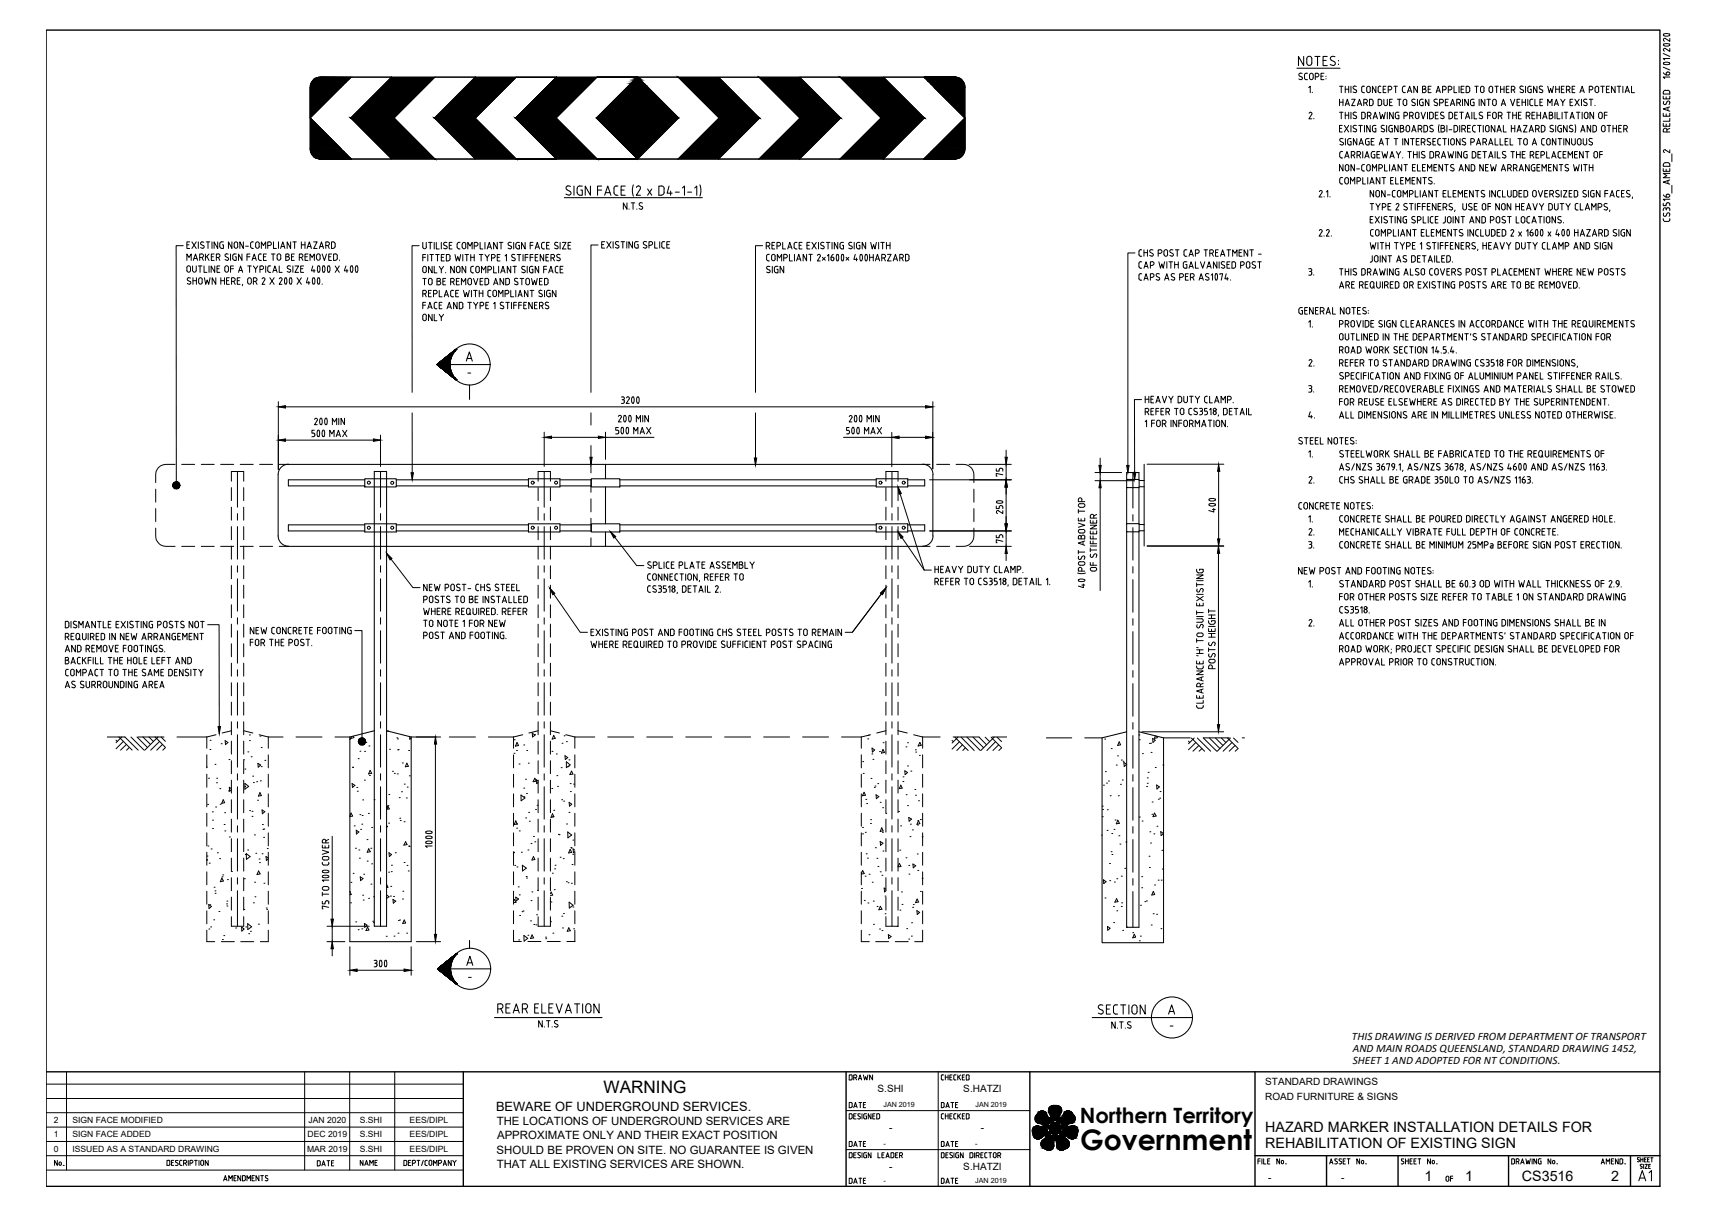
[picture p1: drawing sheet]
<svg xmlns="http://www.w3.org/2000/svg" width="420mm" height="297mm" viewBox="0 0 420 297" stroke-linecap="round" stroke-linejoin="round" font-family="sans-serif">
<defs><g id="words">
<text font-size="6.9" x="264" y="280.9">Government</text>
<text font-size="5.7" x="399.3" y="289.6">A1</text>
<text font-size="5.2" x="263.9" y="274.3">Northern Territory</text>
<g font-size="4.4">
<text x="116.4" y="92.4" transform="rotate(-90 116.4 92.4)">A -</text>
<text x="116.4" y="239.9" transform="rotate(-90 116.4 239.9)">A -</text>
<text x="287.9" y="251.9" transform="rotate(-90 287.9 251.9)">A -</text>
<text x="76.2" y="286.1">DATE</text>
</g>
<text font-size="4.2" x="147.5" y="267">WARNING</text>
<g font-size="4">
<text x="206.4" y="264.9">DRAWN</text>
<text x="206.4" y="271.6">DATE</text>
<text x="229" y="271.6">DATE</text>
<text x="206.4" y="281.2">DATE</text>
<text x="229" y="281.2">DATE</text>
<text x="86.8" y="285.7">NAME</text>
<text x="352.1" y="289.6">OF</text>
</g>
<g font-size="3.5">
<text x="309.2" y="276.5">HAZARD MARKER INSTALLATION DETAILS FOR</text>
<text x="309.2" y="280.4">REHABILITATION OF EXISTING SIGN</text>
<text x="348.1" y="288.4">1</text>
<text x="358.1" y="288.4">1</text>
<text x="372" y="288.4">CS3516</text>
<text x="393.8" y="288.4">2</text>
</g>
<text font-size="3.1" x="121.2" y="271.3">BEWARE OF UNDERGROUND SERVICES.</text>
<g font-size="2.8">
<text x="330.5" y="254.1">THIS DRAWING IS DERIVED FROM DEPARTMENT OF TRANSPORT</text>
<text x="330.7" y="257">AND MAIN ROADS QUEENSLAND, STANDARD DRAWING 1452,</text>
<text x="330.7" y="259.9">SHEET 1 AND ADOPTED FOR NT CONDITIONS.</text>
<text x="121.4" y="274.9">THE LOCATIONS OF UNDERGROUND SERVICES ARE</text>
<text x="121.4" y="281.8">SHOULD BE PROVEN ON SITE. NO GUARANTEE IS GIVEN</text>
<text x="121.5" y="278.3">APPROXIMATE ONLY AND THEIR EXACT POSITION</text>
<text x="121.4" y="285.2">THAT ALL EXISTING SERVICES ARE SHOWN.</text>
</g>
<g font-size="2.4">
<text x="214.5" y="266.7">S.SHI</text>
<text x="235.5" y="266.7">S.HATZI</text>
<text x="309.2" y="265.1">STANDARD DRAWINGS</text>
<text x="309.2" y="268.8">ROAD FURNITURE &amp; SIGNS</text>
<text x="217.3" y="276.3">-</text>
<text x="239.7" y="276.3">-</text>
<text x="217.3" y="285.7">-</text>
<text x="235.5" y="285.7">S.HATZI</text>
<text x="310" y="288.4">-</text>
<text x="327.8" y="288.4">-</text>
</g>
<g font-size="2.1">
<text x="13.1" y="274.3">2</text>
<text x="17.7" y="274.3">SIGN FACE MODIFIED</text>
<text x="75.4" y="274.3">JAN 2020</text>
<text x="87.9" y="274.3">S.SHI</text>
<text x="100.1" y="274.3">EES/DIPL</text>
<text x="13.1" y="281.3">0</text>
<text x="13.1" y="277.8">1</text>
<text x="17.7" y="281.3">ISSUED AS A STANDARD DRAWING</text>
<text x="17.7" y="277.8">SIGN FACE ADDED</text>
<text x="75.1" y="281.3">MAR 2019</text>
<text x="75.2" y="277.8">DEC 2019</text>
<text x="87.9" y="281.3">S.SHI</text>
<text x="87.9" y="277.8">S.SHI</text>
<text x="100.1" y="281.3">EES/DIPL</text>
<text x="100.1" y="277.8">EES/DIPL</text>
</g>
<g font-size="1.7">
<text x="215.9" y="270.5">JAN 2019</text>
<text x="238.4" y="270.5">JAN 2019</text>
<text x="215.9" y="280">-</text>
<text x="238.4" y="280">-</text>
<text x="215.9" y="289.1">-</text>
<text x="238.4" y="289.1">JAN 2019</text>
</g>
</g></defs>
<!-- layer: EXISTING -->
<g fill="none" stroke="#000" stroke-width=".24">
<path d="M38.1 119.5v3.2M42.8 113.4h-2.2a2.51 2.51 0 0 0-2.5 2.5v2M44.4 113.4h3.2M49.2 113.4h3.2M53.9 113.4h3.2M56.6 117.5v-2.3h3v2.3M56.6 119.1v3.2M58 115.2v8.7M58.7 113.4h3.2M59.6 119.1v3.2M63.5 113.4h3.1M68.2 113.4h2.3"/>
<path d="M131.5 117.5v-2.3h3v2.3M131.5 119.1v3.2M133 115.2v8.7M134.5 119.1v3.2M144.4 113.4v2.1M144.4 117.1v3.2M216.5 117.5v-2.3h3v2.3M216.5 119.1v3.2M218 115.2v8.7M219.5 119.1v3.2M225.5 113.4h1.8M228.9 113.4h3.2"/>
<path d="M233.7 113.4a4.7 4.7 0 0 1 3.1 .4l.9 .9a4.9 4.9 0 0 1 .3 3.2M238 119.5v3.2M38.1 129a4.9 4.9 0 0 0 .3 3.2l.9 .9 .8 .3 2.7 .1M38.1 124.2v3.2M44.4 133.5h3.2M49.2 133.5h3.2M53.9 133.5h3.2M56.6 123.9v3.2M56.6 128.6v3.3M56.6 133.4v3.2M56.6 138.2v3.2M58 125.5v1.6"/>
<path d="M58 128.6v8M58 138.2v1.6M58.7 133.5h3.2M59.6 123.9v3.2M59.6 128.6v3.3M59.6 133.4v3.2M59.6 138.2v3.2M63.5 133.5h3.1M68.2 133.5h2.3M131.5 123.9v3.2M131.5 128.6v3.3M131.5 133.4v3.2"/>
<path d="M131.5 138.2v3.2M133 125.5v1.6M133 128.6v8M133 138.2v1.6M134.5 123.9v3.2M134.5 128.6v3.3M134.5 133.4v3.2M134.5 138.2v3.2M144.4 121.9v3.1M144.4 126.6v3.2M144.4 131.4v2.1M216.5 123.9v3.2"/>
<path d="M216.5 128.6v3.3M216.5 133.4v3.2M216.5 138.2v3.2M218 125.5v1.6M218 128.6v8M218 138.2v1.6M219.5 123.9v3.2M219.5 128.6v3.3M219.5 133.4v3.2M219.5 138.2v3.2M225.5 133.5h1.8M228.9 133.5h3.2"/>
<path d="M238 129a4.9 4.9 0 0 1-.3 3.2l-.9 .9a4.7 4.7 0 0 1-3.1 .4M238 124.2v3.2M56.6 142.9v3.2M56.6 147.7v3.2M56.6 152.5v3.1M56.6 157.3v3.1M58 141.4v7.9M58 150.9v1.6M58 154.1v7.9M59.6 142.9v3.2M59.6 147.7v3.2M59.6 152.5v3.1"/>
<path d="M59.6 157.3v3.1M131.5 142.9v3.2M131.5 147.7v3.2M131.5 152.5v3.1M131.5 157.3v3.1M133 141.4v7.9M133 150.9v1.6M133 154.1v7.9M134.5 142.9v3.2M134.5 147.7v3.2M134.5 152.5v3.1M134.5 157.3v3.1"/>
<path d="M216.5 142.9v3.2M216.5 147.7v3.2M216.5 152.5v3.1M216.5 157.3v3.1M218 141.4v7.9M218 150.9v1.6M218 154.1v7.9M219.5 142.9v3.2M219.5 147.7v3.2M219.5 152.5v3.1M219.5 157.3v3.1M52.8 179.5l-2.3 .5v2.8"/>
<path d="M56.6 162v3.2M56.6 166.8v3.2M56.6 171.5v3.2M56.6 176.3v3.2M56.6 178.5l-2.3 .6M58 163.6v1.6M58 166.8v7.9M58 176.3v1.6M58 179.5v7.9M59.6 162v3.2M59.6 166.8v3.2M59.6 171.5v3.2"/>
<path d="M59.6 176.3v3.2M59.6 178.5l2.2 .6M63.3 179.5l2.3 .5v2.8M127.8 179.5l-2.3 .5v2.8M131.5 178.5l-2.2 .6M131.5 162v3.2M131.5 166.8v3.2M131.5 171.5v3.2M131.5 176.3v3.2M133 163.6v1.6M133 166.8v7.9M133 176.3v1.6"/>
<path d="M133 179.5v7.9M134.5 162v3.2M134.5 166.8v3.2M134.5 171.5v3.2M134.5 176.3v3.2M134.5 178.5l2.2 .6M138.3 179.5l2.2 .5v2.8M212.8 179.5l-2.3 .5v2.8M216.5 162v3.2M216.5 166.8v3.2M216.5 171.5v3.2M216.5 176.3v3.2"/>
<path d="M216.5 178.5l-2.2 .6M218 163.6v1.6M218 166.8v7.9M218 176.3v1.6M218 179.5v7.9M219.5 162v3.2M219.5 166.8v3.2M219.5 171.5v3.2M219.5 176.3v3.2M219.5 178.5l2.2 .6M223.3 179.5l2.2 .5v2.8M50.5 184.4v3.2"/>
<path d="M50.5 189.1v3.2M50.5 193.9v3.2M50.5 198.7v3.1M56.6 181v3.2M56.6 185.8v3.2M56.6 190.6v3.1M56.6 195.4v3.1M58 189v1.6M58 192.2v7.9M59.6 181v3.2M59.6 185.8v3.2M59.6 190.6v3.1"/>
<path d="M59.6 195.4v3.1M65.6 184.4v3.2M65.6 189.1v3.2M65.6 193.9v3.2M65.6 198.7v3.1M125.5 184.4v3.2M125.5 189.1v3.2M125.5 193.9v3.2M125.5 198.7v3.1M131.5 181v3.2M131.5 185.8v3.2M131.5 190.6v3.1"/>
<path d="M131.5 195.4v3.1M133 189v1.6M133 192.2v7.9M134.5 181v3.2M134.5 185.8v3.2M134.5 190.6v3.1M134.5 195.4v3.1M140.5 184.4v3.2M140.5 189.1v3.2M140.5 193.9v3.2M140.5 198.7v3.1M210.5 184.4v3.2"/>
<path d="M210.5 189.1v3.2M210.5 193.9v3.2M210.5 198.7v3.1M216.5 181v3.2M216.5 185.8v3.2M216.5 190.6v3.1M216.5 195.4v3.1M218 189v1.6M218 192.2v7.9M219.5 181v3.2M219.5 185.8v3.2M219.5 190.6v3.1"/>
<path d="M219.5 195.4v3.1M225.5 184.4v3.2M225.5 189.1v3.2M225.5 193.9v3.2M225.5 198.7v3.1M50.5 203.4v3.2M50.5 208.2v3.2M50.5 213v3.1M50.5 217.7v3.2M56.6 200.1v3.2M56.6 204.9v3.2M56.6 209.6v3.2"/>
<path d="M56.6 214.4v3.2M56.6 219.1v3.2M58 201.7v1.6M58 204.9v7.9M58 214.4v1.6M58 217.6v8.7M59.6 200.1v3.2M59.6 204.9v3.2M59.6 209.6v3.2M59.6 214.4v3.2M59.6 219.1v3.2M65.6 203.4v3.2"/>
<path d="M65.6 208.2v3.2M65.6 213v3.1M65.6 217.7v3.2M125.5 203.4v3.2M125.5 208.2v3.2M125.5 213v3.1M125.5 217.7v3.2M131.5 200.1v3.2M131.5 204.9v3.2M131.5 209.6v3.2M131.5 214.4v3.2M131.5 219.1v3.2"/>
<path d="M133 201.7v1.6M133 204.9v7.9M133 214.4v1.6M133 217.6v8.7M134.5 200.1v3.2M134.5 204.9v3.2M134.5 209.6v3.2M134.5 214.4v3.2M134.5 219.1v3.2M140.5 203.4v3.2M140.5 208.2v3.2M140.5 213v3.1"/>
<path d="M140.5 217.7v3.2M210.5 203.4v3.2M210.5 208.2v3.2M210.5 213v3.1M210.5 217.7v3.2M216.5 200.1v3.2M216.5 204.9v3.2M216.5 209.6v3.2M216.5 214.4v3.2M216.5 219.1v3.2M218 201.7v1.6M218 204.9v7.9"/>
<path d="M218 214.4v1.6M218 217.6v8.7M219.5 200.1v3.2M219.5 204.9v3.2M219.5 209.6v3.2M219.5 214.4v3.2M219.5 219.1v3.2M225.5 203.4v3.2M225.5 208.2v3.2M225.5 213v3.1M225.5 217.7v3.2M50.5 227.2v2.8h2"/>
<path d="M50.5 222.5v3.2M54.1 230h3.2M56.6 223.9v2.4h3v-2.4M58.8 230h3.2M65.6 227.2v2.8h-2M65.6 222.5v3.2M125.5 227.2v2.8h1.9M125.5 222.5v3.2M129 230h3.2M131.5 223.9v2.4h3v-2.4M133.8 230h3.1M140.5 227.2v2.8h-1.9"/>
<path d="M140.5 222.5v3.2M210.5 222.5v3.2M210.5 227.2v2.8h2M214 230h3.2M216.5 223.9v2.4h3v-2.4M218.8 230h3.2M225.5 222.5v3.2M225.5 227.2v2.8h-1.9"/>
</g>
<!-- layer: NEW TRAFFIC SIGN -->
<g fill="none" stroke="#000" stroke-width=".25">
<path d="M78.3 18.9h155M78.3 18.8a2.52 2.52 0 0 0-2.5 2.5M126.1 18.9l-10 10 10.1 9.9-10.1-9.9 10-10h9.9l-10 10 10.1 9.9h-9.9h9.9l-10.1-9.9 10-10zM155.8 18.9v19.9M155.9 18.8h9.9l10 10-10.1 10h-9.9l10.1-10zM175.6 18.9h9.9l10 10-10 9.9h-9.9l10-9.9zM195.5 18.8h9.9l9.9 10-10 10h-9.9l10-10zM215.9 18.8h9.9l10 10-10 10h-9.9l10-10zM233.4 18.8a2.52 2.52 0 0 1 2.5 2.5M75.8 21.4v14.9a2.52 2.52 0 0 0 2.5 2.5h155a2.52 2.52 0 0 0 2.6-2.5l-.1-14.9M75.8 28.8l10-10h9.9l-10 10 10.1 10h-9.9zM96.3 28.8l10-10h9.9l-10 10 10 10h-9.9z"/>
<path d="M135.9 28.8l10 10-10-10 10-10h9.9l-10 10 10 10h-9.9h9.9l-10-10 10-10h-9.9zM89.2 117h7.7v1.9h-7.7zM89.2 117.2h-18.7v1.5h18.7M91.5 115.2h3v111.1h-3zM96.9 117.2h32.3M96.9 118.7h32.3M129.2 117h7.7v1.9h-7.7zM136.9 117.2h7.6M136.9 118.7h7.6M144.5 117h7v1.9h-7zM148 113.4v3.6M148 118.9v9.1"/>
<path d="M151.5 117.2h62.7M151.5 118.7h62.7M214.2 117h7.7v1.9h-7.7zM221.9 117.2h4.1v1.5h-4.1M228 115.9v15M228 115.9a2.52 2.52 0 0 0-2.5-2.5h-155a2.44 2.44 0 0 0-2.5 2.5v15M275.4 117.1h3v2h-3zM275.4 117.1v-1.7h3v1.7M275.4 119.1v8.8M278.4 119.1v8.8M278.4 117.4h1.3M278.4 118.9h1.3"/>
<path d="M279.7 113.4v20M68 130.9a2.52 2.52 0 0 0 2.5 2.5M70.5 133.5h155M89.2 128h7.7v1.9h-7.7zM89.2 128.2h-18.7v1.5h18.7M96.9 129.7h32.3M96.9 128.2h32.3M129.2 128h7.7v1.9h-7.7zM136.9 129.7h7.6M136.9 128.2h7.6M144.5 128h7v1.9h-7zM148 129.9v3.6"/>
<path d="M151.5 129.7h62.7M151.5 128.2h62.7M214.2 128h7.7v1.9h-7.7zM221.9 128.2h4.1v1.5h-4.1M228 130.9a2.52 2.52 0 0 1-2.5 2.5M275.4 127.9h3v2h-3zM275.4 129.9v96.6h3v-96.6M278.4 129.7h1.3M278.4 128.1h1.3M91.5 178.5l-6 1.5v50h15v-50l-6-1.5M275.4 178.8l-6 1.4v50.1h15v-50.1l-6-1.4"/>
<circle cx="90.1" cy="117.9" r=".36"/>
<circle cx="95.9" cy="117.9" r=".36"/>
<circle cx="130.2" cy="117.9" r=".36"/>
<circle cx="135.9" cy="117.9" r=".36"/>
<circle cx="215.2" cy="117.9" r=".36"/>
<circle cx="220.9" cy="117.9" r=".36"/>
<circle cx="90.1" cy="128.9" r=".36"/>
<circle cx="95.9" cy="128.9" r=".36"/>
<circle cx="130.2" cy="128.9" r=".36"/>
<circle cx="135.9" cy="128.9" r=".36"/>
<circle cx="215.2" cy="128.9" r=".36"/>
<circle cx="220.9" cy="128.9" r=".36"/>
</g>
<!-- layer: CENTERLINE -->
<g fill="none" stroke="#000" stroke-width=".25">
<path d="M93 115.2v8.7M276.9 115.4v8.7M93 125.5v1.6M93 128.6v8M93 138.2v1.6M276.9 125.7v1.6M276.9 128.9v7.9M276.9 138.4v1.6M93 141.4v7.9M93 150.9v1.6M93 154.1v7.9M276.9 141.6v7.9"/>
<path d="M276.9 151.1v1.6M276.9 154.3v7.9M93 163.6v1.6M93 166.8v7.9M93 176.3v1.6M93 179.5v7.9M276.9 163.8v1.6M276.9 167v7.9M276.9 176.5v1.6M276.9 179.7v7.9M93 189v1.6M93 192.2v7.9"/>
<path d="M276.9 189.2v1.6M276.9 192.4v7.9M93 201.7v1.6M93 204.9v7.9M93 214.4v1.6M93 217.6v8.7M276.9 201.9v1.6M276.9 205.1v7.9M276.9 214.6v1.6M276.9 217.8v8.7"/>
</g>
<!-- layer: CONC-HATCH -->
<g fill="none" stroke="#000" stroke-width=".24">
<path d="M61 179.5h.1M63.5 179.8h.1M86.3 179.8l.2 .4-.7 .2 .1-.5M94.7 178.6h.1M100.1 179.9l.1 .7 .3-.3M130.1 179.1l.7 .5-.6 .4zM130.6 179.4h.1M135.3 179.6l.4 .8-.7 .1zM137.9 179.7h.1M212.2 179.6h.1M278.4 179.5h.1M282.4 179.8l-.2 .6 .7-.2-.2-.3"/>
<path d="M50.5 187.3v.1M50.8 196.5h.1M51 190.1h.1M51.3 183.1h.1M51.4 180.8h.1M51.9 198.3h.1M52.5 186.7h.1M52.7 197.1h.1M52.9 191.2h.1M53 190.1h.1M53.7 192.6h.1M53.8 196.5h.1"/>
<path d="M54.1 181.7h.1M54.6 195.4l.3 .7-.7 .1zM54.9 198.5h.1M55 180.9l.7 .5-.6 .5zM55.8 193.2h.1M56 185.5h.1M56.6 192.7l-.6-.4 .1 1 .5-.4M59.6 185.6h.1M59.8 192.1h.1M59.9 191.4l.9 .7-.9 .7zM59.9 187.9h.1M60.6 183.7h.1"/>
<path d="M61 180.9h.1M61 198h.1M61.4 184.9h.1M61.6 199.4h.1M61.6 198.2h.1M61.8 189.6h.1M61.9 191.2h.1M62.7 191h.1M62.9 195.5h.1M63 186.5l.7 .4-.6 .5zM63.5 193.6l.4 .7-.7 .2zM63.6 190.7h.1"/>
<path d="M63.8 182.6h.1M63.8 187.3h.1M64.1 197.9l.6 .4-.6 .5zM64.7 185.7h.1M85.5 180.3l.2 .2-.2 .2M85.5 199.4l.3-.8 .4 .7-.7 .2M86.1 191.4v.9l.6-.5-.6-.4M86.1 187.4h.1M86.2 187.5h.1M87.2 192.3h.1M87.3 193.3h.1M87.5 185.3h.1"/>
<path d="M88 199h.1M88 183.5h.1M88.5 199.2h.1M88.6 195.4h.1M89.1 190.6h.1M89.1 183.5h.1M89.4 181.4h.1M90 198.7h.1M90.2 182.2h.1M90.3 189.4h.1M90.5 188.2l.3 .7-.7 .1zM91.4 195.4h.1"/>
<path d="M94.5 197.2l.2 .1-.2 .3 .3-.7 .4 .7-.7 .1M94.8 196.8h.1M95 194.1h.1M95.2 183h.1M95.9 188.4h.1M96.4 188.9h.1M97 180.2h.1M97.1 189h.1M97.2 180.5h.1M97.2 183.2h.1M97.3 183.1h.1M97.6 194.8h.1"/>
<path d="M97.7 199.9h.1M98.1 193.4h.1M98.3 186.4h.1M98.8 191.5h.1M99.3 194.9h.1M99.4 186.4l.4 .8-.7 .1zM99.5 192.3h.1M99.9 183.3h.1M100 189.5h.1M125.6 184h.1M125.7 180.7h.1M126.2 183.3h.1"/>
<path d="M126.4 181.4l.3 .7-.7 .2zM126.9 186.6h.1M127.3 194.2l1 .7-.9 .7zM128 194.6h.1M128 192.5h.1M128 182h.1M128.4 190.4h.1M128.5 199.8h.1M128.7 193.8h.1M128.7 183.3h.1M129.1 186.4h.1M129.2 198.4h.1"/>
<path d="M130.7 190.1l.4 .7-.8 .2zM130.9 197.7h.1M131.3 196.7h.1M131.5 190.8l-.4-.3 .1 .9 .3-.3M134.9 192.6h.1M134.9 183.5h.1M135 199.5h.1M135 198.8l.4 .7-.7 .2zM135.3 197.9h.1M136 184.2h.1M136.1 189.5h.1M136.3 192.1h.1"/>
<path d="M137.2 187.5h.1M137.3 195.4h.1M137.4 181.6h.1M137.8 195.7h.1M138.1 184.6l.7 .5-.6 .4zM138.4 181.2h.1M138.4 186.1l1 .7-1 .7zM138.9 187.3h.1M139.1 185.6h.1M139.1 198.4h.1M139.1 196l.6 .5-.5 .4zM139.4 191.4h.1"/>
<path d="M139.4 193.4h.1M139.7 188.4l.3 .7-.7 .1zM140.2 191.5h.1M210.9 186h.1M211 188.9h.1M211.2 193.5l.3 .8-.7 .1zM211.6 195.3h.1M211.8 196.3h.1M212.1 180.5h.1M212.9 190.1h.1M213.1 184.2h.1M213.1 182.7l.7 .5-.6 .5z"/>
<path d="M213.4 185.5h.1M213.7 192.3h.1M213.9 192h.1M214.1 194.1l.1 1 .6-.5-.7-.4M214.5 191.4h.1M215 183.6h.1M215.1 196h.1M215.7 197.3h.1M215.8 183.1l.4 .7-.8 .2zM215.9 181.4h.1M216.5 198.7h.1M219.6 198.2h.1"/>
<path d="M220.2 191.8l.3 .7-.7 .1zM220.7 190.9h.1M220.7 189.8h.1M221.1 188.3l.7 .4-.6 .5zM221.4 182.4h.1M221.5 194.1h.1M221.8 181.4h.1M221.8 196.8h.1M221.8 187.1h.1M222.1 199.7l.7 .4-.6 .5zM222.6 188.4h.1M223.6 192.9h.1"/>
<path d="M223.7 183.2h.1M223.8 194.3h.1M223.8 183.7h.1M224.5 195.6h.1M224.7 184.5h.1M224.8 181.3l.4 .8-.8 .1zM269.4 199.5h.1M269.4 196.9h.1M269.5 197.7h.1M269.7 191.8h.1M270 180.5h.1M270.2 188.5h.1"/>
<path d="M270.5 191.3h.1M270.6 197.8h.1M270.9 190.8h.1M271.4 194.4h.1M271.6 182.9h.1M272.8 186.9h.1M273.1 184.6h.1M273.3 194.4h.1M273.6 181.2l.3 .7-.7 .2zM273.9 191.6h.1M274.1 185.7h.1M274.3 190.5h.1"/>
<path d="M274.5 186h.1M274.7 186.3l.7 .4-.6 .5zM278.5 180.7h.1M278.5 199.6h.1M279.2 184.1h.1M280.2 192.1h.1M280.4 190h.1M280.4 191.3h.1M280.6 188.7h.1M280.9 181.6h.1M281.2 181.6h.1M281.3 183.8h.1"/>
<path d="M281.6 198.9h.1M281.6 195.9h.1M281.7 180.4l.7 .4-.6 .5zM282.2 198.6l.4 .7-.8 .2zM282.4 187.5h.1M282.7 191.8l.7 .4-.6 .5zM283.1 195.2h.1M283.5 195h.1M283.5 193.4h.1M284.2 186.9h.1M50.5 210h.2l-.2 .2M50.6 209.1h.1"/>
<path d="M50.8 206.7h.1M51.1 210.8h.1M51.6 207.4h.1M51.9 202.4h.1M51.9 200.3h.1M52.3 216.7h.1M52.5 217.6h.1M52.6 218.2h.1M53.1 208.3h.1M53.7 209.7h.1M54.2 214.5l.4 .7-.8 .2zM54.3 214.2h.1"/>
<path d="M54.4 213.7h.1M54.8 201.4h.1M54.9 203h.1M55.6 214.9h.1M56 204.5h.1M56.6 212.9h.1M59.7 214.7h.1M59.9 208.7h.1M60.2 208.5l.9 .7-.9 .7zM60.5 207.6h.1M62.2 203.9h.1M62.2 215.5h.1"/>
<path d="M62.3 219.1h.1M62.5 208.4h.1M63.2 212.8l.4 .7-.8 .1zM63.3 209.8h.1M63.4 210.7h.1M64.1 208.6h.1M64.1 201.4h.1M64.3 202.6h.1M64.4 204.5h.1M64.5 202.5h.1M64.5 215.8h.1M65.3 207.3h.1"/>
<path d="M65.6 209.6l-.6-.4 .1 1 .5-.4M85.5 217.7v.1M85.5 217.7l.4 .8-.4 .1M85.8 215.5h.1M86.3 213.3h.1M86.6 201.7h.1M86.9 207.2h.1M87.1 202.8l.6 .4-.6 .5zM87.7 207.6h.1M87.8 209.6h.1M88.1 214.2l.6 .4-.6 .5zM88.1 202.6h.1"/>
<path d="M88.4 201.3h.1M88.6 218.7h.1M88.8 219.9h.1M88.9 213.6h.1M89.7 205.1h.1M89.7 210.3h.1M90.1 219.4h.1M90.1 207.3l.4 .8-.8 .1zM90.6 207.2h.1M90.7 216h.1M90.8 202.1h.1M90.8 211h.1"/>
<path d="M91.3 219.1h.1M94.5 201.7l.2 .2-.2 .2M94.5 218.6l.6 .5-.6 .4M94.5 216.1l.3 .6-.3 .1M95 213h.1M95 201.1h.1M95.4 218.9h.1M95.5 216.5h.1M95.6 212.9h.1M95.7 211.4h.1M95.7 208.7l-.5 .5-.1-.9 .6 .5M96.2 219h.1"/>
<path d="M96.6 208.3h.1M97.8 200.4h.1M98.4 219.6h.1M98.5 217.7h.1M98.8 200.7h.1M98.8 210.7h.1M99.1 205.6l.4 .7-.8 .1zM99.5 211.4h.1M99.8 212.8h.1M99.9 206.7h.1M100 206.8h.1M125.5 208.1l.2 .1-.2 .2"/>
<path d="M125.8 211.4h.1M126.1 219.1l.6 .5-.5 .5zM126.1 200.5l.3 .8-.7 .1zM126.3 202.3h.1M126.3 201.3h.1M126.4 211.8h.1M126.7 216.6h.1M126.9 203h.1M126.9 218.6h.1M127.4 208.2h.1M127.7 211.4l1 .7-1 .7zM128.6 214.1h.1"/>
<path d="M128.7 214.5h.1M129 207.6h.1M129.4 200.6h.1M129.8 206.1h.1M129.8 220h.1M130 217.9h.1M130.4 204.3h.1M130.4 209.2l.3 .8-.7 .1zM130.7 205.6h.1M131.4 217.5h.1M134.5 218.3l.2-.4 .4 .7-.6 .2M135 213.3h.1"/>
<path d="M135.5 217.3h.1M135.6 212.2h.1M135.7 211.4h.1M136.5 203.8h.1M136.7 203.9h.1M136.9 209.4h.1M137.7 209.7h.1M138.4 215.4h.1M138.5 201.3h.1M138.9 215.6h.1M139.4 207.5l.3 .7-.7 .2zM139.5 207h.1"/>
<path d="M139.6 207.2h.1M139.7 215.8h.1M139.7 204l-.9 .7v-1.5l.9 .8M139.8 211.2h.1M140 208.7h.1M140 205.2h.1M140.5 207.7l-.4-.3 .1 .9 .3-.3M210.5 213.4l.4-.7 .3 .7-.7 .1M210.6 217h.1M210.8 203.7h.1M210.8 202.1h.1M211.2 219.9h.1"/>
<path d="M211.5 214h.1M211.5 203.3h.1M211.7 208.6h.1M212 209.6h.1M212.4 213.6h.1M212.8 201.2h.1M212.8 200.2h.1M213.2 215.5h.1M214 207.1h.1M214.3 209.7h.1M214.6 211.7h.1M215.1 213h.1"/>
<path d="M215.1 205.5l.1 1 .6-.5-.7-.4M215.5 202.2l.4 .8-.8 .1zM215.6 213.8h.1M215.7 203.3h.1M215.8 207.9h.1M216.3 218.9h.1M216.5 217.2l-.4-.3 .1 1 .3-.3M219.5 211.7l.3-.8 .4 .8-.7 .1M219.9 207.7h.1M220.1 201.7h.1M220.3 217.9h.1M221.4 209.5h.1"/>
<path d="M222.1 211.4h.1M222.2 213.5h.1M222.4 204.4h.1M222.5 201.3h.1M223 202.7h.1M223.1 211.1l.7 .4-.6 .5zM224.2 219.6l.3 .7-.7 .2zM224.2 208.6h.1M224.2 201.5h.1M224.3 212.6h.1M224.3 200.5h.1M224.5 200.5l.3 .7-.7 .2z"/>
<path d="M225 200.2h.1M225 217.7h.1M225.4 204.4h.1M225.4 214.5h.1M269.3 204h.1M269.7 214.9l.6 .5-.5 .4zM270.1 219.4h.1M270.6 202.8h.1M271.2 210.9h.1M271.2 215.1h.1M271.6 208.1h.1M271.7 203.6h.1"/>
<path d="M271.8 208.7h.1M272.3 202.6h.1M272.4 215.5h.1M272.5 200.3h.1M272.9 219.5l.4 .7-.8 .2zM273 214.7h.1M273.2 200.3l.4 .8-.8 .1zM273.5 204.2h.1M273.7 206.2h.1M274.1 214h.1M274.9 212.1h.1M275.2 205.7h.1"/>
<path d="M279.1 214.2h.1M279.1 216.9h.1M279.1 200.6h.1M280.8 209.2h.1M280.9 211.9h.1M281.1 203.2h.1M281.2 205.9h.1M281.9 217.7l.3 .8-.7 .1zM282 203.7h.1M282.2 216.2h.1M282.8 201.8h.1M283.1 215h.1"/>
<path d="M283.8 215h.1M284 207.7h.1M284.1 212.3h.1M284.4 203.6l-.7-.5 .1 1 .6-.4M51 221l.7 .4-.6 .5zM51.1 226.9h.1M51.3 221h.1M51.5 226.4h.1M52.2 224.7h.1M53.5 222.7h.1M54.4 229.5h.1M54.7 228.5h.1"/>
<path d="M55.4 220.8h.1M55.5 221.3h.1M55.5 220.1h.1M57.6 226.7h.1M59.1 226.5l.6 .4-.6 .5zM59.6 222.2h.1M60.1 226.4h.1M60.5 225.6l1 .8-.9 .7zM60.8 228.1h.1M61.2 227.5h.1M61.9 220.5h.1M63.2 225.7h.1"/>
<path d="M65.1 221.8h.1M65.2 222.2h.1M85.7 220.5h.1M87 225.2h.1M87.5 227.1h.1M88.4 226.9h.1M89.1 225.6l.6 .4-.5 .5zM89.8 226.5l.4 .7-.7 .1zM91.1 225h.1M91.3 225.4h.1M94.4 228.7h.1M96.3 228.7h.1"/>
<path d="M96.7 220.1l-.6 .5v-.9l.6 .5M97.3 228h.1M97.4 224.9h.1M97.7 224.7h.1M98.8 224.7l.3 .8-.7 .1zM99.4 228h.1M125.5 220.2l.2-.5 .4 .7-.6 .1M126.8 229.6h.1M127 223.6h.1M127.6 222.7h.1M127.8 222.5h.1M128.1 228.5l.9 .7-.9 .7z"/>
<path d="M129 228.5h.1M129.7 224.9h.1M130 228.4l.4 .7-.7 .2zM130.5 225.8h.1M131 225.9h.1M131.1 223.5h.1M133.3 228.9h.1M133.4 229.3h.1M134.5 224.9l.2 .2-.2 .2M134.7 220.3h.1M135.1 228h.1M137.3 223.8h.1"/>
<path d="M137.5 226.7h.1M137.7 223.2h.1M139 226.6l.4 .8-.8 .1zM139.1 220.4l1 .7-1 .7zM140 221.6h.1M140.2 226.9h.1M212.1 220.6h.1M212.4 228.3h.1M213.4 220.1h.1M213.5 225.8h.1M214.4 221.4h.1M215 226.9h.1"/>
<path d="M215.2 221.4l.4 .7-.8 .1zM215.6 227.3h.1M216.3 223.2h.1M217.1 228.3l.1 1 .6-.5-.7-.5M219.2 226.3h.1M220 222.3h.1M220.5 220.9h.1M221.6 226.9h.1M222.1 229.4h.1M222.8 228.7h.1M222.8 225.4h.1M223.1 221.6h.1"/>
<path d="M223.2 221h.1M224.8 222.9l-.6 .5-.1-1 .7 .5M270.7 226.3l.7 .5-.6 .4zM272.2 221.4h.1M272.2 225.4h.1M273 222.5h.1M274.1 221.4h.1M274.2 220.5h.1M274.4 227.3h.1M275.3 226.5h.1M276.9 227.8h.1M277.2 228.2l.4 .7-.7 .2z"/>
<path d="M278.5 229.8h.1M278.7 228.7h.1M278.8 221.1h.1M279.8 220.2h.1M280.2 220.1h.1M281.4 226h.1M281.9 223.2h.1M282.7 223.3h.1M283.8 226.9h.1"/>
</g>
<!-- layer: GL harch -->
<g fill="none" stroke="#000" stroke-width=".24">
<path d="M28.4 180.8l.3 .3M29 180l3.3 3.2M29.8 180l-1.4 1.4M30.1 181.1l-1.7 1.8M30.5 180l3.3 3.2M30.9 181.8l-1.4 1.4M31.6 182.6l-.7 .6M32 180l3.2 3.2M33.5 180l2.5 2.6M34.9 180l1.9 1.8M36.4 180l1.1 1.1M37.9 180l2.5 2.6-.6 .6"/>
<path d="M38.6 180l-3.2 3.2M39 181.1l-2.2 2.1M39.4 180l1 1.1M39.7 181.8l-1.4 1.4M232.7 180.9l.3 .3M233.4 180.1l3.2 3.2M234.1 180.1l-1.4 1.4M234.5 181.2l-1.8 1.8M234.9 180.1l3.2 3.2M235.2 181.9l-1.4 1.4M236 182.7l-.7 .6M236.3 180.1l3.3 3.2"/>
<path d="M237.8 180.1l2.6 2.6M239.3 180.1l1.8 1.8M240.8 180.1l1.1 1.1M242.2 180.1l2.6 2.6M243 180.1l-3.3 3.2M243.3 181.2l-2.1 2.1M243.7 180.1l1.1 1.1M244.1 181.9l-1.4 1.4M244.8 182.7l-.7 .6M290.5 181l.3 .4M291.2 180.3l3.2 3.2M291.9 180.3l-1.4 1.4"/>
<path d="M292.3 181.4l-1.8 1.8M292.7 180.3l3.2 3.2M293 182.1l-1.4 1.4M293.8 182.9l-.7 .6M294.1 180.3l3.3 3.2M295.6 180.3l2.6 2.6M297.1 180.3l1.8 1.8M298.5 180.3l1.1 1.1M300 180.3l2.6 2.5M300.7 180.3l-3.2 3.2M301.1 181.4l-2.1 2.1M301.5 180.3l1.1 1"/>
<path d="M301.9 182.1l-1.5 1.4M302.6 182.9l-.7 .6"/>
</g>
<!-- layer: EXISTING SURFACE -->
<g fill="none" stroke="#000" stroke-width=".24">
<path d="M26.2 180h4.4M33.7 180h6.4M43.3 180h7.2M65.6 180h3.6M72.3 180h6.4M81.9 180h3.6M100.5 180h6.1M109.8 180h6.4M119.4 180h6.1M140.5 180h4.9M148.5 180h6.4M158.1 180h6.3"/>
<path d="M167.6 180h6.3M177.1 180h6.4M186.6 180h6.4M196.2 180h6.3M205.7 180h4.8M225.5 180h4.3M233 180h6.3M242.5 180h3.6M255.7 180.2h6.3M265.1 180.2h4.3M284.4 180.2h6.5M294.1 180.2h6.3"/>
<path d="M303.6 180.2h.6"/>
</g>
<!-- layer: SIGNS -->
<g fill="#000" stroke="#000" stroke-width=".24">
<path d="M155.6 19h.2z"/>
<path d="M76.2 20l8 .4 .5-.4zM76.2 20l8 .4h-8.2z"/>
<path d="M76.5 19.6l8.2 .4 .3-.4zM76.5 19.6l8.2 .4h-8.5z"/>
<path d="M76.9 19.2l8.1 .4 .4-.4zM76.5 19.6l.4-.4 8.1 .4z"/>
<path d="M77.3 19l8.1 .2 .2-.2zM76.9 19.2l.4-.2 8.1 .2z"/>
<path d="M77.8 18.9l7.8 .1 .1-.1zM77.3 19l.5-.1 7.8 .1z"/>
<path d="M78.3 18.9h7.5zM77.8 18.9h7.9z"/>
<path d="M95.7 18.9l.6 9.9 10-9.9zM85.7 28.8l10-9.9 .6 9.9z"/>
<path d="M116.2 18.9l-.1 9.9 10-9.9zM106.2 28.8l10-9.9-.1 9.9z"/>
<path d="M136 18.9l-.1 9.9 10-9.9zM126 28.8l10-9.9-.1 9.9z"/>
<path d="M155.6 19h.2zM155.6 19h.2z"/>
<path d="M155.6 19l.2 .2zM155.4 19.2l.2-.2 .2 .2z"/>
<path d="M155.4 19.2h.4zM155.4 19.2h.4z"/>
<path d="M155.4 19.2l.4 .2v-.2zM155.4 19.2l.4 .2h-.6z"/>
<path d="M155.2 19.4l.6 .2v-.2zM155 19.6l.2-.2 .6 .2z"/>
<path d="M155 19.6l.8 .2v-.2zM155 19.6l.8 .2h-.9z"/>
<path d="M154.9 19.8l.9 .2v-.2zM154.9 19.8l.9 .2h-1.1z"/>
<path d="M154.7 20l1.1 .1v-.1zM154.5 20.1l.2-.1 1.1 .1z"/>
<path d="M155.8 18.9l.2 .1zM155.8 18.9l.2 .1z"/>
<path d="M155.8 19h.2zM155.8 19h.2z"/>
<path d="M155.8 19l.4 .2zM155.8 19l.4 .2z"/>
<path d="M155.8 19.2h.5zM155.8 19.2h.5z"/>
<path d="M155.8 19.2l.7 .2zM155.8 19.2l.7 .2h-.7z"/>
<path d="M155.8 19.4l.8 .2-.1-.2zM155.8 19.4l.8 .2h-.8z"/>
<path d="M155.8 19.6l1 .2-.2-.2zM155.8 19.6l1 .2h-1z"/>
<path d="M155.8 19.8l1.2 .2-.2-.2zM155.8 19.8l1.2 .2h-1.2z"/>
<path d="M155.8 20l1.3 .1zM155.8 20l1.3 .1h-1.3z"/>
<path d="M165.8 18.9l19.8 9.9-10-9.9zM165.8 18.9l19.8 9.9h-9.8z"/>
<path d="M185.5 18.9l19.9 9.9-9.9-9.9zM185.5 18.9l19.9 9.9h-9.9z"/>
<path d="M205.4 18.9l20.5 9.9-10-9.9zM205.4 18.9l20.5 9.9h-10.6zM215.3 28.8h10.6zM215.3 28.8h10.6z"/>
<path d="M225.8 18.9h8zM225.8 18.9h8z"/>
<path d="M225.9 18.9l8.3 .1zM225.9 18.9l8.3 .1h-8.2z"/>
<path d="M226 19l8.6 .2-.4-.2zM226 19l8.6 .2h-8.4z"/>
<path d="M226.2 19.2l8.7 .2-.3-.2zM226.2 19.2l8.7 .2h-8.5z"/>
<path d="M226.4 19.4l8.8 .4-.3-.4zM226.4 19.4l8.8 .4h-8.5z"/>
<path d="M226.7 19.8l8.8 .3-.3-.3zM226.7 19.8l8.8 .3h-8.4z"/>
<path d="M75.8 21.4v7.4zM75.8 21.4h7.5l-7.5 7.4z"/>
<path d="M75.8 28.8l7.6 7.6zM75.8 28.8l7.6 7.6h-7.6z"/>
<path d="M75.8 36.4l8 .4-.4-.4zM75.8 36.4l8 .4h-7.9z"/>
<path d="M75.9 20.9l7.4 .5 .5-.5zM75.9 20.9l7.4 .5h-7.5z"/>
<path d="M75.9 36.8l8.3 .4-.4-.4zM75.9 36.8l8.3 .4h-8.3z"/>
<path d="M75.9 37.2l8.7 .4-.4-.4zM75.9 37.2l8.7 .4h-8.4z"/>
<path d="M76 20.4l7.8 .5 .4-.5zM76 20.4l7.8 .5h-7.9z"/>
<path d="M76.2 37.6l8.8 .4-.4-.4zM76.2 37.6l8.8 .4h-8.6z"/>
<path d="M76.4 38l8.9 .3-.3-.3zM76.4 38l8.9 .3h-8.6z"/>
<path d="M76.7 38.3l8.8 .2-.2-.2zM76.7 38.3l8.8 .2h-8.5z"/>
<path d="M77 38.5l8.7 .2-.2-.2zM77 38.5l8.7 .2h-8.2z"/>
<path d="M77.5 38.7l8.3 .1-.1-.1zM77.5 38.7l8.3 .1z"/>
<path d="M85.7 28.8h10.6zM85.7 28.8h10.6z"/>
<path d="M77.9 38.8h8zM77.9 38.8h8z"/>
<path d="M85.7 28.8l20.6 10-10-10zM85.7 28.8l20.6 10h-10.5z"/>
<path d="M106.2 28.8l9.9 .1zM106.2 28.8l9.9 .1z"/>
<path d="M106.2 28.9l19.9 9.9-10-9.9zM106.2 28.9l19.9 9.9h-9.9z"/>
<path d="M126 28.8l9.9 .1zM126 28.8l9.9 .1z"/>
<path d="M126 28.9l19.9 9.9-10-9.9zM126 28.9l19.9 9.9h-9.9z"/>
<path d="M145.8 28.8h10zM145.8 28.8h10z"/>
<path d="M145.8 28.8h10zM145.8 28.8h10z"/>
<path d="M154.5 20.1l1.3 .3v-.3zM154.5 20.1l1.3 .3h-1.6z"/>
<path d="M154.2 20.4l1.6 .1zM154.2 20.4l1.6 .1z"/>
<path d="M154.1 20.5l1.7 .4v-.4zM153.8 20.9l.3-.4 1.7 .4z"/>
<path d="M153.8 20.9h2zM153.8 20.9h2z"/>
<path d="M153.7 20.9l2.1 7.9v-7.9zM153.7 20.9l2.1 7.9h-10z"/>
<path d="M155.8 28.8h10.1zM155.8 28.8h10.1z"/>
<path d="M155.8 28.8h10.1zM155.8 28.8h10.1z"/>
<path d="M145.8 28.8l10 .1zM145.8 28.8l10 .1z"/>
<path d="M145.8 28.9l10 9.9v-9.9zM145.8 28.9l10 9.9z"/>
<path d="M155.8 20.1l1.6 .3-.3-.3zM155.8 20.1l1.6 .3h-1.6z"/>
<path d="M155.8 20.4l1.7 .1zM155.8 20.4l1.7 .1z"/>
<path d="M155.8 20.5l2.1 .4-.4-.4zM155.8 20.5l2.1 .4h-2.1z"/>
<path d="M155.8 20.9h2.1zM155.8 20.9h2.1z"/>
<path d="M155.8 20.9l10.1 7.9-8-7.9zM155.8 20.9l10.1 7.9h-10.1z"/>
<path d="M155.8 28.9l.1 9.9 9.9-9.9zM155.8 28.9l.1 9.9z"/>
<path d="M155.8 28.8h10.1zM155.8 28.8l10 .1z"/>
<path d="M175.8 28.8l9.8 .1zM175.8 28.8l9.8 .1z"/>
<path d="M175.7 28.9l-.1 9.9 10-9.9zM165.7 38.8l10-9.9-.1 9.9z"/>
<path d="M195.5 28.8l9.9 .1zM195.5 28.8l9.9 .1z"/>
<path d="M195.5 28.9l-.1 9.9 10-9.9zM185.5 38.8l10-9.9-.1 9.9z"/>
<path d="M215.3 28.8l.6 10 10-10zM215.3 28.8l.6 10h-10.6z"/>
<path d="M225.8 38.8h8zM225.8 38.8h7.5z"/>
<path d="M226 38.7l7.8 .1 .4-.1zM226 38.7l7.8 .1h-8z"/>
<path d="M226.1 38.5l8.1 .2 .4-.2zM226 38.7l.1-.2 8.1 .2z"/>
<path d="M226.4 38.3l8.2 .2 .3-.2zM226.4 38.3l8.2 .2h-8.5z"/>
<path d="M226.7 38l8.2 .3 .3-.3zM226.7 38l8.2 .3h-8.5z"/>
<path d="M227.1 20.1l8.6 .4-.2-.4zM227.1 20.1l8.6 .4h-8.2z"/>
<path d="M227.1 37.6l8.1 .4 .3-.4zM227.1 37.6l8.1 .4h-8.5z"/>
<path d="M227.5 20.5l8.3 .4-.1-.4zM227.5 20.5l8.3 .4h-7.9z"/>
<path d="M227.5 37.2l8 .4 .2-.4zM227.5 37.2l8 .4h-8.4z"/>
<path d="M227.9 20.9l7.9 .5v-.5zM227.9 20.9l7.9 .5h-7.5z"/>
<path d="M227.9 36.8l7.8 .4 .1-.4zM227.9 36.8l7.8 .4h-8.2z"/>
<path d="M228.3 21.4l7.5 7.4v-7.4zM228.3 21.4l7.5 7.4z"/>
<path d="M235.8 28.8v7.6zM235.8 28.8v7.6h-7.5z"/>
<path d="M228.3 36.4l7.5 .4v-.4zM227.9 36.8l.4-.4 7.5 .4z"/>
</g>
<!-- layer: Text 3.5 -->
<g fill="none" stroke="#000" stroke-width=".24">
<path d="M406.5 16.4l1.6 .7M406.5 13.1l1.6 .7M406.6 17.8l.7 .5M406.6 15.4a1.19 1.19 0 0 1 1.5 .1l-.1 .2M406.6 8.3a1.26 1.26 0 0 1 1.5 .2v.1a1.53 1.53 0 0 1-1.5 .1M406.7 15.6l.7 .2 .6-.2M406.7 15.3v.4M406.7 10.7l-.1 .1a.85 .85 0 0 0 1.5 0l-.5-.1-1 .1M406.7 8.3v.4M407.1 11.9a.36 .36 0 0 0-.5 .1 .36 .36 0 0 0 .2 .5M407.1 9.4l-.5 .1v.4l.2 .2M407.6 17.6l.5 .2v.3l-.9 .2 .1-.5 .3-.2"/>
<path d="M408.1 18.8h-1.6l.4 .4M408.1 14.3h-1.6l.4 .3M408.1 11.8v.8l-1-.7M408.1 9.4v.7l-1-.7M406.5 31.8v.4h1.6M406.5 30.1v.7h1.6v-.7M406.5 27.7v.7h1.6v-.7M406.5 23.5v.7h1.6v-.7M406.6 31.8a.44 .44 0 0 1 .4-.5 .44 .44 0 0 1 .5 .5M406.6 25.2l.2 .3 .5-.1M406.7 24.8l-.1 .4M407 39.7l.9 .1 .2 .4"/>
<path d="M407 22.1h.9l.2 .9h-1.6v-.5M407.1 39.7l-.5 .3v.2M407.1 22l-.5 .3v.2M407.1 36.6a.36 .36 0 0 0-.5 .2 .36 .36 0 0 0 .2 .5M407.2 25.4l.3-.5a.4 .4 0 0 1 .6-.1 .4 .4 0 0 1 0 .6l-.1 .1M407.2 23.7v.5M407.2 27.8v.6M407.2 30.3v.5M407.4 31.8v.4M407.7 26.3v.7M408.1 36.6v.7l-1-.7M408.1 28.9v.7h-1.6"/>
<path d="M408.1 26.1l-1.6 .5 1.6 .6M408.1 31.4l-.7 .3M408.6 37.6v1.9M45.7 59.8h.5M46.4 59.1h-.7v1.6h.7M46.9 59.1l1.1 1.6M48 59.1l-1.1 1.6M48.5 59.1v1.6M49.7 60a.4 .4 0 0 1 .1 .6 .4 .4 0 0 1-.6 0l-.2-.1M49.8 59.2a.41 .41 0 0 0-.6 0 .41 .41 0 0 0 0 .6l.5 .2M50.4 59.1h.9M50.8 59.1v1.6"/>
<path d="M51.8 59.1v1.6M53.2 59.1v1.6l-.9-1.6v1.6M53.7 59.5v.7M54.4 59.8h.2v.9l-.7-.1-.2-.4M54.6 59.1h-.7l-.2 .4M56.7 59.1v1.6l-.9-1.6v1.6M57.2 59.5a.44 .44 0 0 1 .5-.4 .44 .44 0 0 1 .4 .4M57.2 59.5v.7M58.1 59.5v.7M59.5 59.1v1.6l-.9-1.6v1.6M61.3 59.5v1l.6 .2M61.9 59.1a.49 .49 0 0 0-.6 .4"/>
<path d="M62.5 59.5a.44 .44 0 0 1 .4-.4 .44 .44 0 0 1 .5 .4M62.5 59.5v.7M63.3 59.5v.7M65.4 60h.5a.44 .44 0 0 0 .4-.5 .44 .44 0 0 0-.4-.4h-.5v1.6M66.8 59.1v1.6h.8M68.1 59.1v1.6M71 59.1v1.6l-.8-1.6v1.6M71.6 59.1h.8M72 59.1v1.6M73.7 59.8h.8M73.7 59.1v1.6M74.5 59.1v1.6"/>
<path d="M76.7 59.1h.8l-.8 1.6h.8M79.6 60h.5a.44 .44 0 0 0 .4-.5 .44 .44 0 0 0-.4-.4h-.5v1.6M80.1 60l.4 .7M81.4 59.1h-.4v1.6h.4M81.4 59.1h.3a1.06 1.06 0 0 1 0 1.5h-.3M103.3 59.2v1.2M104.2 59.2v1.2M104.7 59.2h.9M105.2 59.2v1.6M106.1 59.2v1.6M106.6 59.2v1.6h.8M107.9 59.2v1.6"/>
<path d="M108.8 59.2l-.3 .1-.1 .3 .7 .5M108.8 59.2l.4 .1M109.8 59.9h.5M110.5 59.2h-.7v1.6h.7M111.7 59.6v.8M112.1 59.2h.3M112.2 59.2l-.4 .4M112.9 59.7v.7M113 59.7a.44 .44 0 0 1 .4-.5 .44 .44 0 0 1 .5 .5M113.8 59.7v.7M116.4 59.2h-.5v1.6M116.4 59.2a.44 .44 0 0 1 .4 .5 .44 .44 0 0 1-.4 .4"/>
<path d="M117.3 59.2v1.6h.7M118.5 59.2v1.6M121.5 59.2v1.6l-.9-1.6v1.6M122 59.2h.9M122.5 59.2v1.6M124.5 59.2l-.3 .1v.3l.6 .5M124.5 59.2l.5 .1M125.6 59.2v1.6M126.1 59.7v.7M126.7 59.9h.3v.9l-.7-.1-.2-.4M127 59.2l-.7 .1-.2 .4M128.4 59.2v1.6l-.9-1.6v1.6"/>
<path d="M129.6 59.9h.7M130.3 59.2h-.7v1.6M133.1 59.2l-.5 .1-.2 .3v1l.7 .2M133.6 59.9h.5M134.3 59.2h-.7v1.6h.7M135.7 59.9l.5 .2M135.9 59.2l.4 .1M135.9 59.2l-.3 .3 .1 .4M136.9 59.2v1.6M137.5 59.2h.8l-.8 1.6h.8M138.9 59.9h.5M139.5 59.2h-.6v1.6h.6"/>
<path d="M146.2 59.8h-1.8v51.9M147.1 59.8h.5M147.8 59h-.7v1.6h.7M148.3 59l1.1 1.6M149.4 59l-1.1 1.6M149.9 59v1.6M150.6 59.7l.5 .2a.4 .4 0 0 1 .1 .6 .4 .4 0 0 1-.6 0l-.2-.1M150.8 59l-.4 .3 .2 .4M150.8 59l.4 .1M151.8 59h.9M152.2 59v1.6M153.2 59v1.6"/>
<path d="M154.6 59v1.6l-.9-1.6v1.6M155.5 59h.5M155.6 59l-.3 .1a1.25 1.25 0 0 0-.1 1.3l.4 .2M155.7 59.8h.3v.8h-.5M158 59.1a.43 .43 0 0 0-.6 0 .43 .43 0 0 0 0 .6l.5 .3a.38 .38 0 0 1 .1 .6 .38 .38 0 0 1-.6-.1l-.2-.1M158.6 59.9h.4M159.1 59.9a.42 .42 0 0 0 .4-.4 .42 .42 0 0 0-.5-.5h-.4v1.6M160 59v1.6h.7M161.2 59v1.6M162.1 59h.4M162.2 59l-.4 .2v1M163 59.8h.5"/>
<path d="M163.7 59h-.7v1.6h.7M188.7 59.9h.5M189.4 59.2h-.7v1.6h.7M191.3 59.2v1.6h.7M194.8 59.2l-.5 .1-.2 .3 .1 1 .6 .2M195.3 59.9h.5M196 59.2h-.7v1.6h.7M197.2 59.9h.6M198 59.2h-.8v1.6h.8M198.5 59.2l1 1.6M199.5 59.2l-1 1.6M200.1 59.2v1.6"/>
<path d="M200.9 59.2l-.2 .1-.1 .3 .7 .5M200.9 59.2l.5 .1M202 59.2h.9M202.4 59.2v1.6M203.4 59.2v1.6M204.8 59.2v1.6l-.9-1.6v1.6M205.3 59.7v.7M205.9 59.9h.3v.9l-.7-.1-.2-.4M206.2 59.2l-.7 .1-.2 .4M207.6 59.9l.5 .2M207.8 59.2l.4 .1M207.8 59.2l-.4 .3 .2 .4"/>
<path d="M208.8 59.2v1.6M209.3 59.7v.7M209.9 59.9h.3v.9l-.6-.1-.3-.4M210.2 59.2l-.6 .1-.3 .4M211.6 59.2v1.6l-.9-1.6v1.6M212.8 59.2l.4 1.6 .3-1 .4 1 .3-1.6M214.8 59.2v1.6M215.3 59.2h.9M215.7 59.2v1.6M216.7 59.9h.9M216.7 59.2v1.6M217.6 59.2v1.6"/>
<path d="M406.5 49.6v.6h.7v-.3M406.5 41.2v.7h1.6v-.7M406.5 40.2v.4h1.6v-.4M406.5 51.1v.4M406.5 53.4v.3M406.6 53.7l.2 .3 .9 .1M406.6 47.6l.7 .5M406.7 52a.43 .43 0 0 0-.1 .7 .43 .43 0 0 0 .7 0M407.2 52.7l.3-.5a.4 .4 0 0 1 .6-.1 .4 .4 0 0 1 0 .6l-.1 .2M407.2 41.3v.6M407.2 51.1v.2M407.6 47.4l.5 .2v.4l-.9 .2v-.4"/>
<path d="M407.6 50.8h.2M407.6 49.6h.2M407.6 50.7l-.3 .4-.4-.4-.3 .4M407.6 49.5l-.4 .4M407.6 47.4l-.3 .1-.1 .3M407.7 44.1v.8M407.8 50.7l.3 .4M407.8 49.5l.3 .4M408.1 53.4a.49 .49 0 0 1-.4 .7M408.1 48.7h-1.6l.4 .4M408.1 44l-1.6 .5 1.6 .5M408.1 42.4h-1.6l.9 .5-.9 .5h1.6"/>
<path d="M408.1 49.9v.3M408.1 51.1v.4M408.6 45.3v1.9M44.8 60h-1.7v57.7M45.7 63.6v-1.6l.5 .9 .5-.9v1.6M45.9 65a.44 .44 0 0 1 .7 .4v.6a.44 .44 0 0 1-.5 .5 .44 .44 0 0 1-.4-.4v-.7zM46.5 68.7a.4 .4 0 0 1 0 .6 .4 .4 0 0 1-.6 0l-.1-.1M46.6 67.9a.43 .43 0 0 0-.7 0 .43 .43 0 0 0 .1 .6l.4 .3M47.1 65v1a.44 .44 0 0 0 .4 .5 .44 .44 0 0 0 .5-.5v-1M47.2 67.8v1.7M47.2 68.6h.8M47.2 63.6l.6-1.6 .5 1.6"/>
<path d="M47.4 63.1h.7M48 67.8v1.7M48.5 65h.9M48.8 62.9h.5M48.9 65v1.5M49.3 62h-.5v1.6M49.3 62a.44 .44 0 0 1 .4 .4 .44 .44 0 0 1-.4 .5M49.4 62.9l.3 .7M49.4 68.3v.7M49.4 68.3a.44 .44 0 0 0-.4-.5 .44 .44 0 0 0-.4 .5v.7a.44 .44 0 0 0 .4 .4 .44 .44 0 0 0 .4-.4M49.9 65v1.5h.7M50 67.8l.3 1.7 .3-1.1 .4 1.1 .4-1.7"/>
<path d="M50.2 62v1.6M50.5 62.6l.6 1M51.1 62l-.9 1M51.1 65v1.5M51.6 62.7h.6M52.3 62h-.7v1.6h.7M52.5 65v1.5l-.9-1.5v1.5M52.7 67.8v1.7l-.8-1.7v1.7M52.9 62.9h.4M53 65.6h.6M53.3 62h-.4v1.6M53.3 62a.44 .44 0 0 1 .5 .4 .44 .44 0 0 1-.5 .5"/>
<path d="M53.4 62.9l.3 .7M53.7 65h-.7v1.5h.7M54 68.6h.9M54 67.8v1.7M54.9 67.8v1.7M55 63.4l.5 .2M55.2 65a.44 .44 0 0 1 .6 .4v.6a.44 .44 0 0 1-.4 .5 .44 .44 0 0 1-.5-.4v-.7zM55.3 62l.5 .1M55.3 62l-.2 .1-.1 .3 .6 .5M55.4 68.6h.5M55.7 62.9l.2 .4-.4 .3M56 67.8h-.6v1.7h.6"/>
<path d="M56.3 62v1.6M56.3 65.6h.8M56.6 68.7h.4M57 67.8h-.4v1.7M57 67.8a.44 .44 0 0 1 .5 .5 .44 .44 0 0 1-.5 .4M57.1 65h-.8v1.5M57.1 68.7l.4 .8M57.2 60.2a.44 .44 0 0 0 .5 .4 .44 .44 0 0 0 .4-.4M57.5 62.7h.2v.9h-.4M57.7 62l-.6 .1a1.11 1.11 0 0 0 0 1.4l.2 .1M58 68.6h.5M58.3 66.5l.5-1.5 .5 1.5"/>
<path d="M58.4 66.1h.8M58.7 67.8h-.7v1.7h.7M59.1 62v1.6l-.8-1.6v1.6M59.3 69.5l-.1 .3M60 60.1h.7M60.4 62.7h.7M60.5 65h.9M60.8 67.9a.44 .44 0 0 1 .6 .4v.7a.44 .44 0 0 1-.4 .4 .44 .44 0 0 1-.5-.4v-.7zM61 65v1.5M61.1 62h-.7v1.6M61.6 63.6l.5-1.6 .6 1.6M61.8 63.1h.7"/>
<path d="M61.9 65l.6 .7 .5-.7M61.9 68.7h.5M62.4 67.8h-.5v1.7M62.4 67.8a.44 .44 0 0 1 .4 .5 .44 .44 0 0 1-.4 .4M62.4 68.7l.4 .8M62.5 60.2a.44 .44 0 0 0 .4 .4 .44 .44 0 0 0 .5-.4M62.5 65.7v.8M63.2 62.4v.8M63.2 63.2a.49 .49 0 0 0 .7 .4M63.5 65.8h.5a.42 .42 0 0 0 .4-.4 .42 .42 0 0 0-.4-.4h-.5v1.5M63.9 60.7v-1.6l.5 .9 .5-.9v1.6M63.9 62l-.5 .1-.2 .3"/>
<path d="M64.1 68.1l.3-.3a.36 .36 0 0 1 .3 .6l-.6 1.1h.6M64.4 62.7h.5M64.9 65v1.5M65.1 62h-.7v1.6h.7M65.8 65h.4M65.8 66.5h.4M65.8 64.9l-.4 .4 .1 1 .3 .2M66 67.8l1 1.7M66.3 62h.9M66.7 66.5l.5-1.5 .5 1.5M66.8 62v1.6M66.8 66.1h.8"/>
<path d="M67 67.8l-1 1.7M68 62.1a.44 .44 0 0 1 .6 .3v.7a.44 .44 0 0 1-.4 .5 .44 .44 0 0 1-.5-.5v-.7zM68.2 65v1.5h.8M68.3 68.1l.3-.3a.36 .36 0 0 1 .3 .6M68.6 60.7l.5-1.6 .5 1.6M68.7 60.2h.8M68.9 68.4l-.7 1.1h.7M69.8 62.7h.5M70 67.9l.1 .7-.1 .7M70 67.9h-.1a.92 .92 0 0 0-.1 1.5l.2-.1M70.3 62.7a.44 .44 0 0 1 .4 .4 .44 .44 0 0 1-.4 .5M70.3 62.7l.3-.2v-.3l-.8-.2v1.6h.5"/>
<path d="M70.4 65.6l.5 .3M70.9 65.8a.4 .4 0 0 1 .1 .6 .4 .4 0 0 1-.6 0l-.2-.1M71 65a.43 .43 0 0 0-.6 0 .43 .43 0 0 0 0 .6M71.2 67.9l.2 .7-.2 .7M71.2 67.9a.85 .85 0 0 0 0 1.5v-.1M71.2 62.7h.6M71.6 65v1.5M71.9 62h-.7v1.6h.7M72.1 65h.9l-.9 1.5h.9M72.6 67.8l1.1 1.7M73.2 62.9h.4a.42 .42 0 0 0 .4-.4 .42 .42 0 0 0-.4-.5h-.4v1.6M73.5 65.6h.5"/>
<path d="M73.7 62.9l.3 .7M73.7 67.8l-1.1 1.7M74.2 65h-.7v1.5h.7M74.5 62.7h.6M75.1 60.7l.5-1.6 .5 1.6M75.2 67.8l-.3 1.3h.8M75.2 60.2h.8M75.3 62h-.8v1.6h.8M75.5 68.7v.8M75.8 63.6v-1.6l.5 .9 .5-.9v1.6M76.5 65l-.4 1.2h.9M76.5 67.9a.85 .85 0 0 1 0 1.5v-.1"/>
<path d="M76.5 67.9l-.2 .7 .2 .7M76.8 65.8v.7M77.7 65h.1a.89 .89 0 0 1 0 1.5l-.1-.1M77.7 67.9l.2-.1a1.12 1.12 0 0 1 0 1.6l-.2-.1M77.7 65l-.1 .7 .1 .7M77.7 67.9l-.1 .7 .1 .7M78.1 60.7l.5-1.6 .5 1.6M78.2 60.2h.8M78.2 62.5v.6M78.3 62.4a.44 .44 0 0 0-.5-.4 .44 .44 0 0 0-.4 .4l-.1 .7a.47 .47 0 0 0 .5 .5 .47 .47 0 0 0 .5-.5M78.7 62l.6 1.6 .5-1.6M78.7 69.4v.1"/>
<path d="M78.9 65h.1a.89 .89 0 0 1 0 1.5l-.1-.1M79 65l-.2 .7 .2 .7M80.2 65a.89 .89 0 0 1 0 1.5l-.2-.8zM80.3 62.7h.6M81 62h-.7v1.6h.7M81.9 65l1 1.5M82 62h-.5v1.6h.5M82 62l.2 .1 .3 .4M82.4 62.5v.6M82.5 63.1l-.3 .4-.2 .1M82.9 65l-1 1.5M83 63.5v.1"/>
<path d="M84.5 65l-.3 1.2h.8M84.8 65.8v.7M86.1 65l.2 .7-.2 .7M86.1 65a.89 .89 0 0 0 0 1.5v-.1M87.3 65l.2 .7-.2 .7M87.4 65h-.1a.89 .89 0 0 0 0 1.5l.1-.1M102.4 60h-1.7l.1 55.5M103.3 60.3a.44 .44 0 0 0 .5 .5 .44 .44 0 0 0 .4-.5M103.3 62.9h.7M103.3 68h.9M103.3 74.5h.7M103.8 70.9h-.5v1.6"/>
<path d="M103.8 68v1.6M103.8 70.9a.44 .44 0 0 1 .4 .4 .44 .44 0 0 1-.4 .5h-.5M103.8 71.8l.4 .7M104 62.2h-.7v1.5M104 73.9h-.7v1.5M104.2 65.5v.7M104.2 77.2v.7M104.2 65.5a.44 .44 0 0 0-.4-.4 .44 .44 0 0 0-.5 .4v.7a.44 .44 0 0 0 .5 .4 .44 .44 0 0 0 .4-.4M104.2 77.2a.44 .44 0 0 0-.4-.5 .44 .44 0 0 0-.5 .5v.7a.44 .44 0 0 0 .5 .4 .44 .44 0 0 0 .4-.4M104.6 75.4l.5-1.5 .5 1.5M104.6 62.2v1.5M104.7 75h.8"/>
<path d="M104.7 69.2v-.8a.44 .44 0 0 1 .5-.4 .44 .44 0 0 1 .4 .4v.8M104.7 69.1a.44 .44 0 0 0 .5 .5 .44 .44 0 0 0 .4-.5M104.7 71.6h.5M105.1 62.2h.9M105.4 70.9h-.7v1.6h.7M105.5 62.2v1.5M105.6 65.1v1.6l-.9-1.6v1.6M105.6 76.8v1.5l-.9-1.5v1.5M106.1 65.1v1.6h.7M106.1 76.8v1.5h.7M106.4 70.9h-.4v1.6M106.4 70.9a.44 .44 0 0 1 .4 .4 .44 .44 0 0 1-.4 .5h-.4"/>
<path d="M106.5 62.2h.9M106.5 73.9h.3M106.5 73.8l-.3 .2-.1 1a.49 .49 0 0 0 .7 .4M106.8 68.7h.5M106.9 62.2v1.5M107.3 68h-.5v1.6h.5a.44 .44 0 0 0 .4-.5 .44 .44 0 0 0-.4-.4M107.3 68l.4 .3-.4 .4M107.4 65.1l.5 .8 .5-.8M107.4 70.9v1.6h.6M107.4 76.8l.5 .7 .5-.7M107.4 74.5h.5M107.9 62.9h.5"/>
<path d="M107.9 65.9v.8M107.9 77.5v.8M108 73.9h-.6v1.5h.6M108.2 68.7h.6M108.6 62.2h-.7v1.5h.7M108.6 72.5l.5-1.6 .5 1.6M108.7 72h.8M108.9 68h-.7v1.6h.7M108.9 66.6v.1M109.1 60.1a.4 .4 0 0 1 .1 .6 .4 .4 0 0 1-.6 0l-.2-.1M109.3 75.4l.5-1.5 .5 1.5M109.4 75h.8"/>
<path d="M109.5 62.2h-.4v1.5h.4M109.5 62.1l.3 .1 .2 .4M110 62.6v.6M110 63.2l-.2 .4-.3 .1M110.5 70.9h.4M110.6 70.9l-.4 .2v1l.2 .3 .5 .1M110.6 68h-.4v1.6M110.6 68a.44 .44 0 0 1 .4 .4 .44 .44 0 0 1-.4 .5h-.4M110.7 68.9l.3 .7M111 65.1v1.6l-.8-1.6v1.6M111.2 62.2l.3 1.5 .4-1 .4 1 .3-1.5M111.4 71.6h.5"/>
<path d="M111.5 68.7h.6M111.7 73.9v1.5l-.8-1.5v1.5M111.8 60.4l.4 .4M111.8 65.1a.44 .44 0 0 1 .6 .4v.7a.44 .44 0 0 1-.4 .4 .44 .44 0 0 1-.5-.4v-.7zM112.1 70.9h-.7v1.6h.7M112.1 60.8h.3M112.3 68h-.8v1.6h.8M112.6 73.9h-.3v1.5h.6l.3-.5M112.7 73.8l.2 .1 .3 .4M112.8 69.6v-1.6l.5 .9 .5-.9v1.6M113 60.3a.44 .44 0 0 0 .4 .5 .44 .44 0 0 0 .5-.5M113.1 62.2v1.5"/>
<path d="M113.1 74.3v.7M113.3 70.9l.4 1.6 .3-1.1 .3 1.1 .4-1.6M113.7 62.2h.8M113.8 65.1v1.6l-.9-1.6v1.6M114.1 62.2v1.5M114.3 60.8v-1.6l.6 .9 .5-.9v1.6M114.3 68.4v.8M114.3 73.9h.9M114.4 68.4a.44 .44 0 0 1 .4-.4 .44 .44 0 0 1 .5 .4l-.1 .8M114.4 69.1a.44 .44 0 0 0 .4 .5 .44 .44 0 0 0 .5-.5M114.8 73.9v1.5M115.1 65.5v.9l.4 .2"/>
<path d="M115.1 62.9h.8M115.1 62.2v1.5M115.2 70.9v1.6M115.4 66.7h.3M115.4 65.1h.3M115.5 65.1l-.4 .4M115.7 68l.6 1.6 .5-1.6M115.7 73.9l.6 .7 .5-.7M115.7 70.9h.9M115.9 60.1h.5M115.9 62.2v1.5M116.2 70.9v1.6"/>
<path d="M116.3 74.6v.8M117.1 62.2h.9M117.1 65.5v.7M117.1 70.9v1.6M117.1 71.6h.9M117.2 65.5a.44 .44 0 0 0-.5-.4 .44 .44 0 0 0-.4 .4v.7a.44 .44 0 0 0 .4 .4 .44 .44 0 0 0 .5-.4M117.3 68.7h.6M117.3 74.7h.5M117.6 62.2v1.5M117.7 66.7v-1.6l.5 .8 .5-.8v1.6M117.8 73.9h-.5v1.5M117.8 73.8a.44 .44 0 0 1 .4 .5 .44 .44 0 0 1-.4 .4"/>
<path d="M118 68h-.7v1.6h.7M118 70.9v1.6M118.5 62.2l.6 .7 .5-.7M118.7 74.5h.6M119 68h-.5v1.6h.5M119 68h.2l.3 .5M119.1 60.8l.5-1.6 .5 1.6M119.1 62.9v.8M119.2 60.4h.8M119.3 65.9h.4a.44 .44 0 0 0 .4-.4 .44 .44 0 0 0-.4-.4h-.4v1.6M119.4 73.9h-.7v1.5h.7M119.4 68.5v.6"/>
<path d="M119.5 69.1l-.3 .4h-.2M119.6 70.9h.4M119.7 70.9l-.4 .2v1l.2 .3 .5 .1M120.1 63h.5a.42 .42 0 0 0 .4-.4 .42 .42 0 0 0-.4-.4h-.5v1.5M120.5 71.3a.44 .44 0 0 1 .4-.4 .44 .44 0 0 1 .5 .4M120.5 71.4v.6a.44 .44 0 0 0 .4 .5 .44 .44 0 0 0 .5-.5v-.6M120.6 65.1v1.6h.8M120.6 69.6l.6-1.6 .5 1.6M120.6 74.2l.4-.3v1.5M120.8 69.2h.7M121.5 62.9h.5M121.9 72.5v-1.6l.5 .9 .5-.9v1.6"/>
<path d="M121.9 65.1v1.6M122.2 62.2h-.7v1.5h.7M122.4 66.7l.5-1.6 .5 1.6M122.4 74.5l.5 .2M122.6 66.2h.7M122.6 73.8l.4 .1M122.6 73.8l-.3 .3 .2 .4M123 74.7a.4 .4 0 0 1 0 .6 .4 .4 0 0 1-.6 0l-.1-.1M123.1 68v1.6l-.9-1.6v1.6M123.4 62.5l.4-.3v1.5M123.6 73.9h.9M123.9 70.9h-.5v1.6"/>
<path d="M123.9 70.9a.44 .44 0 0 1 .5 .4 .44 .44 0 0 1-.5 .5h-.5M124 68h-.4v1.6h.4M124.1 68h.2l.2 .5M124.1 73.9v1.5M124.5 68.5v.8l-.4 .2M124.8 65.1v1.6l-.8-1.6v1.6M124.8 70.9v1.6h.8M124.9 60.1a.4 .4 0 0 1 0 .6 .4 .4 0 0 1-.6 0l-.1-.1M125 73.9v1.5M125.2 62.8l.5 .3M125.4 65.1h.8M125.6 74.5h.6"/>
<path d="M125.7 69.4l.6 .1M125.7 63a.4 .4 0 0 1 .1 .6 .4 .4 0 0 1-.6 0l-.1-.1M125.8 65.1v1.6M125.8 62.2a.41 .41 0 0 0-.6 0 .41 .41 0 0 0 0 .6M125.9 68.7l.7 .4-.1 .3-.2 .2M126.1 70.9v1.6M126.1 68l-.4 .3 .2 .4M126.1 68l.4 .1M126.2 73.9h-.6v1.5M126.4 62.2h.9M126.6 72.5l.5-1.6 .5 1.6M126.7 72h.8"/>
<path d="M126.8 74.5h.7M126.9 62.2v1.5M127.1 68h.9M127.5 73.9h-.7v1.5M127.6 68v1.6M127.7 65.7l.4 .3M127.8 65.1h.5M127.8 62.2v1.5M127.9 65.1l-.4 .2 .2 .4M128 74.5h.5M128.2 65.9a.4 .4 0 0 1 .1 .6 .4 .4 0 0 1-.6 0l-.2-.1M128.4 62.9h.6"/>
<path d="M128.5 69.2v-.8a.44 .44 0 0 1 .5-.4 .44 .44 0 0 1 .4 .4v.8M128.5 69.1a.44 .44 0 0 0 .5 .5 .44 .44 0 0 0 .4-.5M128.7 73.9h-.7v1.5h.7M128.9 65.1v1.6M129 62.2h-.6v1.5M129 70.9v1.6l-.8-1.6v1.6M129.6 62.9h.7M129.6 70.9h.9M129.9 68l.4 1.6 .3-1.1 .4 1.1 .3-1.6M130 65.8h.3v.9h-.5M130 70.9v1.6M130.1 73.9v1.5l-.9-1.5v1.5"/>
<path d="M130.3 62.2h-.7v1.5M130.3 65.1h-.7a1.11 1.11 0 0 0 0 1.5h.3M130.6 74.5h.5M130.8 60.8l.5-1.6 .6 1.6M130.8 62.9h.5M130.9 60.4h.8M131.3 73.9h-.7v1.5h.7M131.5 62.2h-.7v1.5h.7M131.7 65.1v1.6l-.9-1.6v1.6M131.7 72.3l.5 .2M131.9 68.7h.5M131.9 71.6l.5 .2"/>
<path d="M132.3 73.9h-.4v1.5M132.3 73.8a.44 .44 0 0 1 .5 .5 .44 .44 0 0 1-.5 .4h-.4M132.4 74.7l.3 .7M132.4 71.8l.2 .4-.4 .3M132.5 71a.41 .41 0 0 0-.6 0 .41 .41 0 0 0 0 .6M132.5 68h-.6v1.6h.6M132.9 62.2v1.5l-.9-1.5v1.5M132.9 65.8h.7M133.1 70.9v1.6M133.4 74.5l.6 .2a.4 .4 0 0 1 0 .6 .4 .4 0 0 1-.6 0l-.1-.1M133.4 62.9h.5M133.5 68h-.4v1.6h.4"/>
<path d="M133.5 68h.2l.3 .5M133.6 65.1h-.7v1.6M133.6 71.4l.1 .8 .3 .3M133.9 68.5v.6M134 69.1l-.3 .4h-.2M134 70.9h.5M134 70.9l-.4 .4M134.1 73.9a.43 .43 0 0 0-.6 0 .43 .43 0 0 0 0 .6M134.1 62.2h-.7v1.5h.7M134.1 66.7l.6-1.6 .5 1.6M134.2 71.6h.3v.9h-.5M134.3 66.2h.7"/>
<path d="M134.7 63h.4a.42 .42 0 0 0 .5-.4 .42 .42 0 0 0-.5-.4h-.4v1.5M135.2 63l.3 .7M135.7 65.5l.1 .9 .3 .2M135.9 70.9v1.6l-.9-1.6v1.6M136.1 66.7h.3M136.1 65.1h.3M136.1 65.1l-.4 .4M136.2 62.8l.5 .3M136.2 60.1a.4 .4 0 0 1 .1 .6 .4 .4 0 0 1-.6 0l-.1-.1M136.8 63a.4 .4 0 0 1 0 .6 .4 .4 0 0 1-.6 0l-.1-.1M136.9 62.2a.43 .43 0 0 0-.7 0 .43 .43 0 0 0 .1 .6M136.9 65.8h.6"/>
<path d="M137.6 65.1h-.7v1.6h.7M161.8 60.2l.4 .4M162.1 60.6h.4M186.4 60h-1.7v51.9M187.3 60.1h.4a.44 .44 0 0 0 .5-.5 .44 .44 0 0 0-.5-.4h-.4v1.6M187.4 62.6v.9l.4 .2M187.5 65.7l.5 .3M187.7 63.7h.3M187.8 60.1l.4 .7M188 62.1a.49 .49 0 0 0-.6 .4M188.1 65.9a.4 .4 0 0 1 0 .6 .4 .4 0 0 1-.6 0l-.1-.1M188.2 65.1a.43 .43 0 0 0-.6 0 .43 .43 0 0 0 0 .6"/>
<path d="M188.8 65.1v1.6M189.4 62.6v.7M189.5 62.6a.44 .44 0 0 0-.5-.5 .44 .44 0 0 0-.4 .5v.7a.44 .44 0 0 0 .4 .4 .44 .44 0 0 0 .5-.4M189.7 65.1h.5M189.7 65.1h-.2a1.11 1.11 0 0 0 0 1.5h.2M189.9 65.8h.3v.9h-.5M189.9 60.1h.5a.44 .44 0 0 0 .4-.5 .44 .44 0 0 0-.5-.4h-.4v1.6M190 63.7v-1.6l.5 .9 .6-.9v1.6M191.6 63h.4a.44 .44 0 0 0 .4-.4 .44 .44 0 0 0-.4-.5h-.4v1.6M191.6 65.1v1.6l-.9-1.6v1.6M192.5 60.8l.5-1.6 .6 1.6M192.7 60.4h.7"/>
<path d="M193 62.1v1.6h.7M194.2 62.1v1.6M194.7 63.7l.5-1.6 .5 1.6M194.9 63.3h.7M197.1 62.1v1.6l-.8-1.6v1.6M197.7 62.1h.8M198.1 62.1v1.6M200.1 62.1l-.3 .3M200.2 62.1a.36 .36 0 0 1 .3 .6M200.4 62.7l-.6 1h.7M201 62.9l.7 .7M201.3 60.1a.4 .4 0 0 1 0 .6 .4 .4 0 0 1-.6 0l-.1-.1"/>
<path d="M201.7 62.9l-.7 .7M202.2 62.5l.4-.4v1.6M203.5 62.9h-.4l.1 .6 .5 .1 .1-.3M203.5 62.8l.2 .1 .1 .3M203.7 62.1l-.5 .7M203.8 63.2v.2M204.5 62.2h.4M204.5 63.6h.4M204.6 62.2l-.2 .7 .2 .7M204.8 62.2l.2 .7-.2 .7M205.7 62.2h.4M205.7 63.6h.4"/>
<path d="M205.8 62.2l-.2 .7 .2 .7M206.1 62.2l.1 .7-.1 .7M206.8 62.9l.7 .7M207.5 62.9l-.7 .7M208.1 60.1a.4 .4 0 0 1 .1 .6 .4 .4 0 0 1-.6 0l-.2-.1M209 62.1l-.3 1.3h.9M209.3 63v.7M210.3 62.2h.3l.2 .4-.2 1M210.3 63.6h.3M210.3 62.2l-.2 .7 .2 .7M211.5 62.2h.3l.2 .4-.1 1M211.5 63.6h.4"/>
<path d="M211.5 62.2l-.1 .7 .1 .7M212.6 62.9h.8M212.6 62.1v1.6M213.4 62.1v1.6M214 63.7l.5-1.6 .5 1.6M214.1 63.3h.7M215.5 63h.5a.44 .44 0 0 0 .5-.4 .44 .44 0 0 0-.5-.5h-.5v1.6M216.1 63l.3 .7M216.9 62.1h.9l-.9 1.6h.9M218.3 63.7l.6-1.6 .5 1.6M218.5 63.3h.7M219.9 63h.5a.44 .44 0 0 0 .4-.4 .44 .44 0 0 0-.5-.5h-.4v1.6"/>
<path d="M220.4 63l.4 .7M221.7 62.1h-.4v1.6h.4M221.7 62.1l.4 .3 .1 .8M222.2 63.2l-.2 .4-.3 .1M277.4 61.8h-1.7v51.9M278.4 64.3v.8a.49 .49 0 0 0 .7 .4M278.4 68a.49 .49 0 0 0 .7 .4M278.4 67.3v.8M278.8 61h.3M278.8 64h.3M278.8 61l-.4 .2v1a.49 .49 0 0 0 .7 .4M278.8 63.9l-.4 .4"/>
<path d="M279.1 66.9h-.5l-.2 .3M279.6 65.5l.5-1.5 .5 1.5M279.6 68.4l.5-1.5 .5 1.5M279.6 61v1.6M279.6 61.7h.9M279.7 65.1h.8M279.7 68h.8M280.5 61v1.6M281.2 64.8h.4M281.2 67.8h.4M281.6 64h-.4v1.5M281.6 66.9h-.4v1.5"/>
<path d="M281.6 63.9a.44 .44 0 0 1 .5 .5 .44 .44 0 0 1-.5 .4M281.6 66.8a.44 .44 0 0 1 .5 .5 .44 .44 0 0 1-.5 .4M281.8 61.1a.43 .43 0 0 0-.6-.1 .43 .43 0 0 0 0 .7l.5 .2a.38 .38 0 0 1 .1 .6 .38 .38 0 0 1-.6 0l-.2-.1M282.7 67.5l.6 .3M283.1 61.9h.4M283.3 64l.3 1.5 .4-1 .3 1 .3-1.5M283.3 67.8a.4 .4 0 0 1 0 .6 .4 .4 0 0 1-.6 0l-.1-.1M283.4 66.9a.43 .43 0 0 0-.6 0 .43 .43 0 0 0 0 .6M283.5 61h-.4v1.6M283.6 61a.44 .44 0 0 1 .4 .4 .44 .44 0 0 1-.4 .5M284.5 61.5v.7a.44 .44 0 0 0 .5 .4 .44 .44 0 0 0 .4-.4M284.5 61.4a.44 .44 0 0 1 .5-.4 .44 .44 0 0 1 .4 .4"/>
<path d="M284.6 68.4l.6-1.5 .5 1.5M284.8 68h.8M285.2 64v1.5M285.4 61.5v.7M285.7 64h.9M286.2 64v1.5M286.4 67.5l.5 .3a.4 .4 0 0 1 .1 .6 .4 .4 0 0 1-.6 0l-.1-.1M286.7 61.1a.41 .41 0 0 0-.6 0 .41 .41 0 0 0 0 .6l.5 .2a.38 .38 0 0 1 .1 .6 .38 .38 0 0 1-.6 0l-.2-.1M287.1 66.9a.43 .43 0 0 0-.7 0 .43 .43 0 0 0 .1 .6M287.1 64v1.5M287.1 64.6h.9M287.3 61h.9"/>
<path d="M287.7 61v1.6M288 64v1.5M288.3 67.8h.5M288.8 66.9h-.5v1.5M288.8 66.8a.44 .44 0 0 1 .5 .5 .44 .44 0 0 1-.5 .4M289.2 64.4l.1 .9 .8 .2v-.9h-.3M289.6 64h.5M289.7 63.9l-.5 .5M289.7 67.5h.6M289.8 62.6h.3M289.8 61h.3M289.8 61l-.4 .4v1l.4 .2"/>
<path d="M290.4 66.9h-.7v1.5h.7M290.6 62.6l.5-1.6 .6 1.6M290.6 65.5l.5-1.5 .6 1.5M290.8 62.2h.7M290.8 65.1h.7M291 67.8h.4M291.4 66.9h-.4v1.5M291.4 66.8a.44 .44 0 0 1 .5 .5 .44 .44 0 0 1-.5 .4M291.5 67.8l.3 .6M292.2 64v1.5h.7M292.2 61.9h.5M292.7 61h-.5v1.6"/>
<path d="M292.7 61a.44 .44 0 0 1 .4 .4 .44 .44 0 0 1-.4 .5M293.1 68.4l.5-1.5 .5 1.5M293.2 68h.8M293.4 64l.6 1.5 .5-1.5M294.3 61h.8M294.7 61v1.6M295 65.5l.5-1.5 .5 1.5M295.1 65.1h.8M295.5 66.9a.43 .43 0 0 0-.7 0 .43 .43 0 0 0 0 .6l.5 .3a.4 .4 0 0 1 .1 .6 .4 .4 0 0 1-.6 0l-.2-.1M296 67.2l.4-.3v1.5M296.1 61h-.4v1.6M296.1 61a.44 .44 0 0 1 .5 .4 .44 .44 0 0 1-.5 .5h-.4"/>
<path d="M296.2 61.9l.4 .7M297.1 61.7h.5M297.1 66.9l.2-.1a1.18 1.18 0 0 1 0 1.6l-.2-.1M297.1 66.9l-.1 .7 .1 .7M297.4 64v1.5l-.8-1.5v1.5M297.8 61h-.7v1.6h.7M298 64v1.5M298.2 67v-.1h.6l-.3 1.5M298.3 62.6l.5-1.6 .6 1.6M298.5 62.2h.7M298.7 64.6l.5 .2a.4 .4 0 0 1 .1 .6 .4 .4 0 0 1-.6 0l-.2-.1M299.3 64a.43 .43 0 0 0-.6 0 .43 .43 0 0 0 0 .6"/>
<path d="M299.7 66.9l-.3 1.2h.8M299.9 61h.9M299.9 64.6h.5M300 67.8v.6M300.3 61v1.6M300.6 64h-.7v1.5h.7M300.8 68.4h.1M301.3 62.6v-1.6l.5 .9 .5-.9v1.6M301.5 64h-.4v1.5h.7l.2-.5M301.5 63.9l.4 .3 .1 .9M302.9 61.7h.5M303.2 64.8h.5"/>
<path d="M303.6 61h-.7v1.6h.7M303.7 64h-.5v1.5M303.7 63.9a.44 .44 0 0 1 .4 .5 .44 .44 0 0 1-.4 .4M304.6 64.4a.44 .44 0 0 1 .5-.5 .44 .44 0 0 1 .4 .5M304.6 64.4v.7a.44 .44 0 0 0 .5 .4 .44 .44 0 0 0 .4-.4M305 61v1.6l-.9-1.6v1.6M305.5 61h.9M305.5 64.4v.7M305.9 61v1.6M306.2 64.6l.5 .2M306.7 64.8a.4 .4 0 0 1 .1 .6 .4 .4 0 0 1-.6 0l-.2-.1M306.8 64a.43 .43 0 0 0-.6 0 .43 .43 0 0 0 0 .6"/>
<path d="M307.4 64h.9M307.6 62.1h.7M307.8 64v1.5M68 98.1v16.6M69.8 99.4h156.4M151.9 97h.3M151.9 98.5h.3M152.1 97.6h.1M152.3 96.9l.3 .4-.3 .3M152.3 97.6l.3 .4M152.6 98v.2M152.6 98.2l-.3 .3"/>
<path d="M153.1 97.2l.4-.3a.36 .36 0 0 1 .3 .6M153.8 97.5l-.7 1h.7M154.5 98.4h.4M154.9 97l.1 .7-.1 .7M154.9 97h-.3l-.2 .4 .1 1M155.7 98.4h.4M156.1 97l.2 .7-.2 .7M156.1 97h-.3l-.2 .4 .1 1M228 98.1v16.4M279 97.6h-1.7v17.8M279.9 96.8v1.6M279.9 97.5h.9"/>
<path d="M280.3 99.8h-.4v1.5M280.4 99.7a.44 .44 0 0 1 .4 .5 .44 .44 0 0 1-.4 .4h-.5M280.8 96.8v1.6M281.3 97.5h.5M282 96.8h-.7v1.6h.7M282 99.8h-.7v1.5h.7M282.5 98.4l.5-1.6 .6 1.6M282.7 97.9h.7M283.2 99.8h-.7v1.5M284.1 96.8l.5 1.6 .6-1.6M284.4 99.8h-.6v1.5h.6M285.4 99.8h-.4v1.5"/>
<path d="M285.4 99.7a.44 .44 0 0 1 .5 .5 .44 .44 0 0 1-.5 .4h-.4M285.7 96.8l.5 .8 .5-.8M286.2 97.6v.8M287.1 99.8h.9M287.5 99.8v1.5M288.8 97.3v.8l-.4 .3M288.8 97.3l-.2-.4-.6-.1v1.6h.3M289.3 96.8v1.1a.44 .44 0 0 0 .5 .5 .44 .44 0 0 0 .4-.5v-1.1M290.7 96.8h.9M291 99.8h.3M291 99.7l-.4 .2v1l.2 .3 .5 .1M291.2 96.8v1.6"/>
<path d="M292.1 96.8l.6 .8 .5-.8M292.2 99.7l-.4 .3 .2 .4M292.2 99.7l.4 .1M292.7 97.6v.8M293.2 99.8h.3M293.6 99.7l.3 .4-.2 .3h-.3M294.4 98l.4 .4M294.8 98.4h.3M295 99.8h-.6v.6h.4M295.1 96.8a.49 .49 0 0 0-.7 .4v.8M295.7 96.8v1.6h.6M296.9 98.4l.5-1.6 .5 1.6"/>
<path d="M297 97.9h.8M298.4 98.4v-1.6l.6 .9 .5-.9v1.6M299.5 99.8h-.5v1.5l.7-.1 .3-.4M299.5 99.7l.4 .3 .1 .2M300 97.7h.5M300.5 96.8h-.5v1.6M300.5 96.8a.44 .44 0 0 1 .4 .4 .44 .44 0 0 1-.4 .5M301.2 99.8h-.7v1.5h.7M301.4 98.3v.1M301.7 99.8h.9M302.1 99.8v1.5M304.7 99.8v1.5"/>
<path d="M305.2 99.8v1.5h.7M69.8 107.5h21.5M76.2 106.7h.4M76.6 105.8l.4 .3M76.8 105.1h-.6v.7h.4M76.9 102.4l.3-.2a.36 .36 0 0 1 .3 .5l-.6 1h.7M76.9 106.2v.1M77 106.3l-.4 .4M78 105.2l.1 .7-.1 .7M78 105.2l-.1-.1a.89 .89 0 0 0 0 1.5h.1M78.3 102.2h.4M78.3 102.3l-.2 1 .3 .4h.3"/>
<path d="M78.6 102.3l.2 .7-.2 .7M79.2 105.2l.2 .7-.2 .7M79.2 105.2v-.1a.89 .89 0 0 0 0 1.5M79.5 102.2h.4M79.5 102.3l-.1 1 .3 .4h.2l.1-.7-.2-.7M80.6 106.7v-1.6l.5 .9 .6-.9v1.6M81.2 103.7v-1.5l.5 .9 .6-.9v1.5M82.2 106.7l.5-1.6 .5 1.6M82.3 106.2h.8M82.8 102.2v1.5M83.7 105.1l1.1 1.6M84.2 102.2v1.5l-.8-1.5v1.5"/>
<path d="M84.8 105.1l-1.1 1.6M93 106.3v7.6M133 105.6v8.3M134.8 106.8h11.5M148 106.8h11.9M148 105.6v6.6M150.9 105.1l.4 .3M151.1 104.4h-.6v.7h.4M151.2 105.4l-.1 .5-.6 .1M151.5 101.5l-.4 .2M151.5 101.5a.36 .36 0 0 1 .3 .5M151.8 102l-.7 1.1h.7"/>
<path d="M151.9 104.5l.3-.1 .2 .4-.1 1.1M151.9 105.9h.4M151.9 104.5l-.1 .7 .1 .7M152.5 101.6l.1-.1a.89 .89 0 0 1 0 1.5h-.1M152.6 101.6l-.2 .6 .2 .7M153.1 104.5l.3-.1 .2 .4-.1 1.1M153.1 105.9h.4M153.2 104.5l-.2 .7 .2 .7M153.8 101.6v-.1a.89 .89 0 0 1 0 1.5M153.8 101.6l-.2 .6 .2 .7M154.9 106v-1.6l.5 .9 .5-.9v1.6M155.5 103.1v-1.6l.5 .8 .5-.8v1.6"/>
<path d="M156.5 106l.5-1.6 .5 1.6M156.6 105.5h.8M157.1 101.5v1.6M158 104.4l1.1 1.6M158.5 101.5v1.6l-.9-1.6v1.6M159.1 104.4l-1.1 1.6M206.2 106.8h11.8M207.3 105.1l.3 .4M207.5 104.4h-.6v.7h.4M207.6 101.8l.3-.3a.36 .36 0 0 1 .3 .6M207.6 105.5v.1M207.6 105.6l-.1 .3-.6 .1"/>
<path d="M208.2 102.1l-.6 1h.6M208.4 104.4h.1a1.18 1.18 0 0 1 0 1.6l-.2-.1-.1-.7zM209 101.6h.3M209 101.6l-.2 1 .2 .4h.3M209.3 101.6l.2 .7-.2 .7M209.9 104.5l.2 .7-.2 .7M209.9 104.5l-.1-.1a.89 .89 0 0 0 0 1.6l.1-.1M210.2 101.6h.4M210.2 101.6l-.1 1 .2 .4h.3M210.5 101.6l.2 .7-.2 .7M211.3 106v-1.6l.5 .9 .5-.9v1.6M211.9 103.1v-1.6l.5 .9 .6-.9v1.6"/>
<path d="M212.9 106l.5-1.6 .5 1.6M213 105.6h.7M213.5 101.5v1.6M214.4 104.4l1.1 1.6M214.9 101.5v1.6l-.9-1.6v1.6M215.5 104.4l-1.1 1.6M218 105.6v8.4M219.8 106.8h6.4M227.2 117.2h20M236.9 113.4h10.3M244.6 114.4l.5 .1v.6M244.6 114.4l-.3 .1-.1 .6h-.7v-.6"/>
<path d="M245.1 116l-1.6-.4v.7h.2M245.9 110v1.7M245.9 113.4v3.8M245.9 119v9M267.6 115.4h6.6M267.6 117.4h9.5M268.9 111.9v1.8M268.9 115.4v2M268.9 119.2v25.1M279.9 103l.3-.4v1.7M280.4 113.4h18.7M280.4 100.6l.4 .7"/>
<path d="M281.3 100.4h.5M281.5 103.4h.7M282.2 102.6h-.7v1.7M282.5 100.4h.7M282.7 103.8v-.7a.44 .44 0 0 1 .4-.5 .44 .44 0 0 1 .5 .5v.7M282.7 103.8a.44 .44 0 0 0 .4 .4 .44 .44 0 0 0 .5-.4M283.8 100.4h.5M284.1 103.5h.4M284.5 102.6h-.4v1.7M284.5 102.6a.44 .44 0 0 1 .5 .5 .44 .44 0 0 1-.5 .4M284.6 103.5l.4 .8M285.5 100.6l.3 .7"/>
<path d="M286.2 102.6v1.7M287.6 102.6v1.7l-.9-1.7v1.7M288.1 103.4h.7M288.5 100.2v.7M288.5 100.2a.44 .44 0 0 1 .4-.5 .44 .44 0 0 1 .5 .5M288.5 100.8a.44 .44 0 0 0 .4 .5 .44 .44 0 0 0 .5-.5M288.8 102.6h-.7v1.7M289.3 103.8v-.7a.44 .44 0 0 1 .5-.5 .44 .44 0 0 1 .4 .5v.7M289.3 103.8a.44 .44 0 0 0 .5 .4 .44 .44 0 0 0 .4-.4M289.3 100.2v.7M290.7 103.5h.5a.44 .44 0 0 0 .4-.4 .44 .44 0 0 0-.4-.5h-.5v1.7M291.3 103.5l.3 .8"/>
<path d="M292 100.4l.5 .3M292.1 104.3v-1.7l.6 .9 .5-.9v1.7M292.5 100.6a.4 .4 0 0 1 .1 .6 .4 .4 0 0 1-.6 0l-.2-.1M293.6 100.4l.3 .2v.5l-.7 .2M293.7 104.3l.6-1.7 .5 1.7M293.9 103.8h.7M294.8 100.4l.3 .4M295.1 100.8v.2M295.1 100.9l-.1 .3-.6 .1M295.3 102.6h.9M295.7 100.1l.3-.3v1.5M295.7 102.6v1.7"/>
<path d="M296.7 102.6v1.7M297.2 103.8v-.7a.44 .44 0 0 1 .5-.5 .44 .44 0 0 1 .4 .5v.7M297.2 103.8a.44 .44 0 0 0 .5 .4 .44 .44 0 0 0 .4-.4M297.2 100.8v.2M297.3 100.8a.37 .37 0 0 0-.6-.3 .37 .37 0 0 0 0 .7 .37 .37 0 0 0 .6-.3M297.9 115.1v16.5M297.9 101.3l-.2 .4M299.5 102.6v1.7l-.9-1.7v1.7M299.9 100.2v.6M300 104.2v.1M300.5 100.4h.5M303.1 101.3l.5-1.5 .5 1.5"/>
<path d="M303.2 100.9h.8M95.6 136.6l5.3 6.9h1.8M150.3 131.3l5.3 6.9h1.8M158.3 138.6l.6 .2M158.7 137.2l.4 .1M158.7 137.2l-.3 .2-.1 .3 .7 .5M159 138.2l.2 .4-.3 .2M160.1 137.3h-.4v1.5M160.2 137.2a.44 .44 0 0 1 .4 .5 .44 .44 0 0 1-.4 .4h-.5M161.1 137.3v1.5h.7M162.3 137.3v1.5M162.9 137.7v.9l.4 .2"/>
<path d="M163.2 138.8h.3M163.2 137.3h.3M163.3 137.2l-.4 .4M164.1 138h.5M164.8 137.3h-.7v1.5h.7M166 138.1h.4M166.4 137.3h-.4v1.5M166.4 137.2a.44 .44 0 0 1 .5 .5 .44 .44 0 0 1-.5 .4M167.4 137.3v1.5h.7M168.6 138.8l.5-1.5 .6 1.5M168.8 138.4h.7M170.2 137.3h.9"/>
<path d="M170.6 137.3v1.5M171.6 138h.5M172.3 137.3h-.7v1.5h.7M173.5 138.8l.5-1.5 .6 1.5M173.7 138.4h.7M175.1 138.6l.5 .2M175.8 138.2l.2 .4-.4 .2M175.9 137.3a.43 .43 0 0 0-.6 0 .43 .43 0 0 0 0 .6l.5 .3M176.5 138.6l.5 .2M176.7 137.9l.5 .3M177.2 138.2l.2 .4-.4 .2M177.3 137.3a.43 .43 0 0 0-.6 0 .43 .43 0 0 0 0 .6"/>
<path d="M177.9 138h.5M178.6 137.3h-.7v1.5h.7M179.1 138.8v-1.5l.5 .8 .6-.8v1.5M180.7 138h.4M181.1 137.3h-.4v1.5h.4M181.2 137.2l.3 .4-.3 .4a.44 .44 0 0 1 .4 .4 .44 .44 0 0 1-.4 .4M182.1 137.3v1.5h.7M183.3 137.3l.6 .7 .5-.7M183.9 138v.8M220 120.6l5.9 18.7h1.7M220.5 131.3l5.4 8M227.2 129.7h20"/>
<path d="M228.5 138.3v1.6M228.5 139.1h.9M229.4 138.3v1.6M229.9 139.1h.5M230.6 138.3h-.7v1.6h.7M231.1 139.9l.5-1.6 .6 1.6M231.3 139.5h.7M232.7 138.3l.5 1.6 .6-1.6M234.3 138.3l.5 .8 .5-.8M234.8 139.1v.8M236.9 138.3h-.3v1.6l.6-.1 .2-.4M237 138.3l.4 .2v.9"/>
<path d="M237 133.5h10.2M238 139.5a.44 .44 0 0 0 .4 .4 .44 .44 0 0 0 .4-.4M238 138.3v1.2M238.8 138.3v1.2M239.4 138.3h.8M239.8 138.3v1.6M240.7 138.3l.6 .8 .5-.8M241.3 139.1v.8M243.4 138.3h.3M243.4 138.3l-.3 .2-.1 1a.49 .49 0 0 0 .7 .4M243.5 123.6v.6h.7v-.3M243.6 122.8l.7 .2 .7-.2"/>
<path d="M243.6 122.8a.85 .85 0 0 1 1.5 0h-.1M244.1 124.8l-.5 .1v.4l.2 .1M244.3 138.3v1.6h.6M244.6 130.6l.5 .2v.5M244.6 123.5l.3 .1 .2 .3M244.6 130.6l-.3 .2-.1 .5h-.7v-.5M244.6 123.5l-.4 .4M245.1 132.2l-1.6-.3v.7h.2M245.1 124.7v.8l-1-.7M245.1 123.9v.3M245.5 139.9l.5-1.6 .5 1.6M245.6 139.5h.8"/>
<path d="M245.9 129.7v3.8M245.9 135.2v1.7M247.1 139.9v-1.6l.5 .9 .5-.9v1.6M249 138.3h-.4v1.6M249.1 138.3a.44 .44 0 0 1 .4 .4 .44 .44 0 0 1-.4 .5h-.5M250 139.8v.1M263.4 140l1.1 .1 .8-.1M263.6 131.2l.3-.4 .4 .4a.44 .44 0 0 1 .4-.5 .44 .44 0 0 1 .5 .5M263.6 139.1v.4h1.5M263.6 131.2v.4h1.5v-.4M263.6 127.8l1.5 .5-1.5 .5M263.6 126.6v.6h1.5v-.6"/>
<path d="M263.6 122.1v.4h1.5M263.6 134.9h1.5M263.6 124.4v.9M263.6 134.4v.9M263.6 124.9h1.5M263.6 139a.44 .44 0 0 1 .4-.4 .44 .44 0 0 1 .5 .4M263.6 122.1a.44 .44 0 0 1 .4-.5 .44 .44 0 0 1 .5 .5M263.7 135.9a.43 .43 0 0 0-.1 .6 .43 .43 0 0 0 .6 0l.3-.5M264 137.2h.7M264 129.4h.7M264 123h.7M264 137.2a.44 .44 0 0 0-.4 .4 .44 .44 0 0 0 .4 .5"/>
<path d="M264 129.3a.44 .44 0 0 0-.4 .5 .44 .44 0 0 0 .4 .4M264 123a.44 .44 0 0 0-.4 .5 .44 .44 0 0 0 .4 .4M264.2 126.7v.5M264.2 131.2v.4M264.4 122.1v.4M264.4 139.1v.4M264.5 136l.4-.2 .3 .3M264.7 132.3v.7M264.7 137.2a.44 .44 0 0 1 .5 .4 .44 .44 0 0 1-.5 .5h-.7M264.7 129.3a.44 .44 0 0 1 .5 .5 .44 .44 0 0 1-.5 .4h-.7M264.7 123a.44 .44 0 0 1 .5 .5 .44 .44 0 0 1-.5 .4h-.7M265.1 136.1l-.1 .6"/>
<path d="M265.1 132.2l-1.5 .5 1.5 .5M266.5 126.1a.44 .44 0 0 1 .4-.5 .44 .44 0 0 1 .5 .5M266.5 137.4v.7h1.6M266.5 132.2v.6h1.6M266.5 130.9v.7h1.6M266.5 129.7v.7h1.6v-.7M266.5 128.3h1.6l-1.6 .9h1.6M266.5 127.1v.7h1.6v-.7M266.5 126.1v.5h1.6M266.5 133.4h1.6M266.5 134.4h1.6M266.5 133.9v.9"/>
<path d="M266.5 135.8l.1 .3 .3 .1 .5-.7a.4 .4 0 0 1 .6-.1 .4 .4 0 0 1 0 .6l-.1 .2M266.6 135.4l-.1 .4M266.9 138.6h.7M266.9 138.6a.44 .44 0 0 0-.4 .4 .44 .44 0 0 0 .4 .5h.7M267.2 127.2v.6M267.2 129.9v.5M267.2 130.9v.7M267.2 132.2v.6M267.2 137.4v.7M267.3 126.1v.5M267.6 138.6a.44 .44 0 0 1 .5 .4 .44 .44 0 0 1-.5 .5M268.1 125.7l-.8 .3"/>
<path d="M280.4 133.4h18.7M292.5 139.1l.2 .8h.9M293.2 139.3v-.2h.9l-.1 .6-.4 .2M295.6 123.1l.7-.1 .7 .1M295.6 122.2l.7 .2 .7-.2M295.6 121.9l.7-.2 .7 .2M295.6 123.1l-.1 .1a.89 .89 0 0 0 1.6 0l-.1-.1M295.6 121.9v.3M296.3 124.4h.8M296.7 124.2v.9l-1.3-.4M297 121.9v.3M297.8 135.2v41.8"/>
<path d="M16 155.6h.4a.44 .44 0 0 0 .4-.5 .44 .44 0 0 0-.4-.4h-.4v1.6M16 159.2l.5-1.6 .5 1.6M16.1 158.8h.7M16.3 151.8h-.3v1.6h.3M16.4 151.8l.4 .2v.2M16.5 155.6l.3 .7M16.8 152.3v.8l-.4 .3M17.4 151.8v1.6M17.4 155.4h.5M18.1 154.7h-.7v1.6h.7M18.2 151.8h.5M18.3 151.8l-.3 .1-.1 .3 .6 .5"/>
<path d="M18.4 157.6v1.6l-.9-1.6v1.6M18.6 155.2a.44 .44 0 0 1 .4-.5 .44 .44 0 0 1 .5 .5M18.6 155.8a.44 .44 0 0 0 .4 .5 .44 .44 0 0 0 .5-.5M18.6 155.2v.7M18.6 152.7a.4 .4 0 0 1 .1 .6 .4 .4 0 0 1-.6 0l-.2-.1M19.2 155.9l.4 .4M19.3 153.4v-1.6l.5 .9 .5-.9v1.6M19.5 155.2v.7M19.8 158.7l-.1 .3-.4 .2M19.8 158.7l-.1-.8-.8-.3v1.6h.4M20.2 155.8a.44 .44 0 0 0 .4 .5 .44 .44 0 0 0 .4-.5M20.2 154.7v1.2"/>
<path d="M20.9 153.4l.5-1.6 .5 1.6M21 152.9h.8M21 154.7v1.2M21 158.5h.5M21.5 157.6h-.5v1.6M21.5 157.6a.44 .44 0 0 1 .4 .5 .44 .44 0 0 1-.4 .4M21.5 154.7v1.6M21.5 158.5l.4 .7M22.1 155.6h.4a.44 .44 0 0 0 .5-.5 .44 .44 0 0 0-.5-.4h-.4v1.6M22.4 158.4h.5M22.6 155.6l.3 .7M23.1 157.6h-.7v1.6h.7"/>
<path d="M23.3 151.8v1.6l-.9-1.6v1.6M23.5 155.4h.5M23.7 159.2v-1.6l.5 .9 .5-.9v1.6M23.8 151.8h.9M24.2 154.7h-.7v1.6h.7M24.3 151.8v1.6M25.2 151.8v1.6h.8M25.3 157.9a.44 .44 0 0 1 .5-.2 .44 .44 0 0 1 .3 .4v.7a.44 .44 0 0 1-.4 .4 .44 .44 0 0 1-.5-.4zM25.6 155.2v.6M25.6 155.2l-.2-.4-.7-.1v1.6l.7-.1 .2-.4M26.5 152.5h.5M26.6 157.6l.5 1.6 .6-1.6"/>
<path d="M26.8 154.7v1.6M27.1 151.8h-.6v1.6h.6M28.2 154.7v1.6l-.9-1.6v1.6M28.2 158.4h.5M28.4 152.5h.5M28.9 157.6h-.7v1.6h.7M29.1 151.8h-.7v1.6h.7M29.6 151.8l1 1.6M30.1 158.4h.7M30.3 154.7v1.6l-.9-1.6v1.6M30.6 151.8l-1 1.6M30.8 157.6h-.7v1.6"/>
<path d="M30.8 155.4h.6M31.2 151.8v1.6M31.5 154.7h-.7v1.6h.7M32 154.7l.4 1.6 .4-1 .3 1 .3-1.6M32.2 158.1v.7M32.3 158.1a.44 .44 0 0 0-.5-.5 .44 .44 0 0 0-.4 .5v.7a.44 .44 0 0 0 .4 .4 .44 .44 0 0 0 .5-.4M32.5 151.8a.43 .43 0 0 0-.6 0 .43 .43 0 0 0 0 .6l.5 .3a.38 .38 0 0 1 .1 .6 .38 .38 0 0 1-.6 0l-.2-.1M33.1 151.8h.9M33.5 151.8v1.6M33.6 158.1v.7M33.7 158.1a.44 .44 0 0 0-.5-.5 .44 .44 0 0 0-.4 .5v.7a.44 .44 0 0 0 .4 .4 .44 .44 0 0 0 .5-.4M34.2 157.6h.8"/>
<path d="M34.5 151.8v1.6M34.6 157.6v1.6M34.7 156.3l.5-1.6 .5 1.6M34.8 155.9h.8M35.6 157.6v1.6M35.9 151.8v1.6l-.9-1.6v1.6M36.2 155.6h.5a.44 .44 0 0 0 .5-.5 .44 .44 0 0 0-.5-.4h-.5v1.6M36.4 152.9l.5 .5M36.8 155.6l.3 .7M36.9 151.8h.4M36.9 151.8l-.4 .2-.1 .9M37 157.6v1.6l-.9-1.6v1.6"/>
<path d="M37 152.5h.3v.9h-.4M37.5 158.1v.7M37.5 158.8l.5 .4M37.6 155.6h.5a.44 .44 0 0 0 .5-.5 .44 .44 0 0 0-.5-.4h-.5v1.6M38.1 158.4h.3v.8h-.5M38.2 155.6l.3 .7M38.4 157.6l-.7 .1-.2 .4M38.5 152.7h.4M38.9 151.8h-.4v1.6M39 151.8a.44 .44 0 0 1 .4 .4 .44 .44 0 0 1-.4 .4M39.1 156.3l.5-1.6 .5 1.6M39.1 158.3l.4 .3"/>
<path d="M39.2 155.9h.8M39.2 157.6l.5 .1M39.3 157.6l-.4 .3 .2 .4M39.6 158.5a.4 .4 0 0 1 .1 .6 .4 .4 0 0 1-.6 0l-.2-.1M39.9 152.2v.7M40 152.2a.44 .44 0 0 1 .4-.4 .44 .44 0 0 1 .5 .4M40 152.9a.44 .44 0 0 0 .4 .5 .44 .44 0 0 0 .5-.5M40.3 159.2h.1M40.8 152.2v.7M41.5 154.7v1.6l-.9-1.6v1.6M41.7 151.8h.4M41.7 151.8l-.3 .1v.3l.6 .5"/>
<path d="M42 155.2v.7M42.1 152.7a.4 .4 0 0 1 0 .6 .4 .4 0 0 1-.6 0l-.1-.1M42.6 155.4h.3v.9l-.6-.1-.3-.4M42.7 151.8h.9M42.9 154.7l-.6 .1-.3 .4M43.2 151.8v1.6M43.4 155.4h.5M44.1 154.7h-.7v1.6h.7M44.3 152.5l.5 .2a.4 .4 0 0 1 .1 .6 .4 .4 0 0 1-.6 0l-.1-.1M44.7 156.3v-1.6l.5 .9 .5-.9v1.6M44.9 151.8a.41 .41 0 0 0-.6 0 .41 .41 0 0 0 .1 .6M46.2 155.4h.5"/>
<path d="M46.9 154.7h-.7v1.6h.7M47.1 151.8v1.6l-.9-1.6v1.6M47.6 152.9v-.7a.44 .44 0 0 1 .5-.4 .44 .44 0 0 1 .4 .4v.7M47.6 152.9a.44 .44 0 0 0 .5 .5 .44 .44 0 0 0 .4-.5M48.3 154.7v1.6l-.8-1.6v1.6M48.9 154.7h.8M49 151.8h.9M49.3 154.7v1.6M49.4 151.8v1.6M50.8 152.6h2.8v24.9M61.2 156.9h.6M61.8 156.2h-.6v1.6"/>
<path d="M62.1 153.3v1.5l-.9-1.5v1.5M62.6 154h.5M63.2 153.3h-.6v1.5h.6M63.2 156.6v.7M63.3 156.6a.44 .44 0 0 0-.5-.4 .44 .44 0 0 0-.4 .4v.7a.44 .44 0 0 0 .5 .4 .44 .44 0 0 0 .4-.4M63.8 153.3l.3 1.5 .4-1 .4 1 .3-1.5M63.8 157h.4a.44 .44 0 0 0 .5-.4 .44 .44 0 0 0-.5-.4h-.4v1.6M64.3 157l.4 .8M65.9 156.2h.9M66.3 156.2v1.6M66.4 153.7l.1 .9 .3 .2M66.8 154.8h.3"/>
<path d="M66.8 153.3h.3M66.8 153.2l-.4 .4M67.3 156.9h.9M67.3 156.2v1.6M68.2 156.2v1.6M68.5 153.7v.7M68.5 153.7a.44 .44 0 0 0-.4-.5 .44 .44 0 0 0-.5 .5v.7a.44 .44 0 0 0 .5 .4 .44 .44 0 0 0 .4-.4M68.7 156.9h.5M69.4 156.2h-.7v1.6h.7M69.9 153.3v1.5l-.9-1.5v1.5M70.4 153.7l.1 .9 .3 .2M70.6 157h.5a.44 .44 0 0 0 .4-.4 .44 .44 0 0 0-.5-.4h-.4v1.6"/>
<path d="M70.8 154.8h.3M71.1 153.3h-.5l-.2 .3M71.7 154.1h.4a.42 .42 0 0 0 .5-.4 .42 .42 0 0 0-.5-.4h-.4v1.5M72.1 156.4a.44 .44 0 0 1 .5-.2 .44 .44 0 0 1 .3 .4v.7a.44 .44 0 0 1-.4 .4 .44 .44 0 0 1-.5-.4zM72.2 154.1l.4 .7M73.1 154h.5M73.7 153.3h-.6v1.5h.6M73.8 156.2h.4M73.8 156.2l-.3 .1v.3l.6 .5M74.1 157a.4 .4 0 0 1 .1 .6 .4 .4 0 0 1-.6 0l-.1-.1M74.3 153.3h.9M74.7 153.3v1.5"/>
<path d="M74.8 156.2h.9M75.3 156.2v1.6M75.7 154h.5M76.2 157.7v.1M76.4 153.3h-.7v1.5h.7M77.6 154h.7M78.3 153.3h-.7v1.5M78.8 153.7v.7M78.9 153.7a.44 .44 0 0 1 .4-.5 .44 .44 0 0 1 .5 .5l-.1 .7a.42 .42 0 0 1-.4 .4 .42 .42 0 0 1-.4-.4M80.2 153.7v.7M80.3 153.7a.44 .44 0 0 1 .4-.5 .44 .44 0 0 1 .5 .5M80.3 154.4a.44 .44 0 0 0 .4 .4 .44 .44 0 0 0 .5-.4"/>
<path d="M81.1 153.7v.7M81.6 153.3h.9M82.1 153.3v1.5M83.1 153.3v1.5M84.5 153.3v1.5l-.9-1.5v1.5M85.4 153.3h.5M85.4 153.2l-.2 .1a1.11 1.11 0 0 0 0 1.4l.2 .1M85.6 154h.3v.8h-.5M86.7 154h1.8v26.2M103.5 148.6l.4 1.5 .3-1 .4 1 .3-1.5M103.5 155.3h.5a.44 .44 0 0 0 .4-.4 .44 .44 0 0 0-.4-.5h-.5v1.6M103.5 151.5h.9"/>
<path d="M104 145.7h-.5v1.5M104 151.5v1.6M104 145.6a.44 .44 0 0 1 .4 .5 .44 .44 0 0 1-.4 .4h-.5M104.4 142.7v1.6l-.9-1.6v1.6M104.9 146.1a.44 .44 0 0 1 .5-.5 .44 .44 0 0 1 .4 .5M104.9 146.1v.7a.44 .44 0 0 0 .5 .4 .44 .44 0 0 0 .4-.4M104.9 154.9a.44 .44 0 0 1 .5-.5 .44 .44 0 0 1 .4 .5M104.9 155.5a.44 .44 0 0 0 .5 .5 .44 .44 0 0 0 .4-.5M104.9 143.4h.6M104.9 154.9v.7M105.5 148.6v1.5M105.5 149.3h.8"/>
<path d="M105.6 142.7h-.7v1.6h.7M105.8 146.1v.7M105.8 152v.6M105.8 154.9v.7M105.8 151.9a.44 .44 0 0 0-.4-.4 .44 .44 0 0 0-.5 .4v.7a.44 .44 0 0 0 .5 .5 .44 .44 0 0 0 .4-.5M106.2 142.7l.3 1.6 .3-1.1 .4 1.1 .4-1.6M106.3 148.6v1.5M106.5 146.3l.5 .3M106.5 155.1l.5 .2M106.7 154.4l-.3 .3 .1 .4M106.7 154.4l.5 .1M106.8 149.3h.6"/>
<path d="M107 146.5a.4 .4 0 0 1 .1 .6 .4 .4 0 0 1-.6 0l-.2-.1M107 155.3a.4 .4 0 0 1 .1 .6 .4 .4 0 0 1-.6 0l-.2-.1M107.2 145.7a.43 .43 0 0 0-.7 0 .43 .43 0 0 0 0 .6M107.6 148.6h-.8v1.5h.8M107.7 145.7h.9M107.7 154.4h.9M107.9 151.5v1.6l-.9-1.6v1.6M108.1 149.5h.4a.44 .44 0 0 0 .5-.5 .44 .44 0 0 0-.5-.4h-.4v1.5M108.2 145.7v1.5M108.2 154.4v1.6M108.4 152v.6M108.5 151.9a.44 .44 0 0 1 .4-.4 .44 .44 0 0 1 .4 .4v.7a.42 .42 0 0 1-.4 .5 .42 .42 0 0 1-.4-.5"/>
<path d="M108.6 149.5l.4 .6M108.8 143.6h.4M109.2 142.7h-.4v1.6M109.2 142.7a.44 .44 0 0 1 .5 .4 .44 .44 0 0 1-.5 .5M109.3 146.3l.5 .3M109.5 149.3h.5M109.8 156l.6-1.6 .5 1.6M109.8 151.5h.9M109.8 146.5a.4 .4 0 0 1 .1 .6 .4 .4 0 0 1-.6 0l-.2-.1M109.9 145.7a.43 .43 0 0 0-.6 0 .43 .43 0 0 0 0 .6M110 155.6h.7M110.2 143.1a.44 .44 0 0 1 .4-.4 .44 .44 0 0 1 .5 .4"/>
<path d="M110.2 143.9a.44 .44 0 0 0 .4 .4 .44 .44 0 0 0 .5-.4M110.2 148.6h-.7v1.5h.7M110.2 143.2v.7M110.3 151.5v1.6M111 143.2v.7M111.3 145.7h.8M111.3 152.2h.5M111.4 149.5h.4M111.6 144.1l.5 .2M111.7 145.7v1.5M111.8 143.4l.5 .2M111.8 148.6h-.4v1.5"/>
<path d="M111.9 148.6a.44 .44 0 0 1 .4 .4 .44 .44 0 0 1-.4 .5M111.9 151.5h-.6v1.6h.6M111.9 149.5l.4 .6M112.3 154.4v1.6l-.9-1.6v1.6M112.3 143.6l.2 .4-.4 .3M112.4 142.8a.43 .43 0 0 0-.6-.1 .43 .43 0 0 0 0 .7M112.6 146.1a.44 .44 0 0 1 .5-.5 .44 .44 0 0 1 .4 .5M112.6 146.1v.7a.44 .44 0 0 0 .5 .4 .44 .44 0 0 0 .4-.4M112.8 149.3h.5M113 142.7h.9M113.2 151.8l.3-.3v1.6M113.4 142.7v1.6"/>
<path d="M113.5 148.6h-.7v1.5h.7M113.5 146.1v.7M113.7 154.9v.6M113.7 154.9l-.2-.4-.7-.1v1.6l.7-.1 .2-.4M114.4 143.8h.7M114.6 149.8l.5 .3M114.7 146.4h.5M114.7 152.2h.7M114.9 149v.7M114.9 155.1h.7M114.9 149a.44 .44 0 0 0-.4-.4 .44 .44 0 0 0-.5 .4v.7a.44 .44 0 0 0 .5 .4 .44 .44 0 0 0 .4-.4M115.2 145.7h-.5v1.5h.5a.44 .44 0 0 0 .5-.4 .44 .44 0 0 0-.5-.5"/>
<path d="M115.2 145.6l.4 .4-.4 .3M115.4 151.5h-.7v1.6M115.6 148.6v1.1a.44 .44 0 0 0 .5 .4 .44 .44 0 0 0 .4-.4v-1.1M115.6 154.4h-.7v1.6M116 151.7a.44 .44 0 0 1 .5-.2 .44 .44 0 0 1 .3 .4v.7a.44 .44 0 0 1-.4 .5 .44 .44 0 0 1-.4-.5zM116.1 146.4h.6M116.1 154.9v.7M116.2 154.9a.44 .44 0 0 1 .4-.5 .44 .44 0 0 1 .5 .5M116.2 155.5a.44 .44 0 0 0 .4 .5 .44 .44 0 0 0 .5-.5M116.3 143.1v.8M116.3 143.9a.49 .49 0 0 0 .7 .4M116.7 142.7h.3"/>
<path d="M116.7 142.7l-.4 .4M116.8 145.7h-.7v1.5h.7M117 148.6v1.5M117 154.9v.7M117.3 152.4h.5a.44 .44 0 0 0 .5-.5 .44 .44 0 0 0-.5-.4h-.5v1.6M117.5 149.5h.5a.44 .44 0 0 0 .4-.5 .44 .44 0 0 0-.4-.4h-.5v1.5M117.5 143.4h.9M117.5 142.7v1.6M117.5 154.9v.7M117.6 154.9a.44 .44 0 0 1 .4-.5 .44 .44 0 0 1 .4 .5M117.6 155.5a.44 .44 0 0 0 .4 .5 .44 .44 0 0 0 .4-.5M117.9 152.4l.3 .7"/>
<path d="M118.1 145.7v1.5M118.1 149.5l.3 .6M118.4 142.7v1.6M118.4 154.9v.7M118.9 149.3h.6M118.9 154.4h.9M119 144.1l.5 .2M119.1 143.4l.7 .5v.3l-.3 .1M119.3 142.7l.4 .1M119.3 142.7l-.3 .3 .2 .4M119.4 154.4v1.6M119.5 145.7v1.5l-.9-1.5v1.5"/>
<path d="M119.6 148.6h-.7v1.5h.7M120.2 146.3l.4 .3M120.3 145.6l.5 .1M120.4 151.5v1.6l-.9-1.6v1.6M120.4 154.4v1.6M120.4 145.6l-.4 .3 .2 .4M120.7 146.5a.4 .4 0 0 1 .1 .6 .4 .4 0 0 1-.6 0l-.2-.1M120.9 152.2h.5M121 144.1l.6 .2M121.1 149.1l-.3-.5h-.7v1.5l.9-.2v-.8M121.2 143.4l.7 .5-.1 .3-.2 .1M121.4 145.7h.9"/>
<path d="M121.5 151.5h-.6v1.6h.6M121.5 150.1h.1M121.8 154.4v1.6l-.9-1.6v1.6M121.8 145.7v1.5M121.8 142.8a.43 .43 0 0 0-.6-.1 .43 .43 0 0 0 0 .7M122.1 151.5l.3 1.6 .4-1.1 .3 1.1 .4-1.6M122.3 154.9v.7M122.4 142.7h.9M122.8 147.2l.5-1.5 .5 1.5M122.8 149.5h.5a.44 .44 0 0 0 .4-.5 .44 .44 0 0 0-.5-.4h-.4v1.5M122.9 155.1h.2v.9l-.6-.1-.2-.4M122.9 142.7v1.6"/>
<path d="M122.9 146.8h.8M123.1 154.4l-.6 .1-.2 .4M123.3 149.5l.4 .6M123.7 155.9v.1M123.8 143.4h.6M124.2 149.3h.5M124.4 145.7v1.5h.7M124.5 142.7h-.7v1.6h.7M124.9 148.6h-.7v1.5h.7M125.1 143.4h.5M125.4 149.3h.7M125.6 145.7v1.5h.7"/>
<path d="M125.8 142.7h-.7v1.6h.7M126.1 148.6h-.7v1.5M126.3 142.7v1.6h.7M126.6 149.3h.6M126.8 146.4h.5M127.3 148.6h-.7v1.5h.7M127.5 145.7h-.7v1.5h.7M127.8 149.5h.5a.44 .44 0 0 0 .5-.5 .44 .44 0 0 0-.5-.4h-.5v1.5M128.4 149.5l.3 .6M128.4 145.7h-.4v1.5h.7l.2-.5M128.5 145.6l.4 .3v.9M135.3 145.1l6.5 9.4h1.8"/>
<path d="M144.4 156.6l.4 1.6 .4-1 .3 1 .3-1.6M144.4 154.4h.6M145.2 153.7h-.8v1.6h.8M145.7 153.7l1 1.6M146.4 156.6v1.6M146.4 157.3h.9M146.7 153.7l-1 1.6M147.3 153.7v1.6M147.3 156.6v1.6M147.8 157.3h.5M148 154.4l.5 .2a.4 .4 0 0 1 .1 .6 .4 .4 0 0 1-.6 0l-.2-.1M148.1 153.7l-.3 .2 .2 .4"/>
<path d="M148.2 153.7h.4M148.5 156.6h-.7v1.6h.7M149 157.5h.4M149.2 153.7h.9M149.4 156.6h-.4v1.6M149.5 156.6a.44 .44 0 0 1 .4 .4 .44 .44 0 0 1-.4 .5M149.5 157.5l.4 .7M149.6 153.7v1.6M150.4 157.3h.5M150.6 153.7v1.6M151.1 156.6h-.7v1.6h.7M152 153.7v1.6l-.9-1.6v1.6"/>
<path d="M152.3 157.5h.5M152.8 156.6h-.5v1.6M152.8 156.6a.44 .44 0 0 1 .4 .4 .44 .44 0 0 1-.4 .5M152.9 157.5l.3 .7M153.4 153.7h-.7a1.25 1.25 0 0 0-.1 1.3l.8 .3v-.9h-.3M153.7 157.3h.6M154.4 156.6h-.7v1.6h.7M154.6 154.6h.4M155 157.7a.44 .44 0 0 0 .4 .5 .44 .44 0 0 0 .5-.5M155 154.5a.42 .42 0 0 0 .5-.4 .42 .42 0 0 0-.5-.4h-.4v1.6M155.6 157.8l.4 .4M155.8 157v.8"/>
<path d="M155.9 157a.44 .44 0 0 0-.5-.4 .44 .44 0 0 0-.4 .4l-.1 .8M156 154.1v.7M156 154.1a.44 .44 0 0 1 .5-.4 .44 .44 0 0 1 .4 .4v.7a.42 .42 0 0 1-.4 .5 .42 .42 0 0 1-.5-.5M156.5 157.7a.44 .44 0 0 0 .5 .5 .44 .44 0 0 0 .4-.5M156.5 156.6v1.2M157.4 156.6v1.2M157.6 154.4l.5 .2M157.9 156.6v1.6M158.1 154.6a.4 .4 0 0 1 .1 .6 .4 .4 0 0 1-.6 0l-.2-.1M158.2 153.7a.41 .41 0 0 0-.6 0 .41 .41 0 0 0 0 .6M158.3 140.6v.7M158.3 143.5v.8"/>
<path d="M158.3 141.3l.4 .4M158.3 144.3l.4 .4M158.5 157.5h.4M158.7 141.8h.3M158.7 140.2h.3M158.7 144.7h.3M158.7 143.1h.3M158.7 140.2l-.4 .4M158.7 143.1l-.4 .4M158.8 153.7h.9M158.9 156.6h-.4v1.6M158.9 156.6a.44 .44 0 0 1 .4 .4 .44 .44 0 0 1-.4 .5"/>
<path d="M159 157.5l.3 .7M159.3 153.7v1.6M159.5 140.6v.7M159.6 140.6a.44 .44 0 0 1 .4-.4 .44 .44 0 0 1 .4 .4M159.6 141.3a.44 .44 0 0 0 .4 .4 .44 .44 0 0 0 .4-.4M159.6 144.5l.5 .1M159.9 157.3h.5M160.3 143.2a.41 .41 0 0 0-.6-.1 .41 .41 0 0 0 .1 .7l.6 .4v.3l-.3 .2M160.4 140.6v.7M160.6 156.6h-.7v1.6h.7M160.9 155.3l.5-1.6 .6 1.6M160.9 143.1h.4"/>
<path d="M161.1 154.8h.7M161.1 143.8h.2M161.3 143.1l.4 .3-.4 .4M161.3 143.8l.4 .4M161.5 156.6h-.4v1.6h.4M161.5 156.6l.4 .2 .1 .3M161.6 144.2v.1M161.7 144.3l-.2 .3-.6 .1M161.8 140.2v1.6l-.9-1.6v1.6M162 157.1l-.1 .8-.4 .3M162.8 143.1h-.7v.7h.6l.2 .4M162.9 144.2v.1"/>
<path d="M162.9 144.3l-.2 .3-.6 .1M163.2 140.2v1.6l-.9-1.6v1.6M163.2 156.6h.8M163.4 153.7v1.6l-.9-1.6v1.6M163.4 143.5l.3-.4v1.6M163.6 156.6v1.6M163.7 140.9h.6M164.4 140.2h-.7v1.6h.7M164.6 157.7a.44 .44 0 0 0 .4 .5 .44 .44 0 0 0 .5-.5M164.8 154.2v.6M164.8 154.1l-.2-.4h-.7v1.6l.7-.1 .2-.4M165 140.6v.9l.4 .2"/>
<path d="M165.4 141.8h.3M165.4 157v.8M165.5 157a.44 .44 0 0 0-.5-.4 .44 .44 0 0 0-.4 .4v.8M165.6 144.7l-.1 .3M165.7 140.2h-.5l-.2 .4M166 154.4h.7M166.2 140.2h.8M166.6 140.2v1.6M166.7 153.7h-.7v1.6M166.7 157.5h.4M167.1 156.6h-.4v1.6M167.2 156.6a.44 .44 0 0 1 .4 .4 .44 .44 0 0 1-.4 .5"/>
<path d="M167.2 143.1h-.4v1.6l.8-.3 .1-.8M167.2 143.1l.4 .2 .1 .3M167.6 140.2v1.6M168.1 154.1v.7M168.1 157.5h.4M168.1 154.1a.44 .44 0 0 0-.4-.4 .44 .44 0 0 0-.5 .4v.7a.44 .44 0 0 0 .5 .5 .44 .44 0 0 0 .4-.5M168.2 140.4a.44 .44 0 0 1 .5-.2 .44 .44 0 0 1 .3 .4v.7a.44 .44 0 0 1-.4 .4 .44 .44 0 0 1-.5-.4zM168.2 143.8h.5M168.5 156.6h-.4v1.6M168.6 156.6a.44 .44 0 0 1 .4 .4 .44 .44 0 0 1-.4 .5M168.6 157.5l.4 .7M168.9 143.1h-.7v1.6h.7"/>
<path d="M169.4 143.1h.9M169.5 154.1v.7M169.5 157v.8M169.5 154.1a.44 .44 0 0 0-.4-.4 .44 .44 0 0 0-.5 .4v.7a.44 .44 0 0 0 .5 .5 .44 .44 0 0 0 .4-.5M169.5 157a.44 .44 0 0 1 .4-.4 .44 .44 0 0 1 .5 .4M169.5 157.7a.44 .44 0 0 0 .4 .5 .44 .44 0 0 0 .5-.5M169.8 143.1v1.6M170 153.7h.9M170.3 157v.8M170.4 140.2v1.6l-.9-1.6v1.6M170.4 153.7v1.6M170.8 144.7l.5-1.6 .6 1.6"/>
<path d="M170.9 156.6l.5 1.6 .5-1.6M171 141.8l-.1 .3M171 144.3h.7M171.4 153.7v1.6M172.2 141h.4M172.4 143.1v1.6M172.5 156.6v1.6M172.6 140.2h-.4v1.6M172.7 140.2a.44 .44 0 0 1 .4 .4 .44 .44 0 0 1-.4 .4M172.8 141l.3 .8M172.8 153.7v1.6l-.9-1.6v1.6M172.9 143.1v1.6h.7"/>
<path d="M173.3 154.1v.7M173.4 156.6h-.4v1.6l.8-.3 .1-.8M173.4 156.6l.4 .2 .1 .3M173.6 140.9h.6M173.9 154.4h.3v.9l-.6-.1-.2-.4M174.2 153.7h-.6l-.2 .4M174.3 140.2h-.7v1.6h.7M174.4 157.3h.5M174.8 140.9h.8M174.9 143.3l.3-.2a.36 .36 0 0 1 .3 .5l-.7 1.1h.8M175.1 156.6h-.7v1.6h.7M175.4 154.9l.4 .4"/>
<path d="M175.4 154.1v.8M175.6 140.2h-.8v1.6M175.8 153.7h.3M175.8 155.3h.3M175.8 153.7l-.4 .4M176.1 140.9h.5M176.1 144.6v.1M176.5 157.3l.5 .2a.4 .4 0 0 1 .1 .6 .4 .4 0 0 1-.6 0l-.2-.1M176.7 154.4h.8M176.7 153.7v1.6M176.7 156.6l-.4 .3 .2 .4M176.7 156.6l.4 .1"/>
<path d="M176.8 140.2h-.7v1.6h.7M177.3 141h.4M177.5 153.7v1.6M177.7 157.7a.44 .44 0 0 0 .5 .5 .44 .44 0 0 0 .4-.5M177.7 140.2h-.4v1.6M177.7 156.6v1.2M177.7 140.2a.44 .44 0 0 1 .5 .4 .44 .44 0 0 1-.5 .4M177.8 141l.4 .8M178.6 156.6v1.2M178.9 153.7a.43 .43 0 0 0-.7 0 .43 .43 0 0 0 .1 .6l.4 .3a.4 .4 0 0 1 .1 .6 .4 .4 0 0 1-.6 0l-.1-.1M179.1 157.3h.7M179.4 140.2h.9"/>
<path d="M179.8 156.6h-.7v1.6M179.8 140.2v1.6M180.3 154.4l.6 .2a.4 .4 0 0 1 0 .6 .4 .4 0 0 1-.6 0l-.1-.1M180.3 157.3h.7M180.5 153.7l-.3 .2 .2 .4M180.5 153.7h.5M180.9 140.4a.44 .44 0 0 1 .5-.2 .44 .44 0 0 1 .3 .4v.7a.44 .44 0 0 1-.4 .4 .44 .44 0 0 1-.5-.4zM181 156.6h-.7v1.6M181.6 153.7h.8M181.6 156.6v1.6M182 153.7v1.6M182.1 157.8l.2 .3 .5 .1"/>
<path d="M182.5 156.6h.3M182.5 156.6l-.4 .2v1M183 154.4h.5M183.3 156.6v1.6M183.6 153.7h-.6v1.6h.6M183.8 157.3h.6M184.2 154.4h.5M184.5 156.6h-.7v1.6h.7M184.9 153.7h-.7v1.6h.7M185.4 153.7v1.6h.7M185.9 156.6v1.6l-.9-1.6v1.6M186.4 156.6h.9"/>
<path d="M186.9 156.6v1.6M187.3 154.6h.4M187.8 154.5a.42 .42 0 0 0 .4-.4 .42 .42 0 0 0-.5-.4h-.4v1.6M188.6 157.5h.4M188.8 153.9a.44 .44 0 0 1 .5-.2 .44 .44 0 0 1 .3 .4v.7a.44 .44 0 0 1-.4 .5 .44 .44 0 0 1-.5-.5zM189 156.6h-.4v1.6M189 156.6a.44 .44 0 0 1 .4 .4 .44 .44 0 0 1-.4 .5M189.9 157.8v-.8a.44 .44 0 0 1 .5-.4 .44 .44 0 0 1 .4 .4v.8M189.9 157.7a.44 .44 0 0 0 .5 .5 .44 .44 0 0 0 .4-.5M190.5 153.7h.4M190.5 153.7l-.3 .1v.3l.6 .5M190.9 154.6a.4 .4 0 0 1 0 .6 .4 .4 0 0 1-.6 0l-.1-.1"/>
<path d="M191.5 153.7h.9M191.7 156.6l-.3 .1v.5l.8 .4a.45 .45 0 0 1-.2 .6 .45 .45 0 0 1-.6-.2M191.7 156.6l.5 .1M192 153.7v1.6M192.7 156.6h.9M193.2 156.6v1.6M193.3 153.7h.4M193.3 153.7l-.3 .1v.3l.6 .5M193.6 154.6a.4 .4 0 0 1 .1 .6 .4 .4 0 0 1-.6 0l-.1-.1M195 153.7h.9M195.5 153.7v1.6M195.7 156.7a.43 .43 0 0 0-.7-.1 .43 .43 0 0 0 .1 .7l.4 .3a.38 .38 0 0 1 .1 .5 .38 .38 0 0 1-.6 0l-.1-.1"/>
<path d="M196.3 157.5h.4M196.5 153.9a.44 .44 0 0 1 .5-.2 .44 .44 0 0 1 .3 .4v.7a.44 .44 0 0 1-.4 .5 .44 .44 0 0 1-.5-.5zM196.7 156.6h-.4v1.6M196.7 156.6a.44 .44 0 0 1 .4 .4 .44 .44 0 0 1-.4 .5M197.7 158.2l.5-1.6 .5 1.6M197.8 157.8h.7M198.5 154.6h.5M199 154.5a.42 .42 0 0 0 .4-.4 .42 .42 0 0 0-.4-.4h-.5v1.6M199.1 154.6l.3 .7M199.2 157.8l.2 .3 .5 .1M199.6 156.6h.3M199.6 156.6l-.3 .2-.1 1"/>
<path d="M199.9 154.4h.5M200.4 156.6v1.6M200.6 153.7h-.7v1.6h.7M201.2 155.3v-1.6l.5 .9 .5-.9v1.6M201.8 156.6v1.6l-.8-1.6v1.6M202.4 157.7l.4 .5M202.7 155.3l.5-1.6 .6 1.6M202.8 156.6h.4M202.8 156.6l-.3 .2-.1 1M202.9 154.8h.7M203 157.3h.2v.9h-.4M204.3 153.7v1.6"/>
<path d="M205.7 153.7v1.6l-.9-1.6v1.6M206.6 154.5h1.7l7.1-9.4-7.1 9.4M228.5 142.1h.5a.44 .44 0 0 0 .4-.4 .44 .44 0 0 0-.5-.4h-.4v1.6M229 142.1l.4 .8M229.9 142h.5M230.6 141.3h-.7v1.6h.7M231.1 142h.7M231.8 141.3h-.7v1.6M232.4 142h.5M233 141.3h-.6v1.6h.6M233.6 142.1h.4a.44 .44 0 0 0 .5-.4 .44 .44 0 0 0-.5-.4h-.4v1.6M234.1 142.1l.3 .8"/>
<path d="M235.7 141.3h.9M236.1 141.3v1.6M238 141.7v.7M238 141.7a.44 .44 0 0 0-.4-.4 .44 .44 0 0 0-.5 .4v.7a.47 .47 0 0 0 .4 .4 .47 .47 0 0 0 .5-.4M239.2 141.7v.9l.4 .2M239.6 142.9h.3M239.9 141.3a.49 .49 0 0 0-.7 .4M240.6 141.9l.5 .3M240.8 141.3l-.4 .2 .2 .4M240.8 141.2l.4 .1M241.1 142.1a.4 .4 0 0 1 .1 .6 .4 .4 0 0 1-.6 0l-.2-.1M241.8 141.3l.7 .1v.4l-.3 .2"/>
<path d="M241.8 142.9h.3M242 142h.1M242.2 141.9l.3 .4M242.5 142.3v.2M242.5 142.5l-.3 .3M243 142.9h.4M243.6 141.3h-.6v.7h.6l.2 .3M243.7 142.3v.2M243.8 142.5l-.4 .3M244.3 141.6l.3-.3v1.6M245.1 142.3v.2M245.2 142.3l.3-.4 .4 .4"/>
<path d="M245.2 142.5l.3 .3 .4-.3M245.8 142.3v.2M246.4 142.9l-.1 .3M248.5 141.8v.6M248.6 142.3l-.1 .3-.4 .2M248.6 141.7l-.3-.4h-.7v1.6h.5M249 142h.6M249.8 141.3h-.8v1.6h.8M250.3 141.3h.9M250.7 141.3v1.6M251.7 142.9l.5-1.6 .5 1.6M251.8 142.4h.8"/>
<path d="M253.3 141.3v1.6M253.8 141.3v1.6h.7M255.7 141.6l.4-.3v1.6M256.6 142.7v.2M264.4 142.9h.7M264.8 142.6v.9l-1.2-.3M265 141.6l-.6-.2-.7 .2-.1 .1 .4 .4 1-.2M265.1 141.6v.3M292.5 147.3v.7h1.6v-.7M292.5 140.4h1.6l-1.6 .9h1.6M292.5 158.7h1.6M292.5 142.4v.9"/>
<path d="M292.5 149.2v.9M292.5 156v.9M292.5 159.6h1.6M292.5 158.1l.4 .1M292.5 156.5h1.6M292.5 152h1.1M292.5 151.2h1.1M292.5 150.6h1.6M292.5 149.6h1.6M292.5 145.7l1.6 1.1M292.5 145.2h1.6M292.5 142.8h1.6"/>
<path d="M292.5 141.8h1.6M292.5 153l.3 .4 .4-.2M292.5 144.3l.2 .3h.3l.4-.6a.4 .4 0 0 1 .6-.1 .4 .4 0 0 1 0 .6l-.1 .1M292.6 152.6l-.1 .4M292.6 143.9l-.1 .4M293.2 153.2l.2-.5a.4 .4 0 0 1 .6-.1 .4 .4 0 0 1 0 .6l-.1 .2M293.2 147.5v.5M293.2 158.7v.9M293.6 154.6h-.6a.44 .44 0 0 0-.5 .5 .44 .44 0 0 0 .5 .4h.6M293.6 154.6a.44 .44 0 0 1 .5 .5 .44 .44 0 0 1-.5 .4M293.6 151.1a.44 .44 0 0 1 .5 .5 .44 .44 0 0 1-.5 .4M294.1 145.7l-1.6 1.1"/>
<path d="M295.4 153.5v.7h1.6v-.7M295.4 149.3h1.6M295.4 158.7h1.6M295.4 148.8v.9M295.4 151.6v.4M295.4 158.3v.9M295.4 155.6h1.6M295.4 154.8h1.6M295.4 153h1.6M295.4 151.1h1.6M295.4 150.2h1.6M295.4 152l.5 .5"/>
<path d="M295.4 157.4l.3 .3 .4-.2M295.5 159.7l-.1 .5M295.5 156.9l-.1 .5M295.9 152.5h.6M296.1 157.6l.2-.6a.4 .4 0 0 1 .6-.1 .4 .4 0 0 1 0 .6l-.1 .2M296.1 151.9v-.3h.9l-.1 .7-.3 .2M296.1 150.2v.9M296.1 153.7v.5M296.1 154.8v.8M16 160.6l.7 .1v.4l-.3 .2a.44 .44 0 0 1 .4 .4 .44 .44 0 0 1-.4 .5h-.4zM16 168l.5-1.6 .5 1.6M16 161.3h.4"/>
<path d="M16.1 167.6h.7M16.4 163.5h.3M16.4 163.5l-.3 .2-.1 1a.49 .49 0 0 0 .7 .4M17.3 164.7v-.8a.44 .44 0 0 1 .4-.4 .44 .44 0 0 1 .5 .4l-.1 .8M17.3 164.6a.44 .44 0 0 0 .4 .5 .44 .44 0 0 0 .5-.5M17.4 162.2l.5-1.6 .5 1.6M17.5 161.7h.7M17.7 167.1l.5 .3M18.2 167.3a.4 .4 0 0 1 .1 .6 .4 .4 0 0 1-.6 0l-.2-.1M18.3 166.5a.43 .43 0 0 0-.6-.1 .43 .43 0 0 0 0 .7M18.7 165.1v-1.6l.5 .9 .5-.9v1.6M18.9 161.8l.2 .3 .5 .1"/>
<path d="M19.6 160.6l-.6 .2-.1 1M19.8 167.1l.5 .3M20 166.4l-.3 .3 .1 .4M20 166.4l.5 .1M20.2 160.6v1.6M20.3 167.3a.4 .4 0 0 1 .1 .6 .4 .4 0 0 1-.6 0l-.2-.1M20.5 161.2l.5 1M20.7 163.5h-.5v1.6M20.7 163.5a.44 .44 0 0 1 .4 .4 .44 .44 0 0 1-.4 .5h-.5M21 167.6a.44 .44 0 0 0 .5 .4 .44 .44 0 0 0 .4-.4M21 166.4v1.2M21 160.6l-.8 .9"/>
<path d="M21.5 161.3h.8M21.6 165.1l.5-1.6 .6 1.6M21.8 164.7h.7M21.9 166.4v1.2M22.3 160.6h-.8v1.6M22.8 160.6v1.6M22.9 166.4h-.5v1.6M22.9 166.4a.44 .44 0 0 1 .4 .4 .44 .44 0 0 1-.4 .5h-.5M22.9 167.3l.4 .7M23.3 160.6v1.6h.7M23.6 163.5h.3M23.6 163.5l-.4 .4v.8a.49 .49 0 0 0 .7 .4"/>
<path d="M24.3 166.4h-.5v1.6M24.3 166.4a.44 .44 0 0 1 .4 .4 .44 .44 0 0 1-.4 .5h-.5M24.3 167.3l.4 .7M24.4 163.5h.9M24.6 160.6v1.6h.6M24.9 163.5v1.6M25.2 166.8a.44 .44 0 0 1 .5-.4 .44 .44 0 0 1 .4 .4M25.2 167.6a.44 .44 0 0 0 .5 .4 .44 .44 0 0 0 .4-.4M25.2 166.9v.7M26.1 166.9v.7M26.5 160.6h.8M26.5 163.5h.9"/>
<path d="M26.6 167.6a.44 .44 0 0 0 .5 .4 .44 .44 0 0 0 .4-.4M26.6 166.4v1.2M26.9 160.6v1.6M27 163.5v1.6M27.5 166.4v1.2M27.9 161.3h.8M27.9 160.6v1.6M27.9 164.7v-.8a.44 .44 0 0 1 .5-.4 .44 .44 0 0 1 .4 .4v.8M27.9 164.6a.44 .44 0 0 0 .5 .5 .44 .44 0 0 0 .4-.5M28.7 160.6v1.6M28.9 166.4v1.6l-.9-1.6v1.6M29.3 161.3h.5"/>
<path d="M29.8 166.4l.3 .1a1.11 1.11 0 0 1 0 1.4l-.7 .1v-1.6h.4M30 160.6h-.7v1.6h.7M30 163.5h.9M30.5 163.5v1.6M30.8 166.4v1.6M31.2 160.6v1.6M31.2 161.3h.8M31.5 163.5v1.6M31.5 164.2h.8M32 160.6v1.6M32.2 166.4v1.6l-.8-1.6v1.6M32.3 163.5v1.6"/>
<path d="M32.8 166.9v.7M32.9 164.2h.5M33.2 166.4h.4M33.2 166.4l-.4 .4M33.4 167.2h.2v.8l-.6-.1-.2-.3M33.4 161v.7M33.5 161a.44 .44 0 0 0-.5-.4 .44 .44 0 0 0-.4 .4v.7a.44 .44 0 0 0 .5 .5 .44 .44 0 0 0 .4-.5M33.5 163.5h-.6v1.6h.6M34 160.6v1.6h.7M34.8 168l.6-1.6 .5 1.6M35 164.2l.4 .2a.4 .4 0 0 1 .1 .6 .4 .4 0 0 1-.6 0l-.1-.1M35 167.6h.7"/>
<path d="M35.2 161.3h.5M35.6 163.6a.43 .43 0 0 0-.7-.1 .43 .43 0 0 0 .1 .7M35.9 160.6h-.7v1.6h.7M36.2 165.1l.5-1.6 .5 1.6M36.3 164.7h.7M36.4 167.3h.5M36.9 166.4h-.5v1.6M36.9 166.4a.44 .44 0 0 1 .4 .4 .44 .44 0 0 1-.4 .5M37 167.3l.3 .7M37.1 160.6v1.6h.7M37.7 165.1v-1.6l.6 .9 .5-.9v1.6M37.8 167.2h.6"/>
<path d="M38.4 161.3h.5M38.5 166.4h-.7v1.6h.7M39.1 160.6h-.7v1.6h.7M39.1 168l.5-1.6 .5 1.6M39.2 167.6h.8M39.3 164.2h.5M39.6 161.3h.7M40 163.5h-.7v1.6h.7M40.3 160.6h-.7v1.6M40.8 160.6h.9M41.2 160.6v1.6M41.6 163.5h-.4v1.6l.9-.3v-.8"/>
<path d="M41.6 163.5l.5 .2v.3M42.6 164.2h.6M42.9 162.2l.5-1.6 .5 1.6M43.1 161.7h.7M43.3 163.5h-.7v1.6h.7M44.7 163.5v1.6l-.8-1.6v1.6M45.4 160.6v1.6l-.9-1.6v1.6M45.5 164.2l.4 .2a.4 .4 0 0 1 .1 .6 .4 .4 0 0 1-.6 0l-.1-.1M45.6 163.5l-.3 .3 .2 .4M45.6 163.5l.5 .1M46.3 160.6h-.4v1.6h.4M46.3 160.6l.4 .2 .1 .9"/>
<path d="M46.7 163.5v1.6M46.8 161.6l-.3 .5h-.2M47.2 163.5h.8M47.6 163.5v1.6M48.6 163.5l.5 .8 .5-.8M49.1 164.3v.8M279.1 178.8h20M292.5 172.3l.1 .5 .3 .2M292.5 169.9v.6h1.6v-.6M292.5 163.9h1.6l-1.6 .9h1.6M292.5 161.4v.8h1.6v-.8M292.5 162.7v.3"/>
<path d="M292.5 160.1l.4 .1M292.5 163l.4 .4M293.2 161.7v.5M293.2 170v.5M293.4 167.3v.5M293.4 167.3a.47 .47 0 0 0-.5-.4 .47 .47 0 0 0-.4 .4v.5h1.6M293.6 165.5v.7M293.6 168.4v.8M294.1 172.3a.49 .49 0 0 1-.4 .7h-.8M294.1 171.1v.7h-1.6M294.1 168.3l-1.6 .5 1.6 .5M294.1 165.3l-1.6 .5 1.6 .6"/>
<path d="M294.1 162.7v.3M294.1 166.9l-.7 .3M294.1 163l-.2 .3-1 .1M295.4 162.9v.5h1.6M295.4 162.9a.44 .44 0 0 1 .5-.5 .44 .44 0 0 1 .4 .5M295.4 160.2l.3 .3 .4-.2M295.9 161.1h.6M295.9 161a.44 .44 0 0 0-.5 .5 .44 .44 0 0 0 .5 .4l.6 .1a.47 .47 0 0 0 .5-.5 .47 .47 0 0 0-.4-.5M296.1 160.3l.2-.5a.4 .4 0 0 1 .6-.1 .4 .4 0 0 1 0 .6l-.1 .2M296.3 162.9v.5M101.8 180h5.9M106.4 181.8v46.4"/>
<path d="M78.8 210.6a.49 .49 0 0 0 .4 .7h1l.2-.4M78.8 207.7l1.5 .5-1.5 .5M78.8 206.4v.7h1.5v-.7M78.8 205.5v.4h1.5M78.8 218v.8M78.8 218.4h1.5M78.8 205.5a.44 .44 0 0 1 .4-.5 .44 .44 0 0 1 .5 .5M79.2 216.6h.7a.44 .44 0 0 1 .5 .4 .44 .44 0 0 1-.5 .5h-.7M79.2 209.2h.7a.44 .44 0 0 1 .5 .4 .44 .44 0 0 1-.5 .5h-.7M79.2 216.6a.44 .44 0 0 0-.4 .4 .44 .44 0 0 0 .4 .5M79.2 209.2a.44 .44 0 0 0-.4 .4 .44 .44 0 0 0 .4 .5M79.5 206.6v.5"/>
<path d="M79.6 205.5v.4M80.3 213.9l-1.1-.1-.4 .3 .8 .3 .7-.1M80.3 212.7l-1.1-.1-.4 .3 .8 .3 .7-.2M80.3 213.9v.4M80.3 212.7v.4M80.3 215h-1.5l.3 .3M80.3 210.6v.3M80.3 205l-.7 .4M81.2 204.3v20.2M104.1 205.9l.7 .2 .7-.2M104.1 204.7l.7 .2 .7-.2M104.1 203.5l.7 .2 .7-.2"/>
<path d="M104.1 206v-.1a.85 .85 0 0 1 1.5 0l-.1 .1M104.1 204.7a.85 .85 0 0 1 1.5 0h-.1M104.1 203.5v-.1a.85 .85 0 0 1 1.5 0l-.1 .1M105.6 206.7h-1.6l.4 .3M78.8 220.2v.6h.7v-.4M79.8 220.1h.2M79.9 220l-.4 .4M79.9 230h4.4M79.9 226.3h10.4M80 220l.4 .4M80.3 221.6l-1.5-.3v.7h.2M80.3 220.4v.4"/>
<path d="M81.2 226.3v3.7M81.2 231.8v1.7M85.5 231.3v6.9M87.3 237h11.5M91.4 234.6l.7 .1v.4l-.3 .2 .4 .3M91.6 235.3h.2M92.1 235.7l-.1 .4-.6 .1M92.8 234.6h.4M92.9 234.7l-.2 .7 .2 .7M93.2 234.7l.1 1-.2 .4h-.3M94.1 234.6h.3M94.1 236.1h.3"/>
<path d="M94.1 234.7l-.2 .7 .2 .7M94.4 234.7l.2 .7-.2 .7M100.5 231.3v6.9M101.8 230h5.9"/>
<circle cx="296.9" cy="100.1" r=".36"/>
<circle cx="164.6" cy="144.2" r=".42"/>
<circle cx="164.6" cy="143.4" r=".36"/>
<circle cx="245.5" cy="141.6" r=".36"/>
</g>
<g fill="#000" stroke="#000" stroke-width=".24">
<path d="M68 99.4l1.8-.3v.6zM226.2 99.1l1.8 .3-1.8 .3zM43.1 118.6v.8h-.3zM68 107.5l1.8-.3v.6zM91.3 107.2l1.7 .3-1.7 .3zM100.5 115.5h.5l-.2 1.7zM133 106.8l1.8-.3v.6zM144.2 111.7h.5l-.3 1.7zM146.3 106.5l1.7 .3-1.7 .3zM184.4 111.9h.6l-.3 1.8zM218 106.8l1.8-.3v.6zM226.2 106.5l1.8 .3-1.8 .3z"/>
<path d="M245.9 117.2l.3 1.8h-.6zM245.7 111.7h.5l-.3 1.7zM245.9 117.2l.3 1.8h-.5zM268.6 113.7h.6l-.3 1.7zM268.9 117.4l.3 1.8h-.6zM275.4 113.7h.6l-.3 1.7zM277 115.4h.6l-.3 1.8zM297.9 113.4l.3 1.7h-.6zM94.5 135.2l1.3 1.2-.5 .4zM149.2 129.9l1.3 1.1-.5 .4zM219.5 118.9l.8 1.7-.5 .1zM219.5 129.9l1.2 1.3-.5 .3z"/>
<path d="M245.6 128h.6l-.3 1.7zM245.7 128h.5l-.3 1.7zM245.9 133.5l.3 1.7h-.5zM297.8 133.4l.3 1.8h-.5zM297.6 131.6h.6l-.3 1.8zM134.4 143.7l1.2 1.2-.5 .4zM215.2 144.9l1.3-1.2-.8 1.5zM53.3 177.5h.6l-.3 1.8zM297.6 177h.5l-.3 1.8zM88.5 181.1v.9l-.4-.1zM106.4 180l.3 1.8h-.5zM81.2 230l.3 1.8h-.6z"/>
<path d="M80.9 224.5h.6l-.3 1.8zM85.5 237l1.8-.3v.6zM98.8 236.7l1.7 .3-1.7 .3zM106.2 228.2h.5l-.3 1.8z"/>
<path d="M42.2 118.6l.1 .3 .8-.3zM42.3 118.9l.8-.3-.6 .6zM42.5 119.2l.3 .2 .3-.8z"/>
<path d="M42.5 117.9l.6 .7-.3-.8zM42.5 117.9l.6 .7-.8-.4zM42.3 118.2l-.1 .4h.9z"/>
<path d="M43.1 118.6v.8h.3zM43.1 118.6l.6 .6-.3 .2zM43.1 118.6l.6 .6 .2-.3z"/>
<path d="M43.4 117.7l-.3 .9 .6-.7zM43.1 117.7h.3l-.3 .9zM42.8 117.8l.3 .8v-.9z"/>
<path d="M43.1 118.6l.8 .3 .1-.3zM43.1 118.6l.8-.4 .1 .4zM43.1 118.6l.8-.4-.2-.3z"/>
<path d="M87.6 181.1l.1 .4 .8-.4zM87.7 181.5l.8-.4-.6 .6zM88.5 181.1l-.6 .6 .2 .2z"/>
<path d="M87.8 180.5l.7 .6-.4-.8zM87.8 180.5l.7 .6-.8-.3zM87.7 180.8l-.1 .3h.9z"/>
<path d="M88.5 181.1v.9l.3-.1zM88.5 181.1l.6 .6-.3 .2zM88.5 181.1l.6 .6 .2-.2z"/>
<path d="M88.8 180.3l-.3 .8 .6-.6zM88.5 180.2l.3 .1-.3 .8zM88.1 180.3l.4 .8v-.9z"/>
<path d="M88.5 181.1l.8 .4 .1-.4zM88.5 181.1l.8-.3 .1 .3zM88.5 181.1l.8-.3-.2-.3z"/>
</g>
<!-- layer: Text 5.0 -->
<g fill="none" stroke="#000" stroke-width=".25">
<path d="M317 16.7h10.5M318.6 13.8v2.2l-1.2-2.2v2.2M319.6 13.9l.4-.2 .5 .2a2.03 2.03 0 0 1 .1 1.7l-.6 .4-.4-.2a1.95 1.95 0 0 1-.1-1.7zM321.4 13.8h1.2M322 13.8v2.2M323.4 14.8h.7M324.4 13.8h-1v2.2h1M325.1 15.7l.8 .3M325.6 13.8l-.3 .2-.1 .4 .9 .7M325.7 13.7l.6 .2M326.1 15.1l.3 .5-.5 .4M327.2 14.8v.1"/>
<path d="M327.2 15.6v.2M137.9 48.3h33.8M138.6 46.4l.7 .3M139.3 46.7l.3 .6a.74 .74 0 0 1-1.3 .1M139.4 45.5a.57 .57 0 0 0-.8 0 .57 .57 0 0 0 0 .8M140.3 45.5v2.2M141.1 46v1.1M141.1 47l.2 .5 .4 .2M141.7 45.5h.6M141.7 45.4l-.4 .2-.2 .4M141.9 46.4h.4v1.3h-.6M144.3 45.5v2.2l-1.3-2.2v2.2"/>
<path d="M146 46.4h1.1M147.1 45.5h-1.1v2.2M147.8 47.7l.7-2.2 .8 2.2M148 47.1h1.1M150.1 46v1.4l.5 .3M150.6 45.5h.4M150.6 47.7h.4M150.6 45.4l-.5 .3v.3M151.8 46.4h.8M152.8 45.5h-1v2.2h1M154.8 45.2l-.2 1.3 .2 1.4M155.6 45.8a.5 .5 0 0 1 .6-.4 .5 .5 0 0 1 .3 .8"/>
<path d="M156.5 46.2l-1 1.5h1M158.3 46.2l1 1.5M159.3 46.2l-1 1.5M161.6 45.5h-.6v2.2h.6M161.6 45.4a.7 .7 0 0 1 .7 .7M162.3 46.1v.9M162.3 47a.7 .7 0 0 1-.7 .7M163.5 45.5l-.4 1.7h1.2M163.9 46.7v1M165.1 46.9h.9M166.8 45.9l.5-.4v2.2M168.1 46.9h.9"/>
<path d="M169.8 45.9l.5-.4v2.2M171.1 45.2l.2 1.3-.2 1.4M106.8 89.1h.1M106.8 89l.3 .4M106.8 89l1 .9M106.8 89v.1M106.9 89h.1M106.9 89.1l.5-.6 3 3M106.9 89l-.1 .1M106.9 89.2h.1M106.9 88.9l1.3 1.3M107 88.9h.1"/>
<path d="M107 89.2h.1M107 88.9l1.4 1.4M107 88.8l2.1 2.1M107 89.2l.1 .1M107 89.1h.1h-.1M107 88.9v.1M107.1 88.8l2.2 2.3M107.1 88.8l2.8 2.8M107.1 89.3l.1 .1M107.1 89.3h.1M107.1 88.8h.1M107.1 88.8l3.5 3.3"/>
<path d="M107.1 88.9h-.1M107.2 89.4h.1M107.2 89v.1M107.2 88.8l.1 .1h-.1M107.2 89.2l-.1 .1M107.2 88.7h.1M107.2 89.1v.2M107.2 88.8l3.7 3.5M107.2 88.7l4.1 3.9M107.2 88.7l.1 .1M107.2 88.9v.1M107.3 88.7h.1"/>
<path d="M107.3 88.7l-.5 .4M107.3 88.6h.1M107.3 89.4h.1M107.3 88.7l.1 .1M107.3 88.6l3.9 4M107.3 88.7v.1M107.4 88.6h.1M107.4 89.5h.1M107.4 89.2v.1M107.4 89v.2l.1-.1M107.4 88.6l3.2 3.2M107.4 88.8h.1"/>
<path d="M107.4 88.7h.1M107.4 88.8v.2M107.4 88.5h.1M107.4 88.7v.1M107.4 88.5v.1M107.4 89.2v.2l.1-.2M107.4 88.5l3.1 3.2M107.5 89.4l-.2 .1M107.5 88.5h.1M107.5 88.9h-.1M107.5 89.6h.1M107.5 88.8h.1"/>
<path d="M107.5 88.8l.1 .1M107.5 88.5l2.8 2.8M107.5 89.6l.1 .1M107.5 88.7h.1M107.6 88.9v.1M107.6 88.5l2.6 2.6M107.6 88.4h.1M107.6 88.8l.1 .1M107.6 88.4l2.6 2.6M107.6 89.7h.1M107.6 89.6v.1M107.7 88.4h.1"/>
<path d="M107.7 89.7h.1M107.7 89.4l-.1 .1M107.7 89.2l-.1 .1M107.7 88.5v.1M107.7 89.1h-.1M107.7 88.4v.1M107.7 88.3l2.4 2.5M107.7 89.7v.1M107.7 88.9l-.1 .1M107.7 89.6h-.1M107.7 89.6l.1 .1M107.7 89.6h.1"/>
<path d="M107.7 89.5v.1M107.7 89.4h.1M107.7 89.3l.1 .1M107.7 89.2v.1M107.7 89.1l.1 .1M107.7 89.1h.1M107.7 89v.1M107.7 88.9v.1M107.7 88.6h.1M107.7 88.3l.1 .2M107.7 89.8h.1M107.7 88.5l.1 .1"/>
<path d="M107.7 89.4v.1M107.8 88.3h.1M107.8 88.6v.2M107.8 88.5l2.2 2.1M107.8 88.3l2.2 2.2M107.8 88.3h-.1M107.8 88.5h-.1M107.8 89.1l.1-.1-.1 .3M107.8 89.2h-.1M107.8 89.4h-.1M107.8 89.4l-.1 .1M107.8 89.7h-.1"/>
<path d="M107.8 89.7l.1 .1M107.8 88.5l.2 .1-.1 .1M107.8 88.2l.1 .1M107.8 88.2l2.1 2.1M107.8 88.9v.1M107.8 89.7v.1M107.9 88.2h.1M107.9 89.9h.1M107.9 89.9l.1 .1M107.9 88.4l.2 .1M107.9 88.3h.1M107.9 89.9v.1"/>
<path d="M107.9 88.2v.2M107.9 88.1l2 2M107.9 89.2v.1M107.9 89.1h.1M107.9 89.4h.1M107.9 89.6h.1M107.9 88.7l-.1 .1M107.9 88.7l.1 .1M107.9 88.2l2 2M107.9 88.8h.1M107.9 89.5l-.1 .1M107.9 88.7v.1"/>
<path d="M107.9 89.7h.1M107.9 89.8h.1M108 89.7l-.1 .1M108 89.7v.1M108 88.8h.1M108 88.1l1.9 1.8M108 89l.1-.1-.1 .1M108 89.2l-.2 .3M108 90h.1M108 89.9v.1M108 88.1h.1M108 89.9l.1 .1"/>
<path d="M108 88.6h.2M108 88.3h.1M108 88.4l.2 .1M108 88l1.9 1.9M108 88.5v.2M108.1 89.7l.1 .1M108.1 88l1.7 1.8M108.1 90v.1M108.1 90.1h.1M108.1 88l-1.2 1.1M108.1 89.2v.1M108.1 89.4h.1"/>
<path d="M108.1 89.6h-.1M108.1 89.7l-.1 .1M108.1 88h.1M108.1 88.7l.4 .1M108.1 88l-.1 .2M108.1 88l1.7 1.7M108.1 88.7l-.1 .1M108.1 88.7v.1M108.1 88h-.1M108.1 89.5l-.1 .1M108.1 88.8h-.1M108.1 89.2h-.1"/>
<path d="M108.1 89.7h-.1M108.1 89.8h-.1M108.1 89.9l-.1 .1M108.2 88h.1M108.2 90.1h.1M108.2 90.1v.1M108.2 89.9h.1M108.2 88.2v.1M108.2 88l.1 .1M108.2 88l1.6 1.6M108.2 89h.1M108.2 89.2l-.2 .2"/>
<path d="M108.2 89.6h-.1M108.2 87.9h.1M108.2 90.2h.1M108.2 88.5l.1 .1M108.2 88.4l.1 .1M108.2 89.1h.1M108.2 89.7l.2 .1M108.2 87.9v.1M108.2 87.9l1.6 1.6M108.2 87.9l1.6 1.5M108.2 89.7v.1M108.3 87.9h.1"/>
<path d="M108.3 87.8h.1M108.3 90.2h.1M108.3 89.9l-.1 .3M108.3 88.3v.2M108.3 88.2v.1M108.3 88v.1M108.3 88.2h-.1M108.3 88.6l-.1 .1M108.3 88.8h-.1M108.3 89l-.1 .1M108.3 89.4l-.1 .1 .1-.1M108.3 89.5v.1"/>
<path d="M108.3 89.7h-.1M108.3 89.8h-.1M108.3 90.1h.2M108.3 89.9h.2M108.3 88l.4 .1M108.3 87.8l1.5 1.5M108.3 87.8l1.5 1.4M108.3 89h.1M108.3 89.6h.1M108.4 87.8h.1M108.4 88.5l.1 .1M108.4 89.1h.1"/>
<path d="M108.4 89.3h.1M108.4 89.2l-.1 .1M108.4 89.7h.1M108.4 87.7l1.3 1.4M108.4 89.7v.1M108.4 90.3h.1M108.5 87.7h.1M108.5 90.4h.1M108.5 90.2l-.1 .1M108.5 88.2l-.1 .1h.3M108.5 90.1h.1M108.5 89.9l-.1 .2"/>
<path d="M108.5 90.2h.1M108.5 87.7l1.2 1.3M108.5 88h-.1M108.5 88.8h-.1M108.5 87.7l-.1 .1M108.5 89l-.2 .1M108.5 89.5v.1M108.5 88.6l-.1 .1M108.5 89.7h-.1M108.5 89.8h-.1M108.5 87.7l-.2 .2M108.5 87.7v.1"/>
<path d="M108.5 89.7v.1M108.5 87.7l1.2 1.2M108.5 89.6h.1M108.5 89h.1M108.5 90.5h.1M108.5 87.6l1.2 1.2M108.5 90.4l.1 .1M108.5 89.3h.1M108.5 89.4l.1 .1M108.5 89.2v.2l.2-.2M108.5 89.1h.1M108.6 87.6h.1"/>
<path d="M108.6 88.5v-.2v.3M108.6 87.7v.1M108.6 87.6v.1M108.6 87.7l-.1 .1M108.6 90.5h.1M108.6 88.5l-.1 .2M108.6 90.2v.1M108.6 90.4l.1 .1M108.6 88v.1M108.6 89.9v.3M108.6 87.8l-.1 .1h.1M108.6 88.4l-.1-.1v.2"/>
<path d="M108.6 88.7l-.1 .1M108.6 88.7l.1 .1M108.6 88.2v.1M108.6 87.6l1.2 1.1-1.6 1.5M108.6 87.7h-.1M108.6 88.8h-.1M108.6 90.4h-.1M108.6 89.7h-.1M108.6 89.8h-.1M108.7 87.5h.1M108.7 90.5h.1M108.7 89.7l.1 .2"/>
<path d="M108.7 89.7l-.2 .1M108.7 87.7v.3M108.7 87.5l1.1 1.1M108.7 87.5v.1M108.7 87.7l-.1 .1M108.7 90.6h.1M108.7 89.9l.1 .1M108.7 88.4l.1 .1M108.7 90.4l.1 .1M108.7 88.2l.1 .1M108.7 89.6h.1M108.7 89l.1 .1"/>
<path d="M108.7 88.9l.1 .1M108.7 88l.1 .1M108.7 88.9l-.2 .3 .2-.1M108.7 89.4l-.2 .1M108.8 87.5h.1M108.8 90.6h.1M108.8 90l-.1 .4M108.8 88.5v.1M108.8 90.6v.1M108.8 89.6l.1 .1M108.8 88.4v.1M108.8 90.5h.1"/>
<path d="M108.8 90.4v.1M108.8 89.4v.1M108.8 90.2v.1M108.8 89.9v.1M108.8 89.3v.1M108.8 89.1v.1M108.8 89.1h.1M108.8 88.5l-.1 .3M108.8 89.5v.1M108.8 88.2v.1M108.8 88v.1M108.8 87.9v.1"/>
<path d="M108.8 87.6l.1 .1M108.8 87.5l1 1M108.8 87.4l1 1.1M108.8 87.5v.1M108.8 90.1v.1M108.8 89.2v.1M108.8 88.1l-.1 .1M108.8 88.3h.1M108.8 88.3l-.1 .1M108.8 88.9v.1M108.8 89.6h.1M108.8 89h-.1"/>
<path d="M108.8 88.9h-.1M108.8 90.5l-.1 .1M108.8 89.9h-.1M108.8 89.6h-.1M108.8 87.4h.1M108.8 87.4l1 1M108.8 87.6l.1-.1v.1M108.8 90.7h.1M108.9 90.2l.1 .1M108.9 90.2h.1M108.9 90.1h.1M108.9 89.8l.1 .2"/>
<path d="M108.9 88.8l-.1 .1M108.9 89.7l.1 .1M108.9 89.6l.1 .1M108.9 89.5v.1M108.9 90.5h.1M108.9 89.4h.1M108.9 90.3l.1 .1M108.9 89.2v.1M108.9 89.7h.1M108.9 89.1h-.1M108.9 88.3l.1 .2M108.9 87.9v.1"/>
<path d="M108.9 87.7v.1M108.9 88.1l.1 .1M108.9 88h.1M108.9 87.4l.9 .9M108.9 87.8h.1M108.9 87.6l.1 .1M108.9 88.8l.1 .1M108.9 88.8h.1M108.9 88.7h.1M108.9 90.7h.1M108.9 87.7h.1M108.9 87.4h-.1"/>
<path d="M108.9 89.4l-.1 .1M108.9 89.6h-.1M108.9 89.2l-.1 .1M108.9 87.4h.1M108.9 88.7l.1 .1M108.9 88.3h.1M108.9 88.1h.1M108.9 88.7v.1M109 89.9l-.1 .1M109 88.8h.1M109 90.2v.1M109 90.1v.1"/>
<path d="M109 89.7h.1M109 88.4l-.1 .1M109 87.9v.1M109 87.7h.1M109 87.3l.9 .9M109 87.4h-.1M109 87.7l-.1 .1M109 87.3h.1M109 90.6l.1 .1M109 90.7l.1 .1M109 89.6l.1 .1M109 88.9l-.2 .1"/>
<path d="M109 88.5h.1M109 87.3l.9 1M109.1 90.8h.1M109.1 89.8l.2 .2-.1-.2M109.1 89.7v.1M109.1 89.2v.3M109.1 89.3h.1M109.1 89.1h.1M109.1 88.8h.1M109.1 87.7v.1M109.1 87.7h.1M109.1 87.3v.4"/>
<path d="M109.1 87.3l.8 .8M109.1 88.8v.1M109.1 88.5h.1M109.1 88.7h.1M109.1 87.8h.1M109.1 87.2v.1M109.1 87.2l-2.1 2 1.7-1.7M109.1 89.2l-.1 .1M109.1 87.4h-.1M109.1 89.4l-.1 .1M109.1 87.2h.1M109.1 90.9h.1"/>
<path d="M109.1 90.3v.1M109.1 90.1v.1M109.1 90.1l.2 .1M109.1 89.9v.1M109.1 90.6h.1M109.1 90.2l.1 .1M109.1 89.7l.1 .1M109.1 89.1h-.1M109.1 88.2v-.2l.2 .2M109.1 87.9v.1M109.1 87.9l.2 .1M109.1 87.7l.1 .1"/>
<path d="M109.1 87.2l.8 .8M109.1 87.6h-.1M109.1 90.9l.1 .1M109.2 87.2h.1M109.2 88.3l-.1-.1v.1M109.2 88.5h.1M109.2 87.2l.7 .7M109.2 91h.1M109.2 90.4l.2 .1M109.2 89.7h.1M109.2 90.9h.1l-.1 .1M109.2 90.8h.1"/>
<path d="M109.2 89.7l.1 .1M109.2 88.8h.1M109.2 87.7h.1M109.2 87.8h.1M109.2 87.1l.7 .7M109.2 87.2l.1 .1M109.2 88.8l.1 .2h-.2M109.2 88.7h.1M109.2 87.7v.1M109.2 89.7v.1M109.3 87.1h.1M109.3 89.6v.1"/>
<path d="M109.3 90.6h-.1M109.3 90.4l-.1 .1M109.3 89.1v.3l-.1-.2M109.3 88.4h-.1M109.3 88.1h.1M109.3 87.4v.2M109.3 87.1l.6 .6M109.3 88.9l-.1 .1M109.3 90.9l-.1 .1M109.3 90.1v.1M109.3 89.9v.1M109.3 90.7l-.1-.1 .3 .1"/>
<path d="M109.3 89.7h.1M109.3 87.9v.1M109.3 87.7v.1M109.3 87.6v.1M109.3 87l.7 .7M109.3 91h.1M109.3 89.4v.1M109.3 87h.1M109.3 90.2h.1M109.3 90.7l.1 .1M109.3 88.2l.1 .1M109.3 87.4h.2"/>
<path d="M109.3 87l.7 .6M109.3 89.6h.1M109.3 88.7l.1 .1M109.3 87v.1M109.3 88.7v.1M109.3 90.7v.1M109.4 90.4l.2 .1M109.4 90.2l.2 .1v-.1M109.4 89.7h.1M109.4 89.8l.1 .2h-.1M109.4 91l.1 .2M109.4 90.9h.1"/>
<path d="M109.4 90.8h.1M109.4 89.7l.1 .1M109.4 89.6l.1 .1M109.4 90.5l.2 .2M109.4 91.1h.1M109.4 89.5h.1M109.4 89.2l.1 .1M109.4 88.3l.2 .3-.4-.2 .2 .1M109.4 88.8h.1M109.4 88.2l.2 .1M109.4 87.7h.1M109.4 87.8h.1"/>
<path d="M109.4 87.4v.2M109.4 87.2h.1M109.4 87l.1 .2-.1-.2M109.4 89l.1 .2-.1-.1M109.4 88.8l.1 .1h-.1M109.4 88.7h.1M109.4 87.6l.1 .1M109.4 88h.1M109.4 87.7l-.1 .1M109.4 90.4v.1M109.4 90.6h.1M109.4 89.2l.1 .2v-.2"/>
<path d="M109.4 88.2v.1M109.4 88.4h.1M109.4 87.2l.1 .1M109.4 87l.6 .5M109.4 86.9v.1M109.4 91.1v.1M109.4 86.9h.1M109.4 86.9l-2.3 2.4M109.4 88.9v.1M109.5 91.2h.1M109.5 89.7h.1M109.5 89.9l-.1 .1"/>
<path d="M109.5 87.9l-.1 .1M109.5 87.7v.1M109.5 86.9l.5 .5M109.5 91.2v.1M109.5 87.6h-.2M109.5 86.9h.1M109.5 89.4h-.3l.1 .1M109.5 90.7l.1 .1M109.5 88.7l.1 .1M109.5 88l.1 .1M109.5 86.9l.6 .5M109.5 88.7v.1"/>
<path d="M109.5 90.7v.1M109.6 86.9h.1M109.6 91.3h.1M109.6 90.5v.1M109.6 90.4v.1M109.6 91.1v.2M109.6 90v.2l-.1-.1M109.6 90.9v.1M109.6 89.8v.1M109.6 90.8h.1M109.6 89.7v.1M109.6 89.7h.1"/>
<path d="M109.6 89.4h.1M109.6 88.3v.1M109.6 88.2v.1M109.6 88v.1M109.6 87.7v.1M109.6 87.8h.1M109.6 87.4v.1M109.6 87.2h.1M109.6 87v.1M109.6 86.9l.5 .5M109.6 89.6v.1M109.6 89.2v.1"/>
<path d="M109.6 88.8v.3h.1M109.6 89.1h.1M109.6 88.8h.1M109.6 88.7h.1M109.6 87.7h.1M109.6 87.6v.1M109.6 86.8v.1M109.6 87.7l-.1 .1M109.6 89.4v.1M109.6 89.2v.2l.1-.2M109.6 88.7v.1M109.6 87.2v.1"/>
<path d="M109.6 87v.2l.1-.2M109.6 86.9v.1l.1-.1M109.6 86.8l.5 .5M109.6 86.8h.1M109.6 90.7v.1M109.6 90.8l.1 .1M109.6 89.6h-.1M109.6 87.6h-.1M109.6 86.8l.5 .4M109.7 91.3h.1M109.7 90.6v.1M109.7 90.4v.1"/>
<path d="M109.7 90.2v.1M109.7 90.1v.1M109.7 89.9v.1M109.7 88.5v.1M109.7 88.4v.1M109.7 88.2v.1M109.7 87.9v.1M109.7 88v.1M109.7 87.4h-.1M109.7 87.5l-.1 .1M109.7 89.6h-.1M109.7 91.3h-.1"/>
<path d="M109.7 88.9l-.1 .1M109.7 90.9l-.1 .1M109.7 91.1l-.1 .1M109.7 90.5l.1 .2M109.7 91.3l.1 .1M109.7 90.3h.1M109.7 91.2v.1M109.7 91.1v.1M109.7 90.1l.1 .1M109.7 91v.1M109.7 90.9l.1 .1M109.7 89.9h.1"/>
<path d="M109.7 90.7l.2 .1M109.7 89.6l.1 .1M109.7 89.6h.1M109.7 90v.1M109.7 89.5h.1M109.7 89.1h10.1M109.7 88.5h.1M109.7 88.4l.1 .1M109.7 87.9l.1 .1M109.7 87.6l-.1 .1M109.7 87.5v.1M109.7 87.4v.1"/>
<path d="M109.7 87.4h.1M109.7 87.3v.1M109.7 87.2h.1M109.7 87.1l.1 .1M109.7 87v.1M109.7 86.9l.1 .1M109.7 86.9h.1M109.7 86.7v.2M109.7 91.3v.1M109.7 91.4h.1M109.8 89.3h.1M109.8 89.2h.1"/>
<path d="M109.8 89.1h.1M109.8 89h.1M109.8 89.4h.1M109.8 88.9h.1M109.8 88.8h.1M109.8 88.7h.1M109.8 90.6v.1M109.8 90.2v.1M109.8 90.1v.1M109.8 89.9v.1M109.8 87.9v.1M109.8 86.7l.4 .5"/>
<path d="M109.8 86.6l.4 .5M109.8 86.7h.1M109.8 88.6v.5M109.8 89.5h.1M109.8 88.5h.1M109.8 89.2l-1.2 1.3M109.8 89.6h.1M109.8 87l-.1 .1M109.8 87.2l-.1 .1M109.8 87.4h-.1M109.8 86.9h-.1M109.8 87.5l-.1 .1"/>
<path d="M109.8 88.4l-1.6 1.7M109.8 88.5l-1.6 1.7M109.8 88.6l-1.6 1.6M109.8 88.8l-1.5 1.5M109.8 88.9l-1.4 1.4M109.8 89l-1.4 1.4M109.8 89.1l-1.3 1.4M109.8 89.1l-1.3 1.3M109.8 89.3l-1.2 1.2M109.8 89.4l-1.1 1.1M109.8 89.5l-1.1 1.1M109.8 89.6l-1 1"/>
<path d="M109.8 89.7l-1 .9M109.8 89.8l-1 .9M109.8 89.9l-.9 .8M109.8 89.4l-.1 .1M109.8 89.6h-.1M109.8 91.1l-.1 .1M109.8 91.3h-.1M109.8 90.9l-.1 .1M109.8 89.2l-.1 .1M109.8 88.3h.1M109.8 89.8h.1M109.8 88.4h.1"/>
<path d="M109.8 89.7h.1M109.8 90.3l-.1 .2M109.8 90.2l-.1 .1M109.8 88.3v.1M109.8 88.2v.1M109.8 88v.2M109.8 88.3v.2M109.8 89.6v.2M109.8 88.2h.1M109.8 87h-.1M109.8 87.2h-.1M109.8 88.5l-.1 .1"/>
<path d="M109.8 90h.1M109.8 88.4h-.1M109.8 89.5l-.1 .1M109.8 89.7h-.1M109.8 89.8l-.1 .1M109.8 90h-.1M109.8 90.7h-.1M109.8 91h-.1M109.8 89.9h.1M109.9 89.9h.1M109.9 88.3h.1M109.9 88.2h.1"/>
<path d="M109.9 88.1h.1M109.9 90h.1M109.9 91.5h.1M109.9 90.2v.1M109.9 87.7l-.2 .2M109.9 87.7v.1M109.9 86.6l.3 .4M109.9 86.6l.3 .3M109.9 88v.2M109.9 89.9v.1M109.9 88h.1M109.9 87.9v.1"/>
<path d="M109.9 90l-.8 .8M109.9 86.6l-.1 .1M109.9 90.1h.1M109.9 88.2l-1.9 1.8M109.9 88.3l-1.9 1.8M109.9 89.9l-1 .8M109.9 89.9l-.9 .8M109.9 90.9l-.1 .1M109.9 90.2h.1M109.9 87.9h.1M109.9 86.6h.1M109.9 86.7h.1"/>
<path d="M109.9 88l-2 1.9M109.9 88l-2 2M109.9 90.1l-.8 .8M109.9 90.2l-.8 .7M109.9 90.2l-.7 .8M109.9 87.8h.1M109.9 90.3h.1M109.9 90.4h.1M109.9 87.7h.1M109.9 91.6h.1M109.9 90.4l.1 .1M109.9 87.6h.1"/>
<path d="M109.9 87l.1 .1M109.9 87.4h.1M109.9 87.5l.1 .1M109.9 87.7l-2.1 2.2M109.9 87.7l-2.1 2.1M109.9 87.8l-2 2.1M109.9 90.3l-.6 .7M109.9 91.1h.1M109.9 91.4v.1M109.9 91.3h.1M110 86.5h.1M110 90.4h.1"/>
<path d="M110 87.7h.1M110 87.6h.1M110 90.5h.1M110 90.7l-.1 .1M110 90.5l-.1 .1 .1 .1M110 90.4l-.1 .1M110 90.7v.1M110 91.5l.2-.1-.1 .3M110 90.6v.1M110 86.5l.3 .4M110 86.5l-2.9 2.8M110 86.5h.2l-.1 .1"/>
<path d="M110 86.7h.1M110 87.3l-.2 .1M110 86.7h-.1M110 86.8l-.2 .1M110 87l-.2 .1M110 90.4l-.7 .7M110 90.5l-.7 .6M110 90.6h-.1M110 90.8l-.1 .1M110 91l-.2 .2M110 91.2l-.2 .1M110 86.5l-.1 .1"/>
<path d="M110 86.6h-.1M110 87.7h-.1M110 91.3l.2-.1v.1M110 91.4h-.1M110 91.5h-.1M110 90.6h.1M110 87.4h.1M110 87.5h.1M110 91.6h.1M110 86.5l.3 .3M110 87.5l-.2 .1M110 87l-.2 .3"/>
<path d="M110 87.5l-2.2 2.2M110 90.5l-.6 .6M110 90.6l-.5 .6M110 91.1v.1M110.1 86.4h.1M110.1 90.7h.1M110.1 87.3h.1M110.1 90.8h.1M110.1 87.3l-.1 .2M110.1 90.7v.1M110.1 86.4l.3 .3M110.1 90.9h.1"/>
<path d="M110.1 86.7h.1M110.1 86.5v.1M110.1 86.9h.1M110.1 87.4l-2.4 2.3M110.1 90.7l-.6 .5M110.1 90.7l-.5 .6M110.1 90.7l-.1 .1M110.1 90.9v.1M110.1 87.2h.1M110.1 91.7h.1M110.1 90.9l-.5 .4M110.1 87.1h.1"/>
<path d="M110.1 87.2l-2.5 2.5M110.1 90.8l-.5 .5M110.1 91.3h.1M110.1 91.4l.1 .1M110.1 91.6v.1M110.2 87.2h.1M110.2 91h.1M110.2 86.3l.2 .3M110.2 91v.1M110.2 86.7v.1M110.2 87.1h.1M110.2 87.2h-.3"/>
<path d="M110.2 86.8l-.2 .1h.2M110.2 87.2l-2.6 2.4M110.2 91l-.5 .4M110.2 86.4l-.1 .1M110.2 86.7h-.1M110.2 91h-.1M110.2 86.3h.1M110.2 87h.1M110.2 91.1h.1M110.2 86.9h.1M110.2 87v.1M110.2 91.1l-.3 .4"/>
<path d="M110.2 91.6l-.1 .1M110.2 91.8h.1M110.2 86.3v.2M110.2 91.1v.1M110.2 86.6h.2M110.2 86.4h.2M110.2 86.7l.1 .1M110.2 86.5v.1M110.2 86.9l-2.7 2.7M110.2 91.2l-.3 .4M110.2 91.2h.1M110.3 91.3h.1"/>
<path d="M110.3 86.9h.1M110.3 86.8h.1M110.3 86.2l.2 .2M110.3 91.2v.1M110.3 91.3l-.3 .3M110.3 91.8h.1M110.3 91.4v.1M110.3 91.6h.1M110.3 86.7h.1M110.3 86.2h.1M110.3 86.2l-.1 .1M110.3 86.7v.2"/>
<path d="M110.3 86.7h-.1M110.3 86.8l-.1 .1M110.3 86.7v.1M110.3 86.8l-2.8 2.8M110.3 91.4l-.2 .2M110.3 91.4h-.1M110.3 91.4h.1M110.3 91.7l-.1 .1M110.4 91.4h.1M110.4 86.6h.1M110.4 86.2h.1M110.4 86.7h.1"/>
<path d="M110.4 91.9h.1M110.4 86.6v.1M110.4 91.4l-.3 .3M110.4 91.4l-.2 .2M110.4 86.2l.2 .1-3.2 3.2M110.4 91.5h.1M110.4 91.9v.1M110.4 91.5l-.2 .3 .2-.2M110.4 86.2v.2M110.4 86.1h.1M110.4 86.6l-3 3M110.4 92h.1"/>
<path d="M110.4 91.9l.1 .1M110.4 86.6l-.2-.3-3.1 3.1M110.4 86.1l.2 .2M110.4 91.6l.1 .1M110.4 91.6l-.2 .2M110.4 91.6h.1M110.5 86.1h.1M110.5 91.6h.1M110.5 86.5h.1M110.5 92h.1M110.5 86.4h.1M110.5 86.1l.1 .2"/>
<path d="M110.5 86l.2 .2M110.5 86.2v.1M110.5 86.4l-.1 .2M110.5 86.4l-.1 .1M110.5 91.6l-.2 .2M110.5 91.7l-.2 .1M110.5 86.2l-.1 .1M110.5 91.7l-.1 .1M110.5 91.7v.1M110.5 91.9h-.1M110.5 86h.1M110.5 91.7h.1"/>
<path d="M110.5 92.1h.1M110.5 91.8h-.2M110.5 91.9l.2 .1M110.5 91.8h.1M110.6 86.3h.1M110.6 92.1h.1M110.6 86l.1 .2M110.6 91.8h.1M110.6 91.7l-.2 .2M110.6 86.2h.1M110.6 91.8l-.2 .2M110.7 92.1h.1"/>
<path d="M110.7 86.2h.1M110.7 91.9h.1M110.7 92.1v.1M110.7 91.9v.1M110.7 86l-3.3 3.5M110.7 91.9l-.2 .1M110.7 85.9l.1 .1M110.7 86.1l-.1 .2M110.7 91.9l-.2 .2M110.7 86.2l-.1 .1M110.7 86l-.1 .1M110.7 91.9h-.1"/>
<path d="M110.7 85.9h.1M110.7 92h.1M110.7 92l-.1 .1M110.7 86h.1M110.7 92.2h.1M110.8 92.1h.1M110.7 85.9v.1M110.7 85.9h.2M110.8 92.1l-.1 .1M110.8 85.8l.1 .1M110.8 85.8v.1M110.8 86h.1"/>
<path d="M110.8 92.3h.1M110.8 92.1l.1 .1M110.8 85.8h.2M110.8 85.9v.1M110.8 92.2v.1M110.8 85.8l-3.6 3.6M110.8 86h-.1M110.9 85.8h.1M110.9 85.9h.1M110.9 92.2h.1M110.9 92.3l.1 .1M110.9 92.4h.1"/>
<path d="M110.9 92.2l-.1 .1M110.9 92.2v.1M111 85.7h.1M111 85.8h.1M111 92.3h.1M111 92.3h-.1M111 92.4h.1M111 92.3v.1M111 85.7v.1M111 85.7l-.1 .1M111 92.4l.1 .1M111.1 92.5h.1"/>
<path d="M111.1 92.4l-.1 .1M111.1 85.5v.1M111.1 92.4v.1M111.2 92.5h.1M111.2 85.5l-3.9 3.9M111.3 92.6h.1M111.3 85.5h-.1M111.3 85.5h.1M111.3 92.6v.1M111.3 85.4h.1M111.3 92.7h.1M111.3 85.4v.1"/>
<path d="M111.4 85.4l-4.1 4M111.6 85.2l-4.8 3.9 4.7 3.7M114.8 94.1v3.5M106.9 236.7h.1M107 236.7h.1M107 236.6v.2M107 236.7l.5 .4M107 236.7l.2-.2 2.5 2.4M107 236.7l.6-.5 3 3M107 236.6h.1M107 236.8h.1M107 236.6l.9 .8"/>
<path d="M107 236.7h.4M107 236.6l.1 .1M107.1 236.6h.1M107.1 236.8h.1M107.1 236.5h.1M107.1 236.5l1.8 1.8M107.1 236.5v.1M107.1 236.5l2.3 2.2M107.2 236.9h.1M107.2 236.8h.1M107.2 236.8v.1M107.2 236.6l.1 .1"/>
<path d="M107.2 236.5h.1M107.3 236.9h.1M107.3 236.9v.1M107.3 236.4l3 3M107.3 236.7l-.1 .1M107.3 236.5l-.1 .1M107.3 237h.1M107.3 236.4h-.1M107.3 236.4h.1M107.3 236.4l-.1 .1M107.4 236.3h.1M107.4 237h.1"/>
<path d="M107.4 236.9h.1M107.4 236.4l3.2 3.2M107.4 236.6v.1M107.4 236.4h.1M107.4 236.8h.1M107.4 237v.1M107.4 236.9l-.1 .1M107.4 237.1h.1M107.4 236.3l3.5 3.5M107.4 236.3l3.9 3.9M107.4 236.4v.1l.1-.1M107.5 236.2h.1"/>
<path d="M107.5 237.1h.1M107.5 236.5l-.4 .1M107.5 236.2l3.6 3.7M107.5 236.9l.1 .1M107.5 237h.1M107.5 236.2l3.4 3.4M107.5 236.9h.1M107.5 237.2h.1M107.5 236.8h.1M107.6 236.2v.1M107.6 237.2h.1M107.6 236.9v.1"/>
<path d="M107.7 237.2h.1M107.7 237.2v.1M107.7 237.1h.1M107.7 236.7l-.2 .1M107.7 236.5l-.1 .2M107.7 236.4h-.1M107.7 236.1h.1M107.7 236.2l-.1 .1M107.7 237.3h.1M107.7 237l.1 .1M107.7 236.8l-.1 .1M107.7 236.7l.1 .1"/>
<path d="M107.7 236.6v.1M107.7 236.5l.1 .1M107.7 236.5h.1M107.7 236.4v.1M107.7 236.3v.1M107.7 236.2v.1M107.7 236.1v.1M107.7 237.2l.1 .1M107.7 236.1l2.7 2.6M107.7 236l2.6 2.6M107.7 236h.1M107.7 236v.1"/>
<path d="M107.7 236.7v.1M107.7 236.5v.1M107.8 236h.1M107.8 236l2.5 2.5-.5 .5M107.8 236.1h-.1M107.8 236.5l.1-.2-.1 .3M107.8 236.5h-.1M107.8 236.6h-.1M107.8 236.8h-.1M107.8 237.1l-.1 .1M107.8 237.4h.1M107.8 237.3v.1"/>
<path d="M107.8 236.9l.1 .1M107.8 236l2.4 2.3M107.8 236l-.7 .8M107.8 236.9l-.1 .1M107.9 236h.1M107.9 237.4h.2l-.1 .1M107.9 237.4v.1M107.9 237.5h.1M107.9 237.1v.2M107.9 235.9h.1M107.9 235.9l2.3 2.3M107.9 237.2v.1"/>
<path d="M107.9 235.9l-.1 .1M107.9 236.2v.1M107.9 236.4h.1M107.9 236.5h.1M107.9 236.7h.1M107.9 235.9l-.1 .2M107.9 235.9l2.2 2.2M107.9 235.8l2.2 2.1M107.9 236.2l-.1 .1M107.9 236.7l-.1 .1M107.9 236.8v.1M107.9 236.9v.1"/>
<path d="M108 235.8h.1M108 236.9l-.1 .1M108 236.9l.2 .1M108 235.9l.1 .1M108 235.8l-.1 .1M108 237.2l-.1 .1M108 237.1h.1M108 235.8l2 2M108 236.4h.1M108.1 237.6h.1M108.1 235.9v.1M108.1 235.7l1.9 2"/>
<path d="M108.1 236.5h.1M108.1 236.7h.1M108.1 235.9l-.1 .2M108.1 235.7l-.1 .1M108.1 235.7v.1M108.1 237.1h-.2M108.1 235.7l1.9 1.9M108.1 235.9h-.1M108.1 236.7h-.1M108.1 236.8l-.1 .1M108.1 236l-.1 .1M108.1 235.8h-.1"/>
<path d="M108.2 237.6h.1M108.2 237.4v.1M108.2 237.2l.1 .1M108.2 237.1h.1M108.2 236.3h.1M108.2 236.4l-.2 .1M108.2 235.7h.1M108.2 235.7l1.8 1.7M108.2 236.1h.1M108.2 237.7h.1M108.2 235.9l.3 .1M108.2 236.9l.2 .1"/>
<path d="M108.2 235.7l1.8 1.8M108.2 235.9v.2M108.2 236.9v.1M108.3 235.6h.1M108.3 237.7h.1M108.3 237.4v.1M108.3 237.2l-.1 .2M108.3 237v.1M108.3 236l-.3 .2M108.3 235.6l1.6 1.7M108.3 235.6l1.6 1.6M108.3 235.9h-.1"/>
<path d="M108.3 236.1l-.1 .1M108.3 236.5l-.1 .1 .1-.1M108.3 236.7l-.1 .1 .1-.1M108.3 236.9l-.1 .1M108.3 236.3h-.1M108.3 236.8l-.1 .1M108.3 237.5h-.1M108.3 237.6l-.1 .1M108.3 237.8h.1M108.3 237.2l.2 .1M108.3 237.1h.2M108.3 235.6l-.1 .2 .1-.1"/>
<path d="M108.3 236.3h.1M108.4 235.5h.1M108.4 237.8h.1M108.4 235.5l1.5 1.6M108.4 237.2l.2 .1M108.4 236.4l.1 .1M108.4 235.9l.1 .1M108.4 236.9h.1M108.4 235.5l1.5 1.4M108.4 236.9v.1M108.4 235.9l-.1 .2M108.5 237.5l-.1 .1"/>
<path d="M108.5 237.3v.1M108.5 237.6h.2M108.5 237.4h.1M108.5 237v.1M108.5 235.4l1.4 1.4M108.5 235.7l-.1 .1 .1-.1M108.5 236l-.1 .1M108.5 236.1l-.1 .1M108.5 236.7l-.1 .1 .1-.1M108.5 236.3l-.2 .2M108.5 235.5h-.1M108.5 236.8l-.1 .1"/>
<path d="M108.5 236.9l-.1 .1M108.5 235.9h-.1M108.5 237.6l-.1 .1M108.5 237.8l-.1 .1M108.5 237.9h.1M108.5 236.9v.1M108.5 235.9l.1 .1M108.5 235.4l-1.4 1.4M108.5 236.3h.1M108.5 235.9l-.1 .2M108.5 235.4h.1M108.5 237.9v.1"/>
<path d="M108.5 237.9l.1 .1M108.5 235.4l1.4 1.3M108.5 235.6v.1l.2-.1M108.5 236.1h.1M108.5 236.4l.1 .1M108.5 236.5l.1 .1M108.5 235.4v.1l.2-.1M108.5 235.6l.1 .1M108.6 238h.1M108.6 235.3l-.1 .1M108.6 237.3v-.1v.3M108.6 237.7v.1"/>
<path d="M108.6 237.9l.1 .1M108.6 237.5v.1M108.6 237.7l-.1 .2M108.6 237.1h-.1h.2M108.6 235.3l1.3 1.3M108.6 235.3h.1M108.6 235.9h-.1M108.6 236.8l-.1 .1M108.6 236.9l-.1 .1M108.6 237.9v.1M108.6 235.4v.1M108.7 235.3h.1"/>
<path d="M108.7 238.1h.1M108.7 235.3l-.1 .1M108.7 235.9l-.2 .2M108.7 235.9v.2M108.7 236.9l.1 .1M108.7 236.9l-.2 .1M108.7 235.3l1.2 1.2M108.7 237.6h.1M108.7 237.2l.1 .1M108.7 238.1l.1 .1M108.7 237.1l.1 .1M108.7 237.7l.1 .1"/>
<path d="M108.7 237.1h.1M108.7 236.2l.1 .1M108.7 236.1h.1M108.7 235.2l1.2 1.3M108.7 235.2v.1M108.7 235.4h.1M108.7 236.3l.1 .1M108.7 235.2h.1M108.7 235.7v.1M108.7 236l-.2 .2M108.7 236.2l-.2 .3 .2-.1M108.7 236.7v.1"/>
<path d="M108.7 236.5l-.2 .2M108.8 235.2h.1M108.8 235.2l1.1 1.2M108.8 238.2h.1M108.8 237.8l-.1 .2M108.8 237.6l-.1 .1M108.8 238v.1M108.8 237.7v.1M108.8 238h.1M108.8 236.7v.1M108.8 237.3l-.1 .3M108.8 237.6h.1"/>
<path d="M108.8 236.6v.1M108.8 237.4v.1M108.8 237.1h.1M108.8 236.8l.1 .1M108.8 237.2v.1M108.8 235.8v.2M108.8 236.5v.1M108.8 236.5h.1M108.8 235.7v.1M108.8 235.7h.1M108.8 235.2l1.1 1.1M108.8 235.6v.1"/>
<path d="M108.8 235.5v.1M108.8 236.4v.1M108.8 235.4v.1M108.8 236.1v.1M108.8 235.2l-1.6 1.6M108.8 236.2v.1M108.8 236.2h-.1M108.8 236.3h-.1M108.8 235.3l-.1 .1M108.8 237l-.1 .1M108.8 237.2h-.1M108.8 238.1h-.1"/>
<path d="M108.8 235.2v.1M108.8 238.1v.1M108.8 235.1h.1M108.8 235.1v.1M108.9 238.2l.1 .1M108.9 237.9h.1M108.9 237.6l.1 .1M108.9 237.4h.1M108.9 236.9h.1M108.9 237l.1 .1M108.9 237.1l.1 .2M108.9 237.9l.1 .1"/>
<path d="M108.9 235.9h.1M108.9 236.8h.1M108.9 236.7v.1M108.9 236.5v.1M108.9 236.4l-.1 .1M108.9 236.2l-.1 .1M108.9 236h.1M108.9 235.8l.1 .1M108.9 235.7v.1M108.9 235.1l1 1.1M108.9 235.5v.1M108.9 235.1l1 1"/>
<path d="M108.9 235.4l-.1 .1M108.9 235.2l-.1 .1M108.9 237.5h.1M108.9 235.9l.1 .1M108.9 238l.1 .1M108.9 235.7l-.1 .1M108.9 235.9l-.1 .2M108.9 236.5l-.1 .1M108.9 238.1l-.1 .1M108.9 235.6l-.1 .1M108.9 236.7l-.1 .1M108.9 237.6h.1"/>
<path d="M108.9 237.9v.1M109 237.3h-.1M109 237.1h-.1M109 238h.1M109 237.4v.1M109 236.9h.1M109 235.9v.1M109 235l.9 1M109 235v.1M109 238.1h-.1M109 237.7l.1 .1M109 235.5l.1-.1v.3"/>
<path d="M109 235.1l.9 .9M109 235.1h-.1M109 236.5l.1-.1v.3M109.1 238.4h.1M109.1 237.9v.1M109.1 237.9h.1M109.1 237.8h.1M109.1 237.7h.1M109.1 236.9v.1M109.1 237l.2 .3-.2-.2M109.1 238.2h.1M109.1 238v.1"/>
<path d="M109.1 236.9h.1M109.1 236.4v.1M109.1 235.9v.1M109.1 235.9l-.3 .2M109.1 236.2h.1M109.1 235l.9 1M109.1 235.2h.1M109.1 235v.1M109.1 238.2l-.1 .1M109.1 235.4v.1M109.1 235.6l-.1 .1M109.1 236.5l-.1 .1"/>
<path d="M109.1 235h.1M109.1 234.9l.9 1M109.1 238.1h.1M109.1 235.1h.1M109.1 237.4v.1M109.1 237.3h.1M109.1 237.4l.1 .1M109.1 236.9l.1 .1M109.1 236.7v.1M109.1 236.8h-.1M109.1 235.9l.1 .1M109.1 235.7v.2"/>
<path d="M109.1 235.8h-.1M109.1 234.9l.9 .9M109.1 234.9h.1M109.1 234.9v.1M109.1 235.9v.2M109.2 234.9h.1M109.2 238.4h.1M109.2 238.2l-.1 .1 .1 .1M109.2 237.9v.1M109.2 234.9l.8 .8M109.2 234.9v.1M109.2 234.9l-.1 .1"/>
<path d="M109.2 237.9l-.1 .1M109.2 238.5h.1M109.2 238l.1 .1M109.2 237.9l.1 .1M109.2 237.9h.1M109.2 237.7l.2 .1M109.2 237.5l.2 .1M109.2 238.4l.1 .1M109.2 238.2h.1M109.2 236.9h.1M109.2 237l.1 .1M109.2 238h.1"/>
<path d="M109.2 236.3l.1 .2zM109.2 236.2l.1 .1h-.3M109.2 235.9l.1 .1M109.2 236h.1M109.2 235.4l.1 .1zM109.2 235.2l.1 .1h-.3M109.2 235l.1 .1M109.2 234.9l.1 .1M109.2 235h.1M109.2 235.9v.1M109.2 236.9v.1M109.2 238.4v.1"/>
<path d="M109.3 234.8h.1M109.3 238.5h.1M109.3 237.7l-.1 .1M109.3 237.6h-.1M109.3 234.8l.7 .8M109.3 235.2l-.1 .1M109.3 236.2l-.1 .1M109.3 237.3h.1M109.3 237.1h.1M109.3 236.9h.1M109.3 235.9v.1M109.3 235.6l-.1 .1 .3-.1"/>
<path d="M109.3 234.8l.8 .7M109.3 235.6v.1M109.3 235.7v.1M109.3 236.5v.1M109.3 236.7v.1M109.3 235.9l-.1 .2M109.3 234.7h.1M109.3 237.9l.1 .1M109.3 237.4h.1M109.3 234.9l.1 .1M109.3 234.7l.8 .7M109.3 234.7l.2 .2"/>
<path d="M109.3 234.9v.1M109.3 237.9v.1M109.4 238v.1M109.4 237.9l.1 .1M109.4 237.9h.1M109.4 237.7l.2 .1M109.4 238h.1M109.4 238.4l.1 .1M109.4 237.5l.2 .1M109.4 237.1l.2 .4-.2-.2M109.4 238.2l.1 .1M109.4 236.9h.1"/>
<path d="M109.4 237l.1 .1M109.4 235.9v.1M109.4 236.6l.1 .1M109.4 236.4h.1M109.4 235.9l-.1 .2h-.2M109.4 236h.1l-.1 .1M109.4 235.9l.1 .1M109.4 235.4h.1M109.4 235.2l.1 .1M109.4 235v.1M109.4 234.8l.2 .1M109.4 236.8h.1"/>
<path d="M109.4 235.8l.1 .1M109.4 234.9l.1 .1M109.4 236.2l.1 .1M109.4 235h.1M109.4 238.6h.1M109.4 237.6h.1M109.4 237.7v.1M109.4 238.4l.1 .3M109.4 238.2l.1 .2M109.4 236.2l.1 .3-.1-.1M109.4 235.2l.1 .3-.1-.1M109.4 234.6l.7 .7"/>
<path d="M109.5 238.7h.1M109.5 237.1h-.1M109.5 236.9h.1M109.5 235.9h.1M109.5 235.7l-.1 .1M109.5 235.9l-.1 .2M109.5 236.7l-.1 .1M109.5 234.6h.1M109.5 234.6l.7 .6M109.5 237.9l.1 .1M109.5 236.5h-.3l.1 .2M109.5 235.6l-.1 .1"/>
<path d="M109.5 234.9l.1 .1M109.5 234.9v.1M109.5 237.9v.1M109.6 234.6h.1M109.6 238.7v.1M109.6 238.2h.1M109.6 238v.2M109.6 237.9v.1M109.6 237.7v.1M109.6 238.4v.3l.1-.1M109.6 238.6h.1M109.6 237.5v.1"/>
<path d="M109.6 237.2v.1M109.6 237.9h.1M109.6 237h.1M109.6 236.9h.1M109.6 236.5h.1M109.6 236.2v.3l.1-.1M109.6 236.4h.1M109.6 235.9v.1M109.6 236h.1M109.6 235.6h.1M109.6 235.2v.3l.1-.1M109.6 235.4h.1"/>
<path d="M109.6 235v.2M109.6 234.9v.1M109.6 234.7v.1M109.6 236.8h.1M109.6 235.8v.1M109.6 238.8h.1M109.6 238.8v.1M109.6 238.2v.2M109.6 236.5v.2M109.6 235.6v.1l.1-.1M109.6 234.6l.6 .5M109.6 234.5l.6 .6"/>
<path d="M109.6 234.5h.1M109.6 238l.1 .1M109.6 235.9v.3M109.6 235.9l.1 .1M109.6 235l.1 .1M109.6 238.9h.1M109.7 234.5h.1M109.7 238.9h.1M109.7 237.7v.1M109.7 237.6h.1M109.7 237.4v.1M109.7 236.7h-.5l.1 .1"/>
<path d="M109.7 237.1h.1M109.7 237.2v.1M109.7 235.7h-.5l.1 .2M109.7 234.5l.5 .5M109.7 234.7v.1M109.7 234.6h.1M109.7 236.2l-.1 .1M109.7 238.4l-.1 .1M109.7 235.1h-.1M109.7 235.2l-.1 .1M109.7 238.1l-.1 .1M109.7 238.7l-.1 .1"/>
<path d="M109.7 234.4h.1M109.7 234.4v.1M109.7 238.3v.1M109.7 238.2h.1M109.7 238.1h.1M109.7 238.8l.1 .1M109.7 238.7v.1M109.7 238.7h.1M109.7 238.6v.1M109.7 238.5v.1M109.7 238.4v.1M109.7 237.4l.1 .1"/>
<path d="M109.7 237.2l.1 .1M109.7 238.2l.1 .1M109.7 237.3v.1M109.7 237l.1 .1M109.7 236.8l-.1 .1M109.7 236.7l.1 .1M109.7 236.6v.1M109.7 236.5l.1 .1M109.7 236.5h.1M109.7 236.4v.1M109.7 236.3v.1M109.7 236.2v.1"/>
<path d="M109.7 236.1v.1M109.7 236v.1M109.7 235.8l-.1 .3M109.7 235.7l.1 .1M109.7 235.7h.1M109.7 235.6v.1M109.7 235.5h.1M109.7 235.4v.1M109.7 235.3v.1M109.7 235.2v.1M109.7 235.1v.1M109.7 235.1h.1"/>
<path d="M109.7 234.9l.2 .1M109.7 234.7l.1 .1M109.7 234.4v.3M109.7 234.4l-2.5 2.5M109.8 237.2v.1M109.8 237.1h.1M109.8 237.4v.1M109.8 234.5l.4 .4M109.8 234.4l.4 .5-2.4 2.4M109.8 234.7v.1M109.8 235.2l-.1 .1M109.8 235.4l-.1 .1"/>
<path d="M109.8 235.7l-.1 .1M109.8 235.6l-.1 .1M109.8 236l-.1 .1M109.8 236.2l-.1 .1M109.8 236.4l-.1 .1M109.8 236.5l-.1 .1M109.8 236.7l-.1 .1M109.8 238.2l-.1 .1M109.8 238.4l-.1 .1M109.8 235.1h-.1M109.8 238.1l-.1 .1M109.8 238.7l-.1 .1"/>
<path d="M109.8 238.6l-.1 .1M109.8 234.4h.1M109.8 238.8l.4-.2-.3 .4M109.8 237.5l.1 .5M109.8 234.4l.5 .5M109.8 234.4h-.1M109.8 235.7h-.1M109.8 235.8h-.1M109.8 234.8l-.1 .1M109.8 235.5l-.1 .1M109.8 236.5h-.1M109.8 236.6h-.1"/>
<path d="M109.8 236.8h-.1M109.8 237.1l-.1 .1M109.8 237.3h-.1M109.8 238.3h-.1M109.8 238.7h-.1M109.8 238.9h-.1M109.9 239h.1M109.9 237.4h.1M109.9 236.9v.1M109.9 235.9l.1 .1M109.9 234.3l.4 .5M109.9 234.3h.1"/>
<path d="M109.9 235.9l-.2 .1M109.9 235.1h-.1M109.9 236.9l-.2 .1M109.9 236.9l-1.1 1.1M109.9 236.5l-.1 .1M109.9 236.7l-.1 .1M109.9 238.1l-.1 .1M109.9 236.5h.1M109.9 236.9h.1M109.9 236.6h.1M109.9 236.7h.1M109.9 236.8h.1"/>
<path d="M109.9 239v.1M109.9 237v-.6l-1.4 1.5M109.9 236.7h10M109.9 237.9h.1M109.9 237.8h.1M109.9 234.3l.4 .4M109.9 234.8h.2M109.9 237h.1M109.9 236.2l-1.6 1.6M109.9 236.6l-1.4 1.3h.1M109.9 236.7l-1.3 1.2M109.9 236.8l-1.3 1.2"/>
<path d="M109.9 236.8l-1.2 1.3M109.9 237.9v.1M109.9 237.3h.1M109.9 237.2h.1M109.9 237.1h.1M109.9 236.3h.1M109.9 236.2h.1M109.9 236.1h.1M109.9 236h.1M109.9 236v.2M109.9 237.3v-.2l-1.1 1.1M109.9 237.6h.1"/>
<path d="M109.9 237.2v.1M109.9 234.3l.5 .3M109.9 236.2l-.1 .1M109.9 236.3l-.1 .2M109.9 234.6l.1 .2M109.9 234.4v.1M109.9 235.8h.1M109.9 235.2l.1 .1M109.9 235.6h.1M109.9 235.4h.1M109.9 235.7l.1 .1M109.9 236l-1.7 1.7"/>
<path d="M109.9 236.1l-1.6 1.7M109.9 236.2l-1.5 1.7M109.9 236.3l-1.5 1.6M109.9 236.9l-1.1 1.2M109.9 237.1l-1.1 1.1M109.9 237.2l-1 1M109.9 237.3l-1 1M109.9 237.3l-.9 1M109.9 238.2h.1M109.9 238.4h.1M109.9 238.6h.1M109.9 238.7l.1 .1"/>
<path d="M109.9 239.1h.1M110 234.3h.1M110 237.4h.1M110 235.9h.1M110 235.8h.1M110 237.5h.1M110 235.7h.1M110 237.6h.1M110 235.7v.2M110 237.5v.1M110 235.8l-1.9 1.8-1-1M110 237.9v.1"/>
<path d="M110 237.6h-.1M110 235.9l-.2 .2M110 234.6h-.1M110 234.4l-.1 .1M110 234.9v.1M110 234.9l-.1 .1M110 235h-.1M110 235.2l-.2 .1M110 234.3h-.1M110 235.4l-.2 .1M110 235.7l-.2 .1M110 235.9h-.1"/>
<path d="M110 235.9l-1.8 1.8M110 237.4l-1 1M110 237.5h-.1M110 237.6l-.9 .8M110 237.6l-.1 .1M110 237.6l-.8 .8M110 237.6l-.8 .9M110 238h-.1M110 238.2l-.2 .1M110 238.4l-.2 .1M110 238.5l-.2 .2M110 234.9h-.1"/>
<path d="M110 237.8l-.1 .1M110 237.9h-.1M110 239h-.1M110 237.7h.1M110 235.6h.1M110 237.8h.1M110 239.1h.1M110 235.5v.1M110 239.1v.1M110 238.9l.1 .1M110 234.2l.4 .4M110 234.2l.4 .4-2.7 2.7"/>
<path d="M110 235.5h.1M110 234.2l.1 .1M110 234.2l-2.7 2.8M110 235.4l-.2 .3M110 235.2v.1M110 235.6l-2 2M110 235.7l-1.9 1.9M110 237.7l-.7 .8M110 239.2h.1M110 235.6v.1M110 238.9v.1M110.1 234.2h.1"/>
<path d="M110.1 237.9h.1M110.1 235.4h.1M110.1 237.9v.1M110.1 237.8l-.9 .7M110.1 239h.1M110.1 239.2h.2M110.1 235.4l-.7-.7-2.2 2.2M110.1 234.1l.3 .4M110.1 234.1h.1M110.1 238.1v.1M110.1 234.5h.1M110.1 234.6h.1l-.1 .2"/>
<path d="M110.1 235.1h.1M110.1 237.9l-.8 .7M110.1 238l-.7 .7M110.1 238h.1M110.1 238.1h.1M110.1 235.3h.1M110.1 235.2h.1M110.1 239.2h.1M110.1 239.1l.1 .1M110.1 234.4v.1M110.1 234.2v.1M110.1 235.3l-2.2 2.2 2.2-2.1"/>
<path d="M110.1 238l-.6 .7M110.1 238.1l-.6 .6M110.1 238.2l-.5 .5M110.1 238.4h.1M110.1 238.6h.1M110.1 238.7l.1 .1M110.2 234.1h.1M110.2 235.2h.1M110.2 238.2h.1M110.2 235.1h.1M110.2 239.3h.1M110.2 235.2l-.1 .1"/>
<path d="M110.2 238.2v.2M110.2 239h.1M110.2 234.1l.2 .3M110.2 234.9l-.2 .1M110.2 234.9v.1M110.2 234.9h-.1M110.2 235h-.1M110.2 235.1l-.1 .1M110.2 234.2h-.1M110.2 235.2l-2.3 2.2M110.2 238.4l-.2 .1M110.2 238.2l-.6 .6"/>
<path d="M110.2 238.3l-.6 .5M110.2 239h-.1M110.2 239l-.1 .1M110.2 235h.1M110.2 238.4h.1M110.2 238.3h.1M110.2 234.9h.1M110.2 234.2h.1M110.2 235.1l-2.3 2.3M110.2 238.3l-.5 .6M110.2 238.4l-.5 .5M110.2 238.7l-.1 .2"/>
<path d="M110.2 238.4v.1M110.2 234h.1M110.2 234l.3 .3M110.2 238.4l-.4 .5M110.2 238.5h.1M110.3 234.8h.1M110.3 238.6h.1M110.3 238.5v.1M110.3 234l-.1 .2M110.3 234h.1M110.3 234.6h.1M110.3 238.6l-.4 .4"/>
<path d="M110.3 238.7v.1M110.3 239.3h.1M110.3 238.7h.1M110.3 234.7h.1M110.3 234.6v.1M110.3 239h.1M110.3 234.1l-.1-.1 .2 .3M110.3 234.6v.2M110.3 234.4l.1 .1M110.3 234.3l-.1 .1M110.3 234.5h-.1M110.3 234.7l-2.5 2.6"/>
<path d="M110.3 238.6l-.4 .5M110.3 238.7l-.4 .4M110.3 234.7l-.1 .1M110.3 238.7h-.1M110.3 238.9h-.1M110.3 239h-.1M110.3 239l-.1 .1M110.3 234h-.1M110.4 238.7h.1M110.4 234.6h.1M110.4 238.8h.1M110.4 239.4h.1"/>
<path d="M110.4 239.3h.1M110.4 239.1l.1 .1M110.4 233.9l.2 .2M110.4 234.5h.1M110.4 234.2l.1 .1M110.4 234l.1 .1M110.4 238.7l-.4 .4M110.4 233.9h.1M110.4 239.4v.1M110.4 239.4l.1 .1M110.4 234v.2M110.4 238.8l-.3 .4"/>
<path d="M110.4 238.9h.1M110.4 234.4h.1M110.4 239.5h.1M110.4 239v.1M110.4 238.9l-2.7-2.9 2.8 3-.3 .3M110.4 234.4l-2.7 2.8M110.4 239h.1M110.4 238.9l-.3 .3M110.4 239l-.3 .3M110.5 233.8h.1M110.5 234.3h.1M110.5 239.5h.1"/>
<path d="M110.5 234.3l-.1 .1M110.5 233.8l.2 .2M110.5 234.3l-.1 .2M110.5 234.2v.1M110.5 239l-.3 .3M110.5 239.1h.1M110.5 239.6h.1M110.5 234l.1 .1M110.5 233.9l.1 .1M110.5 234.3l-2.9 2.9M110.6 233.8h.1M110.6 239.2h.1"/>
<path d="M110.6 239.6h.1M110.6 239.3h.1M110.6 233.8l.1 .1M110.6 239.1l-.3 .3M110.6 239.2l-.3 .2M110.6 234.1h.1M110.6 234.1l-.3-.1 .2 .3M110.6 233.9l.1 .1M110.6 233.7l.2 .2M110.6 233.9v.1M110.6 239.2l-.2 .2M110.7 233.7h.1"/>
<path d="M110.7 239.3h.1M110.7 234h.1M110.7 234v.1M110.7 239.5h.1M110.7 239.6v.1M110.7 233.7l.1 .1M110.7 233.9l-.1 .1M110.7 233.7l-3.4 3.3M110.7 234l-3.2 3.2M110.7 239.3l-.3 .2M110.7 239.3l-.2 .2M110.7 233.8l-.1 .1"/>
<path d="M110.7 234h-.1M110.7 239.6h-.1M110.7 239.4h.1M110.7 239.4v.1M110.7 233.9v.1M110.7 239.4l-.2 .2M110.7 239.7h.1M110.7 233.9h.1M110.7 233.6v.1M110.7 239.6l.1 .1M110.7 233.6l.2 .2M110.7 233.6h.1"/>
<path d="M110.7 239.6h.1M110.7 239.5l.1 .1M110.7 233.8h.1M110.7 233.9l-3.2 3.2M110.7 233.7v.1M110.7 239.4l-.1 .2M110.7 239.5l-.1 .1M110.8 239.5h.1M110.8 233.8v.1M110.8 233.6l.1 .1M110.8 239.6h.1M110.8 233.8h.1"/>
<path d="M110.8 239.8h.1M110.8 239.6l.1 .1M110.8 233.5l.1 .1M110.8 233.7h.1M110.8 233.5v.1M110.8 233.7v.1M110.8 239.6l-.1 .1M110.8 233.7l-.1 .1M110.8 233.8h-.1M110.8 239.6h-.1M110.9 233.5h.1M110.9 239.6h.1"/>
<path d="M110.9 239.6l-.2 .1M110.9 233.7l-.1 .1M110.9 239.6v.1M110.9 239.8h.1M110.9 233.6v.1M110.9 239.7h.1M110.9 239.8v.1M110.9 233.5l.1 .1M110.9 233.6h.1M110.9 239.9h.1M110.9 233.5l-.2 .2M110.9 239.6l-.1 .2"/>
<path d="M110.9 239.7l-.1 .1M111 233.5h.1M111 239.8h.1M111 233.6h.1M111 239.8h-.1M111 239.9h.1M111 233.4h.1M111 233.4l.1 .1M111 233.4l-3.6 3.6M111 233.5v.1M111 239.8l-.1 .1M111 239.8v.2"/>
<path d="M111 239.9l.1 .1M111 239.8v.1M111.1 233.5h.1M111.1 233.4h.1M111.1 239.9h.1M111.1 233.3l.1 .1M111.1 240h.1M111.1 233.4l-.1 .1M111.1 239.9h-.1M111.1 233.3h.1M111.1 239.9l.1 .1M111.1 239.9v.1"/>
<path d="M111.1 239.9l-.1 .1M111.2 233.4h.1M111.2 240h.1M111.3 233.2h.1M111.3 233.2l-3.9 3.9M111.3 233.2l-.1 .1M111.4 233.1l-.1 .1M111.4 233.2l-4 3.9M111.7 232.9l-4.8 3.8 4.7 3.8M114.8 229.7v2M111.2 240.1h.1M111.3 240.1h.1"/>
<path d="M111.3 240.2h.1M111.4 240.2h-.1M120.9 248.6h26.3M121.7 246.5h.6M122.3 245.2h-.6v2.3M122.3 245.2a.61 .61 0 0 1 .6 .6 .61 .61 0 0 1-.6 .6M122.4 246.5l.5 1M123.7 246.2h.7M124.7 245.2h-1v2.3h1M125.4 247.5l.8-2.3 .7 2.3M125.6 246.8h1.1M128.3 245.2h-.6v2.3"/>
<path d="M128.3 245.2a.61 .61 0 0 1 .6 .6 .61 .61 0 0 1-.6 .6l-.6 .1M128.4 246.5l.5 1M130.7 246.2h.7M131.7 245.2h-1v2.3h1M132.4 245.2v2.3h1M134.2 246.2h.7M135.2 245.2h-1v2.3h1M135.9 245.2l.8 2.3 .7-2.3M138.2 247.5l.7-2.3 .8 2.3M138.4 246.8h1M140.4 245.2h1.3M141.1 245.2v2.3"/>
<path d="M142.4 245.2v2.3M143.2 245.8v1M143.2 245.8a.61 .61 0 0 1 .6-.6 .61 .61 0 0 1 .6 .6M144.4 245.8v1a.61 .61 0 0 1-.6 .6 .61 .61 0 0 1-.6-.6M146.4 245.2v2.3l-1.2-2.3v2.3M267 248.6h24.4M268.5 247.5l.7 .2M268.7 246.5l.7 .3M269.4 246.8l.3 .5-.5 .4M269.6 245.6a.6 .6 0 0 0-.9-.1 .6 .6 0 0 0 0 .9M270.4 246.5h.7M271.4 245.5h-1v2.2h1"/>
<path d="M273.2 245.5h-.8l-.2 .5v1.4l.2 .2 .8 .1M273.9 245.5h1.3M274.5 245.5v2.2M275.9 245.5v2.2M276.6 246.1v1M276.7 246.1a.61 .61 0 0 1 .6-.6 .61 .61 0 0 1 .6 .6M277.9 246.1v1a.61 .61 0 0 1-.6 .6 .61 .61 0 0 1-.6-.6M279.9 245.5v2.2l-1.2-2.2v2.2"/>
<circle cx="114.8" cy="89" r="5"/>
<circle cx="114.9" cy="236.7" r="5"/>
<circle cx="286.4" cy="248.5" r="5"/>
</g>
<g fill="none" stroke="#000" stroke-width=".24">
<path d="M317.8 17.9l-.3 .1v.3l.6 .5M317.8 17.9h.5M318.1 18.8a.4 .4 0 0 1 .1 .6 .4 .4 0 0 1-.6 0l-.1-.1M318.9 18.3v1l.4 .2M319.2 19.5h.4M319.2 17.9h.4M319.3 17.9l-.4 .4M320.1 19v-.7a.44 .44 0 0 1 .4-.4 .44 .44 0 0 1 .5 .4v.7M320.1 19a.44 .44 0 0 0 .4 .5 .44 .44 0 0 0 .5-.5M321.5 18.8h.4a.44 .44 0 0 0 .5-.5 .44 .44 0 0 0-.5-.4h-.4v1.6M322.9 18.6h.5M323.6 17.9h-.7v1.6h.7"/>
<path d="M324.1 18.6v.1M324.1 19.2v.1M319.9 21.4l.4-.3v1.5M320 27.7l.3-.3a.36 .36 0 0 1 .3 .6l-.7 1h.7M320.8 22.5v.1M321.1 28.9v.1M327.4 21.1h.9M327.4 24.2v1.6M327.4 25h.9M327.4 27.4h.9M327.4 31.4h.5M327.7 34.5l.4 .3"/>
<path d="M327.8 21.1v1.5M327.8 27.4v1.6M327.9 37h.3M327.9 37l-.5 .4 .1 .8a.49 .49 0 0 0 .7 .4M328.1 30.6h-.7v1.6h.7M328.2 34.7a.4 .4 0 0 1 .1 .6 .4 .4 0 0 1-.6 0l-.2-.1M328.3 24.2v1.6M328.3 33.9a.43 .43 0 0 0-.7 0 .43 .43 0 0 0 0 .6M328.6 30.6l1 1.6M328.7 38.6l.5-1.6 .5 1.6M328.8 25.8l.5-1.6 .5 1.6M328.8 21.1v1.5"/>
<path d="M328.8 27.4v1.6M328.8 21.8h.8M328.8 28.1h.8M328.8 33.9v1.5M328.8 38.2h.8M328.9 25.4h.8M329.4 34.3v.7M329.6 21.1v1.5M329.6 27.4v1.6M329.6 30.6l-1 1.6M330 34.6h.2v.8h-.6l-.2-.4M330.2 21.1v1.5"/>
<path d="M330.2 27.4v1.6M330.2 30.6v1.6M330.2 33.9h-.6l-.2 .4M330.3 37.9h.4M330.4 24.2h.8l-.8 1.6h.8M330.7 37h-.4v1.6M330.7 37a.44 .44 0 0 1 .5 .4 .44 .44 0 0 1-.5 .5M330.8 37.9l.3 .7M330.9 21.7l.5 .3M330.9 28.1l.5 .2M330.9 31.3l.5 .3M331.1 27.4l-.4 .3 .2 .4"/>
<path d="M331.1 27.4l.4 .1M331.4 22a.4 .4 0 0 1 .1 .6 .4 .4 0 0 1-.6-.1h-.2M331.4 28.3a.4 .4 0 0 1 .1 .6 .4 .4 0 0 1-.6 0l-.2-.1M331.4 31.5a.4 .4 0 0 1 .1 .6 .4 .4 0 0 1-.6 0l-.2-.1M331.5 21.1a.43 .43 0 0 0-.6 0 .43 .43 0 0 0 0 .6M331.5 30.7a.44 .44 0 0 0-.6 0 .44 .44 0 0 0 0 .6M331.6 33.9v1.5l-.8-1.5v1.5M331.7 37.9h.4M331.8 25.8l.5-1.6 .5 1.6M331.9 25.4h.8M332.1 37h-.4v1.6M332.1 30.6h.9"/>
<path d="M332.1 37a.44 .44 0 0 1 .5 .4 .44 .44 0 0 1-.5 .5M332.2 35.4l.5-1.5 .5 1.5M332.2 37.9l.3 .7M332.3 35h.8M332.5 30.6v1.6M333.1 37v1.6M333.2 21.1h.3M333.2 21l-.3 .2-.1 1a.49 .49 0 0 0 .7 .4M333.3 25.1h.5a.44 .44 0 0 0 .4-.4 .44 .44 0 0 0-.4-.5h-.5v1.6M333.5 30.6v1.6M333.6 38.6l.5-1.6 .5 1.6M333.7 28.5l-.1-.8-.8-.3v1.6h.4"/>
<path d="M333.7 28.5l-.2 .4-.3 .1M333.8 34.3v.7M333.8 38.2h.7M333.8 25.1l.4 .7M334.1 21.3a.44 .44 0 0 1 .5-.2 .44 .44 0 0 1 .3 .4v.7a.44 .44 0 0 1-.4 .4 .44 .44 0 0 1-.4-.4zM334.2 28.3h.5a.44 .44 0 0 0 .4-.4 .44 .44 0 0 0-.5-.5h-.4v1.6M334.3 34.6h.3v.8h-.6l-.2-.4M334.6 33.9h-.6l-.2 .4M334.7 28.3l.4 .7M334.9 30.6v1.6l-.8-1.6v1.6M335.1 24.2h-.4v1.6h.4M335.1 24.2l.5 .3v.8"/>
<path d="M335.2 34.6h.5M335.2 37.5v.7M335.2 38.1l.4 .5M335.6 25.3l-.2 .4-.3 .1M335.6 29l.5-1.6 .6 1.6M335.6 37h.4M335.6 37l-.4 .4M335.7 28.6h.8M335.8 37.7h.2v.9h-.4M335.9 33.9h-.7v1.5h.7M336 31.4h.3v.8h-.4M336.3 21.1v1.5l-.9-1.5v1.5"/>
<path d="M336.3 30.6l-.6 .1a1.11 1.11 0 0 0 0 1.4l.2 .1M336.5 37.7h.6M337.1 35.4l.5-1.5 .5 1.5M337.2 27.4l.3 1.6 .4-1 .3 1 .4-1.6M337.2 21.1h.3M337.2 35h.8M337.2 21l-.3 .2-.1 1a.49 .49 0 0 0 .7 .4M337.3 37h-.8v1.6h.8M337.7 24.8v.5M337.7 24.7l-.2-.4-.7-.1v1.6l.7-.1 .2-.4M337.7 31.3l.5 .3M337.8 37l.4 1.6 .3-1 .3 1 .4-1.6"/>
<path d="M338.1 21.8h.5M338.2 24.2v1.2a.44 .44 0 0 0 .5 .4 .44 .44 0 0 0 .4-.4M338.3 31.5a.4 .4 0 0 1 0 .6 .4 .4 0 0 1-.6 0l-.1-.1M338.3 30.7a.43 .43 0 0 0-.6 0 .43 .43 0 0 0 .1 .6M338.7 33.9h.8M338.8 21.1h-.7v1.5h.7M338.9 30.6v1.6M339.1 24.2v1.2M339.1 27.4v1.6M339.1 33.9v1.5M339.3 22h.4a.44 .44 0 0 0 .5-.5 .44 .44 0 0 0-.5-.4h-.4v1.5M339.6 25h.5"/>
<path d="M339.7 38.6l.5-1.6 .6 1.6M339.9 38.2h.7M339.9 30.6h.4M339.9 30.6l-.2 .1a1.11 1.11 0 0 0 0 1.4l.2 .1M340.1 31.4h.2v.8h-.4M340.3 24.2h-.7v1.6h.7M340.5 27.4v1.6l-.9-1.6v1.6M340.7 21.1h.8M340.7 33.9h.9M341.1 21.1v1.5M341.2 33.9v1.5M341.3 37l.5 .8 .5-.8"/>
<path d="M341.5 24.2h.9M341.6 28.1h.3v.9h-.4M341.7 30.6v1.6l-.8-1.6v1.6M341.8 37.8v.8M341.9 27.4l-.6 .1a1.11 1.11 0 0 0 0 1.4l.2 .1M342 24.2v1.6M342.3 31.4h.4M342.7 30.6h-.4v1.6h.4M342.7 31.3a.44 .44 0 0 1 .5 .5 .44 .44 0 0 1-.5 .4M342.7 30.6l.4 .4-.4 .4M342.9 33.9v1.5M342.9 38.5v.1"/>
<path d="M342.9 24.7v.7M343 24.7a.44 .44 0 0 1 .4-.5 .44 .44 0 0 1 .5 .5M343 25.4a.44 .44 0 0 0 .4 .4 .44 .44 0 0 0 .5-.4M343.2 28.3h.4a.44 .44 0 0 0 .4-.4 .44 .44 0 0 0-.4-.5h-.4v1.6M343.2 21.1h.3M343.2 22.6h.3M343.2 21l-.4 .4 .1 1 .3 .2M343.7 30.9a.44 .44 0 0 1 .5-.2 .44 .44 0 0 1 .4 .4v.7a.44 .44 0 0 1-.5 .4 .44 .44 0 0 1-.4-.4zM343.8 24.7v.7M344 22.6l.6-1.5 .5 1.5M344.1 37h.9M344.2 22.2h.7"/>
<path d="M344.3 33.9v1.5l-.9-1.5v1.5M344.5 37v1.6M344.6 28.3h.4a.44 .44 0 0 0 .4-.4 .44 .44 0 0 0-.4-.5h-.4v1.6M344.8 33.9h.9M345.1 32.2l.5-1.6 .5 1.6M345.1 28.3l.3 .7M345.2 31.8h.7M345.2 33.9v1.5M345.4 24.2l-.3 .2v.3l.6 .5M345.4 24.2l.5 .1M345.5 37.7h.9M345.5 37v1.6"/>
<path d="M345.8 25.1a.4 .4 0 0 1 0 .6 .4 .4 0 0 1-.6 0l-.1-.1M346.2 34.6h.5M346.4 37v1.6M346.5 21.1v1.5l-.9-1.5v1.5M346.5 24.2v1.6M346.6 31.5h.5M346.8 27.9v.7M346.8 27.9a.44 .44 0 0 0-.4-.5 .44 .44 0 0 0-.5 .5v.7a.44 .44 0 0 0 .5 .4 .44 .44 0 0 0 .4-.5M346.9 33.9h-.7v1.5h.7M346.9 37v1.6M347 24.7v.7M347.1 30.6h-.5v1.6"/>
<path d="M347.1 30.6a.44 .44 0 0 1 .5 .5 .44 .44 0 0 1-.5 .4M347.2 31.5l.3 .7M347.3 27.4l.6 1.6 .5-1.6M347.4 34.7h.5a.44 .44 0 0 0 .4-.4 .44 .44 0 0 0-.4-.4h-.5v1.5M347.6 25h.3v.8l-.7-.1-.2-.3M347.6 37.7l.5 .3M347.7 21.8h.4M347.9 24.2l-.7 .1-.2 .4M347.9 34.7l.4 .7M348.1 37.9a.4 .4 0 0 1 .1 .6 .4 .4 0 0 1-.6 0l-.2-.1M348.1 21l.4 .4-.4 .3a.44 .44 0 0 1 .5 .5 .44 .44 0 0 1-.5 .4h-.4v-1.5h.4M348.2 37.1a.43 .43 0 0 0-.6-.1 .43 .43 0 0 0 0 .7"/>
<path d="M348.4 30.6h-.4v1.6h.4M348.5 30.6l.2 .1 .3 .4M348.9 27.4v1.6M348.9 31.1v.6M349 31.7l-.3 .4-.2 .1M349 34.5l.5 .3M349.1 21.8h.5M349.2 33.8l.4 .1M349.2 33.8l-.4 .3 .2 .4M349.2 24.2v1.6l-.8-1.6v1.6M349.5 34.7a.4 .4 0 0 1 .1 .6 .4 .4 0 0 1-.6 0l-.2-.1M349.8 30.6l.4 .1"/>
<path d="M349.8 21.1h-.7v1.5h.7M349.8 30.6l-.3 .2v.3l.6 .5M349.8 27.4h-.4v1.6h.4M349.9 27.4l.2 .1 .3 .4M350.2 31.5a.4 .4 0 0 1 0 .6 .4 .4 0 0 1-.6 0l-.1-.1M350.2 34.6h.5M350.3 27.9v.6M350.4 28.5l-.3 .4-.2 .1M350.4 37.5v.6M350.4 37.5l-.2-.4-.7-.1v1.6l.7-.1 .2-.4M350.8 28.1h.6M350.8 24.2l-.2 .2-.1 .3 .7 .5"/>
<path d="M350.8 24.2l.5 .1M350.9 33.9h-.7v1.5h.7M350.9 37.9h.5M351 22.6l.5-1.5 .5 1.5M351.2 22.2h.7M351.2 25.1a.4 .4 0 0 1 .1 .6 .4 .4 0 0 1-.6 0l-.2-.1M351.4 37h-.5v1.6M351.4 37a.44 .44 0 0 1 .4 .4 .44 .44 0 0 1-.4 .5M351.4 34.2v.8M351.5 35a.49 .49 0 0 0 .6 .4M351.5 37.9l.3 .7M351.5 27.4h-.7v1.6h.7"/>
<path d="M351.8 30.5l-.2 .7 .2 1.2M351.8 33.9h.3M351.9 33.8l-.4 .4M351.9 25.1h.5a.44 .44 0 0 0 .4-.4 .44 .44 0 0 0-.5-.5h-.4v1.6M352.2 31.4l.7-.1 .1-.5-.8-.2v1.6h.5M352.3 38.6l.5-1.6 .6 1.6M352.4 27.4l.5 .1M352.4 27.4l-.2 .2-.1 .3 .6 .4M352.5 38.2h.7M352.6 22h.4M352.6 33.9h.9M352.7 31.3a.44 .44 0 0 1 .4 .5 .44 .44 0 0 1-.4 .4"/>
<path d="M352.8 28.3a.4 .4 0 0 1 .1 .6 .4 .4 0 0 1-.6 0l-.2-.1M353 21.1h-.4v1.5M353 21.1a.44 .44 0 0 1 .5 .4 .44 .44 0 0 1-.5 .5M353.1 33.9v1.5M353.3 25h.5M353.7 30.6v1.6M353.9 37l.3 1.6 .4-1 .3 1 .4-1.6M354 22h.4a.44 .44 0 0 0 .5-.5 .44 .44 0 0 0-.5-.4h-.4v1.5M354 24.2h-.7v1.6h.7M354 33.9v1.5M354.2 31.7h.6M354.5 25.8l.5-1.6 .6 1.6"/>
<path d="M354.5 27.4h-.3v1.6h.3M354.6 27.4l.4 .3v.8M354.6 34.3a.44 .44 0 0 1 .4-.4 .44 .44 0 0 1 .5 .4M354.6 35a.44 .44 0 0 0 .4 .4 .44 .44 0 0 0 .5-.4M354.6 34.3v.7M354.7 25.4h.7M355 28.5l-.2 .4-.2 .1M355.4 21.1v1.5h.7M355.5 34.3v.7M355.6 28.1h.5M355.8 30.6h-.4v1.6h.4M355.8 30.6l.2 .1 .3 .4"/>
<path d="M355.8 37v1.6M356.1 25.1h.5a.44 .44 0 0 0 .4-.4 .44 .44 0 0 0-.5-.5h-.4v1.6M356.3 27.4h-.7v1.6h.7M356.3 31.1l-.1 .9-.4 .2M356.6 21.1v1.5M356.6 25.1l.4 .7M356.8 27.4h.9M356.8 30.6v1.6M356.9 33.9v1.5l-.9-1.5v1.5M357.1 21.8h.6M357.2 37v1.6l-.9-1.6v1.6M357.2 27.4v1.6"/>
<path d="M357.3 31.5h.5a.44 .44 0 0 0 .4-.4 .44 .44 0 0 0-.4-.5h-.5v1.6M357.5 24.2v1.6M357.6 34.5l.5 .3M357.7 33.8l-.3 .3 .2 .4M357.7 33.8l.5 .1M357.8 21.1h-.7v1.5h.7M357.8 31.5l.4 .7M358.1 34.7a.4 .4 0 0 1 .1 .6 .4 .4 0 0 1-.7 0l-.1-.1M358.2 29l.5-1.6 .5 1.6M358.2 37h.4M358.2 37l-.4 .2v1M358.4 37.7h.2v.9l-.6-.1-.2-.4"/>
<path d="M358.4 28.6h.7M358.7 31.4h.5M358.9 24.2v1.6l-.9-1.6v1.6M359.2 22.1l-.2 .5h-.6v-1.5l.8 .2v.9M359.4 30.6h-.7v1.6h.7M359.5 34.7h.4a.44 .44 0 0 0 .5-.4 .44 .44 0 0 0-.5-.4h-.4v1.5M359.7 27.4v1.6M359.8 37l.7 .1a1.06 1.06 0 0 1 0 1.4l-.7 .1zM359.9 31.1v.7M360 31.8l.4 .4M360.3 24.2l-.7 .1a1.11 1.11 0 0 0 0 1.4l.7 .1v-.8h-.3M360.3 27.4v1.6h.7"/>
<path d="M360.3 32.2h.3M360.5 21.1h.8M360.6 30.6a.49 .49 0 0 0-.6 .4M360.9 35.4l.5-1.5 .5 1.5M360.9 21.1v1.5M361 35h.8M361.1 30.6h.9M361.2 37.7h.6M361.5 24.2v1.6M361.6 30.6v1.6M361.7 28.1l.5 .2M361.9 27.4l-.4 .3 .2 .4"/>
<path d="M361.9 27.4l.4 .1M361.9 37h-.7v1.6h.7M362.2 28.3a.4 .4 0 0 1 .1 .6 .4 .4 0 0 1-.6 0l-.2-.1M362.5 34.7h.4a.44 .44 0 0 0 .4-.4 .44 .44 0 0 0-.4-.4h-.4v1.5M362.5 37h.8M362.5 30.6v1.6M362.7 21.5v.7M362.8 21.5a.44 .44 0 0 0-.5-.4 .44 .44 0 0 0-.4 .4v.7a.44 .44 0 0 0 .4 .4 .44 .44 0 0 0 .5-.4M362.9 37v1.6M362.9 24.2v1.6l-.9-1.6v1.6M363 34.7l.3 .7M363.4 24.2h.9"/>
<path d="M363.6 28.1h.7M363.9 35.4l.5-1.5 .5 1.5M363.9 38.6l.5-1.6 .5 1.6M363.9 24.2v1.6M363.9 21.5v.7M363.9 31.1v.7M364 21.5a.44 .44 0 0 1 .4-.4 .44 .44 0 0 1 .5 .4l-.1 .7a.42 .42 0 0 1-.4 .4 .42 .42 0 0 1-.4-.4M364 31.1a.44 .44 0 0 0-.5-.5 .44 .44 0 0 0-.4 .5v.7a.44 .44 0 0 0 .4 .4 .44 .44 0 0 0 .5-.4M364 35h.7M364 38.2h.7M364.3 27.4h-.7v1.6M364.9 24.5a.44 .44 0 0 1 .5-.2 .44 .44 0 0 1 .3 .4v.7a.44 .44 0 0 1-.4 .4 .44 .44 0 0 1-.5-.4z"/>
<path d="M364.9 27.6a.44 .44 0 0 1 .5-.2 .44 .44 0 0 1 .3 .5v.6a.44 .44 0 0 1-.4 .5 .44 .44 0 0 1-.5-.4zM365.4 30.6v1.6l-.9-1.6v1.6M365.4 21.1h.8M365.4 33.9v1.5h.7M365.4 37v1.6M365.8 21.1v1.5M365.9 32.2l.5-1.6 .5 1.6M366 37v1.6h.6M366.1 31.8h.7M366.2 28.3h.5a.44 .44 0 0 0 .5-.4 .44 .44 0 0 0-.5-.5h-.5v1.6M366.6 33.9v1.5h.8M366.8 21.8h.8"/>
<path d="M366.8 21.1v1.5M366.8 28.3l.3 .7M366.9 25.8l.6-1.6 .5 1.6M367.1 25.4h.7M367.4 37.7l.5 .3M367.5 30.6v1.6h.7M367.6 21.1v1.5M367.9 34.6h.5M367.9 37.9a.4 .4 0 0 1 .1 .6 .4 .4 0 0 1-.6 0l-.2-.1M368 37.1a.43 .43 0 0 0-.6-.1 .43 .43 0 0 0 0 .7M368.2 21.8h.5M368.3 27.4h.9"/>
<path d="M368.6 33.9h-.7v1.5h.7M368.8 27.4v1.6M368.9 21.1h-.7v1.5h.7M369.1 33.9v1.5h.7M369.2 24.2l.5 1.6 .5-1.6M369.3 37h.9M369.4 22h.4M369.4 31.4h.8M369.4 30.6v1.6M369.7 28.1h.9M369.7 27.4v1.6M369.7 37v1.6"/>
<path d="M369.8 21.1h-.4v1.5M369.8 21.1a.44 .44 0 0 1 .5 .4 .44 .44 0 0 1-.5 .5M369.9 22l.3 .6M370.2 30.6v1.6M370.6 27.4v1.6M370.7 37.7h.9M370.7 37v1.6M370.8 32.2l.5-1.6 .5 1.6M370.8 25h.5M370.9 31.8h.8M371 33.9h.9M371.1 28.1h.5"/>
<path d="M371.5 24.2h-.7v1.6h.7M371.5 33.9v1.5M371.6 37v1.6M371.7 21.7l.5 .3M371.8 27.4h-.7v1.6h.7M372 25h.9M372 24.2v1.6M372.1 37.7h.5M372.2 22a.4 .4 0 0 1 .1 .6 .4 .4 0 0 1-.6-.1h-.2M372.3 21.1a.43 .43 0 0 0-.6 0 .43 .43 0 0 0 0 .6M372.4 30.6h.9l-.9 1.6h.9M372.4 34.3v.7"/>
<path d="M372.4 34.3a.44 .44 0 0 1 .5-.4 .44 .44 0 0 1 .4 .4M372.4 35a.44 .44 0 0 0 .5 .4 .44 .44 0 0 0 .4-.4M372.8 37h-.7v1.6h.7M372.9 21.1v1.5M372.9 24.2v1.6M373 28.3h.5a.44 .44 0 0 0 .5-.4 .44 .44 0 0 0-.5-.5h-.5v1.6M373.3 34.3v.7M373.4 24.2v1.6M373.6 28.3l.3 .7M373.8 32.2l.5-1.6 .5 1.6M373.9 24.7l.1 .9 .6 .2M373.9 31.8h.7"/>
<path d="M374 37.9h.4M374.3 21.1h-.7a1.11 1.11 0 0 0 0 1.5h.7v-.8h-.3M374.4 37h-.4v1.6M374.4 28.1h.6M374.5 37a.44 .44 0 0 1 .4 .4 .44 .44 0 0 1-.4 .5M374.5 35.4l.5-1.5 .6 1.5M374.5 37.9l.4 .7M374.6 24.2l-.5 .1-.2 .3M374.7 35h.7M375.2 24.2v1.6h.7M375.2 27.4h-.8v1.6h.8M375.3 31.5h.5"/>
<path d="M375.4 37.7h.5M375.7 21.1v1.5l-.9-1.5v1.5M375.7 28.1h.9M375.7 27.4v1.6M375.8 30.6h-.5v1.6M375.8 30.6a.44 .44 0 0 1 .4 .5 .44 .44 0 0 1-.4 .4M375.9 31.5l.3 .7M376.1 37h-.7v1.6h.7M376.4 21.7l.5 .3M376.4 25h.5M376.6 27.4v1.6M376.6 37.9h.5"/>
<path d="M376.9 22a.4 .4 0 0 1 .1 .6 .4 .4 0 0 1-.6-.1h-.2M377 21.1a.43 .43 0 0 0-.6 0 .43 .43 0 0 0 0 .6M377.1 24.2h-.7v1.6h.7M377.1 29l.5-1.6 .5 1.6M377.1 37h-.5v1.6M377.1 37a.44 .44 0 0 1 .4 .4 .44 .44 0 0 1-.4 .5M377.1 30.6h-.4v1.6h.4M377.1 30.6l.3 .1 .2 .4M377.2 33.9h.3M377.2 33.8l-.3 .2-.1 1a.49 .49 0 0 0 .7 .4M377.2 28.6h.8M377.6 31.1l-.1 .9-.4 .2"/>
<path d="M378 34.3a.44 .44 0 0 1 .5-.4 .44 .44 0 0 1 .4 .4M378 35a.44 .44 0 0 0 .5 .4 .44 .44 0 0 0 .4-.4M378 37v1.6h.8M378 34.3v.7M378.3 21.1l.4 1.5 .3-1 .3 1 .4-1.5M378.3 25.8v-1.6l.5 .9 .5-.9v1.6M378.7 28.1h.4M378.9 34.3v.7M379.1 28.1a.44 .44 0 0 1 .5 .4 .44 .44 0 0 1-.5 .5M379.1 28.1l.3-.1v-.4l-.7-.2v1.6h.4M379.3 38.6l.5-1.6 .5 1.6M379.4 38.2h.8"/>
<path d="M379.5 31.5a.4 .4 0 0 1 .1 .6 .4 .4 0 0 1-.6 0l-.2-.1M379.7 30.7a.44 .44 0 0 0-.7 0 .44 .44 0 0 0 0 .6l.5 .3M379.9 25.8l.5-1.6 .5 1.6M380 25.4h.8M380.1 27.4v1.6M380.2 21.8h.9M380.2 21.1v1.5M380.2 30.6v1.6M380.3 33.9v1.5l-.9-1.5v1.5M380.6 27.4v1.6h.7M380.7 31.1v.7M380.8 31.8l.4 .4"/>
<path d="M380.8 33.9h.9M381.1 21.1v1.5M381.2 37h.4M381.2 37l-.3 .2-.1 1 .2 .3 .6 .1M381.3 33.9v1.5M381.4 31.4h.2v.8h-.4M381.5 24.2l.5 .8 .5-.8M381.6 30.6l-.6 .1-.2 .4M381.6 21.8h.5M381.8 27.4v1.6M382 25v.8M382.1 37.7h.5"/>
<path d="M382.2 33.9v1.5M382.3 21.1h-.7v1.5h.7M382.3 27.4h.9M382.8 37h-.7v1.6h.7M382.8 27.4v1.6M382.9 22h.4a.44 .44 0 0 0 .5-.5 .44 .44 0 0 0-.5-.4h-.4v1.5M383 30.6v1.6l-.9-1.6v1.6M383.3 38.6v-1.6l.5 .9 .5-.9v1.6M383.4 22l.4 .6M383.6 33.9v1.5l-.9-1.5v1.5M383.8 29l.5-1.6 .5 1.6M383.8 25h.5"/>
<path d="M383.8 31.3l.4 .3M383.9 28.6h.7M384.1 33.9v1.1M384.2 35a.44 .44 0 0 0 .4 .4 .44 .44 0 0 0 .5-.4M384.3 21.8h.5M384.3 31.5a.4 .4 0 0 1 .1 .6 .4 .4 0 0 1-.6 0l-.2-.1M384.4 30.7a.43 .43 0 0 0-.7 0 .43 .43 0 0 0 .1 .6M384.4 24.2h-.6v1.6h.6M384.9 37.7h.5M384.9 21.1h-.6v1.5h.6M384.9 24.2l1.1 1.6M385 30.5l.1 .7-.1 1.2"/>
<path d="M385 33.9v1.1M385.3 27.4h.9M385.5 34.3v.7M385.6 34.3a.44 .44 0 0 1 .4-.4 .44 .44 0 0 1 .5 .4M385.6 35a.44 .44 0 0 0 .4 .4 .44 .44 0 0 0 .5-.4M385.6 37h-.7v1.6h.7M385.7 27.4v1.6M386 24.2l-1.1 1.6M386.2 22.6l.5-1.5 .5 1.5M386.3 22.2h.8M386.4 32.2l.5-1.6 .5 1.6M386.4 34.3v.7"/>
<path d="M386.5 31.8h.8M386.5 24.2v1.6M386.7 27.4v1.6M387 35a.44 .44 0 0 0 .4 .4 .44 .44 0 0 0 .5-.4M387 37v1.6l-.9-1.6v1.6M387 33.9v1.1M387.2 27.9v.7M387.3 27.9a.44 .44 0 0 1 .4-.5 .44 .44 0 0 1 .5 .5l-.1 .7a.42 .42 0 0 1-.4 .4 .42 .42 0 0 1-.4-.5M387.3 24.9l.4 .3M387.4 24.2l-.3 .3 .2 .4M387.4 24.2l.5 .1M387.5 37h.9"/>
<path d="M387.7 25.1a.4 .4 0 0 1 .1 .6 .4 .4 0 0 1-.6 0l-.1-.1M387.8 33.9v1.1M387.9 37v1.6M388.5 22h.4a.44 .44 0 0 0 .4-.5 .44 .44 0 0 0-.4-.4h-.4v1.5M388.5 24.2h.8M388.5 34.5l.5 .3M388.8 30.6v1.6l-.9-1.6v1.6M388.9 24.2v1.6M389.1 34.7a.4 .4 0 0 1 0 .6 .4 .4 0 0 1-.6 0l-.1-.1M389.2 33.9a.43 .43 0 0 0-.6 0 .43 .43 0 0 0 0 .6M389.5 27.4v1.6l-.9-1.6v1.6M389.6 38.2v-.8a.44 .44 0 0 1 .4-.4 .44 .44 0 0 1 .5 .4v.8"/>
<path d="M389.6 38.1a.44 .44 0 0 0 .4 .5 .44 .44 0 0 0 .5-.5M389.8 21.5v.7M389.8 25.7v.1M389.9 21.5a.44 .44 0 0 1 .4-.4 .44 .44 0 0 1 .5 .4l-.1 .7a.42 .42 0 0 1-.4 .4 .42 .42 0 0 1-.4-.4M390.2 31.1v.9l-.5 .2M390.2 31.1l-.2-.4-.7-.1v1.6h.4M390.8 27.6a.44 .44 0 0 1 .5-.2 .44 .44 0 0 1 .3 .5v.6a.44 .44 0 0 1-.4 .5 .44 .44 0 0 1-.5-.4zM391 37.7h.7M391.2 21.1h.9M391.7 37h-.7v1.6M391.7 21.1v1.5M392.1 28.1h.7"/>
<path d="M392.3 31.1v.7M392.3 31.1a.44 .44 0 0 0-.4-.5 .44 .44 0 0 0-.4 .5l-.1 .7a.47 .47 0 0 0 .5 .4 .47 .47 0 0 0 .4-.4M392.6 21.8h.6M392.8 27.4h-.7v1.6M392.8 30.6h.9M393.3 30.6v1.6M393.4 21.1h-.8v1.5h.8M394.3 31.4h.8M394.3 30.6v1.6M394.8 21.1v1.5l-.9-1.5v1.5M395.1 30.6v1.6M395.3 21.1h.9"/>
<path d="M395.6 31.4h.6M395.7 21.1v1.5M396.3 30.6h-.7v1.6h.7M396.7 21.1v1.5M396.9 31.5h.4a.44 .44 0 0 0 .5-.4 .44 .44 0 0 0-.5-.5h-.4v1.6M397.2 22.6l.5-1.5 .6 1.5M397.3 22.2h.8M397.4 31.5l.3 .7M398.8 21.1v1.5h.7M153.2 49.6v1.5l-.8-1.5v1.5M153.8 51v.1M154.3 49.6h.9"/>
<path d="M154.7 49.6v1.5M155.7 51v.1M156.4 50.2l.5 .2a.4 .4 0 0 1 .1 .6 .4 .4 0 0 1-.6 0l-.2-.1M157 49.6a.43 .43 0 0 0-.6 0 .43 .43 0 0 0 0 .6M322.5 56.3l.3-.2a.36 .36 0 0 1 .3 .5M322.8 46.5a.36 .36 0 0 1 .3 .6M322.8 46.6l-.3 .2M323.1 47.1l-.7 1h.7M323.1 56.6l-.7 1.1h.7M323.6 48v.1M323.6 57.6v.1M324.2 46.9l.3-.3v1.5"/>
<path d="M324.2 56.3l.4-.2a.36 .36 0 0 1 .3 .5l-.7 1.1h.7M325.1 48v.1M325.4 57.6v.1M327.9 43.4h.3M327.9 43.3l-.5 .5 .1 .7a.49 .49 0 0 0 .7 .4M328.3 40.2v1.6l-.9-1.6v1.6M328.7 43.8v.7M328.7 43.8a.44 .44 0 0 1 .5-.4 .44 .44 0 0 1 .4 .4M328.7 44.5a.44 .44 0 0 0 .5 .4 .44 .44 0 0 0 .4-.4M328.8 40.6a.44 .44 0 0 1 .4-.4 .44 .44 0 0 1 .5 .4M328.8 41.3a.44 .44 0 0 0 .4 .5 .44 .44 0 0 0 .5-.5M328.8 40.7v.6"/>
<path d="M329.6 43.8v.7M329.6 40.7v.6M330.1 44.9v-1.5l.5 .9 .5-.9v1.5M331 40.2v1.6l-.8-1.6v1.6M331.6 41.3h.7M331.7 44.3h.4a.44 .44 0 0 0 .5-.5 .44 .44 0 0 0-.5-.4h-.4v1.5M333.1 43.4v1.5h.7M333.5 40.2a.49 .49 0 0 0-.7 .4v.8a.49 .49 0 0 0 .7 .4M334.1 40.6a.44 .44 0 0 1 .4-.4 .44 .44 0 0 1 .4 .4M334.1 41.3a.44 .44 0 0 0 .4 .5 .44 .44 0 0 0 .4-.5M334.1 40.7v.6M334.3 43.4v1.5"/>
<path d="M334.8 44.9l.5-1.5 .6 1.5M334.9 59.3l.3 1.6 .4-1.1 .3 1.1 .4-1.6M334.9 40.7v.6M334.9 49.7h.8M334.9 53.6h.5M335 56.5v.9l.4 .2M335 44.5h.7M335.3 49.7v1.6M335.4 57.7h.3M335.4 56.1h.3M335.4 56.1l-.4 .4M335.4 41.8v-1.6l.6 .9 .5-.9v1.6"/>
<path d="M335.6 52.9h-.7v1.6h.7M335.7 46.6v1.5l-.8-1.5v1.5M336.1 52.9l1 1.6M336.3 47a.44 .44 0 0 1 .4-.5 .44 .44 0 0 1 .5 .5M336.3 47.7a.44 .44 0 0 0 .4 .4 .44 .44 0 0 0 .5-.4M336.3 49.7l.5 .8 .6-.8M336.3 47v.7M336.8 50.5v.8M336.8 59.3v1.6M337 41.1h.4M337.1 56.5v.7M337.1 56.5a.44 .44 0 0 0-.4-.4 .44 .44 0 0 0-.5 .4v.7a.44 .44 0 0 0 .5 .4 .44 .44 0 0 0 .4-.4"/>
<path d="M337.1 47v.7M337.1 52.9l-1 1.6M337.3 43.4v1.5l-.9-1.5v1.5M337.4 59.3h.8M337.4 40.2h-.4v1.6M337.5 40.2a.44 .44 0 0 1 .4 .4 .44 .44 0 0 1-.4 .5M337.6 57.7v-1.6l.5 .9 .5-.9v1.6M337.7 52.9v1.6M337.8 43.4h.9M337.8 59.3v1.6M337.9 50.6h.4a.44 .44 0 0 0 .5-.4 .44 .44 0 0 0-.5-.5h-.4v1.6M338.2 43.4v1.5"/>
<path d="M338.4 40.2v1.6h.7M338.4 53.6l.5 .2M338.5 46.6v1.5l-.8-1.5v1.5M338.6 52.9h.4M338.6 52.9l-.3 .3 .1 .4M338.8 59.3v1.6M338.8 60h.8M338.9 53.8a.4 .4 0 0 1 .1 .6 .4 .4 0 0 1-.6 0l-.1-.1M339.1 47.6h.7M339.2 57h.4a.44 .44 0 0 0 .5-.5 .44 .44 0 0 0-.5-.4h-.4v1.6M339.3 50.4h.5M339.6 59.3v1.6"/>
<path d="M339.6 52.9h.9M339.6 40.2v1.6M339.9 44.1h.5M340 49.7h-.7v1.6h.7M340.1 52.9v1.6M340.1 41.8l.6-1.6 .5 1.6M340.3 41.3h.7M340.6 43.4h-.7v1.5h.7M340.6 56.1v1.6h.6M340.7 46.6h.3M340.7 46.5l-.3 .2-.1 1a.49 .49 0 0 0 .7 .4M340.8 59.3h.9"/>
<path d="M341 52.9v1.6M341.1 43.4v1.5h.7M341.3 59.3v1.6M341.5 47a.44 .44 0 0 1 .5-.5 .44 .44 0 0 1 .4 .5M341.5 47.7a.44 .44 0 0 0 .5 .4 .44 .44 0 0 0 .4-.4M341.5 47v.7M341.6 49.7a.36 .36 0 0 1 .3 .5M341.6 49.7l-.4 .3M341.8 56.1v1.6M341.8 50.3l-.6 1h.7M342.2 59.3l.6 .8 .5-.8M342.3 57.7l.6-1.6 .5 1.6"/>
<path d="M342.3 44.1h.6M342.4 52.9v1.6l-.9-1.6v1.6M342.4 47v.7M342.5 57.2h.7M342.6 40.2v1.6l-.9-1.6v1.6M342.9 48.1v-1.5l.6 .8 .5-.8v1.5M343 43.4h-.7v1.5h.7M343.2 40.2h.8M343.3 50.4l.5 .3M343.4 52.9h.4M343.4 52.9l-.2 .1a1.11 1.11 0 0 0 0 1.4l.2 .1M343.5 49.7l-.4 .3 .2 .4"/>
<path d="M343.5 49.7l.4 .1M343.5 53.6h.3v.9h-.4M343.6 44.9v-1.5l.5 .9 .5-.9v1.5M343.6 40.2v1.6M343.8 50.6a.4 .4 0 0 1 .1 .6 .4 .4 0 0 1-.6 0l-.2-.1M344.5 49.7h.9M344.8 56.1v1.6l-.9-1.6v1.6M344.9 46.6h-.4v1.5M344.9 49.7v1.6M345 46.5a.44 .44 0 0 1 .4 .5 .44 .44 0 0 1-.4 .4h-.5M345.1 44.1h.6M345.2 40.9h.6"/>
<path d="M345.2 60h.5M345.3 56.1h.9M345.4 52.9h.4M345.4 52.9l-.3 .1v.3l.6 .5M345.7 56.1v1.6M345.8 53.8a.4 .4 0 0 1 0 .6 .4 .4 0 0 1-.6 0l-.1-.1M345.8 43.4h-.7v1.5h.7M345.9 46.6v1.5h.7M345.9 59.3h-.7v1.6h.7M345.9 49.7v1.6M345.9 40.2h-.7v1.6h.7M346.5 40.2v1.6h.7"/>
<path d="M346.5 53.8h.4a.44 .44 0 0 0 .4-.5 .44 .44 0 0 0-.4-.4h-.4v1.6M346.5 50.4h.6M347.1 49.7h-.6v1.6M347.1 59.6l.4-.3v1.6M347.1 46.6v1.5M347.3 43.4v1.5l-.9-1.5v1.5M347.4 56.8h.5M347.6 48.1l.6-1.5 .5 1.5M347.6 50.4h.8M347.7 40.9h.5M347.8 43.4h.9M347.8 47.7h.8"/>
<path d="M347.9 52.9v1.6h.6M348.1 56.1h-.7v1.6h.7M348.2 43.4v1.5M348.4 49.7h-.8v1.6M348.4 40.2h-.7v1.6h.7M348.6 56.1v1.6h.7M348.9 50.4h.5M348.9 41.8v-1.6l.5 .9 .6-.9v1.6M349.1 52.9v1.6M349.4 44.1l.4 .2M349.5 59.3a.41 .41 0 0 0-.6 0 .41 .41 0 0 0 0 .6l.5 .3M349.6 49.7h-.7v1.6h.7"/>
<path d="M349.6 53.3v1l.4 .2M349.8 56.8h.6M349.9 44.3a.4 .4 0 0 1 0 .6 .4 .4 0 0 1-.6 0l-.1-.1M350 52.9h.3M350 54.5h.3M350 43.4a.43 .43 0 0 0-.6 0 .43 .43 0 0 0 0 .6M350 52.9l-.4 .4M350.1 46.6v1.5l-.9-1.5v1.5M350.1 59.3h.9M350.5 40.9h.5M350.5 56.1h-.7v1.6h.7M350.6 44.9h.1"/>
<path d="M350.6 59.3v1.6M350.6 46.6h.9M350.8 53.6h.5M351 49.7v1.6l-.9-1.6v1.6M351.1 57.7v-1.6l.5 .9 .5-.9v1.6M351.1 46.6v1.5M351.2 40.2h-.7v1.6h.7M351.5 52.9h-.7v1.6h.7M351.5 50.4h.5M351.5 59.3v1.6M352 60h.7M352.2 49.7h-.7v1.6h.7"/>
<path d="M352.6 40.2v1.6l-.9-1.6v1.6M352.6 56.8h.5M352.7 50.6h.5a.44 .44 0 0 0 .5-.4 .44 .44 0 0 0-.5-.5h-.5v1.6M352.7 59.3h-.7v1.6M352.7 47.3h.6M353.1 40.2h.9M353.3 52.9l-.1 1.4-.5 .2M353.3 50.6l.3 .7M353.3 60h.6M353.4 56.1h-.8v1.6h.8M353.4 46.6h-.7v1.5h.7M353.5 40.2v1.6"/>
<path d="M353.8 53.1a.44 .44 0 0 1 .5-.2 .44 .44 0 0 1 .4 .4v.7a.44 .44 0 0 1-.5 .5 .44 .44 0 0 1-.4-.5zM353.9 46.6v1.5h.8M353.9 59.3h-.6v1.6M354.5 49.7l.4 .1M354.5 60h.5M354.5 49.7l-.3 .2v.3l.6 .5M354.8 56.1v1.6l-.9-1.6v1.6M354.9 50.6a.4 .4 0 0 1 0 .6 .4 .4 0 0 1-.6 0l-.1-.1M354.9 40.2h.4M354.9 40.2l-.3 .1-.1 .3 .7 .5M355.2 59.3h-.7v1.6h.7M355.2 47.3h.5"/>
<path d="M355.2 52.9v1.6M355.2 41.1a.4 .4 0 0 1 .1 .6 .4 .4 0 0 1-.6 0l-.2-.1M355.3 56.1h.9M355.6 51.3l-.1 .4M355.7 56.1v1.6M355.9 46.6h-.7v1.5h.7M356.4 48.1v-1.5l.6 .8 .5-.8v1.5M356.6 52.9v1.6l-.9-1.6v1.6M356.6 59.3v1.6l-.9-1.6v1.6M356.6 41.8l.5-1.6 .6 1.6M356.7 41.3h.8M357 56.1l-.3 .1v.3l.6 .5"/>
<path d="M357 56l.5 .1M357.1 52.9h.9M357.1 60h.5M357.4 57a.4 .4 0 0 1 .1 .6 .4 .4 0 0 1-.6 0l-.2-.1M357.5 50.8a.44 .44 0 0 0 .5 .5 .44 .44 0 0 0 .4-.5M357.5 49.7v1.2M357.5 52.9v1.6M357.8 59.3h-.7v1.6h.7M358 47.3h.5M358.4 49.7v1.2M358.7 46.6h-.7v1.5h.7M358.8 59.3h-.4v1.6"/>
<path d="M358.8 56.1v1.6M358.8 59.3a.44 .44 0 0 1 .4 .4 .44 .44 0 0 1-.4 .4M359.1 40.2v1.6l-.9-1.6v1.6M359.2 50.4l.4 .3M359.2 54.5l.5-1.6 .6 1.6M359.3 49.7l-.3 .3 .1 .4M359.3 49.7l.5 .1M359.4 54h.7M359.6 40.2l.6 .1a1.06 1.06 0 0 1 0 1.4l-.6 .1zM359.6 50.6a.4 .4 0 0 1 .1 .6 .4 .4 0 0 1-.6 0l-.1-.1M359.9 59.9l.5 .3M360.1 46.6v1.5l-.9-1.5v1.5"/>
<path d="M360.2 56.1v1.6l-.9-1.6v1.6M360.3 50.4h.6M360.6 59.3a.43 .43 0 0 0-.7 0 .43 .43 0 0 0 0 .6M360.6 46.6h.9M360.7 56.5l.1 .9 .3 .2M361.1 49.7h-.8v1.6h.8M361.1 46.6v1.5M361.1 57.7h.3M361.4 56.1a.49 .49 0 0 0-.7 .4M361.7 52.9v1.6l-.9-1.6v1.6M361.9 56.1v1.6h.7M362.2 47.2l.5 .3"/>
<path d="M362.3 50.9v-.7a.44 .44 0 0 1 .4-.5 .44 .44 0 0 1 .5 .5l-.1 .7M362.3 50.8a.44 .44 0 0 0 .4 .5 .44 .44 0 0 0 .5-.5M362.4 46.5l.4 .1M362.4 46.5l-.4 .3 .2 .4M362.5 60h.8M362.5 59.3v1.6M362.5 40.2v1.6l-.8-1.6v1.6M362.7 47.4a.4 .4 0 0 1 .1 .6 .4 .4 0 0 1-.6 0l-.2-.1M363.1 53.4v.6M363.1 53.4l-.2-.4-.7-.1v1.6l.7-.1 .2-.4M363.1 40.9h.5M363.1 56.1v1.1a.44 .44 0 0 0 .5 .4 .44 .44 0 0 0 .4-.4v-1.1"/>
<path d="M363.3 59.3v1.6M363.7 50.4h.7M363.8 40.2h-.7v1.6h.7M363.9 60h.5M364.1 46.6v1.5M364.3 53.8h.4M364.3 40.2l.4 1.6 .3-1 .4 1 .3-1.6M364.4 49.7h-.7v1.6M364.5 59.3h-.6v1.6h.6M364.7 52.9h-.4v1.6M364.7 52.9a.44 .44 0 0 1 .5 .4 .44 .44 0 0 1-.5 .5M365.4 57.2l-.2 .4h-.3"/>
<path d="M365.4 57.2v-.9l-.9-.2v1.6h.4M365.5 46.6v1.5l-.9-1.5v1.5M365.7 53.4v.6M365.7 53.3a.44 .44 0 0 1 .5-.4 .44 .44 0 0 1 .4 .4M365.7 54a.44 .44 0 0 0 .5 .5 .44 .44 0 0 0 .4-.5M365.9 56.8h.6M366 46.9v.8M366.1 47.7a.49 .49 0 0 0 .6 .4M366.4 46.6h.3M366.5 46.5l-.4 .4M366.5 49.7v1.6l-.9-1.6v1.6M366.6 53.4v.6"/>
<path d="M366.6 56.1h-.7v1.6h.7M366.6 59.3l.6 1.6 .5-1.6M366.9 41.8l.6-1.6 .5 1.6M367 50.2v.7M367 50.2a.44 .44 0 0 1 .5-.5 .44 .44 0 0 1 .4 .5M367 50.8a.44 .44 0 0 0 .5 .5 .44 .44 0 0 0 .4-.5M367.1 41.3h.7M367.2 46.6v1.5h.8M367.4 52.9h.5M367.5 52.9l-.3 .1-.1 .3 .6 .5M367.8 53.8a.4 .4 0 0 1 .1 .6 .4 .4 0 0 1-.6 0l-.2-.1M367.9 50.2v.7"/>
<path d="M368 57.2l-.2 .4h-.2M368 57.2v-.9l-.8-.2v1.6h.3M368.2 59.3l.6 .8 .5-.8M368.5 46.6v1.1M368.5 52.9h.9M368.5 41.1h.5a.44 .44 0 0 0 .4-.5 .44 .44 0 0 0-.5-.4h-.4v1.6M368.5 47.7a.44 .44 0 0 0 .5 .4 .44 .44 0 0 0 .4-.4M368.9 52.9v1.6M369 41.1l.4 .7M369.3 49.7v1.6l-.9-1.6v1.6M369.3 56.3l.3-.2a.36 .36 0 0 1 .3 .5l-.6 1.1h.7M369.4 46.6v1.1"/>
<path d="M369.9 41.1h.5a.44 .44 0 0 0 .4-.5 .44 .44 0 0 0-.5-.4h-.4v1.6M370.3 46.5l.4 .3a1.17 1.17 0 0 1-.1 1.3h-.7v-1.5h.4M370.4 41.1l.4 .7M370.5 50.4h.9M370.5 49.7v1.6M370.6 52.9v1.6h.7M371.2 56.6l.7 1.1M371.3 47.3h.5M371.3 41.8l.5-1.6 .6 1.6M371.4 49.7v1.6M371.5 41.3h.7M371.9 53.1a.44 .44 0 0 1 .5-.2 .44 .44 0 0 1 .3 .4v.7a.44 .44 0 0 1-.4 .5 .44 .44 0 0 1-.5-.5z"/>
<path d="M371.9 59.3v1.1a.44 .44 0 0 0 .4 .4 .44 .44 0 0 0 .5-.4v-1.1M371.9 50.4h.5M371.9 56.6l-.7 1.1M372 46.6h-.7v1.5h.7M372.6 49.7h-.7v1.6h.7M372.9 46.6h-.4v1.5h.7l.2-.5M372.9 46.5l.3 .1 .2 .4M373.1 51.3l.5-1.6 .6 1.6M373.1 56.5l.4-.4v1.6M373.2 53.3v.8a.49 .49 0 0 0 .7 .4M373.3 50.9h.7M373.3 59.3h.9"/>
<path d="M373.4 47v.7M373.7 59.3v1.6M373.8 40.2v1.6l-.9-1.6v1.6M373.9 52.9a.49 .49 0 0 0-.7 .4M374 57.3l.4 .3 .3-.3M374.3 40.7v.6M374.4 56.8h-.4v.5M374.4 56.8h.2l.1 .3M374.4 54.5l.5-1.6 .6 1.6M374.5 56.1l-.5 .7M374.6 54h.7M374.6 47a.44 .44 0 0 1 .5-.5 .44 .44 0 0 1 .4 .5"/>
<path d="M374.6 47.7a.44 .44 0 0 0 .5 .4 .44 .44 0 0 0 .4-.4M374.6 47v.7M374.7 49.7l.5 1.6 .6-1.6M374.7 59.3l.5 .8 .6-.8M374.7 57.1v.2M374.9 40.9h.3v.9l-.7-.1-.2-.4M375.2 40.2l-.7 .1-.2 .3M375.5 47v.7M375.7 40.9h.5M375.7 56.2l.2 .7-.2 .7M375.8 56.1h-.1a.89 .89 0 0 0 0 1.5l.1-.1M376 46.6l.5 1.5 .6-1.5"/>
<path d="M376 52.9h.9M376.3 49.7l.5 .8 .5-.8M376.4 40.2h-.7v1.6h.7M376.4 52.9v1.6M376.8 50.5v.8M376.9 41.8v-1.6l.5 .9 .6-.9v1.6M377 56.2l.1 .7-.1 .7M377 59.7v.9l.4 .2M377 56.1h-.1a.89 .89 0 0 0 0 1.5l.1-.1M377.4 52.9v1.6M377.6 47.3h.5M377.7 59.3a.49 .49 0 0 0-.7 .4"/>
<path d="M378.2 59.3v1.6h.7M378.3 46.6h-.7v1.5h.7M378.4 56.6l.7 1.1M378.5 40.9h.5M378.8 53.4v.6M378.8 53.3a.44 .44 0 0 0-.4-.4 .44 .44 0 0 0-.4 .4v.7a.44 .44 0 0 0 .4 .5 .44 .44 0 0 0 .4-.5M378.9 49.7h-.4v1.6h.4M378.9 49.7l.5 .3v.8M379.1 56.6l-.7 1.1M379.2 40.2h-.7v1.6h.7M379.3 46.6h-.5v1.5M379.3 46.5a.44 .44 0 0 1 .4 .5 .44 .44 0 0 1-.4 .4h-.5"/>
<path d="M379.3 47.4l.4 .7M379.4 50.8l-.2 .4-.3 .1M379.9 50.8a.44 .44 0 0 0 .5 .5 .44 .44 0 0 0 .4-.5M379.9 49.7v1.2M380.2 52.9v1.6l-.9-1.6v1.6M380.4 47.2l.5 .3M380.6 46.5l.4 .1M380.6 40.2v1.6l-.9-1.6v1.6M380.6 46.5l-.4 .3 .2 .4M380.6 56.1l-.3 1.2h.9M380.8 49.7v1.2M380.9 57v.7"/>
<path d="M380.9 47.4a.4 .4 0 0 1 .1 .6 .4 .4 0 0 1-.6 0l-.2-.1M381.1 52.9l-.3 .1v.3l.6 .5M381.1 52.9h.5M381.1 40.2h.9M381.3 49.7h.9M381.4 53.8a.4 .4 0 0 1 .1 .6 .4 .4 0 0 1-.6 0l-.1-.1M381.6 40.2v1.6M381.6 46.6v1.5M381.8 49.7v1.6M382.1 46.6h.9l-.9 1.5h.9M382.1 54.4v.1M382.2 56.2l.2 .7-.2 .7"/>
<path d="M382.3 56.1h-.1a.89 .89 0 0 0 0 1.5l.1-.1M382.7 49.7l.6 .8 .5-.8M382.9 40.2l-.3 .1-.1 .3 .7 .5M382.9 40.2h.4M383.1 56.1h.1a.89 .89 0 0 1 0 1.5l-.1-.1M383.1 56.2l-.2 .7 .2 .7M383.2 41.1a.4 .4 0 0 1 .1 .6 .4 .4 0 0 1-.6 0l-.2-.1M383.3 50.5v.8M383.5 47.3h.5M384.2 46.6h-.7v1.5h.7M384.6 40.2l.3 1.6 .4-1 .4 1 .3-1.6M384.9 56.8h.8"/>
<path d="M384.9 56.1v1.6M385.2 46.5l.4 .3a1.17 1.17 0 0 1-.2 1.3h-.6v-1.5h.3M385.4 49.7h.3M385.4 51.3h.3M385.4 49.7l-.4 .4 .1 1 .3 .2M385.7 56.1v1.6M386.2 49.7v1.6h.7M386.2 57.7l.6-1.6 .5 1.6M386.4 57.2h.7M386.5 40.2v1.6M387.1 40.2h.8M387.1 47.2l.4 .3"/>
<path d="M387.1 59.3v1.6l-.9-1.6v1.6M387.5 51.3l.5-1.6 .5 1.6M387.5 40.2v1.6M387.6 47.4a.4 .4 0 0 1 .1 .6 .4 .4 0 0 1-.6 0l-.2-.1M387.6 50.9h.8M387.7 46.6a.41 .41 0 0 0-.7 0 .41 .41 0 0 0 .1 .6M387.8 56.1h.9l-.9 1.6h.9M388 59.3h-.4v1.6h.4M388 59.3l.5 .2v.9M388.2 46.6v1.5M388.5 40.9h.8M388.5 40.2v1.6"/>
<path d="M388.8 47v.7M389 51.3v-1.6l.6 .9 .5-.9v1.6M389.2 57.7l.5-1.6 .6 1.6M389.2 46.6h.4M389.2 46.5l-.4 .5M389.3 40.2v1.6M389.4 47.3h.2v.8h-.6l-.2-.4M389.4 57.2h.7M389.9 59.9l.5 .3M390.1 59.3l-.3 .2 .2 .4M390.1 59.3h.5M390.6 50.6h.5a.44 .44 0 0 0 .4-.4 .44 .44 0 0 0-.4-.5h-.5v1.6"/>
<path d="M390.8 57h.5a.44 .44 0 0 0 .4-.5 .44 .44 0 0 0-.5-.4h-.4v1.6M391.1 46.6v1.5l-.9-1.5v1.5M391.2 59.3v1.6M391.3 57l.4 .7M392.3 60h.3v.9h-.5M392.3 47.3h.7M392.4 49.7l.4 .1M392.4 49.7l-.3 .2v.3l.6 .5M392.6 59.3h-.7a1.11 1.11 0 0 0 0 1.5h.2M392.7 50.6a.4 .4 0 0 1 .1 .6 .4 .4 0 0 1-.6 0l-.1-.1M393 46.6h-.7v1.5M393.1 57.2l-.1-.9-.8-.2v1.6h.4"/>
<path d="M393.1 57.2l-.2 .4h-.3M393.5 48.1l.5-1.5 .5 1.5M393.5 51.3l-.1 .4M393.7 47.7h.7M394 59.3v1.6l-.9-1.6v1.6M394.5 56.8l.5 .2M394.7 56.1l-.4 .3 .2 .4M394.7 56l.4 .1M395 57a.4 .4 0 0 1 .1 .6 .4 .4 0 0 1-.6 0l-.2-.1M395.5 46.6h.3M395.5 46.5l-.3 .2-.1 1a.49 .49 0 0 0 .7 .4M395.7 56.1v1.6"/>
<path d="M396.2 56.5v.7M396.2 57.2l.5 .4M396.3 47.3h.5M396.7 56.1h.4M396.7 56.1l-.5 .4M396.8 56.8h.3v.9h-.4M397 46.6h-.7v1.5h.7M397.7 47.2l.5 .3M397.9 46.5l.4 .1M397.9 46.5l-.3 .3 .1 .4M398.2 47.4a.4 .4 0 0 1 .1 .6 .4 .4 0 0 1-.6 0l-.1-.1M398.5 56.1v1.6l-.9-1.6v1.6"/>
<path d="M399 48.1l-.1 .4M317.5 75.6v.7M317.5 76.2l.4 .5M318.1 75.8h.2v.9h-.4M318.3 75.1l-.6 .1-.2 .4M318.9 75.8h.5M319.6 75.1h-.7v1.6h.7M319.9 65.6l.7 .2v.3l-.3 .2M319.9 78.7l.4-.4v1.6M320.1 66.3h.2M320.3 66.3l.3 .2v.5l-.7 .2M320.8 79.8v.1"/>
<path d="M321 75.1v1.6l-.9-1.6v1.6M321.1 67.1v.1M321.5 75.8h.5M322.2 75.1h-.7v1.6h.7M322.7 76h.5a.44 .44 0 0 0 .4-.4 .44 .44 0 0 0-.4-.5h-.5v1.6M323.3 76l.3 .7M324.1 76.7l.6-1.6 .5 1.6M324.3 76.3h.7M325.7 75.1v1.6h.7M327.4 70.4l.5-1.6 .5 1.6M327.4 79.2h.5a.44 .44 0 0 0 .4-.5 .44 .44 0 0 0-.5-.4h-.4v1.6M327.4 65.6h.9"/>
<path d="M327.5 70h.8M327.8 65.6v1.6M328.5 75.1v1.6l-.9-1.6v1.6M328.8 79.2h.4a.44 .44 0 0 0 .5-.5 .44 .44 0 0 0-.5-.4h-.4v1.6M328.8 65.6v1.6M328.8 66.3h.8M329 69.7h.4a.42 .42 0 0 0 .5-.5 .42 .42 0 0 0-.5-.4h-.4v1.6M329 75.6v.7M329.1 75.6a.44 .44 0 0 1 .4-.5 .44 .44 0 0 1 .4 .5M329.1 76.2a.44 .44 0 0 0 .4 .5 .44 .44 0 0 0 .4-.5M329.3 79.2l.3 .7M329.5 69.7l.3 .7"/>
<path d="M329.6 65.6v1.6M329.9 75.6v.7M330.2 65.6v1.6M330.3 78.5a.44 .44 0 0 1 .5-.2 .44 .44 0 0 1 .3 .4v.7a.44 .44 0 0 1-.4 .5 .44 .44 0 0 1-.5-.5zM330.4 69.5h.5M330.4 75.1h.9M330.7 67l.5 .2M330.9 75.1v1.6M330.9 66.3l.7 .5-.1 .3-.3 .1M331 68.8h-.6v1.6h.6M331.5 65.7a.43 .43 0 0 0-.6 0 .43 .43 0 0 0 0 .6M331.6 78.3l.5 1.6 .6-1.6"/>
<path d="M331.8 75.8h.6M332.3 69.7h.4M332.5 75.1h-.7v1.6h.7M332.7 68.8h-.4v1.6M332.8 68.8a.44 .44 0 0 1 .4 .4 .44 .44 0 0 1-.4 .5M332.8 69.7l.4 .7M333.2 78.3v1.6M333.4 75.1l.5 .1M333.4 75.1l-.2 .2-.1 .3 .6 .5M333.7 66.7l-.1-.9-.4-.2h-.4v1.6h.4M333.7 69.5h.5M333.7 66.7l-.2 .4-.3 .1"/>
<path d="M333.8 76a.4 .4 0 0 1 .1 .6 .4 .4 0 0 1-.7 0l-.1-.1M334.2 66.5h.5a.42 .42 0 0 0 .4-.4 .42 .42 0 0 0-.5-.5h-.4v1.6M334.4 68.8h-.7v1.6h.7M334.4 75.8v.1M334.4 76.4v.2M334.6 78.8v.6M334.6 79.4l-.2 .4-.3 .1M334.6 78.8l-.2-.4-.7-.1v1.6h.4M334.7 66.5l.4 .7M334.9 64h.2M335.1 79h.5M335.4 62.5v1.2"/>
<path d="M335.4 63.6l-.3 .4M335.5 70l.5 .4M335.6 67.2l.5-1.6 .6 1.6M335.7 66.7h.8M335.8 78.3h-.7v1.6h.7M335.8 69.2v.8M335.8 69.2a.44 .44 0 0 0-.4-.4 .44 .44 0 0 0-.5 .4v.8a.47 .47 0 0 0 .5 .4 .47 .47 0 0 0 .4-.5M335.9 62.9v.7M336 62.9a.44 .44 0 0 1 .4-.5 .44 .44 0 0 1 .4 .5M336 63.5a.44 .44 0 0 0 .4 .5 .44 .44 0 0 0 .4-.5M336.5 68.8v1.2M336.5 69.9a.44 .44 0 0 0 .5 .5 .44 .44 0 0 0 .4-.5"/>
<path d="M336.8 62.9v.7M337.2 65.6l.3 1.6 .4-1 .3 1 .4-1.6M337.2 79l.5 .2M337.4 62.5v1.5M337.4 68.8v1.2M337.7 79.2a.4 .4 0 0 1 .1 .6 .4 .4 0 0 1-.6 0l-.2-.1M337.8 78.4a.43 .43 0 0 0-.6 0 .43 .43 0 0 0 0 .6M337.9 68.8v1.6M338.4 69.7h.5a.42 .42 0 0 0 .4-.5 .42 .42 0 0 0-.5-.4h-.4v1.6M338.4 78.3v1.6M338.8 62.5v1.5l-.9-1.5v1.5M338.9 69.7l.4 .7"/>
<path d="M339.1 65.6v1.6M339.3 62.5h.8M339.6 79h.2v.9h-.4M339.7 62.5v1.5M339.8 78.3l-.8 .2a1.17 1.17 0 0 0 .2 1.3l.2 .1M339.8 69.5h.5M340.5 65.6v1.6l-.9-1.6v1.6M340.5 68.8h-.7v1.6h.7M341.2 78.3v1.6l-.9-1.6v1.6M341.4 64l.5-1.5 .5 1.5M341.4 68.8h-.4v1.6h.4M341.4 68.8h.3a1.11 1.11 0 0 1 0 1.5l-.3 .1"/>
<path d="M341.5 63.6h.8M341.6 66.3h.3v.9h-.4M341.9 65.6l-.6 .1a1.11 1.11 0 0 0 0 1.4l.2 .1M342.4 79.5l.4 .4M342.8 60.1v.8M342.8 79.9h.4M342.8 78.3h.4M342.8 78.3l-.3 .2-.1 1M343.1 63.1l.5 .3M343.2 67.2l.5-1.6 .5 1.6M343.2 69a.44 .44 0 0 1 .5-.2 .44 .44 0 0 1 .3 .4v.7a.44 .44 0 0 1-.4 .5 .44 .44 0 0 1-.4-.4zM343.3 66.7h.7"/>
<path d="M343.6 63.3a.4 .4 0 0 1 .1 .6 .4 .4 0 0 1-.6 0l-.2-.1M343.7 78.3v1.6h.6M343.8 62.5a.43 .43 0 0 0-.7 0 .43 .43 0 0 0 0 .6M343.8 60.1h.5a.44 .44 0 0 0 .4-.4 .44 .44 0 0 0-.4-.4h-.5v1.6M344.6 69.7h.4a.42 .42 0 0 0 .4-.5 .42 .42 0 0 0-.4-.4h-.4v1.6M344.7 65.6v1.6h.7M344.9 79h.5M345.1 69.7l.3 .7M345.4 62.5h-.4v1.5h.4M345.5 62.4l.2 .1 .2 .4M345.6 78.3h-.7v1.6h.7M345.9 62.9v.6"/>
<path d="M345.9 63.5l-.2 .4-.2 .1M346 67l.5 .2M346.1 66.3l.7 .5v.3l-.3 .1M346.1 79.9l.5-1.6 .6 1.6M346.2 79.4h.8M346.3 65.6l-.3 .3 .1 .4M346.3 65.6l.5 .1M346.5 63.1h.5M346.6 69.5h.6M347.1 62.5h-.6v1.5h.6M347.3 68.8h-.7v1.6h.7M347.6 62.5h.9"/>
<path d="M347.7 79.2h.4a.44 .44 0 0 0 .5-.5 .44 .44 0 0 0-.5-.4h-.4v1.6M347.9 68.8l1 1.6M348.1 62.5v1.5M348.2 66.1v.6M348.2 79.2l.4 .7M348.2 66a.44 .44 0 0 0-.4-.4 .44 .44 0 0 0-.5 .4v.7a.44 .44 0 0 0 .5 .5 .44 .44 0 0 0 .4-.5M348.9 68.8l-1 1.6M349.1 64l.5-1.5 .5 1.5M349.1 79.9l.5-1.6 .5 1.6M349.2 63.6h.8M349.2 79.4h.8M349.4 66v.8"/>
<path d="M349.4 68.8v1.6M349.4 60.1a.4 .4 0 0 1 .1 .6 .4 .4 0 0 1-.6 0l-.2-.1M349.5 66.8l.4 .4M349.8 65.6h.3M349.8 67.2h.3M349.9 65.6l-.4 .4M350 70.2l.5 .1M350.1 69.5l.5 .2M350.6 62.5v1.5M350.6 66.1v.6M350.7 69.7l.1 .4-.3 .3M350.7 66a.44 .44 0 0 1 .4-.4 .44 .44 0 0 1 .5 .4"/>
<path d="M350.7 66.7a.44 .44 0 0 0 .4 .5 .44 .44 0 0 0 .5-.5M350.8 68.9a.43 .43 0 0 0-.6-.1 .43 .43 0 0 0 0 .7M351.2 62.5v1.5h.7M351.4 68.8h.8M351.5 78.3v1.6l-.9-1.6v1.6M351.5 66.1v.6M351.8 68.8v1.6M352 65.6l.6 1.6 .5-1.6M352 78.7v.8M352.1 79.5l.4 .4M352.4 63.1h.5M352.5 79.9h.3"/>
<path d="M352.5 78.3h.3M352.5 78.3l-.4 .4M352.8 68.8v1.6M353.1 62.5h-.7v1.5h.7M353.3 79h.5M353.7 66.3h.5M354 62.5h-.4v1.5h.4M354 78.3h-.7v1.6h.7M354 62.4l.4 .3 .1 .8M354.2 68.8v1.6l-.9-1.6v1.6M354.3 65.6h-.6v1.6h.6M354.5 63.5l-.2 .4-.3 .1"/>
<path d="M354.7 69.2v.8M354.8 66.5h.5a.42 .42 0 0 0 .5-.4 .42 .42 0 0 0-.5-.5h-.5v1.6M355 64h.1M355.2 79.2a.4 .4 0 0 1 .1 .6 .4 .4 0 0 1-.6 0l-.2-.1M355.3 69.5h.3v.9l-.7-.1-.2-.4M355.3 78.4a.41 .41 0 0 0-.6 0 .41 .41 0 0 0 0 .6l.5 .2M355.4 66.5l.3 .7M355.6 68.8h-.7l-.2 .4M356.3 67l.5 .2M356.4 66.3l.8 .5-.1 .3-.3 .1M356.6 78.3v1.6M356.6 65.6l-.3 .3 .2 .4"/>
<path d="M356.6 65.6l.5 .1M356.8 69.7h.4a.42 .42 0 0 0 .5-.5 .42 .42 0 0 0-.5-.4h-.4v1.6M358 78.3v1.6l-.9-1.6v1.6M358.2 69a.44 .44 0 0 1 .5-.2 .44 .44 0 0 1 .4 .4v.7a.44 .44 0 0 1-.5 .5 .44 .44 0 0 1-.4-.4zM358.4 60.1h.4M358.4 66.5h.4M358.8 65.6h-.4v1.6M358.8 65.6a.44 .44 0 0 1 .4 .4 .44 .44 0 0 1-.4 .5M358.9 60.1l.3 .8M359.2 79.9l.5-1.6 .6 1.6M359.4 79.4h.7M359.6 70.2l.5 .1"/>
<path d="M359.7 66.1v.6M359.8 66a.44 .44 0 0 1 .4-.4 .44 .44 0 0 1 .5 .4M359.8 66.7a.44 .44 0 0 0 .4 .5 .44 .44 0 0 0 .5-.5M359.9 68.8l-.2 .1-.1 .3 .9 .7-.1 .4-.3 .1M360 68.8l.4 .1M360.4 60.1a.4 .4 0 0 1 .1 .6 .4 .4 0 0 1-.6 0l-.1-.1M360.6 66.1v.6M360.8 79.5l.4 .4M361 68.8h.9M361.2 79.9h.3M361.2 67l.5 .2M361.2 60.9l-.1 .3"/>
<path d="M361.4 68.8v1.6M361.5 65.6l.5 .1M361.5 78.3l-.6 .2-.1 1M361.5 65.6l-.2 .1-.1 .3 .6 .5M361.9 66.5l.2 .4-.4 .3M362 79.5l.4 .4M362.4 79.9h.3M362.4 70.2l.5 .1M362.5 65.6h.9M362.7 78.3a.49 .49 0 0 0-.7 .4v.8M362.7 68.8l.5 .1M362.8 68.8l-.3 .1-.1 .3 .7 .5"/>
<path d="M363 65.6v1.6M363.1 69.7l.2 .4-.4 .3M363.3 78.5a.44 .44 0 0 1 .5-.2 .44 .44 0 0 1 .4 .4v.7a.44 .44 0 0 1-.5 .5 .44 .44 0 0 1-.4-.5zM364.5 70.4l.5-1.6 .5 1.6M364.6 70h.8M364.7 66.5h.4a.42 .42 0 0 0 .4-.4 .42 .42 0 0 0-.4-.5h-.4v1.6M364.7 79.2h.4a.44 .44 0 0 0 .4-.5 .44 .44 0 0 0-.4-.4h-.4v1.6M365.1 60.9l.5-1.6 .5 1.6M365.2 79.2l.3 .7M365.2 60.4h.8M366.1 65.6v1.6h.7M366.1 69.7h.4a.42 .42 0 0 0 .4-.5 .42 .42 0 0 0-.4-.4h-.4v1.6"/>
<path d="M366.6 69.7l.3 .7M366.9 78.8v.8l-.4 .3M366.9 78.8l-.2-.4-.6-.1v1.6h.3M367.3 67.2l.5-1.6 .5 1.6M367.5 79.9l.5-1.6 .5 1.6M367.5 66.7h.7M367.5 69.5h.5M367.6 79.4h.7M368.2 68.8h-.7v1.6h.7M368.8 60.1v.8M368.9 66.8l.1 .4h.6M368.9 66v.8"/>
<path d="M369.4 68.8h.8M369.6 65.6l-.6 .1-.1 .3M369.8 68.8v1.6M369.9 78.3v1.6l-.9-1.6v1.6M370.1 66.3h.5M370.4 78.7v.8M370.5 79.5l.4 .4M370.8 65.6h-.7v1.6h.7M370.8 79.9h.3M371.1 78.3a.49 .49 0 0 0-.6 .4M371.3 67.2v-1.6l.5 .9 .6-.9v1.6M371.4 60.3l-.3 .5h-.2"/>
<path d="M371.4 60.4l-.1-.9-.8-.2v1.6h.4M371.6 69.2v.8M371.6 79h.6M371.7 69.2a.44 .44 0 0 0-.5-.4 .44 .44 0 0 0-.4 .4v.8a.44 .44 0 0 0 .5 .4 .44 .44 0 0 0 .4-.5M372.4 78.3h-.8v1.6h.8M372.9 68.8l.8 .2v.3l-.3 .2a.44 .44 0 0 1 .4 .4 .44 .44 0 0 1-.4 .5h-.5zM372.9 66.3h.5M372.9 69.5h.4M373.6 65.6h-.7v1.6h.7M373.6 78.3l.3 1.6 .4-1 .3 1 .4-1.6M374.3 69.5h.5M375 65.6v1.6l-.9-1.6v1.6"/>
<path d="M375 68.8h-.7v1.6h.7M375.2 60.1v.8M375.5 78.3v1.6M375.5 65.6h.9M376 65.6v1.6M376 78.3h.9M376.2 69.7h.5a.42 .42 0 0 0 .4-.5 .42 .42 0 0 0-.5-.4h-.4v1.6M376.5 78.3v1.6M376.7 69.7l.4 .7M377.4 60.9h.3M377.4 79h.9M377.4 78.3v1.6"/>
<path d="M377.6 65.6l.4 1.6 .3-1 .4 1 .3-1.6M377.6 69.5h.5M378.3 68.8h-.7v1.6h.7M378.3 78.3v1.6M378.8 70.4v-1.6l.5 .9 .6-.9v1.6M379.4 60.9l.5-1.6 .5 1.6M379.5 66.3h.9M379.5 65.6v1.6M379.5 78.3h.9M379.6 60.4h.7M380 78.3v1.6M380.4 65.6v1.6"/>
<path d="M380.5 69a.44 .44 0 0 1 .5-.2 .44 .44 0 0 1 .3 .4v.7a.44 .44 0 0 1-.4 .5 .44 .44 0 0 1-.5-.4zM380.9 78.3v1.6M380.9 66.3h.6M380.9 79h.9M381 60.9v-1.6l.5 .8 .6-.8v1.6M381.6 65.6h-.7v1.6h.7M381.8 68.8l.5 1.6 .6-1.6M381.8 78.3v1.6M382.1 66.5h.5M382.3 79h.6M382.6 60.1h.4a.44 .44 0 0 0 .5-.4 .44 .44 0 0 0-.5-.4h-.4v1.6M382.6 65.6h-.5v1.6"/>
<path d="M382.6 65.6a.44 .44 0 0 1 .5 .4 .44 .44 0 0 1-.5 .5M382.7 66.5l.3 .7M383 78.3h-.7v1.6h.7M383.4 69.5h.5M383.5 66.3h.6M384.1 68.8h-.7v1.6h.7M384.3 65.6h-.8v1.6h.8M384.3 79.2h.4M384.7 60.9l.5-1.6 .5 1.6M384.7 78.3h-.4v1.6M384.7 78.3a.44 .44 0 0 1 .4 .4 .44 .44 0 0 1-.4 .5M384.8 79.2l.3 .7"/>
<path d="M384.8 60.4h.8M385 68.8h-.4v1.6h.4M385 68.8h.2a1.11 1.11 0 0 1 0 1.5l-.2 .1M385.7 79h.5M386 70.3v.1M386.4 65.6v1.6l-.9-1.6v1.6M386.4 78.3h-.7v1.6h.7M386.9 66.3h.5M386.9 78.5a.44 .44 0 0 1 .5-.2 .44 .44 0 0 1 .4 .4v.7a.44 .44 0 0 1-.5 .5 .44 .44 0 0 1-.4-.5zM387.5 79.5l.4 .4M387.6 65.6h-.7v1.6h.7M388.1 65.6l.4 1.6 .3-1 .4 1 .3-1.6"/>
<path d="M388.5 78.3v1.1a.44 .44 0 0 0 .4 .5 .44 .44 0 0 0 .4-.5v-1.1M388.5 60.3l-.2 .5h-.3M389.8 78.3v1.6M390.4 79.2h.4a.44 .44 0 0 0 .5-.5 .44 .44 0 0 0-.5-.4h-.4v1.6M390.5 60.1a.4 .4 0 0 1 0 .6 .4 .4 0 0 1-.6 0l-.1-.1M390.7 66.5h.5M390.9 79.2l.3 .7M391.2 65.6h-.5v1.6M391.2 65.6a.44 .44 0 0 1 .4 .4 .44 .44 0 0 1-.4 .5M391.8 79h.5M392.4 65.7a.44 .44 0 0 1 .6 .3v.7a.44 .44 0 0 1-.4 .5 .44 .44 0 0 1-.5-.5v-.7zM392.5 78.3h-.7v1.6h.7"/>
<path d="M393 79.9v-1.6l.5 .9 .5-.9v1.6M393.5 67l.6 .2M393.7 66.3l.5 .2M394.2 66.5l.2 .4-.3 .3M394.3 65.7a.43 .43 0 0 0-.6 0 .43 .43 0 0 0 0 .6M394.6 79h.5M394.9 65.6h.9M395.3 78.3h-.7v1.6h.7M395.4 65.6v1.6M396.3 67l.6 .2M396.7 78.3v1.6l-.9-1.6v1.6M397.1 65.7a.43 .43 0 0 0-.6 0 .43 .43 0 0 0 0 .6l.7 .5-.1 .3-.2 .1"/>
<path d="M397.2 78.3h.9M397.6 78.3v1.6M398.8 79l.5 .2M399.3 79.2a.4 .4 0 0 1 .1 .6 .4 .4 0 0 1-.6 0l-.2-.1M399.4 78.4a.43 .43 0 0 0-.6 0 .43 .43 0 0 0 0 .6M319.9 94.2h.4M320 88.1l.3-.3a.36 .36 0 0 1 .3 .6l-.7 1h.7M320.1 94.9h.2M320.3 94.2l.3 .3-.3 .4M320.3 94.9l.3 .2v.5l-.7 .2M321.1 95.7v.1M321.1 89.4h.1"/>
<path d="M327.4 98.1h.7M327.5 92.4l.5 .2M327.8 84.7h-.4v1.6M327.8 87.9h-.4v1.5M327.8 94.2h-.4v1.6M327.9 84.7a.44 .44 0 0 1 .4 .4 .44 .44 0 0 1-.4 .4h-.5M327.9 87.8a.44 .44 0 0 1 .4 .5 .44 .44 0 0 1-.4 .4h-.5M327.9 94.2a.44 .44 0 0 1 .4 .4 .44 .44 0 0 1-.4 .5h-.5M327.9 85.5l.4 .8M327.9 88.7l.4 .7M327.9 95.1l.4 .7M328.1 97.4h-.7v1.6"/>
<path d="M328.2 91.9l.2 .4-.4 .3M328.3 81.9v.7M328.3 91.1a.43 .43 0 0 0-.7 0 .43 .43 0 0 0 0 .6l.5 .2M328.3 81.9a.44 .44 0 0 0-.4-.4 .44 .44 0 0 0-.5 .4v.7a.44 .44 0 0 0 .5 .4 .44 .44 0 0 0 .4-.4M328.6 97.8v.7M328.6 97.8a.44 .44 0 0 1 .5-.4 .44 .44 0 0 1 .4 .4M328.6 98.5a.44 .44 0 0 0 .5 .5 .44 .44 0 0 0 .4-.5M328.8 81.5v1.1a.44 .44 0 0 0 .4 .4 .44 .44 0 0 0 .5-.4l-.1-1.1M328.8 88.5h.5M328.8 94.9h.5M328.8 91.9h.5M328.9 84.9a.44 .44 0 0 1 .5-.2 .44 .44 0 0 1 .3 .4v.7a.44 .44 0 0 1-.4 .4 .44 .44 0 0 1-.5-.4z"/>
<path d="M329.3 91h-.5v1.6M329.3 91a.44 .44 0 0 1 .5 .4 .44 .44 0 0 1-.5 .5M329.5 87.9h-.7v1.5h.7M329.5 94.2h-.7v1.6h.7M329.5 97.8v.7M330 95.8v-1.6l.5 .9 .5-.9v1.6M330 88.5h.7M330.2 86.3l.5-1.6 .5 1.6M330.2 81.5h.8M330.2 91.7h.6M330.3 85.8h.8M330.5 97.4h-.5v1.6"/>
<path d="M330.5 97.4a.44 .44 0 0 1 .4 .4 .44 .44 0 0 1-.4 .4l-.5 .1M330.5 98.3l.4 .7M330.6 81.5v1.6M330.7 87.9h-.7v1.5M331 91h-.8v1.6h.8M331.2 88.5h.6M331.6 81.5v1.6h.7M331.6 95.4v-.8a.44 .44 0 0 1 .4-.4 .44 .44 0 0 1 .5 .4l-.1 .8M331.6 95.3a.44 .44 0 0 0 .4 .5 .44 .44 0 0 0 .5-.5M331.9 91h.3M331.9 91l-.4 .4v.8a.49 .49 0 0 0 .7 .4M331.9 87.9h-.7v1.5h.7"/>
<path d="M332.1 84.7h-.3v1.6h.3M332.2 84.7l.4 .2 .1 .2M332.5 97.4h-.4v1.6M332.5 97.4a.44 .44 0 0 1 .5 .4 .44 .44 0 0 1-.5 .4l-.4 .1M332.7 85.2l-.1 .8-.4 .2M332.7 98.3l.3 .7M332.7 91v1.6M332.8 81.5v1.6M332.9 87.9h-.5v1.5M332.9 87.8a.44 .44 0 0 1 .5 .5 .44 .44 0 0 1-.5 .4h-.5M333 94.2l.5 1.6 .6-1.6M333 88.7l.3 .7"/>
<path d="M333.2 91.7h.7M333.5 98.1h.6M333.8 84.7l.4 1.6 .4-1.1 .3 1.1 .4-1.6M333.9 91h-.7v1.6M334.2 81.5v1.6l-.9-1.6v1.6M334.2 97.4h-.7v1.6h.7M334.5 91v1.6M334.6 87.9h.8M334.6 94.9h.5M334.7 98.5a.44 .44 0 0 0 .5 .5 .44 .44 0 0 0 .4-.5M334.7 82.2h.6M334.7 97.4v1.1"/>
<path d="M335 87.9v1.5M335.3 94.2h-.7v1.6h.7M335.4 92.6h.3M335.4 91h.3M335.4 91l-.4 .4v1l.4 .2M335.4 81.5h-.7v1.6h.7M335.6 97.4v1.1M335.8 84.9a.44 .44 0 0 1 .5-.2 .44 .44 0 0 1 .4 .4v.7a.44 .44 0 0 1-.5 .4 .44 .44 0 0 1-.4-.4zM336 89v-.7a.44 .44 0 0 1 .4-.5 .44 .44 0 0 1 .4 .5v.7M336 89a.44 .44 0 0 0 .4 .4 .44 .44 0 0 0 .4-.4M336.2 94.2h-.4v1.6h.4M336.2 94.2l.4 .2 .1 .3"/>
<path d="M336.2 92.6l.5-1.6 .6 1.6M336.3 81.5h-.3v1.6h.3M336.3 92.2h.8M336.3 98.1l.5 .2M336.4 81.5l.4 .2v.3M336.7 94.7l-.1 .8-.4 .3M336.8 82v.8l-.4 .2M336.9 98.3a.4 .4 0 0 1 0 .6 .4 .4 0 0 1-.6 0l-.1-.1M336.9 97.4a.41 .41 0 0 0-.6 0 .41 .41 0 0 0 .1 .6M337.5 98.1h.6M337.6 84.7h-.4v1.6M337.6 84.7a.44 .44 0 0 1 .5 .4 .44 .44 0 0 1-.5 .4h-.4"/>
<path d="M337.7 85.5l.4 .8M337.8 91h.9M337.9 94.2l-.7 1.6M338.1 81.5v1.6M338.1 89.2l.5 .2M338.2 91v1.6M338.2 88.5l.8 .5-.1 .3-.3 .1M338.2 97.4h-.7v1.6h.7M338.6 84.7v1.6M338.8 94.2h-.4v1.6M338.9 94.2a.44 .44 0 0 1 .4 .4 .44 .44 0 0 1-.4 .5h-.5M338.9 87.9a.43 .43 0 0 0-.6 0 .43 .43 0 0 0 0 .6"/>
<path d="M338.9 85.3l.6 1M338.9 95.1l.4 .7M339.2 91v1.6M339.5 81.5v1.6l-.9-1.6v1.6M339.5 84.7l-.9 .9M339.5 87.9h.8M339.5 98.1h.5M339.7 92.2v-.8a.44 .44 0 0 1 .5-.4 .44 .44 0 0 1 .4 .4v.8M339.7 92.2a.44 .44 0 0 0 .5 .4 .44 .44 0 0 0 .4-.4M339.8 94.9h.5M339.9 87.9v1.5M340.1 97.4h-.6v1.6h.6"/>
<path d="M340.5 94.2h-.7v1.6h.7M340.7 97.4v1.6h.7M340.7 81.5h.8M340.7 86l.5 .2M340.9 85.3l.7 .5-.1 .3-.3 .2M340.9 89.4l.5-1.5 .5 1.5M341 89h.8M341.1 84.7l-.4 .2 .2 .4M341.1 84.7h.4M341.1 81.5v1.6M341.4 94.2h.3M341.4 95.8h.3"/>
<path d="M341.4 94.2l-.4 .4 .1 1 .3 .2M342 91v1.6l-.9-1.6v1.6M342.1 98.1l.5 .2a.4 .4 0 0 1 .1 .6 .4 .4 0 0 1-.6 0l-.2-.1M342.1 82.2h.8M342.1 81.5v1.6M342.1 85.4h.5M342.3 95.4v-.8a.44 .44 0 0 1 .4-.4 .44 .44 0 0 1 .5 .4v.8M342.3 95.3a.44 .44 0 0 0 .4 .5 .44 .44 0 0 0 .5-.5M342.7 97.4a.43 .43 0 0 0-.6 0 .43 .43 0 0 0 0 .6M342.8 84.7h-.7v1.6h.7M342.9 81.5v1.6M343.2 92.6l.5-1.6 .6 1.6"/>
<path d="M343.3 87.9v1.5l-.9-1.5v1.5M343.3 98.1h.5M343.4 92.2h.7M343.5 82.2h.5M343.7 94.2l.5 1.6 .5-1.6M343.7 84.7h.3M343.7 84.7l-.3 .2-.1 1a.49 .49 0 0 0 .7 .4M344 97.4h-.7v1.6h.7M344.2 81.5h-.7v1.6h.7M344.2 87.9h-.4v1.5l.9-.2v-.9M344.2 87.8l.3 .1 .2 .4M344.6 97.4l.3 1.6 .3-1.1 .4 1.1 .3-1.6"/>
<path d="M344.6 84.7h.8M345 84.7v1.6M345.2 89.4l.6-1.5 .5 1.5M345.2 94.9h.6M345.4 89h.7M345.7 91v1.6l-.9-1.6v1.6M345.8 81.5h-.4v1.6h.4M345.8 81.5l.5 .2v.3M345.9 94.2h-.7v1.6h.7M345.9 84.7v1.6M346.3 82v.6M346.3 82.6l-.2 .4h-.3"/>
<path d="M346.5 85.1v.7M346.5 97.4v1.6M346.5 98.1h.8M346.5 85.1a.44 .44 0 0 1 .4-.4 .44 .44 0 0 1 .5 .4M346.5 85.8a.44 .44 0 0 0 .4 .4 .44 .44 0 0 0 .5-.4M346.6 91h-.4v1.6l.8-.2v-.9M346.6 91l.2 .1 .3 .4M346.8 82.2h.5M346.9 94.2h-.4v1.6M346.9 94.2a.44 .44 0 0 1 .4 .4 .44 .44 0 0 1-.4 .5h-.4M347 95.1l.3 .7M347.3 87.9h-.5v1.5"/>
<path d="M347.3 87.8a.44 .44 0 0 1 .4 .5 .44 .44 0 0 1-.4 .4h-.5M347.3 85.1v.7M347.3 97.4v1.6M347.3 88.7l.4 .7M347.5 81.5h-.7v1.6h.7M347.9 95.8l.5-1.6 .5 1.6M347.9 98.1h.5M348 95.4h.7M348.3 91.7h.7M348.5 81.5h-.5v1.6M348.5 81.5a.44 .44 0 0 1 .5 .4 .44 .44 0 0 1-.5 .5h-.5M348.6 97.4h-.7v1.6h.7"/>
<path d="M348.6 87.9h-.4v1.5h.4M348.6 87.8l.3 .1 .2 .4M348.7 84.7v1.6l-.8-1.6v1.6M349 91h-.7v1.6M349.1 88.3v.9l-.5 .2M349.4 83.1l.6-1.6 .5 1.6M349.4 94.9h.5M349.5 97.4h-.4v1.6M349.5 91v1.6M349.5 97.4a.44 .44 0 0 1 .5 .4 .44 .44 0 0 1-.5 .4l-.4 .1M349.6 82.6h.8M349.6 98.3l.4 .7"/>
<path d="M349.9 94.2h-.5v1.6h.5a.44 .44 0 0 0 .5-.5 .44 .44 0 0 0-.5-.4M349.9 94.2l.4 .3-.4 .4M350 85l.3-.3v1.6M350 91l1.1 1.6M350.5 98.1h.5M350.7 87.9h-.4v1.5l.8-.2 .1-.9M350.7 87.8l.3 .1 .2 .4M350.8 94.2v1.6h.7M351.1 91l-1.1 1.6M351.2 84.7l-.3 1.2h.8M351.2 97.4h-.7v1.6h.7M351.5 81.5h-.5v1.6"/>
<path d="M351.5 85.5v.8M351.5 81.5a.44 .44 0 0 1 .4 .4 .44 .44 0 0 1-.4 .5h-.5M351.5 82.4l.4 .7M351.6 91v1.6M352 94.9h.6M352.1 87.9h-.4v1.5M352.1 87.8a.44 .44 0 0 1 .5 .5 .44 .44 0 0 1-.5 .4h-.4M352.2 88.7l.4 .7M352.3 86.2v.1M352.4 99l.5-1.6 .5 1.6M352.4 81.5h.9M352.6 98.5h.7"/>
<path d="M352.8 94.2h-.8v1.6h.8M352.8 81.5v1.6M353 91v1.6l-.9-1.6v1.6M353.1 89.4l.6-1.5 .5 1.5M353.1 85.3l.4 .4M353.3 89h.7M353.4 84.7h-.6v.7h.3M353.5 85.7l-.2 .5-.5 .1M353.5 92.2l.5 .4M353.8 83.1v-1.6l.5 .9 .5-.9v1.6M353.9 91h.5M354 91l-.4 .2-.1 1"/>
<path d="M354 86.2v.1M354 94.9h.7M354.2 91.7h.2v.9h-.5M354.2 98.1l.5 .2a.4 .4 0 0 1 .1 .6 .4 .4 0 0 1-.6 0l-.2-.1M354.7 87.9l.3 1.5 .4-1 .3 1 .4-1.5M354.7 94.2h-.7v1.6M354.8 97.4a.43 .43 0 0 0-.6 0 .43 .43 0 0 0 0 .6M354.9 84.7l-.4 1.2h.9M355.1 85.5v.8M355.2 94.2v1.6M355.4 82.2h.5M355.6 92.2a.44 .44 0 0 0 .5 .4 .44 .44 0 0 0 .4-.4"/>
<path d="M355.7 94.2l1.1 1.6M355.9 86.2v.1M356.1 81.5h-.7v1.6h.7M356.5 97.4h-.4v1.6l.8-.3 .1-.8M356.5 91.5v.7M356.5 97.4h.3l.2 .4M356.5 91.4a.44 .44 0 0 0-.4-.4 .44 .44 0 0 0-.5 .4v.8M356.6 87.9v1.5M356.8 94.2l-1.1 1.6M357 91.7h.7M357.3 94.2v1.6M357.5 81.5v1.6l-.9-1.6v1.6"/>
<path d="M357.5 97.4v1.6M357.7 91h-.7v1.6M358 87.9v1.5l-.9-1.5v1.5M358 81.5h.9M358.4 97.4h-.4v1.6M358.4 81.5v1.6M358.5 97.4a.44 .44 0 0 1 .4 .4 .44 .44 0 0 1-.4 .4l-.5 .1M358.5 88.3v.7M358.5 98.3l.4 .7M358.7 94.2v1.6l-.9-1.6v1.6M358.9 92.6l.6-1.6 .5 1.6M359 87.9h.4"/>
<path d="M359 87.8l-.4 .5M359.1 92.2h.7M359.2 88.5h.2v.9h-.6l-.2-.4M359.4 98.1h.5M359.5 81.5l-.1 .4M359.7 94.2h.4M359.7 94.2l-.4 .2-.1 1M359.8 94.9h.3v.9l-.6-.1-.3-.4M360.1 97.4h-.7v1.6h.7M360.2 82.2l.5 .2M360.5 91v1.6h.7M360.7 82.4a.4 .4 0 0 1 .1 .6 .4 .4 0 0 1-.6 0l-.1-.1"/>
<path d="M360.8 94.9l.5 .2a.4 .4 0 0 1 .1 .6 .4 .4 0 0 1-.6 0l-.2-.1M360.8 81.6a.41 .41 0 0 0-.6 0 .41 .41 0 0 0 0 .6M361 87.9h.3M361 89.4h.3M361 99h.3M361 97.4h.3M361 87.8l-.4 .5 .1 .9 .3 .2M361 97.4l-.4 .4 .1 1 .3 .2M361.5 94.3a.43 .43 0 0 0-.7-.1 .43 .43 0 0 0 0 .7M361.7 91v1.2M361.8 92.2a.44 .44 0 0 0 .4 .4 .44 .44 0 0 0 .5-.4M361.9 97.4h.8"/>
<path d="M361.9 89.2l.5 .2M362.3 97.4v1.6M362.3 82.2l.5 .2M362.6 91v1.2M362.7 87.9a.43 .43 0 0 0-.6 0 .43 .43 0 0 0 0 .6l.6 .5v.3l-.3 .1M362.7 95.8l.6-1.6 .5 1.6M362.8 82.4a.4 .4 0 0 1 .1 .6 .4 .4 0 0 1-.6 0l-.2-.1M362.9 95.4h.7M362.9 81.6a.43 .43 0 0 0-.6-.1 .43 .43 0 0 0 0 .7M363.1 92.6v-1.6l.6 .9 .5-.9v1.6M363.3 87.9h.3M363.3 89.4h.3"/>
<path d="M363.3 98.1h.5M363.4 88.5h.2M363.5 81.5h.9M363.6 87.8l.3 .2v.4l-.3 .1 .4 .4M363.9 97.4h-.6v1.6h.6M363.9 81.5v1.6M363.9 88.9v.2M364 89.1l-.4 .3M364.7 91v1.6M364.9 97.4h-.4v1.6h.4M364.9 97.4h.2l.3 .4M364.9 83.1l.6-1.6 .5 1.6"/>
<path d="M365.1 87.9h-.6v.6l.5 .1 .2 .3M365.1 82.6h.7M365.2 94.2v1.6l-.9-1.6v1.6M365.2 88.9v.2M365.2 89.1l-.2 .3h-.5M365.4 97.9l-.1 .8-.4 .3M365.7 88.2l.4-.3v1.5M366.1 94.2h-.4v1.6h.4M366.1 94.2h.3l.2 .5M366.1 91v1.6l-.8-1.6v1.6M366.6 88.9v.2M366.6 94.7v.6"/>
<path d="M366.6 98.1h.4M366.6 88.9l.1-.2a.39 .39 0 0 1 .5 0 .39 .39 0 0 1 0 .6 .39 .39 0 0 1-.5 0l-.1-.2M366.6 95.3l-.2 .4-.3 .1M366.6 91v1.6M367 97.4h-.4v1.6h.5a.44 .44 0 0 0 .4-.5 .44 .44 0 0 0-.4-.4M367.1 97.4l.3 .3-.3 .4M367.2 91v1.2M367.2 92.2a.44 .44 0 0 0 .4 .4 .44 .44 0 0 0 .5-.4M367.4 81.5v1.6l-.9-1.6v1.6M367.8 95.8v-1.6l.5 .9 .6-.9v1.6M368 97.4l.5 .8 .5-.8M368 91v1.2"/>
<path d="M368.3 81.5h-.4v1.6h.4M368.3 81.5h.3l.2 .5M368.5 88.5h.7M368.5 98.2v.8M368.6 92.6v-1.6l.5 .9 .5-.9v1.6M368.8 82v.6M368.8 82.6l-.2 .4h-.3M369.2 87.9h-.7v1.5M369.3 83.1l.5-1.6 .5 1.6M369.4 95.8l.5-1.6 .5 1.6M369.4 82.6h.8M369.5 95.4h.8"/>
<path d="M369.7 89v-.7a.44 .44 0 0 1 .5-.5 .44 .44 0 0 1 .4 .5v.7M369.7 89a.44 .44 0 0 0 .5 .4 .44 .44 0 0 0 .4-.4M370.2 97.4h.9M370.7 97.4v1.6M371 94.2h.8M371.3 81.5h-.4v1.6M371.3 91h-.5v1.6M371.3 81.5a.44 .44 0 0 1 .5 .4 .44 .44 0 0 1-.5 .5h-.4M371.3 91a.44 .44 0 0 1 .5 .4 .44 .44 0 0 1-.5 .5h-.5M371.4 94.2v1.6M371.4 82.4l.3 .7M371.6 87.9h-.5v1.5"/>
<path d="M371.6 87.8a.44 .44 0 0 1 .4 .5 .44 .44 0 0 1-.4 .4h-.5M371.6 97.4v1.6M371.6 88.7l.4 .7M371.6 98.1h.9M372.2 92.6l.6-1.6 .5 1.6M372.4 94.9h.5M372.4 92.2h.8M372.5 97.4v1.6M372.7 81.5h-.4v1.6h.4M372.7 81.5h.2l.3 .5M373 94.2h-.6v1.6h.6M373 98.1h.6"/>
<path d="M373.1 82v.6M373.2 82.6l-.3 .4h-.2M373.6 87.9h-.3v1.5h.6l.2-.5M373.7 87.8l.2 .1 .2 .4M373.8 97.4h-.8v1.6h.8M374 94.2h-.4v1.6M374 94.2a.44 .44 0 0 1 .5 .4 .44 .44 0 0 1-.5 .5h-.4M374.1 88.3v.7M374.1 95.1l.3 .7M374.6 82.2l.4 .2M374.6 87.9v1.5M374.7 91v1.6l-.9-1.6v1.6"/>
<path d="M374.7 81.5l.5 .1M374.8 81.5l-.4 .3 .2 .4M375 94.2v1.6M375.1 82.4a.4 .4 0 0 1 .1 .6 .4 .4 0 0 1-.6 0l-.2-.1M375.2 89.4v-1.5l.5 .8 .5-.8v1.5M375.2 98.1l.5 .2a.4 .4 0 0 1 .1 .6 .4 .4 0 0 1-.6 0l-.2-.1M375.2 91.7h.6M375.5 95.8l.5-1.6 .6 1.6M375.7 95.4h.7M375.8 97.4a.43 .43 0 0 0-.6 0 .43 .43 0 0 0 0 .6M375.9 91h-.7v1.6h.7M376.2 81.5h-.4v1.6"/>
<path d="M376.2 81.5a.44 .44 0 0 1 .5 .4 .44 .44 0 0 1-.5 .5h-.4M376.4 98.5a.44 .44 0 0 0 .4 .5 .44 .44 0 0 0 .5-.5M376.4 97.4v1.1M376.5 91v1.6h.6M376.7 88.5h.6M377.1 94.2v1.6h.7M377.2 82.2h.5M377.3 97.4v1.1M377.4 87.9h-.7v1.5h.7M377.8 98.3h.4M377.9 81.5h-.7v1.6h.7M378.2 97.4h-.4v1.6"/>
<path d="M378.2 97.4a.44 .44 0 0 1 .5 .4 .44 .44 0 0 1-.5 .4M378.4 81.9v.8M378.4 92.4l.5 .2M378.4 82.6l.4 .4M378.5 94.9l.5 .2M378.6 91.7l.5 .2M378.8 81.5h.3M378.8 83.1h.3M378.8 81.5l-.4 .4M378.8 87.9v1.5l-.8-1.5v1.5M379 95.1a.4 .4 0 0 1 .1 .6 .4 .4 0 0 1-.6 0l-.2-.1M379.1 91.9l.2 .4-.4 .3"/>
<path d="M379.1 94.3a.41 .41 0 0 0-.6 0 .41 .41 0 0 0 0 .6M379.2 98.1h.5M379.2 91.1a.43 .43 0 0 0-.6 0 .43 .43 0 0 0 0 .6M379.4 89.2l.5 .2M379.6 88.5l.4 .3M379.6 81.5v1.6M379.8 91h.9M379.9 97.4h-.7v1.6h.7M380.1 88.8l.2 .4-.4 .2M380.2 82.2h.6M380.2 87.9a.43 .43 0 0 0-.7 0 .43 .43 0 0 0 0 .6M380.2 91v1.6"/>
<path d="M380.4 98.3h.4M380.6 94.9l.5 .2a.4 .4 0 0 1 .1 .6 .4 .4 0 0 1-.6 0l-.2-.1M380.7 87.9v1.5M380.8 94.2l-.4 .3 .2 .4M380.8 94.2l.4 .1M380.8 81.5h-.6v1.6M380.8 97.4h-.4v1.6M380.9 97.4a.44 .44 0 0 1 .4 .4 .44 .44 0 0 1-.4 .4M380.9 98.3l.4 .7M381.2 91v1.6M381.3 89a.44 .44 0 0 0 .4 .4 .44 .44 0 0 0 .5-.4M381.4 81.5v1.6"/>
<path d="M381.7 91.7h.7M381.8 94.2v1.6M381.8 97.4v1.6M381.8 94.9h.9M381.9 82.6l.4 .4M382.1 88.3v.7M382.2 88.3a.44 .44 0 0 0-.5-.5 .44 .44 0 0 0-.4 .5v.7M382.3 81.5h.3M382.3 83.1h.3M382.3 81.5l-.4 .2v1M382.4 91h-.7v1.6M382.7 94.2v1.6"/>
<path d="M382.9 91.7h.7M383.1 83.1l.5-1.6 .6 1.6M383.2 95.8l.6-1.6 .5 1.6M383.2 97.4v1.6l-.9-1.6v1.6M383.3 82.6h.7M383.4 95.4h.7M383.5 87.9v1.5l-.8-1.5v1.5M383.6 91h-.7v1.6M383.8 97.4h.8M384.1 89.2l.5 .2M384.1 91.7h.6M384.2 97.4v1.6"/>
<path d="M384.7 81.5h.9M384.8 94.2v1.6h.7M384.9 91h-.8v1.6h.8M384.9 87.9a.43 .43 0 0 0-.6 0 .43 .43 0 0 0 0 .6l.7 .5-.1 .3-.3 .1M385.1 81.5v1.6M385.1 98.1h.6M385.6 89.4l-.1 .4M385.8 97.4h-.7v1.6h.7M386 94.2v1.6h.7M386.1 81.5v1.6M386.2 91v1.6l-.8-1.6v1.6M386.8 91.7h.5"/>
<path d="M387.2 97.4v1.6l-.8-1.6v1.6M387.5 91h-.7v1.6h.7M387.5 81.9v.7M387.5 81.9a.44 .44 0 0 0-.4-.4 .44 .44 0 0 0-.5 .4v.7a.44 .44 0 0 0 .5 .4 .44 .44 0 0 0 .4-.4M387.9 94.9h.5M388.2 97.4h-.4v1.6h.4M388.2 97.4h.2l.3 .4M388.4 94.2h-.5v1.6h.5a.44 .44 0 0 0 .4-.5 .44 .44 0 0 0-.4-.4M388.4 94.2l.3 .3-.3 .4M388.5 91h-.5v1.6M388.5 91a.44 .44 0 0 1 .4 .4 .44 .44 0 0 1-.4 .5h-.5M388.5 91.9l.4 .7"/>
<path d="M388.6 97.9v.6M388.7 98.5l-.3 .4-.2 .1M388.9 81.5v1.6l-.9-1.6v1.6M389.2 98.1h.5M389.3 94.9h.5M389.8 97.4h-.6v1.6h.6M390 94.2h-.7v1.6h.7M390.1 82.2h.7M390.5 91h-.4v1.6M390.5 91a.44 .44 0 0 1 .5 .4 .44 .44 0 0 1-.5 .5h-.4M390.6 91.9l.4 .7M390.8 81.5h-.7v1.6"/>
<path d="M391.2 97.4v1.6l-.8-1.6v1.6M391.3 81.9v.7M391.4 81.9a.44 .44 0 0 1 .4-.4 .44 .44 0 0 1 .5 .4l-.1 .7a.42 .42 0 0 1-.4 .4 .42 .42 0 0 1-.4-.4M391.5 94.9l.4 .2M391.5 92.6l.5-1.6 .6 1.6M391.7 92.2h.7M391.8 97.4h.8M392 95.1a.4 .4 0 0 1 .1 .6 .4 .4 0 0 1-.6 0l-.2-.1M392.1 94.3a.41 .41 0 0 0-.7 0 .41 .41 0 0 0 .1 .6M392.2 97.4v1.6M392.6 94.2h.9M393.1 91v1.6"/>
<path d="M393.1 94.2v1.6M393.2 81.5h-.5v1.6M393.2 98.9v.1M393.2 81.5a.44 .44 0 0 1 .5 .4 .44 .44 0 0 1-.5 .5h-.5M393.3 82.4l.3 .7M393.6 91v1.6h.7M394.1 95.3a.44 .44 0 0 0 .4 .5 .44 .44 0 0 0 .5-.5M394.9 92.4l.5 .2M394.9 94.6v.8M395 94.6a.44 .44 0 0 0-.5-.4 .44 .44 0 0 0-.4 .4l-.1 .8M395 91.7l.5 .2M395.4 94.2l.4 1.6 .4-1.1 .3 1.1 .4-1.6"/>
<path d="M395.5 91.9l.2 .4-.3 .3M395.7 91.1a.43 .43 0 0 0-.7 0 .43 .43 0 0 0 0 .6M396.2 92.5v.1M397.4 94.9h.5M398.1 94.2h-.7v1.6h.7M399 94.2h-.4v1.6l.8-.3 .1-.8M399 94.2h.3l.2 .5M318.1 107.8a.39 .39 0 0 1 .1 .6 .39 .39 0 0 1-.6 0l-.1-.1M318.3 107a.43 .43 0 0 0-.7-.1 .43 .43 0 0 0 .1 .7l.4 .2M318.9 106.9h.8M319.3 106.9v1.6M319.9 110.4l.4-.3v1.6"/>
<path d="M320 116.7l.3-.3a.36 .36 0 0 1 .3 .6M320.3 100.6l-.4 1.2h.9M320.3 107.6h.5M320.5 101.5v.6M320.6 117l-.7 1h.7M320.8 111.6v.1M321 106.9h-.7v1.6h.7M321.1 117.9v.1M321.3 102.1h.1M321.5 107.6h.5M322.2 106.9h-.7v1.6h.7M322.7 106.9v1.6h.7"/>
<path d="M325.5 106.9v1.6l-.9-1.6v1.6M326.1 107.3a.44 .44 0 0 1 .4-.4 .44 .44 0 0 1 .4 .4M326.1 107.3v.7a.44 .44 0 0 0 .4 .5 .44 .44 0 0 0 .4-.5v-.7M327.4 102.1l.5-1.5 .5 1.5M327.4 114.8l.5-1.5 .5 1.5M327.4 106.9h.9M327.5 101.7h.8M327.5 114.4h.8M327.9 106.9v1.6M327.9 116.4h.3M327.9 116.4l-.5 .4 .1 .8a.49 .49 0 0 0 .7 .4M328.2 111a.39 .39 0 0 1 .1 .6 .39 .39 0 0 1-.6-.1l-.2-.1"/>
<path d="M328.3 110.1a.43 .43 0 0 0-.7 0 .43 .43 0 0 0 0 .6l.5 .3M328.7 116.4v1.6M328.7 117.1h.9M328.8 107.6h.6M328.8 110.1h.9M329 100.6v1.5h.6M329.1 113.9l.6 .3a.4 .4 0 0 1 0 .6 .4 .4 0 0 1-.6 0l-.1-.1M329.3 110.1v1.6M329.5 106.9h-.7v1.6h.7M329.6 116.4v1.6M329.8 113.3a.43 .43 0 0 0-.6 0 .43 .43 0 0 0 0 .6M330.2 100.6v1.5h.7"/>
<path d="M330.2 110.8h.6M330.3 117.1l.5 .2a.4 .4 0 0 1 .1 .6 .4 .4 0 0 1-.6 0l-.2-.1M330.9 107a.43 .43 0 0 0-.6-.1 .43 .43 0 0 0 0 .7l.5 .2a.38 .38 0 0 1 0 .6 .38 .38 0 0 1-.6 0l-.1-.1M330.9 116.5a.41 .41 0 0 0-.6 0 .41 .41 0 0 0 0 .6M331 110.1h-.8v1.6h.8M331 113.3l-.6 1.5M331.5 107.6v.1M331.5 108.2v.1M331.5 110.8h.5M332.2 110.1h-.7v1.6h.7M332.4 117.1l.5 .2M332.4 113.3v1.5l-.8-1.5v1.5"/>
<path d="M332.5 100.6h-.4v1.5h.4M332.5 100.5l.3 .1a1.11 1.11 0 0 1 0 1.5h-.3M332.7 110.1v1.6h.7M332.9 117.3a.4 .4 0 0 1 .1 .6 .4 .4 0 0 1-.6 0l-.2-.1M333 113.3h.8l-.8 1.5h.8M333 116.5a.43 .43 0 0 0-.6 0 .43 .43 0 0 0 0 .6M333.5 100.6v1.5M333.6 117.1h.9M333.6 116.4v1.6M333.9 110.1l.4 1.6 .3-1.1 .4 1.1 .3-1.6M334.1 102.1v-1.5l.5 .9 .5-.9v1.5M334.5 116.4v1.6"/>
<path d="M334.6 113.9l.5 .3M335 118l.5-1.6 .5 1.6M335.1 114.2a.4 .4 0 0 1 .1 .6 .4 .4 0 0 1-.6 0l-.2-.1M335.2 117.6h.7M335.2 113.3a.43 .43 0 0 0-.6 0 .43 .43 0 0 0 0 .6M335.6 101.3h.5M335.9 110.5a.44 .44 0 0 1 .4-.4 .44 .44 0 0 1 .5 .4M335.9 110.5v.7a.44 .44 0 0 0 .4 .5 .44 .44 0 0 0 .5-.5M336.3 100.6h-.7v1.5h.7M336.5 113.3h.3M336.5 116.4v1.6h.8M336.7 113.9h.1"/>
<path d="M336.7 110.5v.7M336.9 113.2l.3 .4-.3 .3M336.9 113.9l.3 .4M337.2 114.3v.2M337.2 114.5l-.2 .3h-.5M337.3 110.9h.4M337.7 100.6v1.5l-.9-1.5v1.5M337.7 110.1h-.4v1.6M337.7 110.1a.44 .44 0 0 1 .5 .4 .44 .44 0 0 1-.5 .4M337.7 114.5l.4 .3 .4-.3M337.8 116.4v1.6h.7M337.8 110.9l.3 .8"/>
<path d="M338.3 113.3l-.6 .7M338.4 114.3v.2M338.4 101.2l.5 .3M338.5 114.3l-.3-.3-.5-.1v.6M338.6 100.5l-.3 .3 .1 .4M338.6 100.5l.5 .1M338.7 110.1v1.6M338.9 113.4v-.1h.7l-.3 1.5M338.9 101.5a.4 .4 0 0 1 .1 .6 .4 .4 0 0 1-.6 0l-.1-.1M339 110.7l.6 1M339.5 110.1l-.8 .9M339.6 100.6v1.5"/>
<path d="M339.7 117.1h.4M340.1 116.4h-.4v1.6h.5a.44 .44 0 0 0 .4-.4 .44 .44 0 0 0-.4-.5M340.1 101v.7M340.2 116.4l.3 .4-.3 .3M340.2 101a.44 .44 0 0 1 .4-.5 .44 .44 0 0 1 .5 .5M340.2 101.7a.44 .44 0 0 0 .4 .4 .44 .44 0 0 0 .5-.4M340.9 113.6l-.1 .7-.5 .5M340.9 113.6a.41 .41 0 0 0-.5-.3 .41 .41 0 0 0-.3 .5 .41 .41 0 0 0 .5 .3h.3M341 101v.7M341.1 117.1h.5M341.4 114.8h.1M341.6 110.1a.43 .43 0 0 0-.6 0 .43 .43 0 0 0 0 .6l.5 .3a.38 .38 0 0 1 .1 .6 .38 .38 0 0 1-.6-.1l-.2-.1"/>
<path d="M341.8 116.4h-.7v1.6h.7M341.9 113.6l.4-.3v1.5M342.2 110.8h.8M342.2 110.1v1.6M342.4 100.6v1.5l-.9-1.5v1.5M342.9 114.8l-.1 .4M343 116.9l.1 .9 .4 .2M343 110.1v1.6M343.2 101.2l.5 .3M343.3 100.5l.5 .1M343.3 100.5l-.3 .3 .2 .4M343.5 116.4h.4"/>
<path d="M343.5 116.4l-.4 .4M343.6 111.7l.5-1.6 .5 1.6M343.7 117.1h.2v.9h-.4M343.7 101.5a.4 .4 0 0 1 .1 .6 .4 .4 0 0 1-.6 0l-.2-.1M343.7 111.2h.8M344.1 114.8l.5-1.5 .5 1.5M344.3 114.4h.7M344.4 117.3h.5M344.9 116.4h-.5v1.6M344.9 116.4a.44 .44 0 0 1 .5 .4 .44 .44 0 0 1-.5 .5M345 117.3l.3 .7M345.1 102.1l.5-1.5 .5 1.5"/>
<path d="M345.1 110.1v1.6h.7M345.2 101.7h.7M345.8 118l.6-1.6 .5 1.6M345.9 113.9l.5 .3M346 117.6h.8M346.4 110.1v1.6h.6M346.4 114.2a.39 .39 0 0 1 .1 .6 .39 .39 0 0 1-.6-.1l-.2-.1M346.5 113.3a.43 .43 0 0 0-.6 0 .43 .43 0 0 0 0 .6M346.6 101.5h.5M347.1 100.6h-.5v1.5M347.1 100.5a.44 .44 0 0 1 .5 .5 .44 .44 0 0 1-.5 .4M347.2 101.5l.3 .6"/>
<path d="M347.8 113.3l-.7 1.5M347.8 116.4h-.4v1.6l.7-.1 .2-.4M347.8 116.4l.5 .2v.9M348 101.3h.6M348.3 110.8h.4M348.7 100.6h-.7v1.5h.7M348.7 110.1h-.4v1.6h.4M348.8 110.1l.3 .3-.3 .4a.44 .44 0 0 1 .4 .4 .44 .44 0 0 1-.4 .5M348.8 117.1h.5M349.2 113.3v1.5l-.9-1.5v1.5M349.5 116.4h-.7v1.6h.7M349.7 110.8h.5"/>
<path d="M349.7 113.3h.9l-.9 1.5h.9M350 100.6v1.5M350.4 110.1h-.7v1.6h.7M350.7 118h.4M350.7 116.4h.4M350.9 117.1h.2M351.1 116.4l.3 .2v.3l-.3 .2 .3 .2 .1 .4M351.4 100.6v1.5l-.9-1.5v1.5M351.5 117.7l-.4 .3M351.6 110.8h.7M351.9 113.3a.43 .43 0 0 0-.6 0 .43 .43 0 0 0 0 .6l.5 .3a.38 .38 0 0 1 .1 .6 .38 .38 0 0 1-.6-.1l-.2-.1M352 118h.3"/>
<path d="M352.3 110.1h-.7v1.6M352.3 117.1l.3 .2 .1 .4M352.6 102.1v-1.5l.5 .9 .6-.9v1.5M352.6 116.4h-.6v.7h.3M352.7 117.7l-.4 .3M352.8 111.7l.6-1.6 .5 1.6M353 111.2h.7M353.2 113.3h.4M353.2 114.8h.4M353.4 116.5v-.1a.89 .89 0 0 1 0 1.6v-.1M353.4 113.9h.2M353.4 116.5l-.2 .7 .2 .7"/>
<path d="M353.6 113.2l.3 .4-.3 .3 .3 .2v.4M353.9 114.5l-.3 .3M354.2 100.6v1.5M354.4 116.4v1.6h.7M354.4 110.8h.4M354.5 114.5l.3 .3 .4-.3M354.7 100.6v1.5h.7M354.8 113.9h-.4v.6M354.8 114h.3l.1 .3M354.8 110.1h-.4v1.6h.5a.44 .44 0 0 0 .4-.5 .44 .44 0 0 0-.4-.4M354.9 110.1l.3 .3-.3 .4M355 113.2l-.5 .7"/>
<path d="M355.1 114.3v.2M355.6 113.4v-.1h.8l-.4 1.5M355.6 116.8a.44 .44 0 0 1 .5-.4 .44 .44 0 0 1 .4 .4M355.6 116.9v.7a.44 .44 0 0 0 .5 .4 .44 .44 0 0 0 .4-.4v-.7M355.9 100.6v1.5h.7M356.2 110.1h-.4v1.6M356.3 110.1a.44 .44 0 0 1 .4 .4 .44 .44 0 0 1-.4 .4h-.5M356.3 110.9l.4 .8M356.9 114.5a.39 .39 0 0 1 .3-.6 .39 .39 0 0 1 .4 .6M356.9 114.5l.3 .3 .4-.3M357.1 100.6v1.5M357.2 110.1v1.6"/>
<path d="M357.7 102.1v-1.5l.5 .9 .5-.9v1.5M357.7 110.5v.8M357.8 111.3a.49 .49 0 0 0 .6 .4M357.8 116.4h.8M358.1 110.1h.3M358.2 110.1l-.4 .4M358.2 116.4v1.6M358.2 114.8l-.1 .4M358.9 111.7l.6-1.6 .5 1.6M359.1 111.2h.8M359.2 116.8a.44 .44 0 0 1 .4-.4 .44 .44 0 0 1 .4 .4M359.2 116.9v.7a.44 .44 0 0 0 .4 .4 .44 .44 0 0 0 .4-.4v-.7"/>
<path d="M359.2 101.3h.5M359.4 114.8l.6-1.5 .5 1.5M359.6 114.4h.7M359.9 100.6h-.7v1.5h.7M360.5 100.6h.8M360.6 110.1h.8M360.9 100.6v1.5M361 110.1v1.6M361.2 118l.6-1.6 .5 1.6M361.4 117.6h.7M361.8 113.3a.41 .41 0 0 0-.6 0 .41 .41 0 0 0 0 .6l.6 .4a.44 .44 0 0 1-.2 .6 .44 .44 0 0 1-.6-.3M361.9 110.8h.6"/>
<path d="M362.3 100.6h-.4v1.5M362.3 100.5a.44 .44 0 0 1 .5 .5 .44 .44 0 0 1-.5 .4l-.4 .1M362.4 101.5l.3 .6M362.6 110.1h-.7v1.6h.7M363 117.1l.5 .2a.4 .4 0 0 1 .1 .6 .4 .4 0 0 1-.6 0l-.2-.1M363.1 113.3l-.7 1.5M363.2 116.4l.4 .1M363.2 116.4l-.4 .3 .2 .4M363.3 101.3h.5M363.6 110.1h-.4v1.6l.6-.1 .3-.4M363.6 110.1h.2l.3 .4M363.9 100.6h-.6v1.5h.6"/>
<path d="M364 110.6v.6M364.5 113.3v1.5l-.9-1.5v1.5M364.7 101.2l.5 .3M364.9 116.4l-.7 1.6M365 113.3h.9l-.9 1.5h.9M365.2 101.5a.4 .4 0 0 1 .1 .6 .4 .4 0 0 1-.6 0l-.2-.1M365.3 110.1h.8M365.3 100.6a.43 .43 0 0 0-.6 0 .43 .43 0 0 0 0 .6M365.7 110.1v1.6M366.3 116.4v1.6l-.9-1.6v1.6M366.6 100.6v1.1M366.6 101.7a.44 .44 0 0 0 .5 .4 .44 .44 0 0 0 .4-.4"/>
<path d="M366.6 110.5v.7M366.7 110.5a.44 .44 0 0 1 .4-.4 .44 .44 0 0 1 .5 .4M366.7 111.2a.44 .44 0 0 0 .4 .5 .44 .44 0 0 0 .5-.5M366.8 113.2l.4 .1M366.8 113.2l-.3 .2-.1 .3 .7 .5a.38 .38 0 0 1 .1 .6 .38 .38 0 0 1-.6-.1l-.2-.1M366.8 116.4h.9l-.9 1.6h.9M367.5 100.6v1.1M367.5 110.5v.7M368.4 117.1l.5 .2a.4 .4 0 0 1 .1 .6 .4 .4 0 0 1-.6 0l-.1-.1M368.6 116.4l-.3 .3 .2 .4M368.6 116.4l.5 .1M368.8 110.1h.9"/>
<path d="M368.9 100.6v1.5l-.9-1.5v1.5M368.9 113.3l-.4 1.2h.9M369.1 114.1v.7M369.2 110.1v1.6M369.4 100.6v1.5h.7M369.9 114.5l.4 .3 .3-.3M370.2 110.8h.9M370.2 110.1v1.6M370.2 113.9h-.3v.6M370.3 114h.2l.1 .5M370.3 116.8l.4-.4v1.6M370.5 113.2l-.5 .7"/>
<path d="M370.6 101.3h.5M371.1 110.1v1.6M371.2 116.8l.4-.4v1.6M371.3 100.6h-.7v1.5h.7M371.3 113.3h.4M371.3 114.7h.4M371.4 113.3l-.2 .7 .2 .7M371.6 110.8h.5M371.7 113.3l.2 .7-.2 .7M372 101.2l.5 .3M372.1 117.7l.4 .3 .3-.3M372.3 110.1h-.7v1.6h.7"/>
<path d="M372.4 117.1h-.3v.6M372.5 117.1l.3 .2v.4M372.5 113.3h.4M372.5 114.7h.4M372.5 101.5a.4 .4 0 0 1 .1 .6 .4 .4 0 0 1-.6 0l-.1-.1M372.6 113.3l-.2 .7 .2 .7M372.6 100.6a.41 .41 0 0 0-.6 0 .41 .41 0 0 0 .1 .6M372.6 116.4l-.5 .7M372.9 113.3l.2 .7-.2 .7M373.3 118h.4M373.3 116.4h.4M373.4 101.2l.5 .3"/>
<path d="M373.5 110.9h.4M373.5 117.1h.2M373.7 116.4l.3 .2v.3l-.3 .2 .4 .4M373.9 110.1h-.4v1.6M373.9 101.5a.4 .4 0 0 1 .1 .6 .4 .4 0 0 1-.6 0l-.1-.1M374 110.1a.44 .44 0 0 1 .4 .4 .44 .44 0 0 1-.4 .4M374 110.9l.4 .8M374 117.5v.2M374.1 117.7l-.4 .3M374.1 100.6a.43 .43 0 0 0-.7 0 .43 .43 0 0 0 .1 .6M374.3 114.8l.5-1.5 .5 1.5M374.4 114.4h.8"/>
<path d="M374.5 117.9v.1M374.9 110.8h.5M375.6 110.1h-.7v1.6h.7M376.1 110.5v.7a.44 .44 0 0 0 .5 .5 .44 .44 0 0 0 .4-.5M376.1 110.5a.44 .44 0 0 1 .5-.4 .44 .44 0 0 1 .4 .4M376.2 100.6v1.5l-.9-1.5v1.5M376.7 113.3v1.5l-.8-1.5v1.5M376.7 101v.7M376.7 111.3l.4 .4M376.8 101a.44 .44 0 0 1 .4-.5 .44 .44 0 0 1 .5 .5M376.8 101.7a.44 .44 0 0 0 .4 .4 .44 .44 0 0 0 .5-.4M377 110.5v.7"/>
<path d="M377.6 101v.7M377.7 113.3h-.4v1.5h.4M377.7 113.2l.2 .1 .3 .4M377.7 110.1v1.1a.44 .44 0 0 0 .4 .5 .44 .44 0 0 0 .5-.5M378.1 100.6h.9M378.1 113.7v.7M378.2 114.3l-.3 .5h-.2M378.5 110.1v1.1M378.6 100.6v1.5M379.1 110.1v1.6M379.3 114.8l.6-1.5 .5 1.5M379.5 101.3h.6"/>
<path d="M379.5 114.4h.8M379.6 110.9h.4M380 110.1h-.4v1.6M380 110.1a.44 .44 0 0 1 .5 .4 .44 .44 0 0 1-.5 .4M380.2 110.9l.3 .8M380.2 100.6h-.7v1.5h.7M381 110.8h.6M381.1 113.9l.5 .3a.39 .39 0 0 1 .1 .6 .39 .39 0 0 1-.6-.1l-.1-.1M381.2 100.5l.4 .3a1.17 1.17 0 0 1-.2 1.3h-.7v-1.5h.5M381.3 113.2l-.3 .3 .2 .4M381.3 113.2l.5 .1M381.7 110.1h-.7v1.6h.7"/>
<path d="M382.2 111.7v-1.6l.6 .8 .5-.8v1.6M382.9 101a.44 .44 0 0 1 .4-.5 .44 .44 0 0 1 .5 .5M382.9 101.7a.44 .44 0 0 0 .4 .4 .44 .44 0 0 0 .5-.4M382.9 101v.7M383 113.3l-.6 1.5M383.8 101v.7M383.8 110.8h.5M384.3 100.6h.8M384.4 113.3v1.5l-.8-1.5v1.5M384.5 110.1h-.7v1.6h.7M384.7 100.6v1.5M385 113.3h.8l-.8 1.5h.8"/>
<path d="M385.7 100.6v1.5M385.7 101.3h.8M385.9 110.1v1.6l-.9-1.6v1.6M386.4 110.1h.9M386.5 100.6v1.5M386.9 110.1v1.6M387.1 101.3h.5M387.2 113.3a.43 .43 0 0 0-.6 0 .43 .43 0 0 0 0 .6l.5 .3a.38 .38 0 0 1 0 .6 .38 .38 0 0 1-.6-.1l-.1-.1M387.8 100.6h-.7v1.5h.7M388 110.7l.5 .3M388.3 101.5h.4M388.5 113.6l.3-.3v1.5"/>
<path d="M388.5 111a.39 .39 0 0 1 .1 .6 .39 .39 0 0 1-.6-.1l-.1-.1M388.6 110.1a.41 .41 0 0 0-.6 0 .41 .41 0 0 0 .1 .6M388.7 100.6h-.4v1.5M388.7 100.5a.44 .44 0 0 1 .5 .5 .44 .44 0 0 1-.5 .4M388.8 101.5l.4 .6M389.3 113.6l.4-.3v1.5M389.7 100.6l.3 1.5 .4-1 .3 1 .4-1.5M389.9 110.5a.44 .44 0 0 1 .5-.4 .44 .44 0 0 1 .4 .4M389.9 110.5v.7a.44 .44 0 0 0 .5 .5 .44 .44 0 0 0 .4-.5v-.7M390.2 114.5l.4 .3 .3-.3M390.7 113.2l-.5 .7M390.9 114.3v.2"/>
<path d="M390.9 114.3l-.2-.3-.5-.1v.6M391.3 110.8h.7M391.5 113.3h.3M391.6 100.6v1.5M391.6 113.9h.2M391.8 113.2l.4 .4-.4 .3M391.8 113.9l.4 .4M392 110.1h-.7v1.6M392.1 114.3v.2M392.2 114.5l-.2 .3h-.5M392.3 101.2l.5 .3M392.6 114.8h.1"/>
<path d="M392.8 101.5a.4 .4 0 0 1 .1 .6 .4 .4 0 0 1-.6 0l-.2-.1M392.9 100.6a.43 .43 0 0 0-.6 0 .43 .43 0 0 0 0 .6M393.5 101.3h.5M394.3 100.6h-.8v1.5h.8M394.8 102.1h.1M317.5 123.2v.8M317.5 124l.4 .4M317.9 124.4h.3M317.9 122.8h.3M317.9 122.8l-.4 .4M318.3 138.6v1.6l-.9-1.6v1.6M318.7 123.2v.7"/>
<path d="M318.7 123.2a.44 .44 0 0 1 .5-.4 .44 .44 0 0 1 .4 .4M318.7 123.9a.44 .44 0 0 0 .5 .5 .44 .44 0 0 0 .4-.5M318.8 139.3h.5M319.5 138.6h-.7v1.6h.7M319.6 123.2v.7M319.9 126.3l.4-.3v1.5M319.9 132.3l.7 .2v.3l-.5 .2M320 129.4l.3-.3a.36 .36 0 0 1 .3 .6l-.7 1h.7M320 138.6l.4 1.6 .3-1 .4 1 .3-1.6M320.3 133l.3 .1v.4M320.6 133.5l-.1 .3-.6 .1M320.8 127.5h.1"/>
<path d="M321 122.8v1.6l-.9-1.6v1.6M321.1 133.8v.1M321.1 130.6v.1M321.5 123.2v.8M321.5 124a.49 .49 0 0 0 .7 .4M321.9 122.8h.3M321.9 122.8l-.4 .4M322.6 139.5h.5M323.1 138.6h-.5v1.6M323.1 138.6a.44 .44 0 0 1 .5 .5 .44 .44 0 0 1-.5 .4M323.2 122.8h-.5v1.6M323.2 122.8a.44 .44 0 0 1 .4 .4 .44 .44 0 0 1-.4 .4h-.5"/>
<path d="M323.3 123.6l.3 .8M324.1 123.5h.6M324.8 122.8h-.7v1.6h.7M324.9 139.1v.7M325 139.1a.44 .44 0 0 0-.5-.5 .44 .44 0 0 0-.4 .5l-.1 .7a.47 .47 0 0 0 .5 .4 .47 .47 0 0 0 .5-.5M325.3 122.8h.9M325.8 122.8v1.6M326.2 139.5a.4 .4 0 0 1 0 .6 .4 .4 0 0 1-.6 0l-.1-.1M326.3 138.7a.43 .43 0 0 0-.7 0 .43 .43 0 0 0 .1 .6l.4 .3M326.7 123.5h.6M326.9 138.6h.8M327.3 138.6v1.6"/>
<path d="M327.4 130.7v-1.6l.5 .9 .5-.9v1.6M327.4 122.8h-.7v1.6h.7M327.4 126.4l.1 .9 .4 .2M327.4 132.7l.1 .8a.49 .49 0 0 0 .7 .4M327.9 127.5h.3M327.9 126h.3M327.9 125.9l-.4 .4M328.2 132.3h-.5l-.2 .4M328.7 126.4v.7M328.7 132.7v.8M328.7 126.4a.44 .44 0 0 1 .5-.5 .44 .44 0 0 1 .4 .5M328.7 127a.44 .44 0 0 0 .5 .5 .44 .44 0 0 0 .4-.5"/>
<path d="M328.7 132.7a.44 .44 0 0 1 .5-.4 .44 .44 0 0 1 .4 .4M328.7 133.4a.44 .44 0 0 0 .5 .5 .44 .44 0 0 0 .4-.5M329 129.8h.5M329.1 139.8h.7M329.5 122.8v1.6l-.8-1.6v1.6M329.6 126.4v.7M329.6 132.7v.8M329.6 129.1h-.6v1.6h.6M330.1 123a.44 .44 0 0 1 .5-.2 .44 .44 0 0 1 .4 .4v.7a.44 .44 0 0 1-.5 .5 .44 .44 0 0 1-.4-.5zM330.2 129.5v.8a.49 .49 0 0 0 .7 .4M330.9 129.1l-.5 .1-.2 .3M331 126v1.5l-.9-1.5v1.5"/>
<path d="M331 132.3v1.6l-.9-1.6v1.6M331.4 138.6v1.6l-.9-1.6v1.6M331.4 129.8h.9M331.4 129.1v1.6M331.5 122.8h.9M331.5 126.4l.1 .9 .3 .2M331.5 132.7v.8a.49 .49 0 0 0 .7 .4M331.9 122.8v1.6M331.9 127.5h.3M331.9 126h.3M331.9 125.9l-.4 .4M332.2 132.3h-.5l-.2 .4"/>
<path d="M332.3 129.1v1.6M332.3 138.6h-.4v1.6h.4M332.3 138.6l.5 .3v.2M332.7 126.8h.5M332.7 133.2h.5M332.8 139.1v.6M332.8 130.7l.5-1.6 .5 1.6M332.8 139.7v.3l-.5 .2M332.9 123.5h.5M333 130.3h.7M333.2 126h-.5v1.5M333.2 132.3h-.5v1.6"/>
<path d="M333.2 125.9a.44 .44 0 0 1 .4 .5 .44 .44 0 0 1-.4 .4M333.2 132.3a.44 .44 0 0 1 .4 .4 .44 .44 0 0 1-.4 .5M333.2 126.8l.4 .7M333.2 133.2l.4 .7M333.6 122.8h-.7v1.6h.7M334 139.3h.7M334.1 124.1l.5 .2M334.1 126.6h.5M334.1 133h.5M334.5 122.8l-.3 .1-.1 .3 .9 .7-.1 .3-.3 .2M334.5 122.8h.4M334.7 138.6h-.7v1.6"/>
<path d="M334.8 126h-.7v1.5h.7M334.8 132.3h-.7v1.6h.7M335.3 129.1v1.6l-.9-1.6v1.6M335.3 138.8a.44 .44 0 0 1 .5-.2 .44 .44 0 0 1 .3 .5v.6a.44 .44 0 0 1-.4 .5 .44 .44 0 0 1-.5-.4zM335.3 126h.9M335.3 132.3h.9M335.5 123.5v.1M335.5 124.1v.1M335.8 126v1.5M335.8 129.1v1.6M335.8 132.3v1.6M336.3 129.5l.1 1 .3 .2"/>
<path d="M336.7 138.8a.44 .44 0 0 1 .5-.2 .44 .44 0 0 1 .3 .5v.6a.44 .44 0 0 1-.4 .5 .44 .44 0 0 1-.5-.4zM336.7 130.7h.3M336.7 129.1h.3M336.7 129.1l-.4 .4M336.8 126.6h.5M336.8 133h.5M337.4 126h-.6v1.5h.6M337.4 132.3h-.6v1.6h.6M337.5 130.7l.6-1.6 .5 1.6M337.7 130.3h.7M338 138.6h.9M338.5 138.6v1.6"/>
<path d="M338.7 133.7l.5 .1M339.1 129.1v1.6h.7M339.4 126.8a.4 .4 0 0 1 0 .6 .4 .4 0 0 1-.6 0l-.1-.1M339.4 133.2l.1 .4-.3 .3M339.4 138.6v1.6M339.5 126a.43 .43 0 0 0-.6 0 .43 .43 0 0 0 0 .6l.4 .3M339.5 132.4a.43 .43 0 0 0-.6-.1 .43 .43 0 0 0 0 .7l.4 .2M340.1 126v1.5M340.1 132.3v1.6M340.1 126.6h.9M340.1 133h.9M340.3 129.1v1.6h.7"/>
<path d="M340.8 138.6v1.6l-.8-1.6v1.6M341 126v1.5M341 132.3v1.6M341.5 127.5l.5-1.5 .5 1.5M341.5 133.9l.5-1.6 .5 1.6M341.5 129.1l.6 .8 .5-.8M341.6 127.1h.7M341.6 133.5h.7M342 139.3h.2v.9h-.4M342.1 129.9v.8M342.2 138.6l-.6 .1a1.11 1.11 0 0 0 0 1.4l.2 .1M343 126v1.5h.7"/>
<path d="M343 132.3v1.6h.7M343.8 129.1l.5 1.6 .6-1.6M344.3 126v1.5h.7M344.3 132.3v1.6h.7M344.3 138.6v1.6l-.8-1.6v1.6M345.4 129.1v1.6M345.7 139.1v.7M345.8 139.1a.44 .44 0 0 0-.5-.5 .44 .44 0 0 0-.4 .5l-.1 .7a.47 .47 0 0 0 .5 .4 .47 .47 0 0 0 .5-.5M345.9 129.8h.5M346.2 132.3l.8 .2v.3l-.4 .2a.44 .44 0 0 1 .5 .4 .44 .44 0 0 1-.5 .5h-.4zM346.2 133h.4M346.2 138.6h.9"/>
<path d="M346.4 129.1h-.5v1.6h.5M346.4 129.1l.4 .4-.4 .3a.44 .44 0 0 1 .4 .5 .44 .44 0 0 1-.4 .4M346.6 126h-.4v1.5h.4M346.6 126.6a.44 .44 0 0 1 .5 .4 .44 .44 0 0 1-.5 .5M346.6 125.9l.4 .2v.4l-.8 .1M346.7 138.6v1.6M347.3 130h.5M347.6 126.6h.5M347.6 133h.5M347.6 139.3h.6M347.8 129.1h-.5v1.6M347.8 129.1a.44 .44 0 0 1 .4 .4 .44 .44 0 0 1-.4 .5"/>
<path d="M347.9 130l.3 .7M348.3 126h-.7v1.5h.7M348.3 132.3h-.7v1.6h.7M348.4 138.6h-.8v1.6h.8M348.7 130.7l.5-1.6 .6 1.6M348.9 130.3h.7M349.2 138.6l.5 .1M349.3 138.6l-.3 .2-.1 .3 .6 .5M349.5 133.9v-1.6l.6 .9 .5-.9v1.6M349.5 126.8h.5M349.6 139.5a.4 .4 0 0 1 .1 .6 .4 .4 0 0 1-.6 0l-.2-.1M350 126h-.5v1.5"/>
<path d="M350 125.9a.44 .44 0 0 1 .4 .5 .44 .44 0 0 1-.4 .4M350.3 139.3v.1M350.3 139.9v.1M350.3 129.1h.9M350.7 129.1v1.6M350.9 127a.44 .44 0 0 0 .5 .5 .44 .44 0 0 0 .4-.5M351.1 132.3v1.6M351.7 129.8h.5M351.8 126.4v.7M351.8 126.4a.44 .44 0 0 0-.4-.5 .44 .44 0 0 0-.5 .5v.7M352.3 126v1.1M352.3 127a.44 .44 0 0 0 .5 .5 .44 .44 0 0 0 .4-.5"/>
<path d="M352.4 129.1h-.7v1.6h.7M352.5 132.3v1.6l-.9-1.6v1.6M353 132.3v1.6M353.2 126v1.1M353.5 133.9v-1.6l.6 .9 .5-.9v1.6M353.7 129.8h.6M354.2 126h-.5v1.5M354.2 125.9a.44 .44 0 0 1 .4 .5 .44 .44 0 0 1-.4 .4h-.5M354.2 126.8l.4 .7M354.3 129.1h-.6v1.6M354.8 129.1v1.2M355.1 132.3v1.1a.44 .44 0 0 0 .5 .5 .44 .44 0 0 0 .4-.5v-1.1"/>
<path d="M355.1 126.6h.5M355.7 129.1l.1 1.2a.44 .44 0 0 1-.5 .4 .44 .44 0 0 1-.4-.4M355.8 126h-.7v1.5h.7M356.3 129.1v1.6h.7M356.5 133.9v-1.6l.5 .9 .5-.9v1.6M356.7 126h-.4v1.5h.4M356.8 125.9l.2 .1 .3 .4M357.2 126.4v.6M357.3 127l-.3 .4-.2 .1M357.5 129.1v1.6h.7M358.8 126h-.4v1.5h.4M358.8 132.5l.4-.2a.36 .36 0 0 1 .3 .5l-.7 1.1h.7"/>
<path d="M358.8 125.9l.3 .1a1.06 1.06 0 0 1 0 1.4l-.3 .1M359.8 126v1.5M360.3 130.2l-.2 .4-.3 .1M360.3 130.2l-.1-.9-.4-.2h-.4v1.6h.4M360.4 133l.4 .3M360.6 132.3h-.6v.7h.4M360.7 133.3v.2M360.8 133.5l-.2 .3-.6 .1M360.8 126h-.4v1.5M360.8 129.8h.5M360.8 125.9a.44 .44 0 0 1 .5 .5 .44 .44 0 0 1-.5 .4h-.4M360.9 126.8l.3 .7"/>
<path d="M361.2 133.9v-1.6l.6 .9 .5-.9v1.6M361.5 129.1h-.7v1.6h.7M361.8 126.6h.5M362 130h.5a.42 .42 0 0 0 .4-.4 .42 .42 0 0 0-.4-.5h-.5v1.6M362.5 126h-.7v1.5h.7M362.8 133.2h.5a.42 .42 0 0 0 .4-.5 .42 .42 0 0 0-.4-.4h-.5v1.6M363 126.4l.1 .9 .3 .2M363.4 127.5h.3M363.4 126h.3M363.4 125.9l-.4 .4M363.4 129.1h.9M363.9 129.1v1.6"/>
<path d="M364.2 126h.9M364.3 132.8h.3M364.6 132.8l.4 .3M364.7 126v1.5M364.8 129.1v1.6M364.8 129.8h.9M364.9 133.1v.8l-.6-.2 .1-.3 .5-.1M365.6 126v1.5h.7M365.7 129.1v1.6M366.1 132.3l.8 .2v.3l-.3 .2a.44 .44 0 0 1 .4 .4 .44 .44 0 0 1-.4 .5h-.5zM366.1 133h.5M366.8 126l.6 .7 .5-.7"/>
<path d="M367.4 126.7v.8M367.5 133h.5M367.8 129.6v.7M367.8 129.5a.44 .44 0 0 0-.4-.4 .44 .44 0 0 0-.5 .4v.8a.44 .44 0 0 0 .5 .4 .44 .44 0 0 0 .4-.4M368.3 132.3h-.8v1.6h.8M368.3 129.8h.7M368.8 133h.6M369 129.1h-.7v1.6M369.1 127.5l.6-1.5 .5 1.5M369.3 127.1h.7M369.4 132.3h-.6v1.6M370.1 132.5a.44 .44 0 0 1 .5-.2 .44 .44 0 0 1 .3 .4v.7a.44 .44 0 0 1-.5 .5 .44 .44 0 0 1-.4-.4z"/>
<path d="M370.2 129.5v.8M370.3 130.3a.49 .49 0 0 0 .7 .4M370.7 126.4v.7M370.7 127l.5 .5M371 129.1l-.5 .1-.2 .3M371.1 126h.5M371.2 125.9l-.5 .5M371.3 126.6h.3v.9h-.5M371.4 133.2h.4a.42 .42 0 0 0 .5-.5 .42 .42 0 0 0-.5-.4h-.4v1.6M371.5 129.6v.7M371.5 129.5a.44 .44 0 0 1 .5-.4 .44 .44 0 0 1 .4 .4M371.5 130.3a.44 .44 0 0 0 .5 .4 .44 .44 0 0 0 .4-.4"/>
<path d="M371.9 133.2l.4 .7M372.1 127.5l.5-1.5 .5 1.5M372.2 127.1h.8M372.4 129.6v.7M372.8 133h.5M373.5 132.3h-.7v1.6h.7M373.7 126v1.5M373.8 129.1v1.6l-.9-1.6v1.6M374.3 129.5v.8M374.3 130.3a.49 .49 0 0 0 .7 .4M374.7 133.7l.6 .1M374.9 133l.7 .4-.1 .4-.2 .1"/>
<path d="M375 129.1l-.5 .1-.2 .3M375.1 126v1.5l-.9-1.5v1.5M375.1 132.3l-.4 .3 .2 .4M375.1 132.3l.4 .1M375.5 130h.5a.42 .42 0 0 0 .4-.4 .42 .42 0 0 0-.4-.5h-.5v1.6M375.9 125.9l-.2 .2-.1 .3 .7 .5M376 125.9l.4 .1M376 130l.4 .7M376.1 132.3v1.6M376.3 126.8a.4 .4 0 0 1 .1 .6 .4 .4 0 0 1-.6 0l-.2-.1M376.9 129.8h.5M377 126h.9"/>
<path d="M377.4 126v1.5M377.5 132.3h-.6a1.25 1.25 0 0 0-.2 1.4l.8 .2v-.9h-.3M377.6 129.1h-.7v1.6h.7M378.1 129.1h.9M378.6 129.1v1.6M378.9 132.3v1.6l-.9-1.6v1.6M379.1 127.5l.5-1.5 .6 1.5M379.2 127.1h.8M379.5 129.8h.6M380.2 133.2h.4M380.2 129.1h-.7v1.6h.7M380.6 132.3h-.4v1.6"/>
<path d="M380.6 132.3a.44 .44 0 0 1 .4 .4 .44 .44 0 0 1-.4 .5M380.7 130.6v.1M381.6 126v1.5l-.9-1.5v1.5M382.1 127l.4 .5M382.4 132.7v.8M382.4 132.7a.44 .44 0 0 0-.4-.4 .44 .44 0 0 0-.4 .4v.8a.44 .44 0 0 0 .4 .4 .44 .44 0 0 0 .4-.5M382.5 126h.4M382.5 125.9l-.4 .2v1M382.7 126.6h.2v.9h-.4M383 133.7l.5 .1M383.5 126.6h.5M383.8 132.4a.43 .43 0 0 0-.7-.1 .43 .43 0 0 0 0 .7l.7 .4v.4l-.3 .1"/>
<path d="M384.2 126h-.7v1.5h.7M384.3 132.3h.9M384.7 126.8h.4M384.8 132.3v1.6M385.1 126h-.4v1.5M385.1 125.9a.44 .44 0 0 1 .5 .5 .44 .44 0 0 1-.5 .4M385.2 126.8l.4 .7M386.1 126.6h.5M386.4 133h.6M386.8 126h-.7v1.5h.7M387.1 132.3h-.7v1.6h.7M387.6 133.2h.5a.42 .42 0 0 0 .5-.5 .42 .42 0 0 0-.5-.4h-.5v1.6"/>
<path d="M387.7 126h-.4v1.5h.4M387.7 125.9l.3 .1a1.06 1.06 0 0 1 0 1.4l-.3 .1M388.2 133.2l.3 .7M389 133h.6M389.4 126.6h.9M389.4 126v1.5M389.8 132.3h-.8v1.6h.8M390.3 126v1.5M390.3 132.7v.8M390.3 133.5a.49 .49 0 0 0 .7 .4M390.8 127.1v-.7a.44 .44 0 0 1 .5-.5 .44 .44 0 0 1 .4 .5v.7M390.8 127a.44 .44 0 0 0 .5 .5 .44 .44 0 0 0 .4-.5"/>
<path d="M391 132.3h-.5l-.2 .4M391.5 132.3h.9M392 132.3v1.6M392.2 126v1.5h.7M392.9 132.3v1.6M393.4 126.6h.6M393.5 132.5a.44 .44 0 0 1 .5-.2 .44 .44 0 0 1 .3 .4v.7a.44 .44 0 0 1-.4 .5 .44 .44 0 0 1-.5-.4zM394.1 126h-.7v1.5h.7M394.7 127.5h.1M395.7 132.3v1.6l-.9-1.6v1.6M396.2 133.8v.1M319.9 142.2l.4-.4v1.6"/>
<path d="M320 151.6l.3-.3a.36 .36 0 0 1 .3 .6l-.7 1h.7M320.8 143.3v.1M321.1 152.9h.1M327.4 152.9l.5-1.6 .5 1.6M327.4 156.1l.5-1.6 .5 1.6M327.4 145.7h.7M327.5 152.5h.8M327.5 155.6h.8M327.8 157.7h-.4v1.6M327.9 157.7a.44 .44 0 0 1 .4 .4 .44 .44 0 0 1-.4 .5h-.5M327.9 149.8h.3M327.9 158.6l.4 .7"/>
<path d="M328.1 145h-.7v1.6M328.2 148.2a.5 .5 0 0 0-.8 .4l.1 .9 .4 .2M328.2 142.7a.4 .4 0 0 1 .1 .6 .4 .4 0 0 1-.6 0l-.2-.1M328.3 141.9a.43 .43 0 0 0-.7 0 .43 .43 0 0 0 0 .6l.5 .2M328.6 145.4v.7M328.6 145.4a.44 .44 0 0 1 .5-.4 .44 .44 0 0 1 .4 .4M328.6 146.1a.44 .44 0 0 0 .5 .4 .44 .44 0 0 0 .4-.4M328.8 141.8h.9M328.9 157.9a.44 .44 0 0 1 .5-.2 .44 .44 0 0 1 .3 .4v.7a.44 .44 0 0 1-.4 .4 .44 .44 0 0 1-.5-.4zM328.9 148.8l.5 .3M328.9 140.2l.6-1.6 .5 1.6M329 151.3v1.6h.6"/>
<path d="M329.3 141.8v1.6M329.4 156.1h.2M329.4 154.5h.2M329.4 154.5l-.4 .4v1l.4 .2M329.4 149a.4 .4 0 0 1 .1 .6 .4 .4 0 0 1-.6 0l-.2-.1M329.5 145.4v.7M329.5 148.2a.41 .41 0 0 0-.6 0 .41 .41 0 0 0 0 .6M330 145.9h.5a.42 .42 0 0 0 .4-.5 .42 .42 0 0 0-.4-.4h-.5v1.6M330.1 148.2l.7 .1v.4l-.3 .2M330.1 149.8h.4M330.2 151.3v1.6h.7M330.2 159.3l.5-1.6 .5 1.6"/>
<path d="M330.2 143.4l.6-1.6 .5 1.6M330.3 148.9h.2M330.3 158.8h.8M330.4 142.9h.8M330.5 148.8l.3 .2v.4M330.5 145.9l.4 .7M330.6 156.1h.3M330.6 154.5h.3M330.6 154.5l-.4 .4 .1 1 .3 .2M330.8 149.4l-.3 .3M331.3 149.8h.4M331.5 154.7a.44 .44 0 0 1 .5-.2 .44 .44 0 0 1 .3 .4v.7a.44 .44 0 0 1-.4 .5 .44 .44 0 0 1-.5-.5z"/>
<path d="M331.9 148.2h-.6v.7h.6l.1 .5M332.1 149.4l-.4 .3M332.1 157.7h-.3v1.6h.3M332.2 145.2a.44 .44 0 0 1 .5-.2 .44 .44 0 0 1 .3 .4v.7a.44 .44 0 0 1-.4 .4 .44 .44 0 0 1-.5-.4zM332.2 151.5a.44 .44 0 0 1 .5-.2 .44 .44 0 0 1 .3 .5v.6a.44 .44 0 0 1-.4 .5 .44 .44 0 0 1-.5-.4zM332.2 157.7l.4 .2 .1 .3M332.5 148.5l.4-.3v1.6M332.7 158.2l-.1 .8-.4 .2M332.7 141.8v1.6l-.8-1.6v1.6M333.2 154.5h-.4v1.6M333.3 154.5a.44 .44 0 0 1 .4 .4 .44 .44 0 0 1-.4 .5h-.5M333.3 155.4l.4 .7"/>
<path d="M333.4 149.4a.39 .39 0 0 1 .4-.6 .39 .39 0 0 1 .3 .6M333.4 149.4l.4 .3 .3-.3M333.5 145h.9M333.5 151.3h.9M333.8 157.7l.4 1.6 .4-1.1 .3 1.1 .4-1.6M334 145v1.6M334 151.3v1.6M334.1 142.9v-.9l-.9-.2v1.6h.4M334.1 142.9v.2l-.4 .3M334.6 154.5h-.4v1.6h.4M334.6 154.5l.4 .2 .1 .3M334.6 143.4l.6-1.6 .5 1.6"/>
<path d="M334.6 149.7v.1M334.8 142.9h.7M334.9 145v1.6M334.9 151.3v1.6M334.9 145.7h.9M334.9 152h.9M335.1 155v.6M335.1 155.6l-.1 .2-.4 .3M335.6 156.1l.5-1.6 .6 1.6M335.7 155.6h.8M335.8 145v1.6M335.8 151.3v1.6"/>
<path d="M335.8 157.9a.44 .44 0 0 1 .5-.2 .44 .44 0 0 1 .4 .4v.7a.44 .44 0 0 1-.5 .4 .44 .44 0 0 1-.4-.4zM336.2 142.7h.5a.44 .44 0 0 0 .4-.5 .44 .44 0 0 0-.5-.4h-.4v1.6M336.3 145.7h.5M336.3 152h.5M336.7 142.7l.4 .7M337 145h-.7v1.6h.7M337 151.3h-.7v1.6h.7M337.5 145.9h.5M337.5 152.2h.5M337.6 157.7h-.4v1.6M337.6 157.7a.44 .44 0 0 1 .5 .4 .44 .44 0 0 1-.5 .5h-.4M337.7 158.6l.4 .7"/>
<path d="M338 141.8h-.4v1.6h.4M338 145h-.5v1.6M338 151.3h-.5v1.6M338 141.8l.4 .2 .1 .9M338 145a.44 .44 0 0 1 .5 .4 .44 .44 0 0 1-.5 .5M338 151.3a.44 .44 0 0 1 .5 .5 .44 .44 0 0 1-.5 .4M338.1 154.5v1.6l-.9-1.6v1.6M338.1 145.9l.3 .7M338.1 152.2l.3 .7M338.5 142.9l-.1 .2-.4 .3M338.6 157.7v1.6M338.9 158.3l.6 1"/>
<path d="M339 156.1h.3M339 154.5h.3M339 154.5l-.4 .4v1l.4 .2M339.5 157.7l-.9 1M339.6 145.9h.5M339.6 152.2h.5M339.7 142.7h.5a.44 .44 0 0 0 .4-.5 .44 .44 0 0 0-.5-.4h-.4v1.6M339.8 155.2h.5M340.1 145h-.5v1.6M340.1 151.3h-.5v1.6M340.1 158.6v.1M340.1 159.3l-.1 .3"/>
<path d="M340.1 145a.44 .44 0 0 1 .4 .4 .44 .44 0 0 1-.4 .5M340.1 151.3a.44 .44 0 0 1 .4 .5 .44 .44 0 0 1-.4 .4M340.5 154.5h-.7v1.6h.7M341.1 145.2a.44 .44 0 0 1 .5-.2 .44 .44 0 0 1 .3 .4v.7a.44 .44 0 0 1-.4 .4 .44 .44 0 0 1-.5-.4zM341.1 151.5a.44 .44 0 0 1 .5-.2 .44 .44 0 0 1 .3 .5v.6a.44 .44 0 0 1-.4 .5 .44 .44 0 0 1-.5-.4zM341.7 154.5l.4 1.6 .3-1 .4 1 .4-1.6M341.8 157.7h-.5v1.6M341.8 157.7a.44 .44 0 0 1 .4 .4 .44 .44 0 0 1-.4 .5h-.5M342 142.3v.6M342 142.2a.44 .44 0 0 0-.4-.4 .44 .44 0 0 0-.5 .4v.7a.44 .44 0 0 0 .5 .5 .44 .44 0 0 0 .4-.5M342.7 142.5l.5 .2M343.1 145.9a.4 .4 0 0 1 .1 .6 .4 .4 0 0 1-.6 0l-.2-.1"/>
<path d="M343.1 152.2a.4 .4 0 0 1 .1 .6 .4 .4 0 0 1-.6 0l-.2-.1M343.2 157.7h-.5v1.6M343.2 157.7a.44 .44 0 0 1 .4 .4 .44 .44 0 0 1-.4 .5h-.5M343.2 142.7a.4 .4 0 0 1 .1 .6 .4 .4 0 0 1-.6 0l-.2-.1M343.2 158.6l.4 .7M343.2 145.1a.43 .43 0 0 0-.6-.1 .43 .43 0 0 0 0 .7l.5 .2M343.2 151.4a.43 .43 0 0 0-.6 0 .43 .43 0 0 0 0 .6l.5 .3M343.3 141.9a.43 .43 0 0 0-.6 0 .43 .43 0 0 0 0 .6M343.7 154.5v1.6M343.8 145h.9M343.8 151.3h.9M343.9 141.8h.9"/>
<path d="M344.1 158.1v.7M344.1 158.1a.44 .44 0 0 1 .5-.4 .44 .44 0 0 1 .4 .4v.7a.42 .42 0 0 1-.5 .4 .42 .42 0 0 1-.4-.4M344.2 154.5h.9M344.3 145v1.6M344.3 151.3v1.6M344.3 141.8v1.6M344.6 154.5v1.6M345.5 159.3h.2M345.6 155.2h.9M345.6 154.5v1.6M346 145.9a.4 .4 0 0 1 0 .6 .4 .4 0 0 1-.6 0l-.1-.1M346 157.7v1.2"/>
<path d="M346 145.1a.43 .43 0 0 0-.6-.1 .43 .43 0 0 0 0 .7l.5 .2M346.1 158.9l-.4 .4M346.1 152l.5 .3M346.3 151.3l-.3 .3 .1 .4M346.3 151.3l.5 .1M346.4 141.8l.4 .1M346.4 141.8l-.3 .1-.1 .3 .7 .5M346.5 154.5v1.6M346.5 158.4h.6M346.6 152.2a.4 .4 0 0 1 .1 .6 .4 .4 0 0 1-.6 0l-.1-.1M346.7 142.7a.4 .4 0 0 1 .1 .6 .4 .4 0 0 1-.6 0l-.2-.1M347.3 157.7h-.8v1.6h.8"/>
<path d="M347.3 151.3v1.6M347.4 141.8v1.6M347.4 142.5h.9M347.5 145.7l.5 .2M347.7 154.5h.9M347.8 158.1v.8M347.8 158.9l.4 .4M347.9 151.3h.8l-.8 1.6h.8M348 145.9a.4 .4 0 0 1 .1 .6 .4 .4 0 0 1-.6 0l-.1-.1M348.1 154.5v1.6M348.2 145.1a.43 .43 0 0 0-.7-.1 .43 .43 0 0 0 0 .7M348.2 159.3h.3"/>
<path d="M348.2 157.7h.3M348.2 157.7l-.4 .4M348.3 141.8v1.6M348.7 145v1.6M348.8 143.4l.5-1.6 .5 1.6M349 142.9h.7M349 157.7h.9M349.1 154.5v1.6M349.1 155.2h.9M349.2 145h.9l-.9 1.6h.9M349.2 152h.6M349.5 157.7v1.6"/>
<path d="M350 151.3h-.8v1.6h.8M350 154.5v1.6M350.4 141.8v1.6h.7M350.5 155.2h.5M350.6 145.7h.6M351.1 159.1l.5 .1M351.2 154.5h-.7v1.6h.7M351.2 152.2a.4 .4 0 0 1 .1 .6 .4 .4 0 0 1-.6 0l-.2-.1M351.3 151.4a.43 .43 0 0 0-.6 0 .43 .43 0 0 0 0 .6l.5 .3M351.4 145h-.8v1.6h.8M351.6 141.8v1.6h.7M351.9 157.8a.43 .43 0 0 0-.6-.1 .43 .43 0 0 0 0 .7l.7 .4-.1 .4-.3 .1"/>
<path d="M352.6 152.9l.5-1.6 .6 1.6M352.6 145.9h.4M352.7 152.5h.8M352.8 154.5h-.4v1.6h.4M352.8 154.5l.3 .1 .2 .4M352.9 157.7h-.4v1.6M353 157.7a.44 .44 0 0 1 .4 .4 .44 .44 0 0 1-.4 .5h-.5M353 145h-.4v1.6M353 145a.44 .44 0 0 1 .5 .4 .44 .44 0 0 1-.5 .5M353.1 145.9l.3 .7M353.3 155v.6M353.3 155.6l-.2 .4-.3 .1"/>
<path d="M353.5 142.5h.4M353.8 155.2h.5M353.9 158.4h.5M353.9 141.8h-.4v1.6h.4M354 141.8l.3 .4-.3 .3a.44 .44 0 0 1 .4 .4 .44 .44 0 0 1-.4 .5M354 145.7h.5M354.5 154.5h-.7v1.6h.7M354.6 157.7h-.7v1.6h.7M354.7 145h-.7v1.6h.7M354.9 142.5h.6M355 151.3v1.6l-.8-1.6v1.6M355 155.4h.5"/>
<path d="M355.1 158.9a.49 .49 0 0 0 .7 .4M355.2 145.7h.7M355.5 154.5h-.5v1.6M355.5 154.5a.44 .44 0 0 1 .4 .4 .44 .44 0 0 1-.4 .5M355.5 157.7h.3M355.5 157.7l-.3 .2-.1 1M355.6 141.8h-.7v1.6h.7M355.9 145h-.7v1.6M356.4 157.7v1.6M356.4 152.4l-.2 .4-.2 .1M356.4 151.8l-.2-.4-.6-.1v1.6h.3M356.4 156.1l.6-1.6 .5 1.6"/>
<path d="M356.4 145.7h.6M356.4 151.8v.6M356.6 155.6h.7M356.9 143l.3 .4 .4-.4M356.9 142.5h.5l.2 .3M356.9 142.5v.5M356.9 158.4h.7M357.1 145h-.7v1.6h.7M357.4 141.8l-.5 .7M357.5 142.9v.1M357.6 157.7h-.7v1.6M357.7 145.9h.4"/>
<path d="M357.7 152h.7M358.1 145h-.4v1.6M358.1 157.7v1.6M358.1 145a.44 .44 0 0 1 .5 .4 .44 .44 0 0 1-.5 .5M358.2 145.9l.3 .7M358.3 141.9l.1-.1a.95 .95 0 0 1 .1 1.6l-.4-.8zM358.4 151.3h-.7v1.6M358.4 154.5h-.4v1.6M358.5 154.5a.44 .44 0 0 1 .4 .4 .44 .44 0 0 1-.4 .5h-.5M358.5 155.4l.4 .7M358.6 158.9a.49 .49 0 0 0 .7 .4M359 157.7h.3"/>
<path d="M359.1 157.7l-.4 .2-.1 1M359.3 143.3v.1M359.4 154.5h.9M359.7 151.8v.7M359.7 145h.9M359.8 151.8a.44 .44 0 0 0-.5-.5 .44 .44 0 0 0-.4 .5v.7a.44 .44 0 0 0 .5 .4 .44 .44 0 0 0 .4-.5M359.8 154.5v1.6M359.8 141.8h.4M359.8 143.4h.4M360 142.5h.2M360.2 141.8l.4 .4-.4 .3 .4 .3M360.2 145v1.6"/>
<path d="M360.5 142.9v.1M360.6 143l-.4 .4M360.8 156.1v-1.6l.5 .9 .6-.9v1.6M360.9 157.7h-.3v1.6h.3M361 157.7h.2l.2 .5M361.1 145.4v.7M361.1 151.8v.7M361.2 145.4a.44 .44 0 0 1 .4-.4 .44 .44 0 0 1 .5 .4l-.1 .7a.42 .42 0 0 1-.4 .4 .42 .42 0 0 1-.4-.4M361.2 151.8a.44 .44 0 0 0-.5-.5 .44 .44 0 0 0-.4 .5v.7a.44 .44 0 0 0 .5 .4 .44 .44 0 0 0 .4-.5M361.4 158.2v.8l-.4 .2M361.7 151.3h.8M361.7 142.3v.6"/>
<path d="M361.8 142.2a.44 .44 0 0 1 .4-.4 .44 .44 0 0 1 .5 .4M361.8 142.9a.44 .44 0 0 0 .4 .5 .44 .44 0 0 0 .5-.5M361.9 158.4h.6M362.1 151.3v1.6M362.4 155.2h.5M362.6 142.3v.6M362.7 157.7h-.8v1.6h.8M363.1 154.5h-.7v1.6h.7M363.1 151.3v1.6M363.2 159.1l.5 .1M363.3 145h.9M363.5 157.7l-.2 .1-.1 .3 .9 .7-.1 .4-.3 .1"/>
<path d="M363.5 157.7l.5 .1M363.7 145v1.6M364 142.3v.6M364.1 142.9l-.3 .4-.2 .1M364.1 142.3l-.3-.4-.7-.1v1.6h.5M364.5 151.3v1.6l-.9-1.6v1.6M364.5 154.5v1.6l-.9-1.6v1.6M364.6 157.7v1.6M364.7 146.6l.5-1.6 .5 1.6M364.8 146.1h.7M365 151.8v.7M365 154.5h.9"/>
<path d="M365 152.4l.5 .5M365.3 141.8l.3 1.6 .4-1 .3 1 .3-1.6M365.5 154.5v1.6M365.5 157.7h.5M365.6 157.7h-.3a1.11 1.11 0 0 0 0 1.5h.3M365.6 152h.3v.9h-.4M365.7 158.4h.3v.9h-.5M365.9 151.3l-.6 .1-.3 .4M366.2 145.7h.5M366.7 145.7a.44 .44 0 0 1 .5 .4 .44 .44 0 0 1-.5 .4M366.7 145.7l.3-.2v-.3l-.3-.2h-.5v1.6h.5M366.8 154.5l.4 .1"/>
<path d="M366.8 154.5l-.3 .1-.1 .3 .7 .5M367.1 155.4a.4 .4 0 0 1 .1 .6 .4 .4 0 0 1-.6 0l-.2-.1M367.2 141.8v1.6M367.4 157.7v1.6l-.9-1.6v1.6M367.5 151.3h-.4v1.6h.4M367.5 151.3l.3 .1 .2 .4M367.6 145v1.6h.7M367.7 141.8h.9M367.9 154.5l-.1 .4M368 152.4l-.2 .4-.3 .1M368 151.8v.6M368.1 141.8v1.6"/>
<path d="M368.5 151.3v1.6M368.6 159.1l.6 .1M368.8 158.4l.5 .2M368.9 145.7h.5M369 152.9v-1.6l.6 .9 .5-.9v1.6M369.1 142.5h.9M369.1 141.8v1.6M369.3 158.6l.2 .4-.3 .3M369.4 157.8a.43 .43 0 0 0-.6-.1 .43 .43 0 0 0 0 .7M369.6 145h-.7v1.6h.7M369.8 155.4a.4 .4 0 0 1 .1 .6 .4 .4 0 0 1-.6 0l-.1-.1M369.9 154.6a.41 .41 0 0 0-.6 0 .41 .41 0 0 0 0 .6l.5 .2"/>
<path d="M370 141.8v1.6M370 157.7v1.6M370 158.4h.9M370.5 154.5h.9M370.6 152h.5M370.8 145.4l.3-.4v1.6M370.9 157.7v1.6M371 154.5v1.6M371.2 141.8l.4 1.6 .3-1 .3 1 .4-1.6M371.3 151.3h-.7v1.6h.7M371.4 159.3l.5-1.6 .5 1.6M371.6 158.8h.7"/>
<path d="M371.9 156.1l.5-1.6 .6 1.6M372.1 155.6h.7M372.4 145.2a.44 .44 0 0 1 .5-.2 .44 .44 0 0 1 .4 .4v.7a.44 .44 0 0 1-.5 .4 .44 .44 0 0 1-.4-.4zM372.7 151.3v1.6l-.9-1.6v1.6M373 157.7v1.6h.7M373.1 143.4l.5-1.6 .6 1.6M373.3 142.9h.7M373.4 152l.5 .3M373.9 152.2a.4 .4 0 0 1 .1 .6 .4 .4 0 0 1-.6 0l-.1-.1M374.1 151.4a.43 .43 0 0 0-.7 0 .43 .43 0 0 0 .1 .6M374.2 157.7v1.6h.7M374.4 154.5v1.6l-.9-1.6v1.6"/>
<path d="M374.6 145v1.6l-.8-1.6v1.6M374.6 151.3v1.6M374.7 141.8v1.6h.7M375.2 151.5a.44 .44 0 0 1 .5-.2 .44 .44 0 0 1 .3 .5v.6a.44 .44 0 0 1-.4 .5 .44 .44 0 0 1-.4-.4zM375.3 154.5h-.4v1.6h.4M375.3 154.5l.3 .1 .2 .4M375.8 155v.6M375.8 155.6l-.2 .4-.3 .1M375.9 141.8v1.6h.7M376 145.7l.6 .2M376.1 158.4h.5M376.3 156.1l.5-1.6 .6 1.6"/>
<path d="M376.4 155.6h.8M376.6 157.7h-.5v1.6h.5M376.6 145.9a.4 .4 0 0 1 0 .6 .4 .4 0 0 1-.6 0l-.1-.1M376.6 157.7l.3 .3-.3 .4a.44 .44 0 0 1 .4 .4 .44 .44 0 0 1-.4 .4M376.7 145.1a.43 .43 0 0 0-.6-.1 .43 .43 0 0 0 0 .7M377.3 145h.8M377.4 151.3v1.6l-.8-1.6v1.6M377.5 158.4h.5M377.7 145v1.6M377.9 141.8h.8M378.2 157.7h-.7v1.6h.7M378.3 154.5h-.4v1.6"/>
<path d="M378.3 141.8v1.6M378.3 154.5a.44 .44 0 0 1 .5 .4 .44 .44 0 0 1-.5 .5h-.4M378.4 155.4l.4 .7M378.6 152.2a.4 .4 0 0 1 .1 .6 .4 .4 0 0 1-.6 0l-.1-.1M378.7 146.6l.5-1.6 .5 1.6M378.8 151.4a.43 .43 0 0 0-.7 0 .43 .43 0 0 0 0 .6l.5 .3M378.8 146.1h.8M379.3 142.5h.8M379.3 141.8v1.6M379.6 154.5h-.3v1.6h.3M379.7 154.5l.2 .1 .3 .4M379.9 157.7h-.5v1.6h.5"/>
<path d="M379.9 157.7h.2l.3 .5M380.1 141.8v1.6M380.2 155l-.1 .8-.4 .3M380.3 158.2v.6M380.4 158.8l-.3 .4h-.2M380.7 141.8v1.6M380.8 152.2a.4 .4 0 0 1 0 .6 .4 .4 0 0 1-.6 0l-.1-.1M380.9 158.4h.5M380.9 151.4a.43 .43 0 0 0-.6 0 .43 .43 0 0 0 0 .6l.4 .3M381.1 145v1.6l-.9-1.6v1.6M381.2 142.2v1l.4 .2M381.5 152h.8"/>
<path d="M381.5 151.3v1.6M381.6 157.7h-.7v1.6h.7M381.6 141.8h.3M381.6 143.4h.3M381.6 155.2l.5 .2M381.6 141.8l-.4 .4M382.1 157.7l.5 1.6 .5-1.6M382.1 155.4a.4 .4 0 0 1 .1 .6 .4 .4 0 0 1-.6 0l-.2-.1M382.2 154.6a.43 .43 0 0 0-.6 0 .43 .43 0 0 0 0 .6M382.3 151.3v1.6M382.4 141.8v1.6M382.5 146.1l-.2 .4h-.3"/>
<path d="M382.5 146.1v-.9l-.5-.2h-.4v1.6h.4M382.7 142.4l.6 1M382.8 155.4h.4M382.9 152.9l.5-1.6 .5 1.6M383 152.5h.8M383 146.6l.5-1.6 .6 1.6M383.2 154.5h-.4v1.6M383.2 146.1h.7M383.2 154.5a.44 .44 0 0 1 .5 .4 .44 .44 0 0 1-.5 .5M383.3 141.8l-.9 1M383.7 158.4h.5M384.2 155.2h.5"/>
<path d="M384.3 157.7h-.6v1.6h.6M384.4 151.3v1.6h.7M384.6 145.9h.5a.42 .42 0 0 0 .4-.5 .42 .42 0 0 0-.4-.4h-.5v1.6M384.7 141.8v1.6l-.9-1.6v1.6M384.9 154.5h-.7v1.6h.7M384.9 157.7v1.6h.7M385.1 145.9l.4 .7M385.2 142.5h.5M385.7 151.3v1.6h.7M385.8 156.1h.3M385.8 154.5h.3M385.8 154.5l-.4 .4 .1 1 .3 .2"/>
<path d="M385.9 141.8h-.7v1.6h.7M386.6 154.5v1.6M386.6 142.5l.5 .2M386.9 145.5v.6M386.9 146.1l-.2 .4h-.3M386.9 145.5l-.2-.5h-.7v1.6h.4M387 158.1v.7M387 158.1a.44 .44 0 0 0-.4-.4 .44 .44 0 0 0-.5 .4v.7a.44 .44 0 0 0 .5 .4 .44 .44 0 0 0 .4-.4M387.1 155.2h.8M387.2 142.7a.4 .4 0 0 1 0 .6 .4 .4 0 0 1-.6 0l-.1-.1M387.2 141.9a.41 .41 0 0 0-.6 0 .41 .41 0 0 0 .1 .6M387.6 152h.4"/>
<path d="M387.9 154.5h-.8v1.6M387.9 157.7h-.4v1.6M388 157.7a.44 .44 0 0 1 .4 .4 .44 .44 0 0 1-.4 .5h-.5M388 151.3h-.4v1.6h.4M388 142.5l.5 .2M388 151.3l.4 .4-.4 .3a.44 .44 0 0 1 .5 .4 .44 .44 0 0 1-.5 .5M388.4 154.5v1.6M388.5 142.7a.4 .4 0 0 1 .1 .6 .4 .4 0 0 1-.6 0l-.1-.1M388.6 141.9a.41 .41 0 0 0-.6 0 .41 .41 0 0 0 .1 .6M388.9 154.9v.8M388.9 155.7l.4 .4M388.9 158.4h.5"/>
<path d="M389 146.1l-.2 .4h-.3M389 146.1l-.1-.9-.4-.2h-.4v1.6h.4M389 152h.5M389.3 156.1h.3M389.3 154.5h.3M389.3 154.5l-.4 .4M389.5 145.9h.4M389.6 157.7h-.7v1.6h.7M389.7 151.3h-.7v1.6h.7M389.9 145h-.4v1.6M390 145a.44 .44 0 0 1 .4 .4 .44 .44 0 0 1-.4 .5M390 142a.44 .44 0 0 1 .5-.2 .44 .44 0 0 1 .3 .4v.7a.44 .44 0 0 1-.4 .5 .44 .44 0 0 1-.5-.5z"/>
<path d="M390 145.9l.4 .7M390.1 156.1l.6-1.6 .5 1.6M390.3 155.6h.7M390.5 157.7h-.4v1.6h.4M390.5 157.7h.3l.2 .5M390.9 146.6l.5-1.6 .6 1.6M390.9 151.3v1.6M391 158.2v.8l-.5 .2M391.1 146.1h.7M391.3 142.5h.7M391.7 154.5h.9M392 141.8h-.7v1.6"/>
<path d="M392.1 154.5v1.6M392.2 158.4h.7M392.3 151.3v1.6l-.9-1.6v1.6M392.5 145l.3 1.6 .4-1.1 .3 1.1 .4-1.6M392.9 157.7h-.7v1.6M393.1 154.5v1.6M393.3 142.1l.3-.3a.36 .36 0 0 1 .3 .6M393.5 157.9a.44 .44 0 0 1 .5-.2 .44 .44 0 0 1 .3 .4v.7a.44 .44 0 0 1-.4 .4 .44 .44 0 0 1-.5-.4zM393.7 154.7a.44 .44 0 0 1 .5-.2 .44 .44 0 0 1 .3 .4v.7a.44 .44 0 0 1-.4 .5 .44 .44 0 0 1-.5-.5zM393.9 142.4l-.6 1h.7M394.4 145v1.6M394.5 143.3v.1"/>
<path d="M394.8 158.6h.5M395 142.4l.2-.5a.36 .36 0 0 1 .5 .3v.7l-.5 .5M395 142.3l.2 .3 .5 .1M395.3 157.7h-.5v1.6M395.3 157.7a.44 .44 0 0 1 .5 .4 .44 .44 0 0 1-.5 .5M395.4 158.6l.3 .7M395.8 145v1.6l-.9-1.6v1.6M395.9 154.5v1.6l-.9-1.6v1.6M396.2 143.3v.1M397 145.7h.2v.9h-.5M397.2 145h-.7a1.11 1.11 0 0 0 0 1.5h.3M398 155v.6"/>
<path d="M398 154.9a.44 .44 0 0 0-.4-.4 .44 .44 0 0 0-.5 .4v.7a.44 .44 0 0 0 .5 .5 .44 .44 0 0 0 .4-.5M398.5 155.2h.7M399.2 154.5h-.7v1.6M327.4 162.5l.5-1.6 .5 1.6M327.5 162h.8M329.4 160.9h-.4v1.6M329.4 160.9a.44 .44 0 0 1 .5 .4 .44 .44 0 0 1-.5 .4h-.4M330.8 160.9h-.4v1.6M330.8 160.9a.44 .44 0 0 1 .5 .4 .44 .44 0 0 1-.5 .4h-.4M331.8 161.7h.4M332.2 160.9h-.4v1.6M332.2 160.9a.44 .44 0 0 1 .5 .4 .44 .44 0 0 1-.5 .4"/>
<path d="M332.3 161.7l.4 .8M333.2 161.1a.44 .44 0 0 1 .5-.2 .44 .44 0 0 1 .4 .4v.7a.44 .44 0 0 1-.5 .4 .44 .44 0 0 1-.4-.4zM334.6 160.9l.5 1.6 .5-1.6M336.1 162.5l.6-1.6 .5 1.6M336.3 162h.7M337.7 160.9v1.6h.7M339.6 161.7h.5M340.1 160.9h-.5v1.6M340.1 160.9a.44 .44 0 0 1 .4 .4 .44 .44 0 0 1-.4 .4M341.5 160.9h-.5v1.6M341.5 160.9a.44 .44 0 0 1 .4 .4 .44 .44 0 0 1-.4 .4h-.5M341.5 161.7l.4 .8"/>
<path d="M342.4 160.9v1.6M342.9 161.3v.7M343 161.3a.44 .44 0 0 1 .4-.4 .44 .44 0 0 1 .5 .4M343 162a.44 .44 0 0 0 .4 .4 .44 .44 0 0 0 .5-.4M343.8 161.3v.7M344.8 160.9h-.5v1.6M344.8 160.9a.44 .44 0 0 1 .5 .4 .44 .44 0 0 1-.5 .4h-.5M344.9 161.7l.3 .8M346.5 160.9h.8M346.9 160.9v1.6M347.9 161.1a.44 .44 0 0 1 .5-.2 .44 .44 0 0 1 .3 .4v.7a.44 .44 0 0 1-.4 .4 .44 .44 0 0 1-.4-.4zM350 162l.4 .4"/>
<path d="M350.4 160.9h.2M350.4 162.5h.2M350.4 160.9l-.4 .2v.9M352 161.3v.7M352.1 161.3a.44 .44 0 0 0-.5-.4 .44 .44 0 0 0-.4 .4v.7a.44 .44 0 0 0 .5 .4 .44 .44 0 0 0 .4-.4M353.4 160.9v1.6l-.8-1.6v1.6M354.2 161.5l.5 .3M354.7 161.7a.4 .4 0 0 1 .1 .6 .4 .4 0 0 1-.6 0l-.2-.1M354.8 160.9a.43 .43 0 0 0-.6 0 .43 .43 0 0 0 0 .6M355.4 160.9h.9M355.8 160.9v1.6M357.2 160.9h-.4v1.6"/>
<path d="M357.2 160.9a.44 .44 0 0 1 .5 .4 .44 .44 0 0 1-.5 .4h-.4M357.3 161.7l.4 .8M358.2 160.9v1.1a.44 .44 0 0 0 .4 .4 .44 .44 0 0 0 .5-.4v-1.1M359.6 162l.4 .4M360 160.9h.3M360 162.5h.3M360 160.9l-.4 .2v.9M360.8 160.9h.9M361.2 160.9v1.6M362.2 160.9v1.6M362.7 161.3v.7M362.8 161.3a.44 .44 0 0 1 .4-.4 .44 .44 0 0 1 .4 .4"/>
<path d="M362.8 162a.44 .44 0 0 0 .4 .4 .44 .44 0 0 0 .4-.4M363.6 161.3v.7M365 160.9v1.6l-.8-1.6v1.6M365.5 162.4v.1M132.5 249.3v1.6l-.8-1.6v1.6M133.1 250.8v.1M133.6 249.3h.9M134 249.3v1.6M135 250.8v.1M135.7 250l.5 .3M136.2 250.2a.4 .4 0 0 1 .1 .6 .4 .4 0 0 1-.6 0l-.2-.1M136.3 249.4a.43 .43 0 0 0-.6-.1 .43 .43 0 0 0 0 .7"/>
<path d="M272.6 249.6v1.6l-.9-1.6v1.6M273.1 251.1v.1M273.6 249.6h.9M274.1 249.6v1.6M275 251.1v.1M275.6 251l.5 .1M276.4 249.7a.43 .43 0 0 0-.6-.1 .43 .43 0 0 0 0 .7l.7 .5-.1 .3-.3 .1"/>
<circle cx="367" cy="88.2" r=".36"/>
<circle cx="357.2" cy="113.6" r=".36"/>
<circle cx="333.8" cy="148.5" r=".36"/>
</g>
<!-- layer: Text 3.5 -->
<g fill="#fff" stroke="#fff" stroke-width=".24">
<path d="M98.1 96v4.7l6.2-4.7zM98.1 100.7l6.2-4.7v4.7z"/>
<path d="M181.4 96v4.7l6.1-4.7zM181.4 100.7l6.1-4.7v4.7z"/>
<path d="M141.7 104v4.7l6.2-4.7zM141.7 108.7l6.2-4.7v4.7z"/>
<path d="M141.5 96v4.7l6.2-4.7zM141.5 100.7l6.2-4.7v4.7z"/>
</g>
<!-- layer: SHEET -->
<path d="M11.3 7.4h394.4v282.4h-394.4zM11.3 261.8h394.4M113.2 261.8v28M206.8 261.8v28M251.7 261.8v28M306.7 261.8v28M306.7 282.3h99M324.2 282.3v7.5M341.7 282.3v7.5M368.7 282.3v7.5M398.5 282.3v7.5" fill="none" stroke="#000" stroke-width=".34"/>
<g fill="none" stroke="#000" stroke-width=".24">
<path d="M11.3 278.8h101.9M11.3 275.3h101.9M11.3 271.8h101.9M11.3 268.3h101.9M11.3 264.8h101.9M16.3 261.8v24M74.5 261.8v24M85.5 261.8v24M96.5 261.8v24M206.8 271.3h44.9M208 272.1h-.4v1.2h.4M208.3 272.4l-.1 .8-.2 .1"/>
<path d="M209.3 272.1h-.6v1.2h.6M210.2 272.7v.6h-.6M210.7 272.1v1.2M211.1 272.4l.1 .8 .2 .1M211.6 272.6h.2v.7h-.4M212.9 272.1v1.2l-.7-1.2v1.2M213.9 272.1h-.6v1.2h.6M214.7 273.3l.3-.3v-.8l-.7-.1v1.2h.4M229.3 261.8v28M230.1 272.4v.8l.3 .1M230.3 273.3h.3M230.3 262.6h.3"/>
<path d="M230.4 262.5l-.3 .2v.8l.1 .3h.4M231.1 272.1v1.2M231.1 262.6v1.2M231.1 263.1h.6M231.7 272.1v1.2M231.7 262.6v1.2M232.2 263.1h.4M232.7 272.1h-.5v1.2h.5M232.7 262.6h-.5v1.2h.5M233.1 272.4l.1 .8 .2 .1M233.4 273.3h.3M233.4 263.8h.3"/>
<path d="M233.4 262.6h.3M233.4 262.5l-.3 .3 .1 .9 .2 .1M234.1 272.1v1.2M234.1 262.6v1.2M234.3 272.6l.5 .7M234.3 263l.5 .8M234.8 262.6l-.7 .7M235.2 263.1h.4M235.8 272.1h-.6v1.2h.6M235.8 262.6h-.6v1.2h.6M236.6 262.6h-.4v1.2h.6l.1-.3M236.6 262.5l.3 .3"/>
<path d="M236.9 262.8v.8M236.9 272.4v.6M236.9 273l-.3 .3M236.9 272.3l-.1-.2h-.6v1.2h.4M252.5 277.3a1.21 1.21 0 0 0 2 .6M253.3 272.5a1.21 1.21 0 0 0 .7 1.9M253.8 275.1l1.5 .3a.91 .91 0 0 1 .7 .7 .91 .91 0 0 1-.3 .9l-1.2 1M253.8 275.1a1.21 1.21 0 0 0-1.4 1.4l.1 .8M253.9 274.4l1.5 .4M254.9 278.5a1.21 1.21 0 0 0 .2 2M255.8 272.1l.7 1.4M255.8 272.1a1.21 1.21 0 0 0-2-.3l-.6 .7"/>
<path d="M256.1 277.5l-1.2 1M256.1 277.5a.91 .91 0 0 1 1-.1 .91 .91 0 0 1 .5 .8M256.4 271.8l.6 1.4M256.4 271.8a1.21 1.21 0 0 1 1.1-1.8 1.41 1.41 0 0 1 2 1.5l-.1 .3M256.5 273.5a.91 .91 0 0 1-.1 .9 .91 .91 0 0 1-.9 .3M256.6 273a1.46 1.46 0 0 0 1.6 1.1l1-1.1a1.44 1.44 0 0 0 .1 2h1.5a1.56 1.56 0 0 0-1.5 1.3l.9 1.2a1.56 1.56 0 0 0-1.9-.4l-.4 1.5a1.87 1.87 0 0 0-.7-1.7h-.6l-1 .6a1.56 1.56 0 0 0 .8-1.8l-.4-.3-1-.4a1.6 1.6 0 0 0 1.9-.5zM257.1 273.2a.91 .91 0 0 0 .8 .5 .91 .91 0 0 0 .8-.5M257.6 278.2v1.6M257.6 279.7a1.21 1.21 0 0 1-1.7 1.1l-.8-.3M258.2 278.2a.91 .91 0 0 1 .5-.8 .91 .91 0 0 1 1 .1l1.2 1M258.2 278.2v1.5a1.21 1.21 0 0 0 1.8 1.1l.7-.3M259.4 271.8l-.7 1.4"/>
<path d="M260 272.1l-.7 1.3a.91 .91 0 0 0 .1 1 .91 .91 0 0 0 .9 .3l1.5-.3M260 272a1.21 1.21 0 0 1 2-.2l.5 .7M260.1 277l1.3 .9a1.21 1.21 0 0 0 1.9-.6M260.1 276.9a.9 .9 0 0 1-.3-.9 .9 .9 0 0 1 .7-.6l1.5-.4a1.21 1.21 0 0 1 1.5 1.5l-.2 .8M261 278.5a1.21 1.21 0 0 1-.3 2M262.5 272.4a1.21 1.21 0 0 1-.6 2M11.3 285.8h101.9M11.3 282.3h101.9M14 283.4v1.3l-.7-1.3v1.3M14.4 284.4l.3 .3 .3-.3M14.4 284.1l.3-.3 .3 .3M14.4 284.1v.3"/>
<path d="M15 284.1v.3M15.5 284.7h.1M41.2 283.4h-.4v1.3l.6-.1 .1-.2M41.3 283.4l.2 .3M41.5 283.7v.7M41.9 284h.4M42.5 283.4h-.6v1.3h.6M43.4 284.1l.1 .1a.4 .4 0 0 1-.1 .5 .4 .4 0 0 1-.5-.1M43.5 283.5l-.6 .1v.2l.4 .3M43.9 283.7v.7M43.9 284.4l.3 .3M44.2 284.7h.3"/>
<path d="M44.2 283.4h.3M44.2 283.4l-.3 .3M44.9 284.1h.4M45.3 283.4h-.4v1.3M45.3 283.4l.3 .4-.3 .3M45.3 284.1l.3 .6M46 283.4v1.3M46.8 283.4h-.4v1.3M46.8 283.4l.3 .2v.3l-.7 .2M47.5 283.4h.7M47.9 283.4v1.3M48.6 283.4v1.3"/>
<path d="M49.7 283.8v.5M49.8 283.8l-.2-.3a.36 .36 0 0 0-.5 .3l.1 .8h.4l.2-.3M50.9 283.4v1.3l-.7-1.3v1.3M54.7 288.4l.4-1.2 .4 1.2M54.8 288.1h.6M55.9 288.4v-1.2l.4 .7 .5-.7v1.2M57.2 287.8h.4M57.7 287.2h-.5v1.2h.5M58.8 287.2v1.2l-.7-1.2v1.2M59.9 287.5v.6M60 287.5l-.1-.3h-.6v1.2h.6l.1-.3M60.4 288.4v-1.2l.4 .7 .4-.7v1.2"/>
<path d="M61.6 287.8h.4M62.2 287.2h-.6v1.2h.6M63.3 287.2v1.2l-.7-1.2v1.2M63.7 287.2h.7M64.1 287.2v1.2M64.9 287.7l.4 .2M65.3 287.9l.1 .5h-.6M65.4 287.2h-.5l.1 .4M99.4 284.4l-.2 .3M99.4 283.7l-.1-.2-.6-.1v1.3h.4M99.4 283.7v.7M99.8 284h.4"/>
<path d="M100.4 283.4h-.6v1.3h.6M100.8 284.2h.4M101.2 283.4h-.4v1.3M101.2 283.4l.4 .4-.4 .3M101.9 283.4h.7M102.3 283.4v1.3M103.5 283.4l-.5 1.3M103.9 284.4l.3 .3M103.9 283.7v.7M104.1 283.4h.3M104.1 284.7h.3M104.2 283.4l-.3 .3"/>
<path d="M105.5 283.8v.5M105.6 283.8l-.2-.3a.36 .36 0 0 0-.5 .3l.1 .8h.4l.2-.3M106 284.7v-1.3l.4 .8 .4-.8v1.3M107.2 284.2h.4M107.6 283.4h-.4v1.3M107.6 283.4l.3 .4-.3 .3M108.3 284.7l.4-1.3 .4 1.3M108.5 284.3h.5M110.3 283.4v1.3l-.7-1.3v1.3M110.7 283.4l.4 .6v.7M111.5 283.4l-.4 .6M206.8 280.8h44.9"/>
<path d="M208 281.6h-.4v1.2l.6-.1 .1-.9M208 289l.3-.2-.1-.9-.6-.1v1.3h.4M208.7 289.1l.4-1.3 .4 1.3M208.8 288.7h.6M209.3 281.6h-.6v1.2h.6M209.9 287.8h.7M210.2 282.2v.5h-.6M210.3 287.8v1.3M210.7 281.6v1.2M211 288.4h.5M211.1 281.8l.2 1h.5v-.7h-.2M211.6 287.8h-.6v1.3h.6"/>
<path d="M212.9 281.6v1.2l-.7-1.2v1.2M214.6 281.6v1.2h.5M215.6 282.1h.4M216.1 281.6h-.5v1.2h.5M216.5 282.8l.5-1.2 .3 1.2M216.7 282.5h.5M217.8 281.6l.6 .1-.1 1.1h-.5zM218.9 282.1h.4M219.5 281.6h-.6v1.2h.6M219.9 282.3l.5-.1 .1-.5-.6-.1v1.2M220.3 282.3l.3 .5M230.5 281.6h-.4v1.2l.6-.1 .1-.9"/>
<path d="M230.5 289l.3-.2-.1-.9-.6-.1v1.3h.4M231.2 289.1l.4-1.3 .4 1.3M231.3 288.7h.6M231.7 281.6h-.5v1.2h.5M232.4 287.8h.7M232.7 282.2v.5h-.5M232.8 287.8v1.3M233.2 281.6v1.2M233.6 288.4h.3M233.6 281.8v.8M234.1 287.8h-.5v1.3h.5M234.1 282.1h.2v.7h-.5l-.2-.3"/>
<path d="M235.4 281.6v1.2l-.7-1.2v1.2M237.1 281.6l.6 .1v1.1h-.6zM238.2 281.6v1.2M238.6 282.3l.6-.1 .1-.5-.7-.1v1.2M239 282.3l.3 .5M239.7 282.1h.4M240.3 281.6h-.6v1.2h.6M241 282.8h.3M241 281.6h.3M241 281.5l-.3 .3v.9l.3 .1M241.7 281.6h.7M242 281.6v1.2"/>
<path d="M242.8 282.5l.3 .3 .4-.3M242.8 281.9l.3-.4 .4 .4M242.8 281.9v.6M243.5 281.9v.6M243.9 282.3l.5-.1 .2-.5-.7-.1v1.2M244.3 282.3l.3 .5M307.5 283.6h.5M308 283.1h-.5v1.2M308.4 283.1v1.2M308.9 283.1v1.2h.5M309.8 283.6h.5M310.4 283.1h-.6v1.2h.6"/>
<path d="M312.8 283.1v1.2l-.7-1.2v1.2M313.2 283.7v.5l.3 .1 .2-.1v-.5M313.2 283.7l.3-.3 .2 .3M314.2 284.3h.1M325 284.3l.4-1.2 .4 1.2M325.1 284h.6M326.3 283.1h.6M326.3 283.1l.1 .4M326.3 283.5l.4 .2M326.7 283.7l.2 .2a.4 .4 0 0 1-.2 .4 .4 .4 0 0 1-.5 0M327.3 283.1v.4l.4 .2M327.4 283.1h.5"/>
<path d="M327.8 283.7l.1 .2a.4 .4 0 0 1-.1 .4 .4 .4 0 0 1-.5 0M328.3 283.6h.4M328.8 283.1h-.5v1.2h.5M329.3 283.1h.7M329.6 283.1v1.2M332.3 283.1v1.2l-.7-1.2v1.2M332.7 283.7v.3M332.8 284l.3 .3 .2-.3M332.8 283.7l.3-.3 .2 .3M333.3 283.7v.3M333.8 284.3h.1M342.6 283.1h.5"/>
<path d="M342.6 283.1l.1 .4M342.6 283.5l.3 .2M343 283.7l.1 .2a.4 .4 0 0 1-.1 .4 .4 .4 0 0 1-.5 0M343.5 283.1v1.2M343.5 283.6h.7M344.2 283.1v1.2M344.6 283.6h.5M345.2 283.1h-.6v1.2h.6M345.6 283.6h.4M346.2 283.1h-.6v1.2h.6M346.6 283.1h.7M346.9 283.1v1.2"/>
<path d="M349.6 283.1v1.2l-.7-1.2v1.2M350.1 283.7v.5l.2 .1 .3-.1v-.5M350.1 283.7l.2-.3 .3 .3M351.1 284.3h.1M370.2 283.4v.6M370.2 283.3l-.1-.2h-.6v1.2h.6l.1-.3M370.6 283.7h.3M370.9 283.1h-.3v1.2M370.9 283l.4 .4-.4 .3M371 283.7l.3 .6M371.7 284.3l.4-1.2 .4 1.2M371.8 284h.6"/>
<path d="M373 283.1l.2 1.2 .3-.8 .3 .8 .3-1.2M374.5 283.1v1.2M375.6 283.1v1.2l-.7-1.2v1.2M376.7 283.1h-.6l-.1 .2v.9l.7 .1v-.7h-.2M379.1 283.1v1.2l-.7-1.2v1.2M379.5 283.7v.5l.3 .1 .2-.1v-.5M379.5 283.7l.3-.3 .2 .3M380.5 284.3h.1M391.4 284.3l.4-1.2 .4 1.2M391.5 284h.5M392.6 284.3v-1.2l.4 .6 .4-.6v1.2M393.9 283.6h.4"/>
<path d="M394.4 283.1h-.5v1.2h.5M395.5 283.1v1.2l-.7-1.2v1.2M395.9 283.1l.7 .1-.1 1.1h-.6zM397.1 284.3h.1M400.3 282.8h.4M400.3 282.9v.3M401 282.8v1M401.6 282.8v1M402.4 282.8h-.5v1h.5M403.1 282.8h-.4v1h.4M403.5 282.8h.5M403.7 282.8v1"/>
</g>
<g fill="#000" stroke="#000" stroke-width=".24">
<path d="M253.4 278.2h.6zM253.4 275h.3zM253.9 274.4h2.5zM254.5 271.4h.4zM255 275h.2zM255.4 274.8h.5zM255.7 277.4h.1zM255.7 277.3h.2zM255.8 277.3h.1zM256.5 277.4h.4zM256.6 273l.1 .2zM256.6 277.3h.2z"/>
<path d="M257.8 278.2l.1 .2zM258.7 277.4h.8zM259 273.3h.1zM259 277.3h.2zM259.2 273l-.2 .2zM259.9 274.7h.4zM260 277.4l.2 .1zM260.1 275.6h3.2zM260.6 275h.2zM260.9 271.4h.3zM261.8 278.2h.6zM262.1 275h.3z"/>
<path d="M256 281h.7zM259.1 281h.7z"/>
<path d="M253.4 278.2h.5zM253.6 278.2h.3z"/>
<path d="M253.4 275l.4 .1zM253.3 275.1h.5z"/>
<path d="M253.3 275.1h.7zM253.2 275.1h.8z"/>
<path d="M253.2 275.1l1.1 .1zM252.9 275.2h1.4z"/>
<path d="M253.4 278.2h.7zM253.4 278.2h.6z"/>
<path d="M253.2 278.1h1zM253.2 278.1l.9 .1z"/>
<path d="M253.2 278.1h1.1zM253.2 278.1h1z"/>
<path d="M252.9 275.2l2 .1zM252.8 275.3l.1-.1 2 .1z"/>
<path d="M253 278h1.4zM253 278l1.3 .1z"/>
<path d="M252.9 278h1.6zM252.9 278h1.5z"/>
<path d="M252.9 277.9l1.6 .1 .1-.1zM252.9 277.9l1.6 .1z"/>
<path d="M252.7 277.7l1.9 .2 .2-.2zM252.7 277.7l1.9 .2h-1.7z"/>
<path d="M252.8 275.3l2.5 .1zM252.6 275.4h2.7z"/>
<path d="M254.5 271.4h.4zM254.5 271.4h.4z"/>
<path d="M254.5 271.4l.6 .1zM254.3 271.5h.8z"/>
<path d="M252.6 277.5l2.2 .2 .3-.2zM252.6 277.5l2.2 .2h-2.1z"/>
<path d="M254.3 271.5h.8zM254.3 271.5h.8z"/>
<path d="M255.1 275h.8zM255.1 275h.8z"/>
<path d="M254.3 271.5l1 .1zM254.1 271.6h1.2z"/>
<path d="M255 275h.4zM255 275h.4z"/>
<path d="M252.6 275.4h2.9zM252.6 275.4h2.9zM252.6 275.4h2.9zM252.6 275.4h2.9z"/>
<path d="M252.5 277.3l2.6 .2 .2-.2zM252.5 277.3l2.6 .2h-2.5z"/>
<path d="M254.1 271.6h1.3zM254.1 271.6h1.3z"/>
<path d="M254 271.6l1.5 .1zM253.9 271.7h1.6z"/>
<path d="M255.1 275h.5zM255.1 275h.5z"/>
<path d="M255.4 274.8h.4zM255.6 274.8h.2z"/>
<path d="M252.6 275.4l3 .1zM252.6 275.4l3 .1z"/>
<path d="M253.9 271.7h1.6zM253.9 271.7h1.6z"/>
<path d="M253.9 271.7l1.8 .2zM253.9 271.7l1.8 .2h-2z"/>
<path d="M252.6 275.5l3.1 .2zM252.6 275.5l3.1 .2h-3.2z"/>
<path d="M253.7 271.9h2zM253.7 271.9h2z"/>
<path d="M252.5 277l2.8 .3 .4-.3zM252.5 277l2.8 .3h-2.8z"/>
<path d="M253.7 271.9l2.1 .2-.1-.2zM253.7 271.9l2.1 .2h-2.2z"/>
<path d="M255.1 275h.6zM255.1 275h.6z"/>
<path d="M255.1 275h.8zM255.1 275h.8z"/>
<path d="M252.5 275.7h3.3zM252.5 275.7h3.3z"/>
<path d="M252.5 275.7l3.4 .1-.1-.1zM252.5 275.7l3.4 .1h-3.5z"/>
<path d="M253.6 272.1l2.4 .4-.2-.4zM253.6 272.1l2.4 .4h-2.8z"/>
<path d="M252.4 276.9l3.3 .1 .1-.1zM252.4 276.9l3.3 .1h-3.2z"/>
<path d="M252.4 275.8h3.5zM252.4 275.8h3.5z"/>
<path d="M252.4 275.8l3.5 .1zM252.4 275.8l3.5 .1z"/>
<path d="M252.4 276.8l3.4 .1 .1-.1zM252.4 276.8l3.4 .1h-3.4z"/>
<path d="M255.1 275h.8zM255.1 275h.8z"/>
<path d="M252.3 275.9l3.7 .1-.1-.1zM252.3 275.9l3.7 .1h-3.7z"/>
<path d="M255.3 274.7h.6zM255.3 274.7l.6 .1z"/>
<path d="M252.3 276l3.7 .1zM252.3 276l3.7 .1z"/>
<path d="M252.3 276.1l3.7 .2v-.2zM252.3 276.1l3.7 .2h-3.7z"/>
<path d="M252.3 276.5l3.7 .1zM252.3 276.5l3.7 .1z"/>
<path d="M252.3 276.6l3.6 .2 .1-.2zM252.3 276.6l3.6 .2h-3.5z"/>
<path d="M253.2 272.5l2.9 .2-.1-.2zM253.2 272.5l2.9 .2h-3z"/>
<path d="M252.3 276.3h3.7zM252.3 276.3h3.7z"/>
<path d="M252.3 276.3l3.7 .1v-.1zM252.3 276.3l3.7 .1h-3.7z"/>
<path d="M252.3 276.4h3.7zM252.3 276.4l3.7 .1z"/>
<path d="M256.1 276.9h.5zM256.1 276.9h.5z"/>
<path d="M255.8 277.2h.3zM255.8 277.2l.1 .1z"/>
<path d="M253.1 272.7l3.1 .2-.1-.2zM253.1 272.7l3.1 .2h-3.2z"/>
<path d="M255.9 277.2h.2zM255.8 277.2h.3z"/>
<path d="M255 274.6h1.1zM255 274.6l.9 .1z"/>
<path d="M256.2 276.8h.7zM256.2 276.8h.7z"/>
<path d="M253 272.9l3.3 .2-.1-.2zM253 272.9l3.3 .2h-3.3z"/>
<path d="M255.9 277.1h.3zM255.9 277.1l.2 .1z"/>
<path d="M254.6 274.6h1.6zM254.6 274.6h1.5z"/>
<path d="M253 273.1l3.4 .2-.1-.2zM253 273.1l3.4 .2h-3.4z"/>
<path d="M256 277.1h.3zM255.9 277.1h.4z"/>
<path d="M255.9 277.1h.4zM255.9 277.1h.3z"/>
<path d="M253 273.3l3.5 .2-.1-.2zM253 273.3l3.5 .2h-3.5z"/>
<path d="M254 274.4l2.2 .2 .2-.2zM254 274.4l2.2 .2z"/>
<path d="M256 277h.4zM256 277l.3 .1z"/>
<path d="M253.7 274.3h2.7zM253.7 274.3l2.7 .1zM253.9 274.4h2.5z"/>
<path d="M253 273.5h3.5zM253 273.5h3.5z"/>
<path d="M253.6 274.3h2.9zM253.6 274.3h2.8z"/>
<path d="M256 277h.5zM256 277h.4z"/>
<path d="M253 273.5l3.5 .1zM253 273.5l3.5 .1z"/>
<path d="M253.5 274.2h3zM253.5 274.2l3 .1z"/>
<path d="M253.1 273.6l3.4 .2v-.2zM253.1 273.6l3.4 .2h-3.4z"/>
<path d="M253.1 273.8h3.4zM253.1 273.8h3.4z"/>
<path d="M253.2 273.8l3.3 .1v-.1zM253.2 273.8l3.3 .1h-3.3z"/>
<path d="M253.2 273.9l3.3 .1zM253.2 273.9l3.3 .1z"/>
<path d="M253.2 274l3.3 .1v-.1zM253.2 274l3.3 .1z"/>
<path d="M253.4 274.1h3.1zM253.4 274.1h3.1z"/>
<path d="M253.4 274.1h3.1zM253.4 274.1l3.1 .1z"/>
<path d="M256.1 276.9h.5zM256.1 276.9l.4 .1z"/>
<path d="M256.1 276.9h.6zM256.1 276.9h.5z"/>
<path d="M256.7 273.2l.1 .1zM256.7 273.2l.1 .1z"/>
<path d="M256.1 276.9h.7zM256.1 276.9h.6z"/>
<path d="M256.6 277.3l.3 .1zM256.5 277.4h.4zM256.4 277.4h.5z"/>
<path d="M256.7 273.3l.2 .1zM256.7 273.3l.2 .1z"/>
<path d="M256.8 273.7h.3zM256.8 273.7h.3z"/>
<path d="M256.2 276.9h.6zM256.1 276.9h.7z"/>
<path d="M256.7 273.4l.2 .1zM256.7 273.4l.2 .1z"/>
<path d="M256.9 273.9h.4zM256.9 273.9h.4z"/>
<path d="M256.9 274h.4zM256.9 274h.4z"/>
<path d="M256.8 273.5h.2zM256.8 273.5h.2z"/>
<path d="M256.2 276.8h.7zM256.2 276.8h.8z"/>
<path d="M256.2 276.8h.7zM256.2 276.8l.6 .1z"/>
<path d="M256.4 277.4h.6zM256.3 277.4h.7z"/>
<path d="M256.8 273.5l.2 .1zM256.8 273.5l.2 .1z"/>
<path d="M256.8 273.6l.3 .1zM256.8 273.6l.3 .1z"/>
<path d="M256.3 277.4h.8zM256.2 277.4h.9z"/>
<path d="M256.8 273.7l.3 .1zM256.8 273.7l.3 .1z"/>
<path d="M256.2 277.4l1 .1zM256.1 277.5h1.1z"/>
<path d="M256.8 273.8h.4zM256.8 273.8h.4z"/>
<path d="M256.8 273.8h.4zM256.8 273.8h.4z"/>
<path d="M256.9 273.8l.4 .1zM256.9 273.8l.4 .1z"/>
<path d="M256.1 277.5h1.1zM256.1 277.5h1.1z"/>
<path d="M256.1 277.5l1.2 .1zM256 277.6h1.3z"/>
<path d="M256.9 273.9l.4 .1zM256.9 273.9l.4 .1z"/>
<path d="M256.9 274h.5zM256.9 274h.5z"/>
<path d="M256 277.6l1.4 .1zM255.8 277.7l.2-.1 1.4 .1z"/>
<path d="M256.9 274l.6 .1zM256.9 274l.6 .1z"/>
<path d="M255.8 277.7l1.7 .2-.1-.2zM255.6 277.9l.2-.2 1.7 .2z"/>
<path d="M256.9 274.1h.6zM256.9 274.1h.6z"/>
<path d="M256.9 274.1h.7zM256.9 274.1h.7z"/>
<path d="M255.6 277.9l2 .1-.1-.1zM255.4 278l.2-.1 2 .1z"/>
<path d="M256.9 274.1l.7 .1zM256.9 274.1l.7 .1z"/>
<path d="M255.4 278l2.2 .2v-.2zM255.2 278.2l.2-.2 2.2 .2z"/>
<path d="M255.2 278.2l2.4 .3v-.3zM254.9 278.5l.3-.3 2.4 .3z"/>
<path d="M254.9 278.5l2.7 .1v-.1zM254.7 278.6l.2-.1 2.7 .1z"/>
<path d="M254.7 278.6l2.9 .2v-.2zM254.7 278.6l2.9 .2h-3z"/>
<path d="M254.6 278.8l3 .2v-.2zM254.6 278.8l3 .2h-3.1z"/>
<path d="M254.5 279l3.1 .2v-.2zM254.5 279l3.1 .2h-3.2z"/>
<path d="M254.4 279.2l3.2 .3v-.3zM254.4 279.2l3.2 .3h-3.2z"/>
<path d="M254.4 279.5l3.2 .2v-.2zM254.4 279.5l3.2 .2h-3.1z"/>
<path d="M254.5 279.7l3.1 .1zM254.5 279.7l3.1 .1z"/>
<path d="M254.5 279.8l3.1 .1v-.1zM254.5 279.8l3.1 .1h-3.1z"/>
<path d="M254.5 279.9l3.1 .1v-.1zM254.5 279.9l3.1 .1h-3z"/>
<path d="M256.9 274.2h.7zM256.9 274.2h.7z"/>
<path d="M256.9 274.2h.8zM256.9 274.2h.8z"/>
<path d="M256.9 274.2h.9zM256.9 274.2h.9z"/>
<path d="M257.8 278.2l.1 .2zM257.9 278.4v.2z"/>
<path d="M256.9 274.2h1zM256.9 274.2h1z"/>
<path d="M257.8 278l.1 .2 .1-.2zM257.8 278l.1 .2z"/>
<path d="M257.8 277.8l.2 .1zM257.8 277.8l.2 .1z"/>
<path d="M257.8 277.9l.2 .1v-.1zM257.8 277.9l.2 .1z"/>
<path d="M257.7 277.6l.4 .1zM257.7 277.6l.4 .1z"/>
<path d="M257.7 277.7l.3 .1 .1-.1zM257.7 277.7l.3 .1z"/>
<path d="M257.7 277.4l.4 .1zM257.7 277.4l.4 .1z"/>
<path d="M257.7 277.5h.4zM257.7 277.5l.4 .1z"/>
<path d="M257.6 277.3h.5zM257.6 277.3l.5 .1z"/>
<path d="M257.6 277.2h.6zM257.6 277.2l.5 .1z"/>
<path d="M257.6 273.6h.6zM257.6 273.6l.5 .1zM257.7 273.7h.4z"/>
<path d="M257.6 277.1h.6zM257.6 277.1l.6 .1z"/>
<path d="M257.5 277.1h.8zM257.5 277.1h.7z"/>
<path d="M257.5 270l1 .1zM257.3 270.1h1.2z"/>
<path d="M257.4 277h1zM257.4 277l.9 .1z"/>
<path d="M257.4 273.5h1zM257.4 273.5l.8 .1z"/>
<path d="M258.4 274h.5zM258.4 274h.5z"/>
<path d="M257.3 277h1.1zM257.3 277h1.1z"/>
<path d="M257.3 276.9h1.2zM257.3 276.9l1.1 .1z"/>
<path d="M257.3 270.1h1.4zM257 270.1h1.7z"/>
<path d="M257.3 273.5h1.2zM257.3 273.5h1.1z"/>
<path d="M258.5 273.9h.4zM258.5 273.9h.4z"/>
<path d="M257.2 276.9h1.4zM257.2 276.9h1.3z"/>
<path d="M257.1 273.3l1.4 .2 .1-.2zM257.1 273.3l1.4 .2z"/>
<path d="M258.7 273.7h.3zM258.7 273.7h.3z"/>
<path d="M257.1 276.8h1.6zM257.1 276.8l1.5 .1z"/>
<path d="M257 270.1l1.9 .1zM256.8 270.2l.2-.1 1.9 .1z"/>
<path d="M257 273.2l1.6 .1 .1-.1zM257 273.2l1.6 .1z"/>
<path d="M257 276.8h1.7zM257 276.8h1.8z"/>
<path d="M257 276.8h1.7zM257 276.8h1.7z"/>
<path d="M258.4 274h.5zM258.4 274h.5z"/>
<path d="M258.4 274l.5 .1zM258.3 274.1h.6z"/>
<path d="M258.3 274.1h.6zM258.3 274.1h.6z"/>
<path d="M258.3 274.1h.6zM258.2 274.1h.7z"/>
<path d="M258.2 274.1l.7 .1zM258.2 274.1l.7 .1z"/>
<path d="M258.2 274.2h.7zM258.1 274.2h.8z"/>
<path d="M258.1 274.2h.8zM258.1 274.2h.8z"/>
<path d="M258.1 274.2h.8zM258 274.2h.9z"/>
<path d="M258 274.2h.9zM257.9 274.2h1z"/>
<path d="M256.9 274.2l2 .1zM256.9 274.2l2 .1z"/>
<path d="M256.9 274.3h2zM256.9 274.3h2z"/>
<path d="M256.9 274.3l2 .1zM256.9 274.3l2 .1z"/>
<path d="M256.9 274.4l2 .1zM256.9 274.4l2 .1z"/>
<path d="M256.9 274.5l2 .1zM256.9 274.5l2 .1z"/>
<path d="M258.9 276.8h.7zM258.9 276.8h.7z"/>
<path d="M258.6 273.8h.3zM258.6 273.8h.3z"/>
<path d="M258.6 273.8l.3 .1zM258.6 273.8l.3 .1z"/>
<path d="M258.5 273.9h.4zM258.5 273.9l.4 .1z"/>
<path d="M256.9 274.6l2.1 .1zM256.9 274.6l2.1 .1z"/>
<path d="M256.8 270.2l2.3 .2zM256.7 270.4l.1-.2 2.3 .2z"/>
<path d="M258.7 273.7l.3 .1zM258.7 273.7l.3 .1z"/>
<path d="M258.6 273.8h.4zM258.6 273.8h.3z"/>
<path d="M256.8 274.7l2.2 .1zM256.8 274.7l2.2 .1z"/>
<path d="M258.8 273.5l.2 .1zM258.8 273.5l.2 .1z"/>
<path d="M258.7 273.6h.3zM258.7 273.6l.3 .1z"/>
<path d="M256.8 274.8h2.3zM256.7 274.8h2.4z"/>
<path d="M258.9 273.4l.1 .1zM258.9 273.4l.1 .1z"/>
<path d="M258.8 273.5h.2zM258.8 273.5h.2z"/>
<path d="M256.7 274.8l2.4 .1zM256.7 274.8l2.4 .1z"/>
<path d="M256.7 270.4l2.5 .1-.1-.1zM256.7 270.4l2.5 .1h-2.7z"/>
<path d="M259 273.2l.1 .1zM259 273.2v.1z"/>
<path d="M256.6 274.9h2.6zM256.6 274.9h2.6z"/>
<path d="M256.6 274.9l2.7 .1zM256.5 275h2.8z"/>
<path d="M259.2 276.9h.5zM259.2 276.9h.5z"/>
<path d="M256.5 276l2.7 .1zM256.5 276l2.7 .1z"/>
<path d="M256.5 276.1l2.8 .2-.1-.2zM256.5 276.1l2.8 .2h-2.8z"/>
<path d="M256.5 270.5l2.9 .2-.2-.2zM256.5 270.5l2.9 .2h-3z"/>
<path d="M259 277.3h.4zM258.9 277.3h.5z"/>
<path d="M256.5 275h2.9zM256.4 275h3z"/>
<path d="M256.5 275.9l2.8 .1zM256.5 275.9l2.8 .1z"/>
<path d="M256.5 276h2.8zM256.5 276h2.7z"/>
<path d="M256.5 276.3h2.8zM256.5 276.3h2.8z"/>
<path d="M256.5 276.3l2.8 .1zM256.5 276.3l2.8 .1z"/>
<path d="M256.5 275.8h2.8zM256.5 275.8l2.8 .1z"/>
<path d="M256.5 276.4l2.9 .1zM256.4 276.5h3z"/>
<path d="M256.4 275h3.1zM256.3 275h3.2z"/>
<path d="M256.4 275.7h3zM256.4 275.7l2.9 .1z"/>
<path d="M256.4 276.5h3zM256.4 276.5h3z"/>
<path d="M256.4 270.7l3.1 .2-.1-.2zM256.4 270.7l3.1 .2h-3.2z"/>
<path d="M256.4 271.8l2.3 1.4 .7-1.4zM256.4 271.8l2.3 1.4h-1.7z"/>
<path d="M258.9 277.3l.5 .1zM258.9 277.3l.5 .1z"/>
<path d="M256.4 276.5l3.1 .1zM256.4 276.5l3.1 .1z"/>
<path d="M258.9 277.4h.6zM258.7 277.4h.8zM258.7 277.4h.8z"/>
<path d="M256.3 275h3.2zM256.2 275h3.3z"/>
<path d="M256.3 275.7h3.2zM256.3 275.7h3.1z"/>
<path d="M256.3 276.6l3.2 .1zM256.3 276.6l3.2 .1z"/>
<path d="M256.3 270.9l3.2 .2v-.2zM256.3 270.9l3.2 .2h-3.2z"/>
<path d="M256.3 271.6l3.1 .2 .1-.2zM256.3 271.6l3.1 .2h-3z"/>
<path d="M256.3 275.6h3.2zM256.3 275.6l3.2 .1z"/>
<path d="M256.3 276.7l3.2 .1zM256.2 276.8h3.3z"/>
<path d="M256.3 271.1l3.2 .2v-.2zM256.3 271.1l3.2 .2h-3.3z"/>
<path d="M256.2 271.3l3.3 .3v-.3zM256.2 271.3l3.3 .3h-3.2z"/>
<path d="M256.2 275h3.4zM256.2 275h3.4z"/>
<path d="M256.2 276.8h3.4zM256.2 276.8h3.4z"/>
<path d="M258.7 277.4l1 .1zM258.7 277.4l1 .1z"/>
<path d="M256.2 275.5h3.4zM256.2 275.5l3.3 .1z"/>
<path d="M256.2 275h3.5zM256 275h3.7z"/>
<path d="M258.8 276.8h.8zM258.8 276.8h.8z"/>
<path d="M258.9 276.8l.7 .1zM258.9 276.8l.7 .1z"/>
<path d="M259 276.9h.7zM259 276.9h.7z"/>
<path d="M256.1 275.5h3.6zM256.1 275.5h3.5z"/>
<path d="M259 276.9h.7zM259 276.9h.7z"/>
<path d="M259.1 276.9h.6zM259.1 276.9h.6z"/>
<path d="M258.6 277.5h1.1zM258.6 277.5h1.1z"/>
<path d="M256 275h3.8zM255.9 275h3.9z"/>
<path d="M256 275.4h3.7zM256 275.4l3.7 .1z"/>
<path d="M259.2 276.9l.6 .1zM259.2 276.9l.6 .1z"/>
<path d="M258.6 277.5l1.2 .1zM258.6 277.5l1.2 .1z"/>
<path d="M259.3 277h.5zM259.3 277h.5z"/>
<path d="M259.4 277l.4 .1zM259.4 277l.4 .1z"/>
<path d="M256 275.4h3.8zM256 275.4h3.7z"/>
<path d="M259.4 277.1h.4zM259.4 277.1h.4z"/>
<path d="M258.5 277.6l1.5 .1-.2-.1zM258.5 277.6l1.5 .1h-1.6z"/>
<path d="M259.5 277.1h.4zM259.5 277.1h.4z"/>
<path d="M255.9 275.4h4zM255.9 275.4h3.9z"/>
<path d="M259.6 277.1l.3 .1zM259.6 277.1l.3 .1z"/>
<path d="M259.7 277.2h.2zM259.7 277.2h.2z"/>
<path d="M259.7 277.2l.3 .1zM259.7 277.2l.3 .1z"/>
<path d="M259.9 274.7l.3 .1zM260 274.8h.2z"/>
<path d="M255.8 275.3h4.2zM255.8 275.3l4.1 .1z"/>
<path d="M258.4 277.7l1.8 .2zM258.4 277.7l1.8 .2h-1.9z"/>
<path d="M259.8 277.3h.3zM259.8 277.3h.3z"/>
<path d="M259.9 277.3l.2 .1zM259.9 277.3l.2 .1z"/>
<path d="M255.7 275.2h4.4zM255.7 275.2l4.3 .1z"/>
<path d="M258.3 277.9l2.1 .1-.2-.1zM258.3 277.9l2.1 .1h-2.2z"/>
<path d="M255.6 275.2h4.6zM255.6 275.2h4.5z"/>
<path d="M255.4 275.2h5zM255.4 275.2h4.8z"/>
<path d="M258.2 278l2.4 .2-.2-.2zM258.2 278l2.4 .2h-2.4z"/>
<path d="M259.8 274.7h.6zM259.8 274.7h.5z"/>
<path d="M255.2 275.1h5.4zM255.2 275.1l5.2 .1z"/>
<path d="M258.2 278.2l2.7 .3-.3-.3zM258.2 278.2l2.7 .3h-2.7z"/>
<path d="M260.1 275h.5zM259.9 275h.7z"/>
<path d="M259.9 275h.7zM259.8 275h.8z"/>
<path d="M255.1 275h5.5zM255.1 275l5.5 .1z"/>
<path d="M260.2 275h.5zM260.1 275h.5z"/>
<path d="M260.3 275h.4zM260.2 275h.5z"/>
<path d="M259.7 274.6h1zM259.7 274.6l.7 .1z"/>
<path d="M260.6 275h.2zM260.3 275h.4z"/>
<path d="M258.2 278.5l2.9 .1-.2-.1zM258.2 278.5l2.9 .1h-2.9z"/>
<path d="M258.2 278.6l3 .2-.1-.2zM258.2 278.6l3 .2h-3z"/>
<path d="M259.5 274.6h1.7zM259.5 274.6h1.2z"/>
<path d="M258.2 278.8l3.1 .2-.1-.2zM258.2 278.8l3.1 .2h-3.1z"/>
<path d="M258.2 280h3zM258.2 280l3 .1z"/>
<path d="M260.9 271.4h.4zM260.8 271.4h.5z"/>
<path d="M258.2 279.9l3 .1 .1-.1zM258.2 279.9l3 .1h-3z"/>
<path d="M260.8 271.4h.7zM260.6 271.4h.9z"/>
<path d="M258.2 279l3.2 .2-.1-.2zM258.2 279l3.2 .2h-3.2z"/>
<path d="M258.2 279.8h3.1zM258.2 279.8l3.1 .1z"/>
<path d="M258.2 279.2l3.2 .2v-.2zM258.2 279.2l3.2 .2h-3.2z"/>
<path d="M258.2 279.4l3.2 .2v-.2zM258.2 279.4l3.2 .2h-3.2z"/>
<path d="M258.2 279.6l3.1 .2 .1-.2zM258.2 279.6l3.1 .2h-3.1z"/>
<path d="M260.6 271.4l.9 .1zM260.6 271.4l.9 .1z"/>
<path d="M260.6 271.5l1.1 .1zM260.4 271.6h1.3z"/>
<path d="M260.4 271.6h1.3zM260.4 271.6h1.3z"/>
<path d="M260.4 271.6l1.4 .1zM260.4 271.6l1.4 .1h-1.5z"/>
<path d="M259.4 274.4l1.8 .2 .5-.2zM259.4 274.4l1.8 .2z"/>
<path d="M261.8 278.2h.4zM261.9 278.2h.3z"/>
<path d="M260.3 271.7h1.6zM260.2 271.7h1.7z"/>
<path d="M259.4 274.4h2.4zM259.4 274.4h2.3z"/>
<path d="M260.2 271.7l1.8 .1zM260.2 271.7l1.8 .1h-1.9z"/>
<path d="M260.1 271.8l1.9 .1zM260.1 271.8l1.9 .1z"/>
<path d="M260.1 271.9l2.1 .2-.2-.2zM260.1 271.9l2.1 .2h-2.2z"/>
<path d="M259.3 274.3h2.7zM259.3 274.3l2.5 .1z"/>
<path d="M259.3 274.3h2.8zM259.3 274.3h2.7z"/>
<path d="M260 272.1l2.5 .4-.3-.4zM260 272.1l2.5 .4h-2.7z"/>
<path d="M259.3 274.2h3zM259.3 274.2l2.8 .1z"/>
<path d="M259.2 274.1h3.1zM259.2 274.1l3.1 .1z"/>
<path d="M262.1 275h.4zM262 275h.5z"/>
<path d="M261.7 278.2h.7zM261.7 278.2h.7z"/>
<path d="M259.2 274.1h3.2zM259.2 274.1h3.1z"/>
<path d="M262 275l.6 .1zM261.8 275.1h.8z"/>
<path d="M259.8 272.5l2.8 .2-.1-.2zM259.8 272.5l2.8 .2h-2.9z"/>
<path d="M259.2 274l3.2 .1 .1-.1zM259.2 274l3.2 .1h-3.2z"/>
<path d="M259.2 273.9h3.4zM259.2 273.9l3.3 .1z"/>
<path d="M261.6 278.1h1zM261.6 278.1l.8 .1z"/>
<path d="M261.8 275.1l1 .1zM261.5 275.2h1.3z"/>
<path d="M261.5 278.1h1.1zM261.5 278.1h1.1z"/>
<path d="M259.7 272.7l3 .2-.1-.2zM259.7 272.7l3 .2h-3.1z"/>
<path d="M259.2 273.8l3.4 .1v-.1zM259.2 273.8l3.4 .1h-3.4z"/>
<path d="M259.2 273.6l3.5 .1zM259.2 273.6l3.5 .1z"/>
<path d="M259.2 273.7h3.5zM259.2 273.7l3.4 .1z"/>
<path d="M259.6 272.9l3.2 .2-.1-.2zM259.6 272.9l3.2 .2h-3.3z"/>
<path d="M259.3 273.5l3.4 .1v-.1zM259.3 273.5l3.4 .1h-3.5z"/>
<path d="M261.4 278h1.4zM261.4 278l1.2 .1z"/>
<path d="M259.5 273.1l3.3 .2v-.2zM259.5 273.1l3.3 .2h-3.4z"/>
<path d="M259.4 273.3l3.4 .2v-.2zM259.4 273.3l3.4 .2h-3.5z"/>
<path d="M259.3 273.5h3.5zM259.3 273.5h3.4z"/>
<path d="M261.3 277.9h1.5zM261.3 277.9l1.5 .1z"/>
<path d="M261.5 275.2l1.5 .1zM260.9 275.3l.6-.1 1.5 .1z"/>
<path d="M261.2 277.9h1.7zM261.2 277.9h1.6z"/>
<path d="M260.9 275.3l2.2 .1zM260.5 275.4h2.6z"/>
<path d="M261 277.7l1.9 .2 .2-.2zM261 277.7l1.9 .2h-1.7z"/>
<path d="M260.5 275.4h2.7zM260.3 275.4h2.9zM260.3 275.4h2.9zM260.3 275.4h2.9z"/>
<path d="M260.3 275.4l2.9 .1zM260.1 275.5h3.1z"/>
<path d="M260.7 277.5l2.4 .2 .1-.2zM260.7 277.5l2.4 .2h-2.1z"/>
<path d="M260.1 275.5l3.2 .1zM260.1 275.5l3.2 .1zM260 275.6h3.3z"/>
<path d="M260.5 277.3l2.7 .2 .1-.2zM260.5 277.3l2.7 .2h-2.5z"/>
<path d="M260 275.6l3.4 .1-.1-.1zM260 275.6l3.4 .1h-3.5z"/>
<path d="M260.1 277l3.2 .3v-.3zM260.1 277l3.2 .3h-2.8z"/>
<path d="M259.9 275.7l3.5 .1zM259.9 275.7l3.5 .1z"/>
<path d="M260 276.8l3.3 .2 .1-.2zM260 276.8l3.3 .2z"/>
<path d="M259.9 275.8l3.5 .1zM259.9 275.8l3.5 .1z"/>
<path d="M259.8 276.5l3.6 .2v-.2zM259.8 276.5l3.6 .2h-3.5z"/>
<path d="M259.9 276.7l3.5 .1v-.1zM259.9 276.7l3.5 .1h-3.4z"/>
<path d="M259.8 275.9l3.6 .1v-.1zM259.8 275.9l3.6 .1h-3.6zM259.8 276h3.6zM259.8 276h3.6z"/>
<path d="M259.8 276l3.7 .2-.1-.2zM259.8 276l3.7 .2h-3.7z"/>
<path d="M259.8 276.4l3.6 .1zM259.8 276.4l3.6 .1z"/>
<path d="M259.8 276.5h3.6zM259.8 276.5h3.6z"/>
<path d="M259.8 276.2l3.7 .1zM259.8 276.2l3.7 .1z"/>
<path d="M259.8 276.3l3.6 .1 .1-.1zM259.8 276.3l3.6 .1h-3.6z"/>
<path d="M256 281h.5zM256.2 281h.3z"/>
<path d="M256 281h.7zM256 281h.7z"/>
<path d="M255.9 280.9h1zM255.9 280.9l.8 .1z"/>
<path d="M255.8 280.9h1.1zM255.8 280.9h1.1z"/>
<path d="M255.6 280.7l1.3 .2 .2-.2zM255.6 280.7l1.3 .2z"/>
<path d="M255.3 280.6l1.8 .1 .2-.1zM255.3 280.6l1.8 .1h-1.5z"/>
<path d="M255.1 280.5h2.2zM255.1 280.5l2.2 .1z"/>
<path d="M254.9 280.4l2.4 .1 .1-.1zM254.9 280.4l2.4 .1z"/>
<path d="M254.8 280.2l2.6 .2 .1-.2zM254.8 280.2l2.6 .2h-2.5zM254.9 280.4h2.5zM254.9 280.4h2.5z"/>
<path d="M254.6 280.1l2.9 .1v-.1zM254.6 280.1l2.9 .1h-2.8z"/>
<path d="M254.7 280.2h2.8zM254.7 280.2h2.8z"/>
<path d="M254.6 280h3zM254.6 280l2.9 .1z"/>
<path d="M259.3 281h.2zM259.1 281h.4z"/>
<path d="M259.1 280.9l.7 .1zM259.1 280.9l.7 .1z"/>
<path d="M258.9 280.8l1.1 .1zM258.9 280.8l1.1 .1z"/>
<path d="M258.9 280.9h1.1zM258.9 280.9h.9z"/>
<path d="M258.7 280.7h1.5zM258.7 280.7l1.3 .1z"/>
<path d="M258.5 280.6l1.7 .1 .3-.1zM258.5 280.6l1.7 .1h-1.5z"/>
<path d="M258.5 280.5h2.2zM258.5 280.5l2 .1z"/>
<path d="M258.4 280.4h2.5zM258.4 280.4h2.5z"/>
<path d="M258.4 280.4h2.5zM258.4 280.4l2.3 .1z"/>
<path d="M258.3 280.2h2.8zM258.3 280.2h2.8z"/>
<path d="M258.3 280.2l2.6 .2 .2-.2zM258.3 280.2l2.6 .2h-2.5z"/>
<path d="M258.3 280.1l2.8 .1 .1-.1zM258.3 280.1l2.8 .1h-2.8z"/>
</g>
<use href="#words"/>
</svg>
